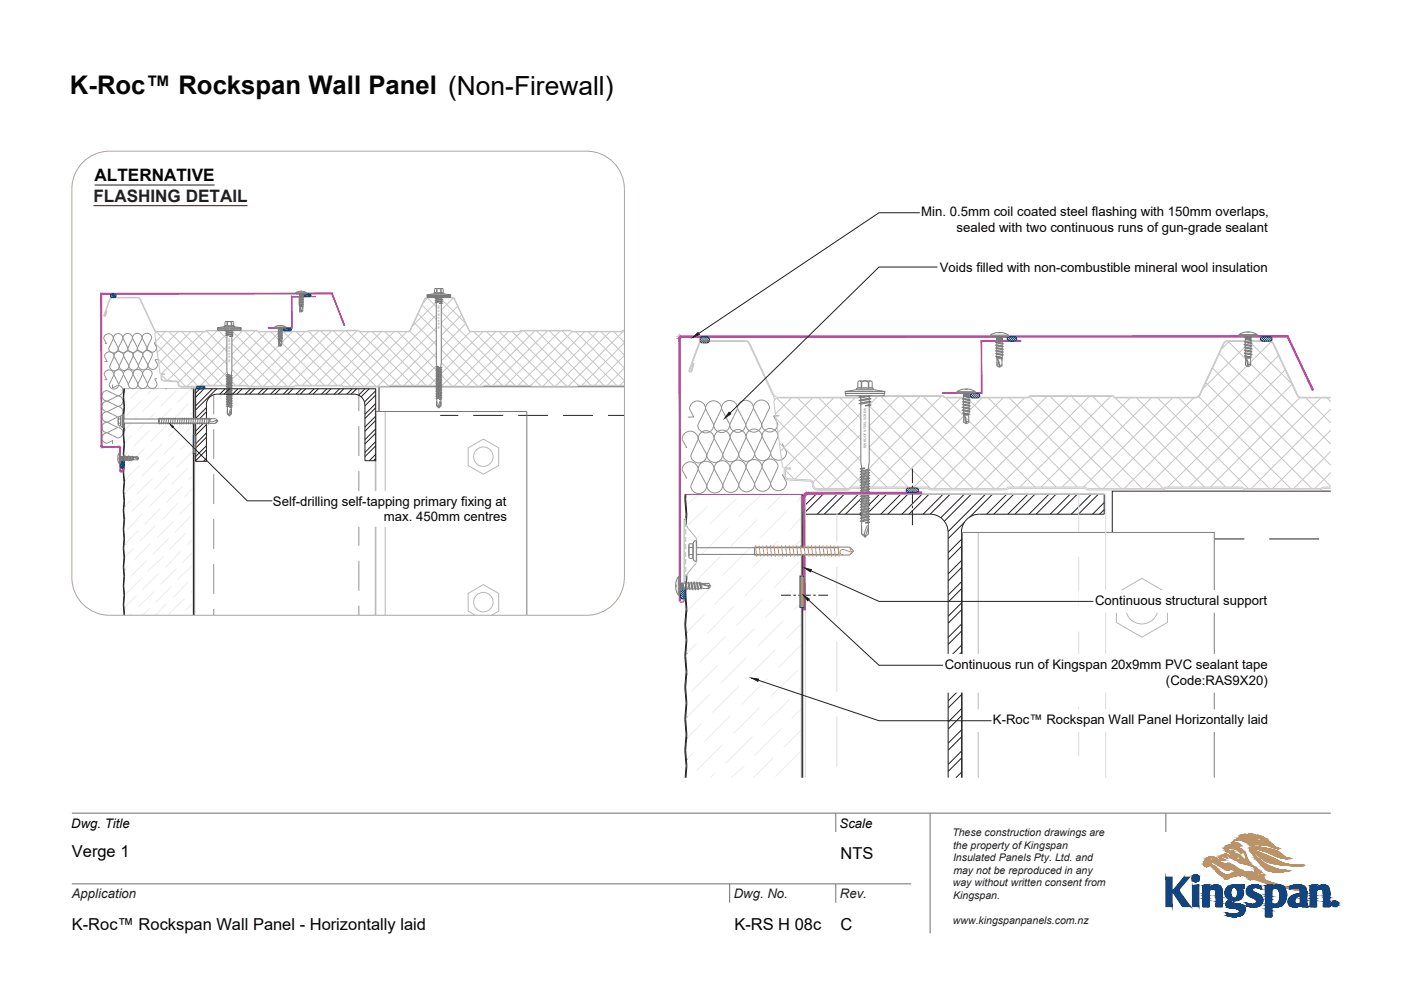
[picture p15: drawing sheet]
<svg xmlns="http://www.w3.org/2000/svg" width="297mm" height="210mm" viewBox="0 0 297 210" stroke-linecap="round" stroke-linejoin="round" font-family="sans-serif">
<defs><g id="words">
<text font-size="5.4" fill="#040504" x="14.8" y="19.9">K-Roc™ Rockspan Wall Panel (Non-Firewall)</text>
<text font-size="3.6" fill="#040504" x="20.1" y="38.5">ALTERNATIVE</text>
<text font-size="3.6" fill="#231f20" x="19.8" y="42.8">FLASHING DETAIL</text>
<g font-size="3.5" fill="#040504">
<text x="15.2" y="181.7">Verge 1</text>
<text x="178.2" y="182.2">NTS</text>
<text x="15.2" y="197.2">K-Roc™ Rockspan Wall Panel - Horizontally laid</text>
<text x="155.7" y="197.2">K-RS H 08c</text>
<text x="178.2" y="197.2">C</text>
</g>
<g font-size="2.8" fill="#040504">
<text x="195.3" y="45.9">Min. 0.5mm coil coated steel flashing with 150mm overlaps,</text>
<text x="202.8" y="49.3">sealed with two continuous runs of gun-grade sealant</text>
<text x="199.3" y="57.7">Voids filled with non-combustible mineral wool insulation</text>
<text x="57.9" y="107.2">Self-drilling self-tapping primary fixing at</text>
<text x="81.4" y="110.6">max. 450mm centres</text>
<text x="232.2" y="128.3">Continuous structural support</text>
<text x="200.3" y="141.8">Continuous run of Kingspan 20x9mm PVC sealant tape</text>
<text x="247.2" y="145.2">(Code:RAS9X20)</text>
<text x="210.5" y="153.6">K-Roc™ Rockspan Wall Panel Horizontally laid</text>
<text x="15.1" y="175.5">Dwg. Title</text>
<text x="178" y="175.6">Scale</text>
</g>
<g font-size="2.8" fill="#231f20">
<text x="15.2" y="190.5">Application</text>
<text x="155.6" y="190.5">Dwg. No.</text>
<text x="178.1" y="190.5">Rev.</text>
</g>
<g font-size="2.2" fill="#231f20">
<text x="201.9" y="177.3">These construction drawings are</text>
<text x="202.1" y="180">the property of Kingspan</text>
<text x="202.1" y="182.6">Insulated Panels Pty. Ltd. and</text>
<text x="202.1" y="185.3">may not be reproduced in any</text>
<text x="202" y="188">way without written consent from</text>
<text x="202.1" y="190.7">Kingspan.</text>
<text x="202" y="196">www.kingspanpanels.com.nz</text>
</g>
<text font-size=".7" fill="#7c7c7b" x="183.7" y="95.1" transform="rotate(-90 183.7 95.1)">RW ROOF STEEL SCREW</text>
<g font-size=".4" fill="#7c7c7b">
<text x="93.2" y="69.8" transform="rotate(-90 93.2 69.8)">RW ROOF STEEL SCREW</text>
<text x="48.8" y="76.8" transform="rotate(-90 48.8 76.8)">RW ROOF STEEL SCREW</text>
</g>
</g></defs>
<g fill="none" stroke="#909295" stroke-width=".21">
<path d="M146.2 86.8l.9 1.6-1.3 .1M148 93.1a1.69 1.69 0 0 0-1.7-1.6 1.69 1.69 0 0 0-1.7 1.7l1 1.7h-.2M148 93.1l1.9 3.3 1.5-3.4 1.8 3.3M148 93.1l-1.5 3.5M149.6 86.7l1.7 3.4M149.6 86.7a1.7 1.7 0 0 0-1.7-1.7 1.7 1.7 0 0 0-1.7 1.8M149.6 86.7l-1.6 3.4M151.3 90.1a1.7 1.7 0 0 1-1.6 1.7 1.7 1.7 0 0 1-1.8-1.7M151.4 93a1.7 1.7 0 0 0-1.7-1.7 1.7 1.7 0 0 0-1.7 1.8M153 86.7a1.7 1.7 0 0 0-1.7-1.7 1.7 1.7 0 0 0-1.7 1.7M153 86.7l-1.7 3.4M153.2 96.3a1.69 1.69 0 0 1-1.6 1.8 1.69 1.69 0 0 1-1.7-1.7 1.7 1.7 0 0 1-1.7 1.8 1.7 1.7 0 0 1-1.7-1.7"/>
<path d="M154.8 92.9a1.7 1.7 0 0 0-1.8-1.7 1.7 1.7 0 0 0-1.6 1.8M154.8 92.9l-1.6 3.4M154.8 92.9l1.8 3.3M156.4 86.6a1.7 1.7 0 0 0-1.8-1.7 1.7 1.7 0 0 0-1.6 1.8M156.4 86.6l-1.7 3.4-1.7-3.3M156.4 86.6l1.7 3.4M156.6 96.2a1.7 1.7 0 0 1-1.6 1.7 1.7 1.7 0 0 1-1.8-1.6M158.1 90a1.69 1.69 0 0 1-1.7 1.7 1.69 1.69 0 0 1-1.7-1.7 1.7 1.7 0 0 1-1.7 1.7 1.7 1.7 0 0 1-1.7-1.6M158.2 92.8a1.7 1.7 0 0 0-1.8-1.7 1.7 1.7 0 0 0-1.6 1.8M158.2 92.8l-1.6 3.4M158.2 92.8l1.8 3.3M160 96.1a1.7 1.7 0 0 1-1.7 1.7 1.7 1.7 0 0 1-1.7-1.6"/>
<path d="M161.5 89.9a1.7 1.7 0 0 1-1.7 1.8 1.7 1.7 0 0 1-1.7-1.7M161.5 90l-1.7-3.4-1.7 3.4M161.6 92.6a1.7 1.7 0 0 0-1.8-1.6 1.7 1.7 0 0 0-1.6 1.8M161.6 92.6l-1.6 3.5M161.6 92.6l1.8 3.4M163.1 86.5a1.69 1.69 0 0 0-1.7-1.6 1.69 1.69 0 0 0-1.6 1.7 1.7 1.7 0 0 0-1.8-1.7 1.7 1.7 0 0 0-1.6 1.7M163.1 86.5l-1.6 3.5M163.4 96a1.7 1.7 0 0 1-1.7 1.7 1.7 1.7 0 0 1-1.7-1.6M165 92.5a1.7 1.7 0 0 0-1.8-1.6 1.7 1.7 0 0 0-1.6 1.7M165 92.5l-1.6 3.5M165.3 88.2h-1.3l.9 1.7a1.7 1.7 0 0 1-1.7 1.7 1.7 1.7 0 0 1-1.7-1.7M166 94.2h-.1l.9 1.6a1.7 1.7 0 0 1-1.7 1.8 1.7 1.7 0 0 1-1.7-1.6"/>
</g>
<g fill="none" stroke="#231f20" stroke-width=".21">
<path d="M173 104.8l-2.2 2.3M174.5 104.8l-3.7 3.8M177.5 104.8l-4.2 4.3M179 104.8l-4.2 4.3M182 104.8l-4.2 4.3M183.5 104.8l-4.2 4.3M186.5 104.8l-4.2 4.3M188 104.8l-4.2 4.3M191 104.8l-4.3 4.3M192.5 104.8l-4.3 4.3M195.5 104.8l-4.3 4.3M197 104.8l-4.3 4.3"/>
<path d="M197.2 109.1a3.8 3.8 0 0 1 3.8 3.8M197.2 109.1h-26.4v-4.3h63.3v4.3h-26.4M199.9 104.8l-4.2 4.3M201 112.9v52.1M201.5 104.8l-4.3 4.3M203.9 114.4l-2.9 2.8M203.9 118.9l-2.9 2.8M203.9 115.9l-2.9 2.8M204.5 104.8l-5 5M204.5 110.8l-3.5 3.4M205.9 104.8l-5.7 5.7M207.6 109.1a3.8 3.8 0 0 0-3.8 3.8l.1 52.1"/>
<path d="M208.9 104.8l-7.9 7.9M210.4 104.8l-4.8 4.9M213.4 104.8l-4.2 4.3M214.9 104.8l-4.2 4.3M217.9 104.8l-4.2 4.3M219.4 104.8l-4.2 4.3M222.4 104.8l-4.2 4.3M223.9 104.8l-4.2 4.3M226.9 104.8l-4.2 4.3M228.4 104.8l-4.2 4.3M231.4 104.8l-4.3 4.3M232.9 104.8l-4.3 4.3"/>
<path d="M234.1 106.6l-2.4 2.5M234.1 108.1l-1 1M257.4 114.3h6.4M269.1 114.3h10.6M282.1 104.2h-46.3v8.7M203.9 123.4l-2.9 2.8M203.9 127.9l-2.9 2.8M203.9 132.4l-2.9 2.8M203.9 136.8l-2.9 2.9M203.9 120.4l-2.9 2.8M203.9 124.9l-2.9 2.8M203.9 129.4l-2.9 2.8"/>
<path d="M203.9 133.9l-2.9 2.8M203.9 138.4l-2.9 2.8M203.9 141.3l-2.9 2.9M203.9 145.8l-2.9 2.9M203.9 150.3l-2.9 2.8M203.9 154.8l-2.9 2.8M203.9 159.3l-2.9 2.8M203.9 142.8l-2.9 2.9M203.9 147.3l-2.9 2.9M203.9 151.8l-2.9 2.8M203.9 156.3l-2.9 2.8M203.9 163.8l-1.2 1.2"/>
<path d="M203.9 160.8l-2.9 2.8"/>
</g>
<g fill="none" stroke="#c6c6c7" stroke-width=".21">
<path d="M148.1 72.9a.95 .95 0 0 1 1-.6l8.9-.1a1.02 1.02 0 0 1 1 .6l5 11 .5 .4h.3M148.1 72.9l-2 5.6a.33 .33 0 0 0 .2 .4 .33 .33 0 0 0 .4-.2l.4-1.6h-.1l-.4 1.6-.3 .1-.1-.2 2.1-5.6M148.3 73l.3-.4 .5-.2 9.4 .1 .3 .4 5.5 11.8M257.1 78.1l25 25.1M258.5 75l23.6 23.7M260.3 72.4l-.5 .1-.3 .4-5.1 10.9M260.3 72.2l-.6 .2-.3 .4-5.1 11-.3 .3-.5 .1M260.3 72.3l8.8-.1 .6 .2 .3 .4M260.3 72.4h8.8l.5 .1 .3 .4M260.4 72.4l21.7 21.8M260.6 72.4l-1.6 1.6M264.9 72.4l8.9 9"/>
<path d="M265.1 72.4l-10 10M269.4 72.5l.5 .4M269.5 72.5l-31.2 31.1M269.9 72.9l5.1 10.9M270 72.8l5.1 11M271.1 75.4l-28.3 28.2M272.5 78.5l-24.8 24.8M164.1 85.3l1.8 13.7 .2 .2M164.5 88.8l14.9 14.8M164.7 84.5l18.8 18.8M164.8 84.3h17M165.2 94l9.7 9.6"/>
<path d="M166.2 99.2h1.3v.3l-.8 .1-.2 .2M166.3 99.9v1M166.5 99.8l1.9 1.8M166.5 99.9v1M166.8 99.2a.6 .6 0 0 0-.6 .6M167.8 84.4l-3.4 3.4M169.1 84.4l18.9 18.9M172.3 84.4l-7.4 7.3M173.6 84.4l18.9 18.9M176.8 84.4l-11.3 11.3M178.1 84.4l19.2 19.2M181.2 84.4l-14.8 14.8"/>
<path d="M181.8 84.4h-16.7l-.7 .2-.3 .7M182.1 84.1l-.3 .1M182.2 84.1l-.1 .1M182.3 84.1l19.5 19.5M186.1 84.1l-17.6 17.5M186.8 84.1l19.5 19.5M190.6 84.1l-18.2 18.1M191.3 84.1l19.5 19.5M195.1 84.1l-19.6 19.5M195.7 84.1l19.3 19.2M199.5 84.1l-19.5 19.5M200 84.2l-17.5-.1-.7 .3"/>
<path d="M200.1 84.2l.4 .2M200.2 84l-.4-.1h-17.3l-.4 .1M200.2 84.1l.1 .1M200.3 84.1l.2 .1M200.5 84.4h17.3M200.5 84.3h17.3M200.6 84.4l18.9 18.9M203.7 84.4l-18.9 18.9M205 84.4l18.9 18.9M208.2 84.4l-18.9 18.9M209.5 84.4l18.9 18.9M212.7 84.4l-18.9 18.9"/>
<path d="M214 84.4l19.3 19.2M217.2 84.4l-19.3 19.2M218.1 84.1l-.3 .1M218.3 84.2l19.4 19.4M218.3 84.2l-.5 .2M222 84.1l-19.6 19.5M222.7 84.1l19.5 19.5M226.5 84.1l-19.6 19.5M227.2 84.1l19.5 19.5M231 84.1l-19.6 19.5M231.7 84.1l19.2 19.2M235.5 84.1l-19.3 19.2"/>
<path d="M236.2 84l-.4-.1h-17.3l-.4 .3M236.2 84.1l.1 .1M236.3 84.1l.2 .1M236.5 84.4l18.9 18.9M236.5 84.3h17M239.6 84.4l-18.9 18.9M241 84.4l18.9 18.9M244.1 84.4l-18.9 18.9M245.5 84.4l19.2 19.2M248.6 84.4l-18.9 18.9M249.9 84.4l19.3 19.2M253.1 84.4l-19.2 19.2"/>
<path d="M254.2 84.2l19.5 19.4M254.4 83.8l-.4 .4-.5 .2h-17l-.7-.3-17.5 .1M255.7 81.2l22.4 22.4M273.9 81.5l-21.8 21.8M275 83.8l.3 .4 .6 .2h6.2M275.1 83.8l.3 .3 .5 .1M275.6 84.4l-19 18.9M275.9 84.3h6.2M276.9 84.4l5.2 5.3M280 84.4l-18.9 18.9M281.4 84.4l.7 .8M282.1 86.8l-16.8 16.8"/>
<path d="M282.1 91.3l-12.3 12.3M282.1 95.7l-7.8 7.9M166.2 100.9a.98 .98 0 0 0 .9 .9l4.5 .2a.73 .73 0 0 1 .6 1 .94 .94 0 0 0 1 .9M166.5 100.9a.67 .67 0 0 0 .6 .6M167.1 101.5l4.5 .3a1.2 1.2 0 0 1 1 1.4l.6 .4M179.9 103.9l.7-.3h16l.7 .3M179.9 103.9h-6.7M180.1 103.5l-6.9 .1M180.2 103.5l.4-.2h16l.4 .2M180.2 103.5l-.1 .1M197 103.5l.1 .1M197 103.5l16.2 .1"/>
<path d="M197.3 103.9h15.9M213.4 103.5l-.2 .1M213.5 103.5l.4-.2h16l.4 .2M213.5 103.5v.1M213.6 103.7l-.4 .2M230.1 103.7l-16.2-.1-.3 .1M230.1 103.7l.5 .2M230.3 103.5l.1 .1M230.4 103.5l.2 .1 16.2-.1M230.6 103.9h16M246.8 103.5l.5-.2h15.9l.4 .2M246.8 103.5v.1"/>
<path d="M247 103.7h16.4M247 103.7l-.5 .2M263.5 103.7h.1M263.5 103.7l.4 .2M263.7 103.5v.1M263.7 103.5l.2 .1M263.9 103.9h16M280.1 103.5l-16.2 .1M280.2 103.5l-.1 .1M280.4 103.7l-.5 .2M282.1 103.3h-1.5l-.4 .2M282.1 100.2l-3.4 3.4"/>
<path d="M282.1 103.6l-1.7 .1"/>
</g>
<g fill="none" stroke="#b8b8b8" stroke-width=".21">
<path d="M207.4 112.9v52.1M236.7 125.8l5.4-3.1 5.4 3.1v6.2l-5.4 3.2-5.4-3.2z"/>
<circle cx="242.1" cy="128.9" r="3.4"/>
</g>
<path d="M204.1 165v-52.1h53.3v52.1" fill="none" stroke="#7c7c7b" stroke-width=".21"/>
<path d="M182.8 113.2h1.2l-.6 .6zM182.8 99.1v14.1h1.2zM182.8 99.1h1.2v14.1zM182.6 98.1l.2 1h1.2zM182.6 98.1h1.6l-.2 1zM182.6 83.9v14.2h1.6z" fill="#fff"/>
<path d="M179.4 83.9h4.8M182.6 98.1h1.6l-.2 1zM182.6 98.1l1.4 1h-1.2zM182.6 83.9l1.6 14.2h-1.6zM182.8 99.1h1.2v14.1zM182.8 99.1l1.2 14.1h-1.2zM182.8 113.2h1.2l-.6 .6z" fill="none" stroke="#fff" stroke-width=".21"/>
<path d="M182.6 83.9h1.6v14.2z" fill="#fff"/>
<path d="M182.6 83.9h1.6v14.2z" fill="none" stroke="#fff" stroke-width=".21"/>
<path d="M179.4 83.4l8 .5h-3.2zM179.4 83.4v.5h4.8z" fill="#fff"/>
<path d="M179.4 83.4l4.8 .5h-4.8zM179.4 83.4l8 .5h-3.2z" fill="none" stroke="#fff" stroke-width=".21"/>
<path d="M179.4 83.4h8v.5zM179.3 83.4h8.1zM179.3 83.4h8.2zM179.3 83.1v.3h8.2zM179.3 83.1h8.2v.3zM179.3 83.1h8.2l-5.7-.4zM181.8 82.7h3.2l2.5 .4zM181.7 82.5l.1 .2h3.2zM181.7 82.5h3.4l-.1 .2zM181.7 82.5h3.4zM181.7 82.5h3.4zM181.7 82.5h3.4z" fill="#fff"/>
<path d="M179.3 83.1l2.5-.4 5.7 .4zM179.3 83.1h8.2v.3zM179.3 83.4h8.1zM179.3 83.4h8.2zM179.3 83.1l8.2 .3h-8.2zM179.4 83.4h8v.5zM181.7 82.5l3.3 .2h-3.2zM181.7 82.5h3.4l-.1 .2zM181.7 82.5h3.4zM181.8 82.7h3.2l2.5 .4zM181.8 82.4l3.3 .1" fill="none" stroke="#fff" stroke-width=".21"/>
<path d="M182 82.4l3.1 .1z" fill="#fff"/>
<path d="M182 82.4l3.1 .1zM182 82.4h3" fill="none" stroke="#fff" stroke-width=".21"/>
<path d="M182 81.1l2.8-.2v.2zM182 81.1l2.8 1.3v-1.3zM182 81.1l2.8 1.3h-2.8z" fill="#fff"/>
<path d="M182 81.1h2.8v1.3zM182 81.1l2.8 1.3h-2.8zM182 81.1l2.8-.2v.2z" fill="none" stroke="#fff" stroke-width=".21"/>
<path d="M182.1 80.9h2.7zM182.1 80.9h2.7l-2.8 .2z" fill="#fff"/>
<path d="M182.1 80.9h2.7zM182.1 80.9h2.7l-2.8 .2zM182.3 80.9h2.3" fill="none" stroke="#fff" stroke-width=".21"/>
<path d="M182.3 80.9h2.5z" fill="#fff"/>
<path d="M182.3 80.9h2.5z" fill="none" stroke="#fff" stroke-width=".21"/>
<g fill="none" stroke="#7c7c7b" stroke-width=".21">
<path d="M179.2 83h8.4v.4h-8.4zM181.6 82.5h3.6l-.2 .2h-3.2zM181.7 82.6l-2.5 .4M181.8 82.3l-.2 .2M181.8 82.3h.1M181.9 82.3l.2-.1 .5 .1M181.9 81.1l.3-.3 .4 .3M181.9 81.1v1.2M182.6 81.1v1.2M182.6 82.3h.1M182.6 81.1h.1M182.7 99.3l-.3 .2 .3 .1v.3l-.3 .1 .3 .2v.2l-.3 .2 .3 .2v.2l-.3 .2 .3 .2v.2l-.3 .2 .3 .1v.3l-.3 .2 .3 .1v.3l-.3 .1 .3 .2v.2l-.3 .2 .3 .2v.2l-.3 .2 .3 .2v.2l-.3 .2 .3 .1v.3l-.3 .2 .3 .1v.3l-.3 .2 .3 .1v.3l-.3 .1 .3 .2v.3l-.3 .1 .3 .2v.2l-.3 .2 .3 .2v.2l-.3 .2 .3 .2v.2l-.3 .2 .3 .1v.3l-.3 .2 .3 .1v.3l-.3 .1 .3 .2v.3"/>
<path d="M182.7 99.3l-.2-1.2v-12.4l-.3-.1 .3-.1v-.4l-.3-.2 .3-.1v-.4l-.3-.1 .3-.2-.2-.2h2.2l-.2 .1v.4l.3 .2-.3 .1v.4l.3 .1-.3 .2v.4l.3 .1-.3 .1v12.1l-.2 1.4 .3 .2-.3 .2v.2l.3 .2-.3 .1v.3l.3 .1-.3 .2v.3l.3 .1-.3 .2v.2l.3 .2-.3 .2v.2l.3 .2-.3 .2v.2l.3 .2-.3 .1v.3l.3 .1-.3 .2v.3l.3 .1-.3 .2v.2l.3 .2-.3 .2v.2l.3 .2-.3 .2v.2l.3 .2-.3 .1v.3l.3 .2-.3 .1v.3l.3 .1-.3 .2v.3l.3 .1-.3 .2v.3l.3 .1-.3 .2v.2l.3 .2-.3 .2v.2l.3 .2-.3 .1v.3l.3 .2-.3 .1v.3M182.7 99.3h.7M182.7 81.1v1.2M183.4 83.5h-4.1v.4h3M183.4 83.5h4.1v.4h-3M183.4 99.3l-.7 .3M183.4 99.3l-1 .2M183.4 83.9l-.9 .2M184.1 81.1l-.7-.3-.7 .3M184.1 82.3h-1.4M184.1 82.3h.1M184.1 81.1h.1"/>
<path d="M184.1 81.1v1.2M184.1 99.9l-1.4 .3M184.1 99.5l-1.4 .4M184.2 82.3l.2-.1 .5 .1M184.2 81.1v1.2M184.3 85.8l-.9 .3M184.3 86l-.9 .1M184.3 85.1l-1.8 .4M184.3 85.4l-1.8 .3M184.3 84.7l-1.8 .4M184.3 84.4l-1.8 .4M184.3 84l-1.8 .4"/>
<path d="M184.4 99.7l-2 .3M184.4 83.9l-2.2 .4M184.6 80.8h-2.4M184.6 85.9l-1.2 .2M184.6 85.2l-2.4 .4M184.6 84.6l-2.4 .3M184.9 81.1l-.4-.3-.3 .3M184.9 82.3l.3 .2M184.9 81.1v1.2M185.1 82.6l2.5 .4M182.7 110.4l-.3 .1 .3 .2v2.6v-1.6M183.4 110.9h.7"/>
<path d="M184.1 111.7l-.2-.2-.2 .2-.5 1.7M184.1 111.7v1.6l-.7 .6-.7-.6 .5 .1 .2 .5 .7-2M184.1 102.8l-1.4 .3M184.1 102.4l-1.4 .4M184.1 102.2l-1.4 .3M184.1 101.8l-1.4 .4M184.1 101.3l-1.4 .3M184.1 101.6l-1.4 .3M184.1 101l-1.4 .4M184.1 100.7l-1.4 .3M184.1 103l-1.4 .3M184.1 100.1l-1.4 .3"/>
<path d="M184.1 100.4l-1.4 .4M184.1 110.6l.3 .2-.3 .1v2.4M184.1 110.6l-.7 .3M184.1 106.3v.2l-1.4 .4M184.1 107.4l-1.4 .4M184.1 107.1l-1.4 .3M184.1 106.8l-1.4 .4M184.1 110l-1.4 .4M184.1 110.3l-1.4 .4M184.1 109.4l-1.4 .4M184.1 108.8l-1.4 .4M184.1 109.2l-1.4 .3"/>
<path d="M184.1 108.3l-1.4 .3M184.1 108.6l-1.4 .3M184.1 108l-1.4 .4M184.1 107.7l-1.4 .3M184.1 106.2l-1.4 .4M184.1 105.7l-1.4 .3v.3l1.4-.4M184.1 105.3l-1.4 .4M184.1 105.1l-1.4 .3M184.1 104.7l-1.4 .4M184.1 103.3l-1.4 .4M184.1 104.2l-1.4 .3M184.1 104.5l-1.4 .3"/>
<path d="M184.1 103.9l-1.4 .4M184.1 103.6l-1.4 .3M184.1 109.7l-1.6 .3M184.4 102.6l-2 .3M184.4 102l-2 .4M184.4 101.4l-2 .4M184.4 100.8l-2 .4M184.4 100.3l-2 .3M184.4 110.8l-1 .1M184.4 107.2l-2 .4M184.4 106.7l-2 .3M184.4 110.2l-2 .3"/>
<path d="M184.4 109.6l-2 .3M184.4 109l-2 .4M184.4 108.4l-2 .4M184.4 107.8l-2 .4M184.4 106.1l-2 .3M184.4 105.5l-2 .3M184.4 104.9l-2 .4M184.4 103.2l-2 .3M184.4 104.3l-2 .4M184.4 103.7l-2 .4"/>
</g>
<path d="M177.4 109.1v5.8M228.7 104.8v8M228.7 118.1v10.6M177.4 120.2v10.6M177.4 136.1v10.6M228.7 134v10.6M177.4 152v10.6M228.7 149.9v10.5M170.8 165v-60.2h63.6v60.2" fill="none" stroke="#dcdbda" stroke-width=".21"/>
<path d="M208.2 72.4l8.2-.1zM208.1 72.3h8.3zM208.1 72.3l.1 11.1zM208.1 72.3l.1 11.1zM199.8 83.4h8.4zM199.8 83.3h8.3z" fill="#b84c9d"/>
<path d="M208.1 72.3h8.3zM208.1 72.3l.1 11.1zM208.2 72.4l8.2-.1zM199.8 83.4h8.4zM199.8 83.3h8.3z" fill="none" stroke="#b84c9d" stroke-width=".21"/>
<path d="M273 71.5l5.2 11.3 .2-.1zM273.1 71.3l5.3 11.4-5.4-11.2zM144.5 71.5h128.5l.1-.2zM144.5 71.3h128.6l-128.6 .2z" fill="#b84c9d"/>
<path d="M144.5 71.5l128.6-.2-.1 .2zM144.5 71.3h128.6l-128.6 .2zM273 71.5l5.4 11.2-.2 .1zM273.1 71.3l5.3 11.4-5.4-11.2z" fill="none" stroke="#b84c9d" stroke-width=".21"/>
<path d="M144.3 71.3h.2v.2zM144.3 71.3l.2 .2zM144.1 71.4l.2-.1 .1 .2zM144.1 71.4l.3 .1zM144.1 71.4l.2 .2-.3-.1zM144 71.5l.3 .1zM144 71.5l.3 .1-.3 .1zM144 71.7l.3-.1z" fill="#b84c9d"/>
<path d="M144 71.7l.3-.1zM144 71.5l.3 .1zM144 71.5l.3 .1-.3 .1zM144.1 71.4l.2 .2-.3-.1zM144.1 71.4l.3 .1zM144.1 71.4l.2-.1 .1 .2zM144.3 71.3h.2v.2zM144.3 71.3l.2 .2z" fill="none" stroke="#b84c9d" stroke-width=".21"/>
<path d="M144 71.7l.2 55.6v-55.6zM144 71.7l.2 55.6-.2 .1z" fill="#b84c9d"/>
<path d="M144 71.7l.2 55.6-.2 .1zM144 71.7h.2v55.6z" fill="none" stroke="#b84c9d" stroke-width=".21"/>
<g fill="#b84c9d">
<path d="M144 127.4l.2-.1-.1 .3zM144.2 127.3l-.1 .3zM144.1 127.6l.2-.1v.3zM144.3 127.5v.3l.1-.3zM144.4 127.5l.1 .3h-.2zM144.4 127.5l.1 .3zM144.5 127.6l.2 .2h-.2zM144.5 127.6l.2 .2v-.2zM144.7 127.6l.2 .1-.2 .1zM144.7 127.6l.2 .1-.1-.2zM144.8 127.5h.3l-.2 .2zM144.8 127.5h.3zM144.9 127.4l.3-.1-.1 .2zM144.9 127.3v.1l.3-.1z"/>
<path d="M144 127.4l.2-.1-.1 .3-.1-.2 .1 .2 .1-.3zM144.2 127.3l-.1 .3zM144.1 127.6l.2-.1v.3l-.2-.2 .2 .2v-.3zM144.3 127.5v.3l.1-.3h-.1h.1l-.1 .3zM144.4 127.5l.1 .3h-.2h.2l-.1-.3-.1 .3zM144.4 127.5l.1 .3zM144.5 127.6l.2 .2h-.2h.2l-.2-.2v.2zM144.5 127.6l.2 .2v-.2h-.2h.2v.2zM144.7 127.6l.2 .1-.2 .1 .2-.1-.2-.1v.2zM144.7 127.6l.2 .1-.1-.2-.1 .1 .1-.1 .1 .2zM144.8 127.5h.3l-.2 .2 .2-.2h-.3l.1 .2zM144.8 127.5h.3zM144.9 127.4l.3-.1-.1 .2 .1-.2-.3 .1 .2 .1zM144.9 127.3v.1v-.1h.3l-.3 .1 .3-.1z"/>
<path d="M144.6 124l.3 3.3h.3zM144.6 124h.3l.3 3.3z"/>
<path d="M144.6 124l.3 3.3-.3-3.3 .6 3.3h-.3h.3zM144.6 124h.3l.3 3.3-.3-3.3h-.3l.6 3.3z"/>
</g>
<g fill="#bfb6a3">
<path d="M169.7 159.5l-5.2 5.1z"/>
<path d="M169.7 155l-3.5 3.5z"/>
<path d="M159.7 165l4.2-4.3z"/>
<path d="M169.7 150.5l-1.8 1.8z"/>
<path d="M160 160.1l5.6-5.6z"/>
<path d="M157.8 162.4l-2.6 2.6z"/>
<path d="M169.7 146l-.2 .1z"/>
<path d="M167.3 148.4l-5.6 5.6z"/>
<path d="M159.4 156.2l-5.6 5.6z"/>
<path d="M150.7 165l.9-.9z"/>
<path d="M169 142.2l-5.6 5.6z"/>
<path d="M161.1 150.1l-5.6 5.6z"/>
<path d="M147.7 163.5l5.6-5.6z"/>
<path d="M169.7 137l-4.6 4.6z"/>
<path d="M162.8 143.9l-5.6 5.6z"/>
<path d="M155 151.7l-5.7 5.7z"/>
<path d="M145.6 161.1l1.5-1.5z"/>
<path d="M169.7 132.5l-3 3z"/>
<path d="M164.5 137.7l-5.6 5.6z"/>
<path d="M156.6 145.6l-5.6 5.6z"/>
<path d="M148.8 153.4l-3.2 3.2z"/>
<path d="M169.7 128l-1.3 1.3z"/>
<path d="M160.6 137.1l5.6-5.6z"/>
<path d="M158.3 139.4l-5.6 5.6z"/>
<path d="M150.5 147.2l-4.9 4.9z"/>
<path d="M167.9 125.4l-5.6 5.6z"/>
<path d="M154.4 138.8l5.6-5.6z"/>
<path d="M152.1 141.1l-5.6 5.6z"/>
<path d="M169.5 119.2l-5.6 5.6z"/>
<path d="M156.1 132.7l5.6-5.7z"/>
<path d="M153.8 134.9l-5.6 5.6z"/>
<path d="M146 142.8l-.4 .3z"/>
<path d="M169.7 114.5l-4.1 4.1z"/>
<path d="M157.8 126.5l5.6-5.6z"/>
<path d="M149.9 134.3l5.6-5.6z"/>
<path d="M147.7 136.6l-2.1 2z"/>
<path d="M169.7 110.1l-2.4 2.3z"/>
<path d="M165.1 114.7l-5.7 5.6z"/>
<path d="M157.2 122.5l-5.6 5.7z"/>
<path d="M145.6 134.1l3.7-3.7z"/>
<path d="M169 106.3l.7-.7z"/>
<path d="M166.7 108.5l-5.6 5.6z"/>
<path d="M158.9 116.4l-5.6 5.6z"/>
<path d="M145.6 129.6l5.4-5.4z"/>
<path d="M166 104.8l-3.2 3.2z"/>
<path d="M160.6 110.2l-5.6 5.6z"/>
<path d="M152.7 118.1l-5.6 5.6z"/>
<path d="M161.5 104.8l-4.9 4.9z"/>
<path d="M154.4 111.9l-5.6 5.6z"/>
<path d="M146.5 119.7l-.9 1z"/>
<path d="M156.1 105.7l-5.6 5.6z"/>
<path d="M145.6 116.2l2.6-2.6z"/>
<path d="M152.5 104.8l-.4 .3z"/>
<path d="M149.9 107.4l-4.3 4.3z"/>
<path d="M148 104.8l-2 2z"/>
</g>
<path d="M169.7 104.8v60.2" fill="none" stroke="#bfb6a3" stroke-width=".21"/>
<path d="M145.6 104.8v6.9zM145.6 111.7v4.5zM145.6 116.2v4.5zM145.6 120.7v8.9zM145.6 129.6v4.5zM145.6 134.1v4.5zM145.6 138.6v4.5zM145.6 143.1v9zM145.6 152.1v4.5zM145.6 156.6v4.5zM145.6 161.1v3.9z" fill="#bfb6a3"/>
<g fill="none" stroke="#231f20" stroke-width=".21">
<path d="M193.5 99.4v3.1M145.2 105.7l.3 3.6-.3 3.2 .3 3.4-.3 3.2 .3 3.5-.3 3.2 .2 3.5M145.3 104.8l-.1 .9M145.4 105.7v.2M145.4 112.3v.3M145.4 119v.2M145.4 105.9l.2 3.4M145.4 112.6l.2 3.2-.2 3.2M145.4 119.3l.2 3.2-.2 3.2M145.4 104.8v.9M145.6 109.3l-.2 3.1M170 104.8v60.2"/>
<path d="M170.2 104.8v60.2M193.5 103v.5M193.5 104.1v2.6M193.5 107.2v.6M193.5 108.3v3.1M145.2 139l.3 3.5-.3 3.3 .3 3.3-.3 3.4 .3 3.3-.3 3.3 .3 3.4-.2 2.5M145.2 132.3v.3M145.2 132.6l.3 3.2-.3 3.2M145.4 125.7v.2M145.4 132.3v.3M145.4 139v.2M145.4 125.9l.2 3.2-.2 3.3"/>
<path d="M145.4 139.3l.2 3.2-.2 3.2M145.4 132.6l.2 3.1M145.5 129.3l-.3 3M145.6 135.7l-.2 3.3M165.6 126.2h2.1M168.2 126.2h.5M169.3 126.2h2.6M172.4 126.2h.6M173.5 126.2h2.1M145.4 145.7v.2M145.4 152.3v.3M145.4 159v.2"/>
<path d="M145.4 145.9l.2 3.2-.2 3.3M145.4 152.6l.2 3.2-.2 3.2M145.4 159.3l.2 3.2-.2 2.5"/>
</g>
<path d="M145.4 104.9h24.8" fill="none" stroke="#ee1d23" stroke-width=".21"/>
<g fill="none" stroke="#909295" stroke-width=".21">
<path d="M148 99.6a1.69 1.69 0 0 0-1.7-1.6 1.69 1.69 0 0 0-1.7 1.7l1 1.7h-.2M148 99.6l1.9 3.3M148 99.6l-1.5 3.4a1.7 1.7 0 0 0 1.7 1.7 1.7 1.7 0 0 0 1.7-1.8M151.4 99.5a1.7 1.7 0 0 0-1.7-1.7 1.7 1.7 0 0 0-1.7 1.8M151.4 99.5l-1.5 3.4M151.4 99.5l1.8 3.3M154.8 99.4a1.7 1.7 0 0 0-1.8-1.7 1.7 1.7 0 0 0-1.6 1.8M154.8 99.4l-1.6 3.4M154.8 99.4l1.8 3.3M158.2 99.2a1.7 1.7 0 0 0-1.8-1.6 1.7 1.7 0 0 0-1.6 1.8M158.2 99.2l-1.6 3.5M158.2 99.2l1.8 3.4"/>
<path d="M161.6 99.1a1.7 1.7 0 0 1 1.6-1.7 1.7 1.7 0 0 1 1.8 1.6l-1.6 3.5M161.6 99.1a1.7 1.7 0 0 0-1.8-1.6 1.7 1.7 0 0 0-1.6 1.7M161.6 99.1l-1.6 3.5M161.6 99.1l1.8 3.4M153.2 102.8a1.7 1.7 0 0 1-1.6 1.8 1.7 1.7 0 0 1-1.8-1.7M156.6 102.7a1.7 1.7 0 0 1-1.6 1.7 1.7 1.7 0 0 1-1.8-1.6M160 102.6a1.7 1.7 0 0 1-1.7 1.7 1.7 1.7 0 0 1-1.7-1.6M163.4 102.5a1.7 1.7 0 0 1-1.7 1.7 1.7 1.7 0 0 1-1.7-1.6M166 100.7h-.1l.9 1.6M166.8 102.3a1.7 1.7 0 0 1-1.7 1.8 1.7 1.7 0 0 1-1.7-1.7"/>
</g>
<path d="M171.4 104.7h24v-.3zM171.4 104.4h24l-24 .3z" fill="#b84c9d"/>
<path d="M171.4 104.7l24-.3v.3zM171.4 104.4h24l-24 .3z" fill="none" stroke="#b84c9d" stroke-width=".21"/>
<path d="M171.1 104.4h.3v.3zM171.1 104.4l.1 .4 .2-.1zM170.8 104.6l.3-.2 .1 .4zM170.8 104.6l.2 .2h.2zM170.6 104.7l.2-.1 .2 .2zM170.6 104.7l.2 .3 .2-.2zM170.6 104.7l.2 .3h-.4zM170.4 105l.3 .1 .1-.1zM170.4 105l.3 .1-.4 .2zM170.3 105.3l.3 .1 .1-.3zM170.3 105.3l.3 .1-.3 .2zM170.3 105.6h.3v-.2z" fill="#b84c9d"/>
<path d="M170.3 105.6l.3-.2v.2zM170.3 105.3l.3 .1-.3 .2zM170.3 105.3l.4-.2-.1 .3zM170.4 105l.3 .1-.4 .2zM170.4 105h.4l-.1 .1zM170.6 104.7l.2-.1 .2 .2zM170.6 104.7l.2 .3h-.4zM170.6 104.7l.4 .1-.2 .2zM170.8 104.6l.4 .2h-.2zM170.8 104.6l.3-.2 .1 .4zM171.1 104.4h.3v.3zM171.1 104.4l.3 .3-.2 .1z" fill="none" stroke="#b84c9d" stroke-width=".21"/>
<path d="M170.3 105.6l.4 23.8-.1-23.8zM170.3 105.6l.4 23.8h-.3z" fill="#b84c9d"/>
<path d="M170.3 105.6h.3l.1 23.8zM170.3 105.6l.4 23.8h-.3z" fill="none" stroke="#b84c9d" stroke-width=".21"/>
<path d="M169.6 122.2h.9l-.9 6.6zM170.5 122.2l-.9 6.6h.9z" fill="#dda266"/>
<path d="M169.6 122.2h.9l-.9 6.6zM170.5 122.2v6.6h-.9z" fill="none" stroke="#dda266" stroke-width=".21"/>
<path d="M169.6 122.2h.9v6.6h-.9z" fill="none" stroke="#254fa2" stroke-width=".21"/>
<path d="M154.6 87.4l.3 .4-1.2 .9z" fill="#040504"/>
<path d="M198.8 56.6h-12.4l-31.6 31M154.6 87.4l.3 .4-1.2 .9z" fill="none" stroke="#231f20" stroke-width=".21"/>
<path d="M228.7 125.3v4.6l40.9-4.6zM228.7 129.9l40.9-4.6v4.6z" fill="#fff"/>
<path d="M228.7 125.3h40.9l-40.9 4.6zM228.7 129.9l40.9-4.6v4.6z" fill="none" stroke="#fff" stroke-width=".21"/>
<path d="M170.6 120.4l1.4 .4-.2 .5z" fill="#040504"/>
<path d="M170.6 120.4l1.4 .4-.2 .5zM171.9 121.1l14.5 6.5h45.4" fill="none" stroke="#231f20" stroke-width=".21"/>
<path d="M204.4 150.6v4.6l65.3-4.6zM204.4 155.2l65.3-4.6v4.6z" fill="#fff"/>
<path d="M204.4 150.6h65.3l-65.3 4.6zM204.4 155.2l65.3-4.6v4.6z" fill="none" stroke="#fff" stroke-width=".21"/>
<path d="M159.3 143.8l1.5 .2-.1 .5z" fill="#040504"/>
<path d="M159.3 143.8l1.5 .2-.1 .5zM160.8 144.3l25.6 8.6h23.8" fill="none" stroke="#231f20" stroke-width=".21"/>
<path d="M198.7 138.8v8l71-8zM198.7 146.8l71-8v8z" fill="#fff"/>
<path d="M198.7 138.8h71l-71 8zM198.7 146.8l71-8v8z" fill="none" stroke="#fff" stroke-width=".21"/>
<path d="M170.3 126.2l1.3 .9-.3 .3z" fill="#040504"/>
<path d="M170.3 126.2l1.3 .9-.3 .3zM171.4 127.2l15 13.9h13.5" fill="none" stroke="#231f20" stroke-width=".21"/>
<path d="M146.9 71.6l1.1-1.1 .3 .4z" fill="#040504"/>
<path d="M195 45.1h-8.6l-38.3 25.6M146.9 71.6l1.1-1.1 .3 .4z" fill="none" stroke="#231f20" stroke-width=".21"/>
<path d="M147.6 114.3v4.9zM147.6 114.3v4.6zM147.6 114.3v2.5z" fill="#fff"/>
<path d="M147.6 114.3v4.6zM147.6 114.3v4.9zM147.6 114.3v2.5z" fill="none" stroke="#fff" stroke-width=".21"/>
<path d="M145.4 111.5l-.1 11zM145.4 111.5l.1 10.3-.1 .3zM145.4 111.5l.1 10.3v-10zM145.5 111.8l1 8.8-1 1.2zM145.5 111.8l1 8.8v-7.7zM146.5 112.9l.9 6.6-.9 1.1zM146.5 112.9l.9 6.6v-5.5zM147.4 114l.2 5.2-.2 .3zM147.4 114l.2 5.2v-4.9z" fill="#fff"/>
<path d="M145.4 111.5l.1 10.3-.1 .3zM145.4 111.5l.1 .3v10zM145.4 111.5l-.1 11zM145.5 111.8l1 8.8-1 1.2zM145.5 111.8l1 1.1v7.7zM146.5 112.9l.9 6.6-.9 1.1zM146.5 112.9l.9 1.1v5.5zM147.4 114l.2 5.2-.2 .3zM147.4 114l.2 .3v4.9z" fill="none" stroke="#fff" stroke-width=".21"/>
<path d="M145.3 111.1v11.4z" fill="#fff"/>
<path d="M145.3 111.1v11.4z" fill="none" stroke="#fff" stroke-width=".21"/>
<path d="M145.1 110.1l.2 1-.2 12.3zM145.1 110.1l.2 1v-1z" fill="#fff"/>
<path d="M145.1 110.1l.2 1-.2 12.3zM145.1 110.1h.2v1z" fill="none" stroke="#fff" stroke-width=".21"/>
<path d="M145.3 122.5v.9h-.2zM145.3 111.1l-.2 12.3 .2-.9z" fill="#fff"/>
<path d="M145.1 110.1v13.3M145.3 111.1v11.4l-.2 .9zM147.6 114.5v4.6M147.6 116.8v-2.3v4.4M145.3 122.5v.9h-.2z" fill="none" stroke="#fff" stroke-width=".21"/>
<path d="M147.7 115.8v.4M147.7 116.5v.5M147.7 117.3v.5" fill="none" stroke="#69cbdc" stroke-width=".21"/>
<path d="M145.4 111.5l-.1 10.8zM145.4 111.5v10.6zM145.4 111.5v10.4zM145.4 111.6v10.3zM145.4 111.6l.1 10.2zM145.5 111.8l1 8.8-1 1.2zM145.5 111.8l1 8.8v-7.7zM146.5 112.9l.9 6.6-.9 1.1zM146.5 112.9l.9 6.6v-5.5zM147.4 114v5.5zM147.4 114l.1 5.4zM147.5 114.2v5.2zM147.5 114.2l.1 5zM147.6 114.3v4.9zM147.6 114.3v4.8z" fill="#fff"/>
<g fill="none" stroke="#fff" stroke-width=".21">
<path d="M145.4 111.5v10.6zM145.4 111.5v10.4zM145.4 111.5l-.1 10.8zM145.4 111.6v10.3zM145.4 111.6l.1 10.2zM145.5 111.8l1 8.8-1 1.2zM145.5 111.8l1 1.1v7.7zM146.5 112.9l.9 6.6-.9 1.1zM146.5 112.9l.9 1.1v5.5zM147.4 114v5.5zM147.4 114l.1 5.4zM147.5 114.2v5.2z"/>
<path d="M147.5 114.2l.1 5zM147.6 114.3v4.9zM147.6 114.3v4.8z"/>
</g>
<path d="M145.3 111.3v11z" fill="#fff"/>
<path d="M145.3 111.3v11zM145.3 111.1v11.4v-11.2" fill="none" stroke="#fff" stroke-width=".21"/>
<path d="M145.1 110.1l.2 1-.2 12.3zM145.1 110.1l.2 1v-1z" fill="#fff"/>
<path d="M145.1 110.1l.2 1-.2 12.3zM145.1 110.1h.2v1z" fill="none" stroke="#fff" stroke-width=".21"/>
<path d="M145.3 122.5v.9h-.2zM145.3 111.1l-.2 12.3 .2-.9z" fill="#fff"/>
<path d="M145.1 110.1v13.3M145.3 111.1v11.4l-.2 .9zM145.3 122.5v.9h-.2z" fill="none" stroke="#fff" stroke-width=".21"/>
<g fill="none" stroke="#69cbdc" stroke-width=".21">
<path d="M145.4 111.1l.2 .6 1.9 2.3M145.4 111.1v-1h-.3v13.3h.3v-.9M145.4 111.1v.6M145.4 112.3v1M145.4 113.9v1M145.4 115.5v1M145.4 117v1.1M145.4 118.6v1.1M147.5 119.5l-1.9 2.3-.2 .6M147.5 114l.2 .6M147.7 117.8v1.3l-.2 .4M147.7 114.6v1.2"/>
<path d="M145.4 120.2v1.1M145.4 121.8v.7"/>
</g>
<path d="M180.4 116.2v1.3l.7-.6zM160.5 116.2h19.9v1.3z" fill="#fff"/>
<path d="M160.5 116.2v1.3M160.5 116.2h19.9v1.3zM180.4 116.2l.7 .7-.7 .6z" fill="none" stroke="#fff" stroke-width=".21"/>
<path d="M160.5 116.2l19.9 1.3h-19.9z" fill="#fff"/>
<path d="M147.6 117.6l.1 1.5M160.5 116.2l19.9 1.3h-19.9z" fill="none" stroke="#fff" stroke-width=".21"/>
<g fill="none" stroke="#7c7c7b" stroke-width=".21">
<path d="M210.1 71.4h3.6M211.1 75l.2 .1M211.1 74.4l.2 .1M211.1 73.2l.2 .1M211.1 72.6l.2 .1M211.1 73.8l.2 .2M211.1 73.2l1.6 .3-.2 .1M211.1 75.6l.2-.1 1 .3zM211.2 75.6l.1 .1M211.3 74.9l-.2 .1 1.6 .3-.2 .1M211.3 74.3l-.2 .1 1.6 .3-.2 .1M211.3 73.7l-.2 .1 1.6 .3"/>
<path d="M211.3 73.1l-.2 .1M211.3 72.5l-.2 .1 1.6 .3-.2 .1M211.3 75.9l.1 .2M211.3 74.5v.4l1.2 .3M211.3 73.9l.1 .4 1.1 .3M211.3 72.7v.4l1.2 .3M211.3 71.4v1.1l1.2 .3M211.3 73.3v.4M211.3 75.1v.4M211.3 75.7v.2M211.3 75.9h1.2M211.3 73.7l1.4 .4"/>
<path d="M211.3 72.1h.6M211.3 72.1h.1M211.3 72.7l1.2 .3M211.3 73.3l1.2 .3M211.3 74l1.2 .2M211.3 74.5l1.2 .3M211.3 75.1l1.2 .3M211.3 75.7l1 .1M211.4 76.1v1.5l.5 .3M211.4 76.1h1M211.4 72l-.1 .1M211.4 72v-.5l.1 .5"/>
<path d="M211.5 72v-.5v.6l.1-.1M211.7 72l-.1-.5v.6l.3-.1M211.7 76.9l-.3-.7 .4 .5 .1 .8 .4-.1 .1 .2M211.8 71.5v.6M211.8 71.5h.1M211.8 76.9h-.1l.2 1M211.9 72v.1M211.9 71.5h.6M211.9 72.1h.6M211.9 72.2l.8 .1M211.9 71.5v.5M211.9 77.5v.4"/>
<path d="M211.9 72h.1M211.9 72v-.5v.6M212 72l.1 .1M212.1 71.5l-.1 .5M212.1 71.5v.1M212.1 71.5v.6M212.2 72.1h-.1M212.2 71.5v.6h.1v-.6v.5M212.3 72l.1 .1v-.6v.5M212.4 72l.1 .1M212.4 77.6l-.5 .3M212.4 76.2h.1"/>
<path d="M212.4 76.1v1.5M212.5 72.1h.1M212.5 71.5h-1.2h.5M212.5 72.8l.2 .1M212.5 74.6l.2 .1M212.5 75.2l.2 .1M212.5 73.4l.2 .1M212.5 71.5h.1M212.5 72.2l.2 .1M212.5 71.4v.8M212.5 72.4v.4M212.5 73v.4"/>
<path d="M212.5 73.6v.4M212.5 74.2v.4M212.5 74.8v.4M212.5 75.4v.5M212.5 75.9l-.1 .2M212.5 72.2h-.6l.6 .2M212.7 72.3l-.2 .1M212.7 74.1l-.2 .1M213.8 71.1a3.7 3.7 0 0 0-3.8 0M213.8 71.1l.1 .2-.2 .1M213.8 71.1h-3.8l-.1 .2 .2 .1M262.7 71l-.1 .2 .2 .1"/>
<path d="M262.7 71h3.8M262.8 71.3h3.7M263.8 74.9l1.4 .4M263.8 74.3l1.4 .4M263.8 73.7l1.4 .4M263.8 73.1l1.4 .4M263.8 72.5l1.4 .4M263.9 75.5l.1 .1M264 75.8l.1 .2M264 75.4l-.1 .1M264 74.8l-.2 .1 1.6 .3-.2 .1M264 74.2l-.2 .1 1.6 .3-.2 .1"/>
<path d="M264 73.6l-.2 .1 1.6 .3M264 73l-.2 .1 1.6 .3-.2 .1M264 72.4l-.2 .1 1.6 .3-.2 .1M264 74.4l.1 .4 1.3 .4M264 72.6v.4l1.4 .4M264 71.3v1.1M264 73.2v.4M264 73.8v.4M264 75v.4M264 75.6v.2M264 75.8h1.2M264 72.4l1.4 .4"/>
<path d="M264 74.2l1.4 .4M264 73.6l1.4 .4M264 75.4l1 .3-1.1-.2M264 75.6l1 .1M264.1 72h.5M264.1 71.4v.6M264.1 71.4h1.1M264.1 76v1.5l.5 .3M264.1 76h1.1M264.1 71.9v.1M264.1 71.4l.1 .5M264.2 71.9v-.5v.6l.1-.1"/>
<path d="M264.3 71.4v.6l.3-.1M264.4 76.8l-.3-.8 .4 .6 .1 .8 .4-.1 .2 .2M264.5 71.4h-.4M264.5 71.4v.6M264.5 71.4v.5M264.6 76.7l-.2 .1 .2 1M264.6 71.9v.1M264.6 71.4h.6M264.6 72l.8 .2M264.6 71.4h-.1M264.6 71.4v.5M264.6 71.9v-.5v.6"/>
<path d="M264.6 71.9l.2 .1M264.6 77.4v.4M264.8 71.4h.1M264.8 71.4v.5M264.8 71.4v.6M264.8 71.9l.1 .1M264.8 71.9v.1M264.9 71.4v.5M265 71.4v.6h-.1v-.6v.5M265.1 71.4l-.1 .5M265.1 71.9l.1 .1M265.2 76v1.5"/>
<path d="M265.2 71.4v.6M265.2 77.5l-.6 .3M265.2 72h-.6M265.2 72.1l.2 .1M265.2 71.3v.8M265.2 72.3v.4M265.2 72.9v.4M265.2 73.5v.4M265.2 74.1v.4M265.2 74.7v.4M265.2 75.3v.5M265.2 75.8v.2"/>
<path d="M265.2 72.1l-.6-.1 .6 .3M265.4 72.2l-.2 .1M265.4 74l-.2 .1M266.5 71a3.7 3.7 0 0 0-3.8 0M266.5 71l.1 .2-.1 .1M203 83.4h3.7M204.1 84.6l1.6 .3-.2 .1M204.1 86.4l1.6 .3-.2 .1M204.1 87l.2 .1M204.1 85.2l.2 .1M204.1 86.4l.2 .1M204.1 85.8l.2 .1"/>
<path d="M204.1 84.6l.2 .1M204.1 87.6l1.2 .2M204.3 86.9l1.1 .2M204.3 85.7l1.1 .3M204.3 85.1l1.1 .2M204.3 84.1h.6M204.3 87.1v.4l1 .3-1.2-.2 .2-.1M204.3 85.9v.4l1.1 .2M204.3 83.4v1.1l1.1 .2M204.3 84.7v.4M204.3 85.3v.4M204.3 86.5v.4"/>
<path d="M204.3 86.9l-.2 .1 1.6 .3-.2 .1v.5h-1.2v-.2M204.3 86.2l-.2 .2M204.3 85.7l-.2 .1 1.5 .3M204.3 85.1l-.2 .1 1.6 .3-.2 .1M204.3 84.4l-.2 .2M204.3 84.7l1.2 .3M204.3 85.3l1.2 .3M204.3 85.9l1.2 .3v.4M204.3 86.5l1.2 .3M204.3 87.1l1.2 .3M204.3 84v.1M204.3 88.1h1.1"/>
<path d="M204.3 88.1v-.2h1.2l-.1 .2M204.3 88.1v1.5l.5 .3M204.4 84l-.1 .1M204.4 83.5v.6M204.4 84v.1M204.5 84l-.1-.5v.6M204.5 82.5l-.8 .2-.8 .4M204.5 82.5l1.1 .1 1.2 .5M204.6 84l-.2 .1M204.6 84v-.5v.6M204.6 88.9l-.3-.7a1.47 1.47 0 0 1 .6 1.3l.3-.1 .2 .2M204.7 83.5v.6"/>
<path d="M204.7 83.5h.1M204.8 88.8l-.2 .1 .2 1M204.8 84l.1 .1M204.8 84l-.2 .1M204.9 84.1h.6M204.9 84.1l.7 .2M204.9 83.5h-.2v.5M204.9 83.5h-.1M204.9 84h.1M204.9 83.5l-.1 .5M204.9 83.5v.6M204.9 89.5l-.1 .4"/>
<path d="M205 84v.1M205 84v-.5v.6M205 84l.2 .1v-.6v.6h.1M205.2 83.5l-.1 .5M205.2 84l.1-.5v.6M205.3 84l.1 .1M205.4 88.1v1.5M205.4 89.6l-.6 .3M205.4 83.5l-.1 .5M205.4 84v.1M205.4 83.5v.6M205.4 83.5h-1.1h.1v.5"/>
<path d="M205.4 86l.2 .1M205.4 87.1l.2 .2M205.4 84.7l.2 .2M205.4 85.3l.2 .2M205.4 86.5l.2 .2M205.4 84l.1 .1M205.5 84.2l-.6-.1 .6 .3M205.5 84.2l.1 .1-.1 .1M205.5 83.4v.8M205.5 84.4v.4M205.5 85v.4M205.5 85.6v.4"/>
<path d="M205.5 86.8v.4M205.6 86.1l-.1 .1M206.8 83.1v.1l-.1 .1M206.8 83.1h-3.9v.1l.1 .1M146 115.7v2.2M146.1 116.1h.8M146.1 117.6h.8M146.1 118.4h.9M146.1 117.6v.8M146.9 115.3v3.1M147 115.3a.67 .67 0 0 1 .6-.6v4.4a.67 .67 0 0 1-.6-.7M147 115.3h-.9v2.3"/>
<path d="M147 115.3v3.1M147.6 117.6h30.2M147.6 116.2h30.2M160 116h20.1l.9 .9-.9 .8h-20.1zM177.8 116v1.7M79.7 130.5v-43.2h32v43.2M143.8 122.3a3.7 3.7 0 0 0 0 3.9M143.8 122.4l.2-.1 .1 .1v3.7l-.3 .1M143.8 122.4v3.8M144.1 124.9h.8M144.1 123.7h1.1l.4 1.4M144.3 124.1h.5"/>
<path d="M144.3 124.4h.5M144.3 123.7v1.2M144.3 124.8h.5M144.3 123.8h.5M144.3 123.9h.5M144.3 123.9h.1M144.3 124.3h.5M144.3 124.4h.1M144.3 124.6h.1M144.3 124.6h.5M144.3 124.2v.1M144.3 124.8h.1"/>
<path d="M144.8 124.4v.2M144.8 124.3h.1M144.8 124.4h.1M144.8 124.3h-.5M144.8 124.3v.1M144.8 124.1h-.5M144.8 124.6h-.5h.5v.1M144.8 124.7v.1M144.8 124.8h.1M144.8 123.7v.6M144.8 124.7h-.5h.5M144.8 124.8h-.5"/>
<path d="M144.8 124.3v.5M144.8 124v.3M144.8 124h-.5h.5M144.8 123.7h-.5M144.8 123.9v.1M144.8 123.8v.1M144.8 123.7v.1M144.9 124.3l.1 .7 .2-.1M144.9 124.9v-.6l.2 .6h.4M144.9 124.9l.1 .1M145.3 123.5l.3 1.6 .2-.2M145.3 123.5l-.1 .2"/>
<path d="M145.3 123.5l.5 1.4M145.5 123.7h.3M145.8 124.9h.3M145.8 123.7l.4 1.4M145.8 123.7l.1-.2 .4 1.6M146 123.5l.4 1.4M146.1 123.7h.3l.4 1.4M146.4 124.9l-.1 .2M146.4 124.9h.3M146.4 123.7l.2-.2 .2 1.6 .2-.2M146.6 123.5l.4 1.4M146.7 123.7h.4l.3 1.4"/>
<path d="M147 124.9h.3M147.1 123.5l.3 1.6 .2-.2M147.1 123.5l-.1 .2M147.1 123.5l.4 1.4M147.3 123.7h.3M147.5 124.9h.4M147.6 123.7l.4 1.4M147.6 123.7l.1-.2 .3 1.6 .2-.2h.4M147.8 123.5l.4 1.4M148.2 123.7l.2-.2 .2 1.2-.3-1h-.4M148.4 123.5l.2 1.2M148.4 123.7h.2"/>
<path d="M148.6 123.7v1.2M148.6 123.7h.2M148.8 124.8l-.2 .1M148.8 123.7v1.1M148.8 123.7h1.5l.3 .5M148.8 124.8h1.5M149.6 124.2v-.1l1 .1M149.6 124.1l-.7-.4a1.47 1.47 0 0 0 1.4 .6l-.1 .4 .1 .1M150.6 124.2l-.3 .6M150.6 124.2l-.3 .1"/>
</g>
<g fill="none" stroke="#dda266" stroke-width=".21">
<path d="M160.2 115.7l.2 2.4M160.9 115.7l.3 2.4M161.7 115.7l.3 2.4M162.5 115.7l.3 2.4M163.3 115.7l.3 2.4M164.1 115.7l.3 2.4M164.9 115.7l.3 2.4M165.7 115.7l.3 2.4M166.5 115.7l.3 2.4M167.3 115.7l.3 2.4M168.1 115.7l.3 2.4M168.9 115.7l.3 2.4"/>
<path d="M169.7 115.7l.3 2.4M170.5 115.7l.2 2.4M171.3 115.7l.2 2.4M172.1 115.7l.2 2.4M172.8 115.7l.3 2.4M173.7 115.7l.3 2.4M174.5 115.7l.3 2.4M175.3 115.7l.2 2.4M176.1 115.7l.2 2.4M176.8 115.7l.3 2.4M177.6 115.7l.3 2.4M180.1 116l.4 1.1"/>
<path d="M181 116.9a.84 .84 0 0 1-1.1 0l-.5-.2a.93 .93 0 0 0-1.1 0 .6 .6 0 0 0-.1 .7 .6 .6 0 0 0 .6 .3"/>
</g>
<g fill="none" stroke="#254fa2" stroke-width=".21">
<path d="M148.4 71.9a.6 .6 0 0 0 .5 .8M148.4 71.9l.1-.3 .4-.2 1.3 1.3M148.4 72.3l.5 .4M148.4 71.9l.9 .8M148.6 71.5l1.2 1.2M148.9 71.4h1a.69 .69 0 0 1 .5 .7 .69 .69 0 0 1-.5 .6h-1M149.3 71.4l1.1 1M149.8 71.4l.6 .6M213.6 71.9v-.3l.5-.2 .9 1M213.6 71.9l.2 .4 .3 .1M213.6 71.8l.5 .6M213.6 71.9h.1"/>
<path d="M213.7 71.5l.9 .9M214.1 71.4h1.2l.3 .5M214.1 72.4h1M214.5 71.4l.9 .9M214.9 71.4l.6 .6M215.6 71.9h.1M215.6 71.9l-.1 .2-.4 .3M267.2 71.8l.6 .6M267.2 71.9h.1M267.2 71.9l.3 .4 .2 .1h1.5M267.4 71.5l.8 .9M267.7 71.4l1 1"/>
<path d="M268.2 71.4l1 1 .2-.1 .3-.4M268.6 71.4l.9 .9M269 71.4l.7 .6M269.2 71.4l.4 .2 .1 .3M269.2 71.4h-1.5l-.4 .2-.1 .3M269.7 71.9h.1M205.7 83.9l.3 .4 1.2 .1M205.7 83.9l.6 .5M205.7 83.9h.1M205.9 83.6l.8 .8M206.2 83.4l1 1 .3-.1 .2-.4M206.2 83.4l-.4 .3-.1 .2"/>
<path d="M206.2 83.4h1M206.6 83.4l.9 .9M207.1 83.4l.6 .6M207.2 83.4l.3 .1 .2 .4M207.7 83.9h.1M192.1 104l.1 .2 .4 .3M192.1 104h.1M192.2 103.8l.7 .7M192.4 103.5l.9 1M192.6 103.5l-.4 .2-.1 .3M192.6 103.5h1.6l.5 .2v.3M192.8 103.5l1 1"/>
<path d="M193.2 103.5l1 1M193.7 103.5l.9 .9M194.1 103.5l.6 .6M194.7 104l-.2 .4-.3 .1h-1.6M194.8 104h.1M144.2 125.5v1.1M144.9 125.1l-.7 .6M145.2 125.1l-1 1M145.3 126.8l-.1 .2M145.4 125.4l-1.2 1.2M145.4 125.5a.62 .62 0 0 0-.6-.5 .62 .62 0 0 0-.6 .5M145.4 125.5v1.1a.61 .61 0 0 1-.6 .5 .61 .61 0 0 1-.6-.5"/>
<path d="M145.4 126.3l-.7 .7M145.4 125.8l-1 1.1"/>
</g>
<path d="M26.1 82.5h15M93.3 88.1h3.9M100.3 88.1h6.4M109.9 88.1h6.3M119.4 88.1h6.3M128.9 88.1h3.5M132.4 82h-52v5.3" fill="none" stroke="#231f20" stroke-width=".21"/>
<g fill="none" stroke="#909295" stroke-width=".21">
<path d="M22.7 91.8a1.11 1.11 0 0 0-1.1 1.1 1.11 1.11 0 0 0 1.1 1.1l1.2-.5v.7M22.7 89.5a1.11 1.11 0 0 0-1.1 1.2 1.11 1.11 0 0 0 1.1 1.1M22.7 85.1a1.11 1.11 0 0 0-1.1 1.1 1.11 1.11 0 0 0 1.1 1.1 1.11 1.11 0 0 0-1.1 1.1 1.11 1.11 0 0 0 1.1 1.1M22.7 89.5l2.3 1.2M22.7 85.1l2.3 1.1M23.9 81.6v.7l1-.6a1.11 1.11 0 0 1 1.2 1.1 1.11 1.11 0 0 1-1.2 1.1M24.9 90.7a1.11 1.11 0 0 1 1.2 1.1 1.11 1.11 0 0 1-1.2 1.1l-2.2-1.1M24.9 88.4a1.11 1.11 0 0 1 1.2 1.1 1.11 1.11 0 0 1-1.2 1.1M24.9 86.2a1.11 1.11 0 0 1 1.2 1.1 1.11 1.11 0 0 1-1.2 1.1M24.9 84a1.11 1.11 0 0 1 1.2 1.1 1.11 1.11 0 0 1-1.2 1.1M25 84l-2.3-1.2a1.11 1.11 0 0 0-1.1 1.2 1.11 1.11 0 0 0 1.1 1.1M25 90.7l-2.3 1.1"/>
<path d="M25 88.4l-2.3 1.1M25 86.2l-2.3 1.1 2.3 1.1M25 84l-2.3 1.1"/>
</g>
<g fill="none" stroke="#c6c6c7" stroke-width=".21">
<path d="M22 66.8l.2 .3 .2-.1 .3-1h-.1l-.3 .9M22.1 66.9h.2M23.3 63.5l-1.3 3.3M23.3 63.5l-1.2 3.4M23.8 63.1l-.5 .4M23.8 63.2l-.4 .3M23.8 63.1h5.4l.4 .1 3.2 6.8M23.8 63.2h5.4l.4 .3M29.6 63.5l3.4 7.1M32.8 70l.5 .3M33.1 73l8.9 8.9M33.2 70.4l11.3 11.3"/>
<path d="M33.5 76.1l5.8 5.8M33.9 79.1l.1 .2M34.1 79.3h.8v.1h-.4l-.2 .2 1.1 1.1M34.1 79.6v.6l.3 .5 3 .3M34.3 79.6v.8l.4 .2M34.5 79.3l-.4 .3M35 70.4l-2 2M35.9 70.4l11.3 11.3M37.8 70.4l-4.4 4.4M38.6 70.4l11.3 11.3M40.4 70.4l-6.7 6.7M41.2 70.4l11.6 11.5"/>
<path d="M43.1 70.4l-8.9 8.9M43.7 70.2l-10.4 .1M43.8 70.2l11.7 11.7M46 70.2l-10.5 10.5M46.4 70.2l11.8 11.7M48.7 70.2l-10.9 10.9M49.1 70.2l11.8 11.7M51.4 70.2l-11.7 11.7M51.8 70.2l11.6 11.5M54.1 70.2l-11.7 11.7M54.5 70.3l.2 .1M54.5 70.3l-.2-.1h-10.4l-.4 .2h-10.4l-.3 .5 1.1 8.2"/>
<path d="M54.5 70.1h-10.8M54.5 70.2l.2 .1 10.5-.1M54.7 70.4h10.4l.3-.2 11.6 11.7M54.7 70.4l11.3 11.3M56.6 70.4l-11.3 11.3M57.4 70.4l11.4 11.3M59.3 70.4l-11.3 11.3M60.1 70.4l11.3 11.3M62 70.4l-11.4 11.3M62.8 70.4l11.5 11.5M64.7 70.4l-11.6 11.5M65.3 70.2h-.1"/>
<path d="M65.3 70.2h10.6l.4 .2M67.6 70.2l-11.8 11.7M68 70.2l11.7 11.7M70.3 70.2l-11.8 11.7M70.7 70.2l11.7 11.7M73 70.2l-11.8 11.7M73.4 70.2l11.5 11.5M75.7 70.2l-11.6 11.5M76.1 70.1h-10.8M76.1 70.2h.1M76.3 70.4l11.3 11.3M78.2 70.4l-11.4 11.3"/>
<path d="M79 70.4l11.3 11.3M80.8 70.4l-11.3 11.3M81.6 70.4l11.6 11.5M83.5 70.4l-11.3 11.3M84.4 70.4l11.5 11.5M86.2 70.4l-11.5 11.5M86.9 70.2l11.7 11.7M86.9 70l-.4 .3-10.4-.1M87.8 68.4l13.5 13.5M88.7 66.6l15.1 15.1M89.5 64.7l17 17M90.1 63.5l-3.1 6.5-.3 .3-10.4 .1"/>
<path d="M90.6 63.2l18.6 18.5M90.7 63.2l-.9 .9M93.3 63.2l5.4 5.4M93.4 63.2l-6 6M95.9 63.2l.4 .3M95.9 63.1l.5 .3 3.1 6.6M95.9 63.2h-5.4l-.4 .3M95.9 63.1h-5.4l-.4 .1-3.2 6.8M96 63.2l.3 .3 3.1 6.5M96.1 63.2l-18.7 18.7M97 65l-16.9 16.9M97.9 66.8l-14.9 14.9"/>
<path d="M98.7 68.7l-13 13M99.4 70l.5 .4h10.2l.3-.2M99.4 70l.5 .3 10.4-.1M99.7 70.4l-11.3 11.3M100.5 70.4l11.3 11.3M102.4 70.4l-11.3 11.3M103.2 70.4l11.5 11.5M105.1 70.4l-11.6 11.5M105.9 70.4l11.5 11.5M107.8 70.4l-11.6 11.5M108.6 70.4l11.5 11.5M110.3 70.2h.1"/>
<path d="M110.7 70.2l-11.8 11.7M111.1 70.2l11.5 11.5M113.4 70.2l-11.8 11.7M113.8 70.2l11.5 11.5M116.1 70.2l-11.6 11.5M116.5 70.2l11.5 11.5M118.8 70.2l-11.6 11.5M119.2 70.2l11.5 11.5M121.1 70.1h-10.8M121.3 70.4l-11.4 11.3M122.1 70.4l10.3 10.3M124 70.4l-11.5 11.4"/>
<path d="M124.8 70.4l7.6 7.6M126.6 70.4l-11.5 11.5M127.4 70.4l5 4.9M129.3 70.4l-11.5 11.5M130.2 70.4l2.2 2.2M132.2 70.2l-11.7 11.7M132.4 70.2l-.7 .2h-10.4l-.3-.2h-10.6M132.4 70.1l-.7 .2h-10.4l-.2-.1M132.4 75.4l-6.3 6.3M132.4 78.1l-3.6 3.6M132.4 72.7l-9 9M34.7 80.7l2.7 .1"/>
<path d="M37.3 81l.4 .3M37.4 80.8a.78 .78 0 0 1 .6 .9l.3 .2M37.7 81.4a.59 .59 0 0 0 .6 .7M38.3 81.9h4M38.3 82.1h4M42.5 81.8l-.2 .1M42.7 81.7l-.2 .1M42.7 81.9l-.4 .2M42.7 81.7h9.6M42.7 81.9h9.7M52.3 81.7l.3 .1M52.6 81.9h.1"/>
<path d="M52.8 81.9h9.5M62.5 81.8l-.2 .1M62.5 81.8v.1M62.6 82l-.3 .1-9.8-.1M62.6 81.9v.1M62.7 81.7l-.2 .1M62.7 81.7h9.6M72.3 81.7l.3 .1M72.4 81.9h-9.8M72.5 81.9v.1M72.5 82l.2 .1M72.6 81.8v.1"/>
<path d="M72.6 81.8l.1 .1M72.8 81.9h9.5M82.5 81.9h-.2M82.6 82l-9.8 .1M82.6 81.9v.1M82.7 81.7l-.2 .1M82.7 81.7h9.6M92.3 81.7l.3 .1M92.3 81.9h.1M92.3 81.9h-9.7M92.5 81.9v.1M92.5 82l.2 .1"/>
<path d="M92.6 81.8v.1M92.6 81.8l.1 .1M92.7 81.9h9.6M102.5 81.8l-.2 .1M102.5 81.8v.1M102.7 81.7l-.2 .1M102.7 81.7h9.6M112.3 81.7l.3 .1M112.4 81.9h-9.7l-.4 .2h-9.6M112.5 81.9v.1M112.6 81.9h.1M112.7 81.9h9.6"/>
<path d="M122.4 81.8l-.1 .1M122.5 81.8l-.1 .1M122.6 82l-.3 .1-9.8-.1M122.6 81.9v.1M122.7 81.7l-.2 .1M122.7 81.7h9.7M132.4 81.9h-9.8M132.4 80.8l-.9 .9"/>
</g>
<g fill="none" stroke="#b8b8b8" stroke-width=".21">
<path d="M81.7 87.3v43.2M99.3 95l3.2-1.9 3.2 1.9v3.7l-3.2 1.9-3.2-1.9zM100.8 130.5l-1.5-.9v-3.7l3.2-1.9 3.2 1.9v3.7l-1.5 .9"/>
<circle cx="102.5" cy="96.9" r="2.06"/>
<circle cx="102.5" cy="127.7" r="2.06"/>
</g>
<path d="M92.7 80.7h.7l-.4 .3zM92.7 72.2v8.5h.7zM92.7 72.2h.7v8.5zM92.6 71.6l.1 .6h.7zM92.6 71.6h.9l-.1 .6zM92.6 63v8.6h.9z" fill="#fff"/>
<path d="M90.6 63h2.9M92.6 71.6l.8 .6h-.7zM92.6 71.6h.9l-.1 .6zM92.6 63l.9 8.6h-.9zM92.7 72.2l.7 8.5h-.7zM92.7 72.2h.7v8.5zM92.7 80.7h.7l-.4 .3z" fill="none" stroke="#fff" stroke-width=".21"/>
<path d="M92.6 63h.9v8.6z" fill="#fff"/>
<path d="M92.6 63h.9v8.6z" fill="none" stroke="#fff" stroke-width=".21"/>
<path d="M90.6 62.8l4.8 .2h-1.9zM90.6 62.8v.2h2.9z" fill="#fff"/>
<path d="M90.6 62.8l2.9 .2h-2.9zM90.6 62.8l4.8 .2h-1.9z" fill="none" stroke="#fff" stroke-width=".21"/>
<path d="M90.6 62.8h4.8v.2z" fill="#fff"/>
<path d="M90.6 62.8h4.8v.2zM95.4 62.8h-4.8h4.9" fill="none" stroke="#fff" stroke-width=".21"/>
<path d="M92 62.2h2zM92 62.2h2.1zM92 62.2h2.1zM92 62.2l2 .2 .1-.2zM92 62.2l2 .2h-1.9zM92.1 62.4l3.4 .2-1.5-.2zM90.6 62.6l1.5-.2 3.4 .2zM90.6 62.6l4.9 .2v-.2zM90.6 62.6l4.9 .2h-4.9z" fill="#fff"/>
<path d="M90.6 62.6h4.9v.2zM90.6 62.6l4.9 .2h-4.9zM90.6 62.6l1.5-.2 3.4 .2zM92 62.2l2 .2h-1.9zM92 62.2h2.1l-.1 .2zM92 62.2h2zM92 62.2h2.1zM92.1 62.2h1.9M92.1 62.4h1.9l1.5 .2z" fill="none" stroke="#fff" stroke-width=".21"/>
<path d="M92.2 62.2h1.8z" fill="#fff"/>
<path d="M92.2 62.2h1.8zM92.2 62.2h1.8" fill="none" stroke="#fff" stroke-width=".21"/>
<path d="M92.2 61.4h1.7zM92.2 61.4l1.7 .8v-.8zM92.2 61.4l1.7 .8h-1.7z" fill="#fff"/>
<path d="M92.2 61.4l1.7 .8h-1.7zM92.2 61.4h1.7v.8zM92.2 61.4h1.7z" fill="none" stroke="#fff" stroke-width=".21"/>
<path d="M92.2 61.3h1.7zM92.2 61.3h1.7z" fill="#fff"/>
<path d="M92.2 61.3h1.7zM92.4 61.3h1.3" fill="none" stroke="#fff" stroke-width=".21"/>
<path d="M92.4 61.3h1.5z" fill="#fff"/>
<path d="M92.4 61.3h1.5z" fill="none" stroke="#fff" stroke-width=".21"/>
<g fill="none" stroke="#7c7c7b" stroke-width=".21">
<path d="M92 62.2l2 .1M92 62.2h2.1M92 62.2h.1M92 62.3l-1.5 .2M92.1 62.1h.4M92.1 62.1l-.1 .1M92.3 61.2h1.5M92.4 63.1h-1.8v-.3h2.4h-2.5v-.3h5.1v.3h-2.6h2.5v.3h-1.8M92.5 61.4l-.2-.2-.2 .2v.7M92.6 61.4v.7M92.6 62.1h.8M92.6 77.7l-.1-13.5-.2-.1 .2-.1v-.2l-.2-.1 .2-.1v-.2l-.2-.1 .2-.1-.1-.1h1.3l-.1 .1v.2l.2 .1-.2 .1v.2l.2 .1-.2 .1v.2l.2 .1h-.2l-.1 13.6"/>
<path d="M92.6 77.7l-.1 .1 .1 .1-.1 .3 .1 .1-.1 .2 .1 .1-.1 .3 .1 .1-.1 .2 .1 .1-.1 .3 .1 .1-.1 .2 .1 .1-.1 .3 .1 .1-.1 .2 .1 .1-.1 .3 .1 .1-.1 .2 .1 .1-.1 .3 .1 .1-.1 .2 .1 .1-.1 .3 .1 .1-.1 .2 .1 .1-.1 .3 .1 .1-.1 .2 .1 .1-.1 .3 .1 .1-.1 .2 .1 .3M92.6 61.4l.4-.2 .4 .2M92.6 77.7h.4M93 77.7l-.5 .1M93 77.7l-.4 .2M93.1 63.1l-.6 .1M93.5 61.4v.7M93.5 62.1h.1M93.5 61.4h.1M93.5 77.9l.1 .1-.1 .1 .1 .2-.1 .1 .1 .3-.1 .1 .1 .2-.1 .1 .1 .3-.1 .1 .1 .2-.1 .1 .1 .3-.1 .1 .1 .2-.1 .1 .1 .3-.1 .1 .1 .2-.1 .1 .1 .3-.1 .1 .1 .2-.1 .1 .1 .3-.1 .1 .1 .2-.1 .1 .1 .3-.1 .1 .1 .2-.1 .1 .1 .3-.1 .1 .1 .2-.1 .1 .1 .3-.1 .2M93.5 79.8l-.9 .2M93.5 79.6l-.9 .2"/>
<path d="M93.5 79.5l-.9 .2M93.5 79.3l-.9 .2M93.5 78.9l-.9 .2M93.5 79.1l-.9 .2M93.5 78.8l-.9 .2M93.5 78.6l-.9 .2M93.5 80l-.9 .2M93.5 78.2l-.9 .2M93.5 78.4l-.9 .2M93.5 78.1l-.9 .2M93.5 77.9l-.9 .2M93.5 62.1h.4"/>
<path d="M93.5 61.4l.4-.2 .1 .9 .1 .1M93.6 64.2l-.5 .2M93.6 64.3l-.5 .1M93.6 63.8l-1.1 .2M93.6 64l-1.1 .2M93.6 63.6l-1.1 .2M93.6 63.4l-1.1 .2M93.6 63.2l-1.1 .2M93.6 79.7l-1.1 .2M93.6 79.4l-1.1 .2M93.6 79l-1.1 .2M93.6 78.7l-1.1 .2"/>
<path d="M93.6 78.3l-1.1 .2M93.6 78l-1.1 .2M93.6 63.1l-1.3 .2M93.8 64.3l-.7 .1M93.8 63.9l-1.5 .2M93.8 63.5l-1.5 .2M94.1 62.3l1.5 .2M94.1 62.2l-.1 .1M94.1 62.2h.1M92.6 84.4l-.1 .1 .1 .1v1.5v-.9M93.1 84.7h.4M93.5 85.2h-.3l-.3 1"/>
<path d="M93.5 85.2v.9l-.5 .4-.4-.4 .3 .1 .1 .3 .5-1.2M93.5 84.5l-.4 .2M93.5 82.6l-.9 .2M93.5 82.4l-.9 .2M93.5 82.3l-.9 .2M93.5 84.2l-.9 .2M93.5 84.4l-.9 .2M93.5 83.8l-.9 .2M93.5 83.5l-.9 .2M93.5 83.7l-.9 .2M93.5 83.1l-.9 .2M93.5 83.3l-.9 .2"/>
<path d="M93.5 83l-.9 .2M93.5 82.8l-.9 .2M93.5 84l-1 .2M93.5 84.5l.1 .1-.1 .1v1.4M93.5 81.9v.2l-.9 .2M93.5 81.9l-.9 .2M93.5 81.6l-.9 .2v.1l.9-.2M93.5 81.4l-.9 .2M93.5 81.2l-.9 .2M93.5 81l-.9 .2M93.5 80.2l-.9 .2M93.5 80.7l-.9 .2"/>
<path d="M93.5 80.9l-.9 .2M93.5 80.5l-.9 .2M93.5 80.3l-.9 .2M93.6 82.5l-1.1 .2M93.6 82.2l-1.1 .2M93.6 84.3l-1.1 .2M93.6 83.9l-1.1 .2M93.6 83.6l-1.1 .2M93.6 83.2l-1.1 .2M93.6 82.9l-1.1 .2M93.6 84.6l-.5 .1M93.6 81.8l-1.1 .2"/>
<path d="M93.6 81.5l-1.1 .2M93.6 81.1l-1.1 .2M93.6 80.1l-1.1 .2M93.6 80.8l-1.1 .2M93.6 80.4l-1.1 .2"/>
</g>
<path d="M48.3 87.7h.7l-.4 .3zM48.3 79.2v8.5h.7zM48.3 79.2h.7v8.5zM48.1 78.5l.2 .7h.7zM48.1 78.5h1l-.1 .7zM48.1 70v8.5h1z" fill="#fff"/>
<path d="M46.2 70h2.9M48.1 70l1 8.5h-1zM48.1 78.5l.9 .7h-.7zM48.1 78.5h1l-.1 .7zM48.3 79.2l.7 8.5h-.7zM48.3 79.2h.7v8.5zM48.3 87.7h.7l-.4 .3z" fill="none" stroke="#fff" stroke-width=".21"/>
<path d="M48.1 70h1v8.5z" fill="#fff"/>
<path d="M48.1 70h1v8.5z" fill="none" stroke="#fff" stroke-width=".21"/>
<path d="M46.2 69.8l4.8 .2h-1.9zM46.2 69.8v.2h2.9z" fill="#fff"/>
<path d="M46.2 69.8l4.8 .2h-1.9zM46.2 69.8l2.9 .2h-2.9z" fill="none" stroke="#fff" stroke-width=".21"/>
<path d="M46.2 69.8h4.8v.2z" fill="#fff"/>
<path d="M46.2 69.8h4.8v.2zM51.1 69.7h-4.9l4.8 .1" fill="none" stroke="#fff" stroke-width=".21"/>
<path d="M47.6 69.2h2zM47.6 69.2h2zM47.6 69.2h2zM47.6 69.2h2zM47.6 69.2l2 .1zM47.7 69.3l3.4 .3-1.5-.3zM46.2 69.6l1.5-.3 3.4 .3zM46.2 69.6l4.9 .1v-.1zM46.2 69.6l4.9 .1h-4.9z" fill="#fff"/>
<path d="M46.2 69.6l1.5-.3 3.4 .3zM46.2 69.6h4.9v.1zM46.2 69.6l4.9 .1h-4.9zM47.6 69.2l2 .1zM47.6 69.2h2zM47.7 69.3h1.9l1.5 .3zM47.7 69.2h1.9" fill="none" stroke="#fff" stroke-width=".21"/>
<path d="M47.8 69.2h1.8z" fill="#fff"/>
<path d="M47.8 69.2h1.8M47.8 69.2h1.8z" fill="none" stroke="#fff" stroke-width=".21"/>
<path d="M47.8 68.4h1.7zM47.8 68.4l1.7 .8v-.8zM47.8 68.4l1.7 .8h-1.7z" fill="#fff"/>
<path d="M47.8 68.4h1.7v.8zM47.8 68.4l1.7 .8h-1.7zM47.8 68.4h1.7z" fill="none" stroke="#fff" stroke-width=".21"/>
<path d="M47.8 68.3h1.6zM47.8 68.3h1.6l-1.6 .1z" fill="#fff"/>
<path d="M47.8 68.3h1.6l-1.6 .1zM47.8 68.3h1.6zM47.9 68.2h1.4" fill="none" stroke="#fff" stroke-width=".21"/>
<path d="M47.9 68.2l1.5 .1z" fill="#fff"/>
<path d="M47.9 68.2l1.5 .1z" fill="none" stroke="#fff" stroke-width=".21"/>
<g fill="none" stroke="#7c7c7b" stroke-width=".21">
<path d="M46.1 69.5h5v.3h-5zM47.6 69.2h.1M47.6 69.2h2.1M47.6 69.3l-1.5 .2M47.7 69.1l-.1 .1M47.7 68.4v.7M47.7 69.1h.4M47.7 68.3l.2-.1 .2 .2M47.9 68.2h1.4M48.1 68.4v.7M48.1 68.4h.1M48.2 69.1h.8"/>
<path d="M48.2 79.4l-.1-8.2-.2-.1 .2-.1v-.2l-.2-.1 .2-.1v-.2l-.2-.1 .2-.1-.1-.1h1.3h-.1v.3l.2 .1h-.2v.3l.2 .1h-.2v.3l.2 .1h-.2l-.1 8.3M48.2 79.4l-.2 .1 .2 .1-.2 .3 .2 .1-.2 .2 .2 .1-.2 .3 .2 .1-.2 .2 .2 .1-.2 .3 .2 .1-.2 .2 .2 .1-.2 .3 .2 .1-.2 .2 .2 .1-.2 .3 .2 .1-.2 .2 .2 .1-.2 .3 .2 .1-.2 .2 .2 .1-.2 .3 .2 .1-.2 .2 .2 .1-.2 .3 .2 .1-.2 .2 .2 .1-.2 .3 .2 .1-.2 .2 .2 .3M48.2 68.4l-.1 .7M48.6 69.8h2.5v.3h-1.8M48.6 69.8h-2.4v.3h1.8M48.6 79.4l-.4 .2M48.6 79.4h-.4M48.6 79.4l-.6 .1M48.7 70.1l-.6 .1M49 68.4v.7M49 68.4l-.4-.2-.4 .2M49.1 79.6l.1 .1-.1 .1 .1 .2-.1 .1 .1 .3-.1 .1 .1 .2-.1 .1 .1 .3h-.1l.1 .3-.1 .1 .1 .3h-.1l.1 .3-.1 .1 .1 .3h-.1l.1 .3-.1 .1 .1 .3-.1 .1 .1 .2-.1 .1 .1 .3-.1 .1 .1 .2-.1 .1 .1 .3-.1 .1 .1 .2-.1 .1 .1 .3-.1 .1 .1 .2-.1 .1 .1 .3-.1 .2"/>
<path d="M49.1 79.9l-.9 .2M49.1 79.8l-.9 .2M49.1 79.6l-.9 .2M49.1 69.1h.4M49.2 71.2l-.5 .2M49.2 71.3l-.5 .1M49.2 70.8l-1.1 .2M49.2 70.9l-1.1 .3M49.2 70.5l-1.1 .3M49.2 70.4l-1.1 .2M49.2 70.1l-1.1 .3M49.2 79.7l-1.2 .2"/>
<path d="M49.2 70.1l-1.3 .2M49.4 71.3l-.7 .1M49.4 70.9l-1.5 .2M49.4 70.5l-1.5 .2M49.5 68.3l-.2-.1-.2 .2M49.5 68.4v.7M49.5 69.1h.1M49.6 69.1l.1 .1M49.7 69.3l1.4 .2M49.7 69.2h.1M49.7 69.2l-.1 .1-2.1-.1M48.2 86.1l-.2 .1 .2 .1v1.5v-.9"/>
<path d="M48.7 86.4h.4M49.1 86.2l-.4 .2M49.1 85.7l-1 .1M49.1 86.9v.9l-.5 .4-.4-.4 .3 .1 .1 .3 .5-1.2M49.1 84.3l-.9 .2M49.1 84.1l-.9 .2M49.1 84l-.9 .2M49.1 85.8l-.9 .3M49.1 86.1l-.9 .2M49.1 85.5l-.9 .2M49.1 85.1l-.9 .3M49.1 85.4l-.9 .2"/>
<path d="M49.1 84.8l-.9 .2M49.1 85l-.9 .2M49.1 84.7l-.9 .2M49.1 84.4l-.9 .3M49.1 81.5l-.9 .2M49.1 81.3l-.9 .2M49.1 81.1l-.9 .3M49.1 81l-.9 .2M49.1 80.6l-.9 .2M49.1 80.8l-.9 .2M49.1 80.4l-.9 .3M49.1 80.3l-.9 .2"/>
<path d="M49.1 81.7l-.9 .2M49.1 80.1l-.9 .2M49.1 86.2l.1 .1-.1 .1v1.4M49.1 83.6v.1l-.9 .3M49.1 83.6l-.9 .2M49.1 83.3l-.9 .2v.1l.9-.2M49.1 83.1l-.9 .2M49.1 82.9l-.9 .2M49.1 82.7l-.9 .2M49.1 81.8l-.9 .3M49.1 82.4l-.9 .2M49.1 82.5l-.9 .3"/>
<path d="M49.1 82.2l-.9 .2M49.1 82l-.9 .2M49.1 86.8l-.3 .1-.3 1M49.2 84.2l-1.2 .2M49.2 83.9l-1.2 .2M49.2 86l-1.2 .2M49.2 85.6l-1.2 .2M49.2 85.3l-1.2 .2M49.2 84.9l-1.2 .2M49.2 84.6l-1.2 .2M49.2 81.4l-1.2 .2M49.2 81.1l-1.2 .2"/>
<path d="M49.2 80.7l-1.2 .2M49.2 80.3l-1.2 .3M49.2 80l-1.2 .2M49.2 86.3l-.5 .1M49.2 83.5l-1.2 .2M49.2 83.2l-1.2 .2M49.2 82.8l-1.2 .2M49.2 81.8l-1.2 .2M49.2 82.5l-1.2 .2M49.2 82.1l-1.2 .2"/>
</g>
<path d="M20.1 39.2h25.4M19.8 43.6h32.7" fill="none" stroke="#231f20" stroke-width=".21"/>
<path d="M24.1 79.5a1.02 1.02 0 0 0-1-1 1.02 1.02 0 0 0-1 1l.5 1h-.5M24.1 79.5l1.1 2a1.03 1.03 0 0 1-1 1 1.03 1.03 0 0 1-1.1-1M24.1 79.5l-.9 2M26.2 79.4a1.03 1.03 0 0 0-1.1-1 1.03 1.03 0 0 0-1 1.1M26.2 79.5l-.5 1M26.7 80.4l.5 1.1" fill="none" stroke="#909295" stroke-width=".21"/>
<path d="M25.2 81.5a1.03 1.03 0 0 0 1 1 1.03 1.03 0 0 0 1-1 1.03 1.03 0 0 1-1 1 1.03 1.03 0 0 1-1-1z" fill="#909295"/>
<g fill="none" stroke="#909295" stroke-width=".21">
<path d="M24 71.8a1.02 1.02 0 0 0-1-1 1.02 1.02 0 0 0-1 1l.5 1.1h-.3M24 71.8l1.1 2M24 71.8l-1 2.1M24.2 75.6l-.9 2.1M24.2 75.6a1.02 1.02 0 0 0-1.1-1 1.02 1.02 0 0 0-.9 1.1l.5 1h-.6M24.2 75.6l1.1 2M25.1 73.8a1.03 1.03 0 0 1-1 1.1 1.03 1.03 0 0 1-1.1-1M25.3 77.6a1.03 1.03 0 0 1-1 1 1.03 1.03 0 0 1-1.1-.9M26.1 71.8a1.03 1.03 0 0 0-1.1-1 1.03 1.03 0 0 0-1 1M26.1 71.8l1 2M26.1 71.8l-1 2M26.2 79.5l.5 .9"/>
<path d="M26.2 75.5a1.03 1.03 0 0 0-1-1 1.03 1.03 0 0 0-1 1.1M26.2 75.5l1.1 2M26.2 75.5l-.9 2.1M27.1 73.8a1.03 1.03 0 0 1-1 1 1.03 1.03 0 0 1-1-1M27.3 77.5a1.03 1.03 0 0 1-1 1.1 1.03 1.03 0 0 1-1-1M28.1 71.7a1.03 1.03 0 0 0-1-1 1.03 1.03 0 0 0-1 1.1M28.1 71.8l-1 2M28.2 79.4a1.03 1.03 0 0 0-1-1 1.03 1.03 0 0 0-1 1M28.2 79.4l1 2M28.2 79.4l-1 2a1.03 1.03 0 0 0 1 1.1 1.03 1.03 0 0 0 1-1.1M29.1 73.8a1.03 1.03 0 0 1-1 1 1.03 1.03 0 0 1-1-1M29.4 77.4a1.03 1.03 0 0 1-1 1.1 1.03 1.03 0 0 1-1.1-1"/>
<path d="M29.4 77.4l-1.1-1.9-1 2M30.1 71.7a1.03 1.03 0 0 1 1-1 1.03 1.03 0 0 1 1.1 1l-1 2M30.1 71.7a1.03 1.03 0 0 0-1-1 1.03 1.03 0 0 0-1 1M30.1 71.7l1.1 2M30.1 71.7l-1 2.1-1-2M30.2 79.4a1.03 1.03 0 0 0-1-1 1.03 1.03 0 0 0-1 1M30.2 79.4l1.1 2M30.2 79.4l-1 2M30.3 75.4a1.03 1.03 0 0 1 1-1.1 1.03 1.03 0 0 1 1 1l-.9 2.1M30.3 75.4a1.02 1.02 0 0 0-1.1-1 1.02 1.02 0 0 0-.9 1 1.03 1.03 0 0 0-1.1-.9 1.03 1.03 0 0 0-1 1M30.3 75.4l1.1 2M30.3 75.4l-.9 2"/>
<path d="M31.2 73.7a1.03 1.03 0 0 1-1 1.1 1.03 1.03 0 0 1-1.1-1.1M31.4 77.4a1.03 1.03 0 0 1-1 1 1.03 1.03 0 0 1-1.1-1M32.3 79.3a1.03 1.03 0 0 0-1.1-1 1.03 1.03 0 0 0-1 1.1M32.3 79.3l-1 2.1M33 72.7h-.3l.5 1a1.03 1.03 0 0 1-1 1 1.03 1.03 0 0 1-1-1M33.5 76.3h-.6l.5 1a1.03 1.03 0 0 1-1 1.1 1.03 1.03 0 0 1-1-1M25.7 80.5l-.5 1M31.3 81.4a1.03 1.03 0 0 1-1 1 1.03 1.03 0 0 1-1.1-1M33.3 80.3h-.5l.5 1.1a1.03 1.03 0 0 1-1 1 1.03 1.03 0 0 1-1-1M45.3 83.7v4.2M45.3 91.1v6.3M76.1 82.4v4.8"/>
<path d="M76.1 90.4v6.3M76.1 99.9v6.3M45.3 100.6v6.3M45.3 110.1v6.3M45.3 119.6v6.4M76.1 109.4v6.4M76.1 118.9v6.4M45.3 129.1v1.4M76.1 128.5v2"/>
</g>
<path d="M45.3 82.4v.1M79.5 130.5v-48.1h-38.2v48.1" fill="none" stroke="#dcdbda" stroke-width=".21"/>
<g fill="none" stroke="#231f20" stroke-width=".21">
<path d="M42.4 82.5l-.9 .9M43.3 82.5l-1.8 1.8M43.8 94.5l-2.3 2.3M43.8 92.7l-2.3 2.3M43.8 97.2l-.6 .6M43.8 86.5l-2.3 2.2M43.8 89.1l-2.3 2.3M43.8 91.8l-2.3 2.3M43.8 87.3l-2.3 2.4M43.8 90.1l-2.3 2.2M43.8 95.4l-2.3 2.3M45.1 82.5l-3.6 3.6"/>
<path d="M46 82.5l-4.5 4.4M47.7 82.5l-1.1 1.1M48.7 82.5l-1.2 1.1M50.5 82.5l-1.2 1.1M51.3 82.5l-1.1 1.1M53.1 82.5l-1.1 1.1M54 82.5l-1.1 1.1M55.8 82.5l-1.1 1.1M56.7 82.5l-1.1 1.1M58.5 82.5l-1.1 1.1M59.4 82.5l-1.1 1.1M61.2 82.5l-1.1 1.1"/>
<path d="M62.1 82.5l-1.1 1.1M63.9 82.5l-1.1 1.1M64.8 82.5l-1.1 1.1M66.6 82.5l-1.1 1.1M67.5 82.5l-1.1 1.1M69.3 82.5l-1.1 1.1M70.2 82.5l-1.1 1.1M72 82.5l-1.1 1.1M72.9 82.5l-1.2 1.1M74.7 82.5l-1.2 1.1M75.6 82.5l-1.1 1.1M77.4 82.5l-1.4 1.3"/>
<path d="M78.3 82.5l-1.7 1.7M79.7 82.9l-2.4 2.4M79.7 96.4l-1.4 1.3M79.7 85.6l-2.3 2.3M79.7 88.3l-2.3 2.3M79.7 91l-2.3 2.3M79.7 93.7l-2.3 2.3M79.7 83.8l-2.3 2.3M79.7 86.5l-2.3 2.3M79.7 89.2l-2.3 2.3M79.7 91.9l-2.3 2.3M79.7 94.6l-2.3 2.2"/>
<path d="M79.7 97.3l-.5 .4"/>
</g>
<path d="M61.9 62.9h5zM61.8 62.9h5.1zM61.8 62.9l.1 6.7zM61.8 62.9l.1 6.7zM56.9 69.6h5zM56.9 69.5h4.9z" fill="#b84c9d"/>
<path d="M56.9 69.6h5zM56.9 69.5h4.9zM61.8 62.9l.1 6.7zM61.8 62.9h5.1zM61.9 62.9h5z" fill="none" stroke="#b84c9d" stroke-width=".21"/>
<g fill="#bfb6a3">
<path d="M39.4 129.4l1.4-1.4z"/>
<path d="M40.8 125.3l-.4 .4z"/>
<path d="M35.7 130.4l3.3-3.4z"/>
<path d="M40.1 123.3l-3.4 3.4z"/>
<path d="M35.3 128l-2.4 2.5z"/>
<path d="M40.8 119.9l-3.1 3.1z"/>
<path d="M33 127.7l3.4-3.4z"/>
<path d="M31.6 129.1l-1.4 1.4z"/>
<path d="M38.7 119.3l2.1-2.1z"/>
<path d="M37.4 120.6l-3.4 3.4z"/>
<path d="M32.7 125.4l-3.4 3.3z"/>
<path d="M27.5 130.5l.4-.4z"/>
<path d="M39.7 115.6l1.1-1.1z"/>
<path d="M38.4 116.9l-3.4 3.4z"/>
<path d="M33.7 121.7l-3.4 3.3z"/>
<path d="M29 126.4l-2.6 2.5z"/>
<path d="M40.8 111.8l-.1 .1z"/>
<path d="M39.4 113.2l-3.4 3.4z"/>
<path d="M34.7 117.9l-3.4 3.4z"/>
<path d="M30 122.6l-3.4 3.4z"/>
<path d="M37 112.9l3.4-3.4z"/>
<path d="M35.7 114.2l-3.4 3.4z"/>
<path d="M31 118.9l-3.4 3.4z"/>
<path d="M40.8 106.4l-2.7 2.8z"/>
<path d="M36.7 110.5l-3.4 3.4z"/>
<path d="M32 115.2l-3.4 3.4z"/>
<path d="M27.3 120l-.9 .8z"/>
<path d="M40.8 103.7l-1.8 1.8z"/>
<path d="M37.7 106.8l-3.4 3.4z"/>
<path d="M33 111.5l-3.4 3.4z"/>
<path d="M28.3 116.3l-1.9 1.9z"/>
<path d="M40.8 101l-.7 .8z"/>
<path d="M35.3 106.5l3.4-3.4z"/>
<path d="M34 107.8l-3.4 3.4z"/>
<path d="M29.3 112.6l-2.9 2.9z"/>
<path d="M39.7 99.4l-3.3 3.4z"/>
<path d="M35 104.1l-3.4 3.4z"/>
<path d="M30.3 108.8l-3.4 3.4z"/>
<path d="M40.7 95.7l-3.3 3.4z"/>
<path d="M36 100.4l-3.3 3.4z"/>
<path d="M31.3 105.1l-3.4 3.4z"/>
<path d="M26.4 110.1l.2-.2z"/>
<path d="M40.8 92.9l-2.4 2.5z"/>
<path d="M37 96.7l-3.3 3.4z"/>
<path d="M32.3 101.4l-3.3 3.4z"/>
<path d="M27.6 106.2l-1.2 1.2z"/>
<path d="M39.4 91.7l1.4-1.5z"/>
<path d="M34.7 96.4l3.4-3.4z"/>
<path d="M33.3 97.7l-3.3 3.4z"/>
<path d="M28.6 102.5l-2.2 2.2z"/>
<path d="M40.8 87.6l-.4 .4z"/>
<path d="M39 89.3l-3.3 3.4z"/>
<path d="M31 97.4l3.3-3.4z"/>
<path d="M29.6 98.8l-3.2 3.2z"/>
<path d="M40.1 85.6l-3.4 3.4z"/>
<path d="M35.3 90.3l-3.3 3.4z"/>
<path d="M27.3 98.4l3.3-3.3z"/>
<path d="M37.7 85.3l2.8-2.8z"/>
</g>
<g fill="#bfb6a3">
<path d="M33 90l3.4-3.4z"/>
<path d="M31.6 91.3l-3.3 3.4z"/>
<path d="M26.4 96.6l.5-.6z"/>
<path d="M37.4 82.9l-3.4 3.4z"/>
<path d="M32.7 87.6l-3.4 3.4z"/>
<path d="M27.9 92.3l-1.5 1.6z"/>
<path d="M35.1 82.5l-.1 .1z"/>
</g>
<g fill="#bfb6a3">
<path d="M33.7 83.9l-3.4 3.4z"/>
<path d="M29 88.6l-2.6 2.6z"/>
<path d="M31.3 83.6l1.1-1.1z"/>
</g>
<g fill="#bfb6a3">
<path d="M30 84.9l-3.4 3.4z"/>
<path d="M29.8 82.5l-2.2 2.1z"/>
</g>
<path d="M26.4 83.1l.7-.6z" fill="#bfb6a3"/>
<path d="M40.8 82.5v48" fill="none" stroke="#bfb6a3" stroke-width=".21"/>
<path d="M26.4 82.5v.6z" fill="#bfb6a3"/>
<path d="M26.4 83.1v8.1zM26.4 91.2v2.7zM26.4 93.9v2.7zM26.4 96.6v5.4zM26.4 102v2.7zM26.4 104.7v2.7zM26.4 107.4v2.7zM26.4 110.1v5.4zM26.4 115.5v2.7zM26.4 118.2v2.6zM26.4 120.8v8.1zM26.4 128.9v1.6z" fill="#bfb6a3"/>
<g fill="none" stroke="#231f20" stroke-width=".21">
<path d="M26.1 96.3l.2 1.9M26.1 88.3l.2 1.9M26.3 98.2v.1M26.3 94.2v.1M26.3 90.2v.1M26.3 86.2v.1M26.3 82.5l-.2 1.7 .2 2M26.3 98.3a11 11 0 0 0 0 3.9M26.3 94.3l-.2 2M26.3 90.3a11 11 0 0 0 0 3.9M26.3 86.3l-.2 2M26.4 98.2v.1"/>
<path d="M26.4 94.2v.1M26.4 90.2v.1M26.4 86.2v.1M26.4 82.5l-.2 1.7 .2 2M26.4 98.3a11 11 0 0 0 0 3.9M26.4 94.3a11 11 0 0 0 0 3.9M26.4 90.3a11 11 0 0 0 0 3.9M26.4 86.3a11 11 0 0 0 0 3.9M41 82.5v48M41.1 82.5v48M26.1 104.3l.2 1.9M26.2 116.3l.2 1.9"/>
<path d="M26.2 112.2l.2 2M26.2 104.2l.2 2M26.3 118.2v.1M26.3 114.2v.1M26.3 110.2v.1M26.3 106.2v.1M26.3 102.2v.1M26.3 118.3a11 11 0 0 0 0 3.9M26.3 114.3a11 11 0 0 0 0 3.9M26.3 110.3a11 11 0 0 0 0 3.9M26.3 106.3a11 11 0 0 0 0 3.9M26.3 102.3l-.2 2"/>
<path d="M26.4 118.2v.1M26.4 114.2v.1M26.4 110.2v.1M26.4 106.2v.1M26.4 102.2v.1M26.4 118.3l-.2 1.9M26.4 114.3l-.2 2M26.4 110.3l-.2 1.9M26.4 106.3a11 11 0 0 0 0 3.9M26.4 102.3l-.2 1.9M26.2 128.2l.2 2M26.2 120.2l.2 2"/>
<path d="M26.3 126.2v.1M26.3 122.2v.1M26.3 130.2v.1M26.3 126.3a11 11 0 0 0 0 3.9M26.3 122.3a11 11 0 0 0 0 3.9M26.3 130.3v.2M26.4 130.2v.1M26.4 126.2v.1M26.4 122.2v.1M26.4 126.3l-.2 1.9M26.4 122.3a11 11 0 0 0 0 3.9M26.4 130.3v.2"/>
</g>
<path d="M70.4 62.4l2.5 6.6h.2zM70.5 62.2l2.6 6.8-2.7-6.6zM21.6 62.4h48.8l.1-.2zM21.4 62.2h49.1l-48.9 .2zM21.4 62.2l.2 32.3v-32.1zM21.4 62.2l.2 32.3h-.2z" fill="#b84c9d"/>
<path d="M21.4 62.2l.2 .2v32.1zM21.4 62.2l.2 32.3h-.2zM21.4 62.2h49.1l-48.9 .2zM21.6 62.4l48.9-.2-.1 .2zM70.4 62.4l2.7 6.6h-.2zM70.5 62.2l2.6 6.8-2.7-6.6z" fill="none" stroke="#b84c9d" stroke-width=".21"/>
<path d="M21.4 94.5h.2l-.2 .1zM21.6 94.5l-.2 .1zM21.4 94.6h.2l-.1 .2zM21.6 94.6l-.1 .2zM21.6 94.6v.2h-.1zM21.6 94.6v.2zM21.7 94.7l.1 .2-.2-.1zM21.7 94.7l.1 .2z" fill="#b84c9d"/>
<path d="M21.4 94.5h.2l-.2 .1zM21.4 94.6h.2l-.1 .2zM21.4 94.6l.2-.1zM21.5 94.8l.1-.2v.2zM21.6 94.6l-.1 .2zM21.6 94.6v.2zM21.7 94.7l.1 .2-.2-.1zM21.7 94.7l.1 .2z" fill="none" stroke="#b84c9d" stroke-width=".21"/>
<path d="M21.8 94.7v.2l3.3-.2zM21.8 94.9l3.3-.2v.2z" fill="#b84c9d"/>
<path d="M21.8 94.7h3.3l-3.3 .2zM21.8 94.9l3.3-.2v.2z" fill="none" stroke="#b84c9d" stroke-width=".21"/>
<path d="M25.5 95l.1 .2h-.2zM25.4 95.1v.1l.1-.2zM25.4 94.9l.1 .1-.1 .1zM25.3 95l.1 .1v-.2zM25.3 94.8l.1 .1-.1 .1zM25.3 94.8v.2zM25.1 94.7l.2 .1-.1 .1zM25.1 94.7l.1 .2z" fill="#b84c9d"/>
<path d="M25.1 94.7l.1 .2zM25.1 94.7l.2 .1-.1 .1zM25.3 94.8v.2zM25.3 94.8l.1 .1-.1 .1zM25.4 95.1l.1-.1-.1 .2zM25.4 94.9v.2zM25.4 94.9l.1 .1-.1 .1zM25.5 95l.1 .2h-.2z" fill="none" stroke="#b84c9d" stroke-width=".21"/>
<path d="M25.4 95.2l.2 4.5v-4.5zM25.4 95.2l.2 4.5h-.2z" fill="#b84c9d"/>
<path d="M25.4 95.2h.2v4.5zM25.4 95.2l.2 4.5h-.2z" fill="none" stroke="#b84c9d" stroke-width=".21"/>
<path d="M25.4 99.7h.2l-.1 .2zM25.6 99.7l-.1 .2zM25.5 99.9l.1-.1v.2zM25.6 99.8v.2zM25.7 99.9l.1 .1h-.2zM25.7 99.9l.1 .1zM25.8 99.9l.1 .1h-.1zM25.8 99.9l.1 .1zM25.9 99.9h.2l-.2 .1zM25.9 99.8l.2 .1zM25.9 99.8l.2-.1v.2zM26 99.7l-.1 .1 .2-.1z" fill="#b84c9d"/>
<path d="M25.4 99.7h.2l-.1 .2zM25.5 99.9l.1-.1v.2zM25.6 99.7l-.1 .2zM25.6 99.8v.2zM25.7 99.9l.1 .1h-.2zM25.7 99.9l.1 .1zM25.8 99.9l.1 .1h-.1zM25.8 99.9l.1 .1zM25.9 99.9h.2l-.2 .1zM25.9 99.8l.2 .1zM25.9 99.8l.2-.1v.2zM26 99.7h.1l-.2 .1z" fill="none" stroke="#b84c9d" stroke-width=".21"/>
<path d="M25.8 97.7l.2 2h.1zM25.8 97.7h.1l.2 2z" fill="#b84c9d"/>
<path d="M25.8 97.7h.1l.2 2zM25.8 97.7l.3 2h-.1z" fill="none" stroke="#b84c9d" stroke-width=".21"/>
<path d="M43.7 85.9a2.3 2.3 0 0 1 2.4-2.3h29a2.3 2.3 0 0 1 2.3 2.3M43.8 85.9v11.9h-2.3v-15.3h38.2v15.2h-2.3v-11.8" fill="none" stroke="#231f20" stroke-width=".21"/>
<path d="M41 92.2h.5l-.5 4zM41.5 92.2l-.5 4h.5z" fill="#dda266"/>
<path d="M41 92.2h.5l-.5 4zM41.5 92.2v4h-.5z" fill="none" stroke="#dda266" stroke-width=".21"/>
<path d="M41 92.2h.5v4h-.5z" fill="none" stroke="#254fa2" stroke-width=".21"/>
<path d="M45.7 88.9l.4 .4-.4 .4zM33.7 89.7h12v-.8zM33.7 89.6l12-.7z" fill="#fff"/>
<path d="M33.7 89.7l12-.8v.8zM33.7 89.6l12-.7zM45.7 88.9l.4 .4-.4 .4z" fill="none" stroke="#fff" stroke-width=".21"/>
<path d="M33.7 88.9h12l-12 .7z" fill="#fff"/>
<path d="M33.7 88.9h12l-12 .7zM33.7 88.9v.7" fill="none" stroke="#fff" stroke-width=".21"/>
<path d="M26.2 89h7.5v.6zM26.2 89v.6h7.5z" fill="#fff"/>
<path d="M26.2 89h7.5v.6zM26.2 89l7.5 .6h-7.5z" fill="none" stroke="#fff" stroke-width=".21"/>
<path d="M26 88h.2v1zM26 88l.2 1.6zM26 88l.2 2.6z" fill="#fff"/>
<path d="M26 88l.2 2.6zM26 88h.2v1zM26 88l.2 1.6z" fill="none" stroke="#fff" stroke-width=".21"/>
<path d="M26 88v2.6zM26 88l.2 2.6h-.2z" fill="#fff"/>
<path d="M26 88l.2 2.6h-.2zM26 88v2.6z" fill="none" stroke="#fff" stroke-width=".21"/>
<path d="M25.9 88l.1 2.6zM25.9 88l.1 2.6zM25.9 88v2.6z" fill="#fff"/>
<path d="M25.9 88l.1 2.6zM25.9 88v2.6z" fill="none" stroke="#fff" stroke-width=".21"/>
<path d="M25.8 88h.1v2.6zM25.8 88l.1 2.6zM25.8 88v2.6zM25.8 88v2.6zM25.7 88.1l.1 2.4zM25.7 88.1l.1 2.4zM25.7 88.2v2.3zM25.7 88.2v2.3z" fill="#fff"/>
<path d="M25.7 88.2v2.3zM25.7 88.1l.1 2.4zM25.7 88.1v2.4zM25.8 88v2.6zM25.8 88v2.5zM25.8 88h.1v2.6zM25.8 88l.1 2.6z" fill="none" stroke="#fff" stroke-width=".21"/>
<path d="M25.6 88.3v2.1zM25.6 88.2v2.2zM25.6 88.2l.1 2.3z" fill="#fff"/>
<path d="M25.6 88.3v2.1zM25.6 88.3v1.9M25.6 88.2l.1 2.3zM25.6 88.2v2.2z" fill="none" stroke="#fff" stroke-width=".21"/>
<path d="M25.1 88.4v1.8l.5-1.8zM25.6 88.4v1.8h-.5z" fill="#fff"/>
<path d="M25.1 90.2v-1.8v1.8M25.1 88.4h.5l-.5 1.8zM25.1 88.4v1.8M25.6 88.4v1.8h-.5z" fill="none" stroke="#fff" stroke-width=".21"/>
<path d="M25.1 88.4v1.7z" fill="#fff"/>
<path d="M25.1 88.5v1.6v-1.5M25.1 88.7v1.4v-1.2M25.1 89.3v.8M25.1 88.4v1.7z" fill="none" stroke="#fff" stroke-width=".21"/>
<g fill="none" stroke="#7c7c7b" stroke-width=".21">
<path d="M25.1 88.7v1.3M25.1 88.8v-.4h.5v1.8h-.5v-.4M25.1 88.8v.9M25.1 89.8h.5M25.1 88.9h.5M25.6 88.4v1.8M25.6 90.2l.4 .4M26 88l-.4 .4M26 88v2.6M26.2 88.9h18.1M26.2 89.7h18.1M44.3 88.8v1"/>
<path d="M44.9 88.8a.34 .34 0 0 0-.4 .3 .34 .34 0 0 0 .3 .4l1.1-.3 .3 .1M45.9 89.2l-.2 .6M46.2 89.3l-.5 .5M46.2 89.3l-.5-.5h-12.1v1h12.1"/>
</g>
<path d="M26 88l.2 2.6h-.2zM26 88l.2 2.6v-2.6z" fill="#7c7c7b"/>
<g fill="none" stroke="#7c7c7b" stroke-width=".21">
<path d="M26 88h.2v2.6h-.2zM26 88l.2 2.6h-.2zM26 88h.2v2.6zM33.9 88.6l-.2 1.4M34.4 88.6l-.2 1.4M34.8 88.6l-.1 1.4M35.3 88.6l-.1 1.4M35.8 88.6l-.2 1.4M36.3 88.6l-.2 1.4M36.7 88.6l-.1 1.4M37.2 88.6l-.2 1.4M37.7 88.6l-.2 1.4"/>
<path d="M38.2 88.6l-.2 1.4M38.7 88.6l-.2 1.4M39.1 88.6l-.1 1.4M39.6 88.6l-.2 1.4M40.1 88.6l-.2 1.4M40.6 88.6l-.2 1.4M41 88.6l-.1 1.4M41.5 88.6l-.2 1.4M42 88.6l-.2 1.4M42.5 88.6l-.2 1.4M43 88.6l-.2 1.4M43.4 88.6l-.1 1.4"/>
<path d="M43.9 88.6l-.2 1.4M44.4 88.6l-.2 1.4"/>
</g>
<path d="M53.8 104.2v7.4l54.6-7.4zM53.8 111.6l54.6-7.4v7.4z" fill="#fff"/>
<path d="M53.8 104.2h54.6l-54.6 7.4zM53.8 111.6l54.6-7.4v7.4z" fill="none" stroke="#fff" stroke-width=".21"/>
<path d="M36.1 90l.7 .5-.2 .2z" fill="#040504"/>
<path d="M36.1 90l.7 .5-.2 .2zM36.7 90.6l15.7 15.6h5.3" fill="none" stroke="#231f20" stroke-width=".21"/>
<g fill="none" stroke="#254fa2" stroke-width=".21">
<path d="M23.4 62.6v.4l.3 .1-.3-.2M23.5 62.4l.7 .7M23.7 62.3l.8 .1 .1 .2M24 62.3l.6 .6M24.3 62.3l.3 .4M24.5 63.1l-.8-.8-.1 .1-.2 .2 .6 .5M24.6 62.6l-.1 .5h-.8M59.9 69.9l.3 .3h1.2M60 69.9h.1M60 69.8l.3 .4M60.1 69.6l.5 .6M60.2 69.5l-.3 .4"/>
<path d="M60.3 69.6h1.1M60.3 69.6l.6 .6M60.5 69.6l.7 .6M60.8 69.6l.6 .6M61.1 69.6l.5 .5M61.4 69.6l.3 .4M61.4 69.5l.3 .4M61.7 69.9l-.3 .3M61.8 69.9h.1M64.3 62.6h.1M64.4 62.5l.4 .4M64.4 62.8l.1 .1"/>
<path d="M64.5 62.3l.6 .6M64.6 62.3l-.2 .1 .1 .5h1.1M64.6 62.3h1M64.7 62.3l.6 .6M65 62.3l.6 .6M65.3 62.3l.5 .5M65.5 62.3l.4 .4M65.6 62.3l.3 .3M65.9 62.6h.1M65.9 62.6l-.3 .3M25.5 99l.3 .3M25.5 98v1.1"/>
<path d="M25.8 97.7h.1M25.9 97.7l-.4 .4M26.1 97.8l-.6 .5M26.1 99l-.3 .3M26.1 98a.32 .32 0 0 0-.3-.3 .32 .32 0 0 0-.3 .3M26.1 99.1l-.3 .2M26.1 98.8l-.5 .5M26.1 98.5l-.6 .6M26.1 98.2l-.6 .7M26.1 98l-.6 .6M26.1 98v1.1M41.6 82.2l.4 .3"/>
<path d="M41.6 82.2h.1M41.7 82.1l.4 .4M41.8 82l.5 .5M42 81.9l-.4 .3M42 81.9h1.1l.3 .3M42 81.9l.6 .6M42.3 81.9l.6 .6M42.5 81.9l.6 .6h-1.1M42.8 81.9l.5 .5M43.1 81.9l.3 .4M43.4 82.2h.1M43.4 82.2l-.3 .3"/>
</g>
<g fill="none" stroke="#7c7c7b" stroke-width=".21">
<path d="M58.2 69.4l.1 .1h2.2l.1-.1M58.2 69.4a2.22 2.22 0 0 1 2.4 0zM58.9 70.3l1 .1-.1 .1M58.9 71.3l1 .2-.1 .1M58.9 71.7l1 .2-.1 .1M58.9 70.6l.2 .1M58.9 70.3l.9 .2v.2M58.9 71.7l.9 .3M58.9 71.4l.2 .1M58.9 71l.2 .1M59 72.1l.1 .1M59 71.6l.8 .2"/>
<path d="M59 71.3l.8 .2M59 70.9l.8 .2M59 70.6l.8 .1M59 70h.4M59 70.2l.8 .2M59 72.2h.8M59 72v.1M59 72.3l.1 .1M59 71.6l-.1 .1M59 71.3h-.1M59 70.9l-.1 .1 1 .2-.1 .1M59 70.6h-.1l1 .2"/>
<path d="M59 70.2l-.1 .1M59 71.8l.1 .2 .6 .2-.7-.1M59 69.5v.7M59 70.4v.2M59 70.7v.2M59 71.1v.2M59 71.4v.2M59 72.2h.1M59.1 70h-.1M59.1 70.7l.6 .2 .1 .2M59.1 71.1l.7 .1M59.1 71.5l.7 .1"/>
<path d="M59.1 72.2h.6M59.1 73.3h.1M59.1 72.4v.9M59.1 73.3l.3 .1M59.1 72.4h.6M59.1 70h.1M59.1 69.6v.4M59.2 70h-.1M59.2 69.6v.1M59.2 69.6v.4M59.2 70h.1M59.2 69.6l.1 .1"/>
<path d="M59.3 72.9l-.2-.5 .2 .2 .1 .6 .3 .1M59.3 69.6v.4M59.3 69.6v.1M59.4 72.8v.6M59.4 70l.5 .1M59.4 70h-.2M59.4 70h.4M59.4 69.6l-.1 .4M59.4 69.6v.4M59.4 73.2v.2M59.4 70h.1M59.4 69.7v.3"/>
<path d="M59.5 70h.1M59.5 70v-.4v.4M59.6 69.7v.3M59.6 70v-.4l.1 .4M59.6 69.6v.1M59.7 70h.1M59.7 69.6v.4M59.7 69.6l-.1 .4M59.7 73.3l-.3 .1M59.7 72.4h.1M59.7 72.4v.9M59.8 69.6l-.1 .1"/>
<path d="M59.8 70l.1 .1M59.8 70.4h.1M59.8 70.7l.1 .1M59.8 71.1l.1 .1M59.8 71.5h.1M59.8 71.8l.1 .1M59.8 70h-.4l.4 .2M59.8 70h.1M59.8 69.6h.1M59.8 69.5v.5M59.8 70.2v.2M59.8 71.2v.3"/>
<path d="M59.8 71.6v.2M59.8 72v.2M59.8 72.3l-.1 .1M59.8 69.6l-.7 .1M59.9 70.1l-.1 .1M59.9 70.8l-.1 .1M62.7 62.1l2.4 .1-2.3 .1zM63.4 63l.9 .2M63.4 64.5h.1M63.4 64.1l.1 .1M63.4 63.8h.1M63.4 63.4l.1 .1"/>
<path d="M63.4 63l.1 .1M63.4 63.4l.9 .2M63.4 64.4l.9 .2M63.4 64.8l.1 .1M63.5 65l.1 .1M63.5 64.7l-.1 .1M63.5 64.4h-.1M63.5 64l-.1 .1 .9 .2-.1 .1M63.5 63.7l-.1 .1 .9 .1M63.5 62.9l-.1 .1M63.5 63.3l-.1 .1M63.5 64.5v.3l.6 .2-.7-.2"/>
<path d="M63.5 62.3v.6M63.5 63.1v.2M63.5 63.5v.2M63.5 63.8v.2M63.5 64.2v.2M63.5 64.9v.1M63.5 62.7h.4M63.5 65h.7M63.5 62.4h.7M63.5 62.9l.8 .3M63.5 63.3l.8 .2M63.5 63.7l.8 .2"/>
<path d="M63.5 64l.8 .3M63.5 64.4l.8 .2M63.5 63.1l.7 .2M63.5 63.5l.7 .1v.2M63.5 63.8l.7 .2v.2M63.5 64.2l.7 .1M63.5 64.5l.7 .2M63.5 64.9l.6 .1M63.5 62.7h.1M63.5 62.4h.1M63.5 62.4l.1 .3M63.6 65.1v.9"/>
<path d="M63.6 66h.1M63.6 62.7h-.1M63.6 66l.2 .2M63.6 65.1h.6M63.6 62.7h.1M63.6 62.4v.3M63.7 62.4v.3M63.7 62.7h-.1M63.7 65.6l-.1-.5 .2 .4 .1 .5h.3M63.8 65.6v.6M63.8 62.7h-.1M63.8 62.7h.1"/>
<path d="M63.8 62.4l.1 .3M63.9 62.7h.1M63.9 62.8h.4l-.1 .1M63.9 62.4v.3M63.9 62.4l-.1 .3M63.9 66l-.1 .2M63.9 62.4h-.1M63.9 62.7l.1-.3v.3M64 62.7h.1M64 62.4v.3M64 62.4h.1M64 62.7v-.3l.1 .3"/>
<path d="M64.1 61.8l.9 .3M64.1 61.8h-.7l-.7 .3M64.1 62.7h.1M64.1 62.4v.3M64.2 62.4l-.1 .3M64.2 62.7h.1M64.2 62.4v.3M64.2 65.1v.9M64.2 65.2h.1M64.2 66l-.4 .2M64.2 62.7h-.3M64.2 62.4h.1"/>
<path d="M64.2 62.3v.5M64.2 62.9v.2M64.2 63.3v.2M64.2 64.3v.3M64.2 64.7v.3M64.2 65v.1M64.3 62.8h-.4l.3 .1M64.3 63.2l-.1 .1M64.3 63.6h-.1M64.3 63.9l-.1 .1M64.3 64.6l-.1 .1M25 97l.2-.7 .2-.3v2.4l-.2-.2-.2-.8"/>
<path d="M25 97v.4M25.3 96v2.4M25.5 97.6h.5M25.5 96.8h.7M25.6 97.4h.3zM25.6 97.5h.3M25.6 96.9h.3M25.6 96.9v.6M25.6 96.9h.1M25.6 97.1h.3M25.6 97.2v.3M25.6 97.5h.1"/>
<path d="M25.6 96.9v.2M25.6 97.2h.1M25.6 97.3h.3M25.6 97.1h.1M25.9 96.9v.3M25.9 97.2v.3M25.9 97.3h.1M25.9 97.3v.1M25.9 97h.1M25.9 97.4v.1M25.9 97.4h.1M25.9 97.5h.1"/>
<path d="M25.9 96.9v.1M25.9 96.9h.1M25.9 97.4h-.3M25.9 97h-.3h.3M25.9 97.4l-.3 .1h.3M25.9 97.1l-.3 .1M25.9 97.2h-.3M25.9 97v.2M25.9 97.2v.1M25.9 97l-.3 .1M25.9 97.2l.2 .5M26 97.6v.1"/>
<path d="M26.1 97.6v.1M26.2 96.8l.2 .9M26.2 96.7l-.1 .1M26.2 96.7l.2 1M26.2 96.7l.3 .9M26.3 96.8h.2M26.3 97.6h-.2l-.2-.4 .1 .4M26.5 97.6l-.1 .1M26.5 97.6h.2M26.5 96.8l.1-.1 .2 1M26.5 96.8l.2 .9M26.6 96.7l.2 .9"/>
<path d="M26.7 96.8h.2M26.8 97.6v.1M26.8 97.6h.2M26.9 96.8v-.1l.2 1 .1-.1M26.9 96.8l.2 .9M27 96.7l.2 .9M27 96.8h.2l.3 .9M27.2 97.6h.2M27.3 96.7l-.1 .1M27.3 96.7l.2 1 .1-.1M27.3 96.7l.3 .9M27.4 96.8l.2 .1 .2 .8"/>
<path d="M27.6 97.6h.2M27.7 96.7l-.1 .1M27.7 96.7l.2 1M27.7 96.7l.2 .9M27.7 96.8h.3M28 96.8v-.1l.2 .8M28 96.8l.2 .7M28.1 96.8h.1M28.2 96.8l.1 .1M28.2 97.6l-.3 .1M28.2 96.8v.8M28.3 97.5l-.1 .1"/>
<path d="M28.3 97.5h.9M28.3 96.9h.9l.2 .3M28.3 96.9v.6M28.8 97.2h.6M28.8 97.1l-.4-.2 .3 .2 .5 .1v.3M29.4 97.2l-.2 .3M29.4 97.2h-.2"/>
</g>
<path d="M132.4 40.1a8 8 0 0 0-8-8h-101.2a8 8 0 0 0-8 8v82.4M132.4 40.1v82.4M132.4 122.5a8 8 0 0 1-8 8h-101.2a8 8 0 0 1-8-8" fill="none" stroke="#b0a892" stroke-width=".21"/>
<path d="M15.2 172.5h267M177.2 172.5v4M197.2 172.5v25.5M247.2 172.5v4M15.2 187.5h178M154.7 187.5v4M177.2 187.5v4" fill="none" stroke="#707070" stroke-width=".21"/>
<path d="M264.8 176.9h.3z" fill="#b8935c"/>
<path d="M264.8 176.9h.3z" fill="none" stroke="#b8935c" stroke-width=".21"/>
<path d="M264.8 176.9h.7zM264.7 176.9h.8zM264.7 176.9h.8zM264.7 176.9h.8z" fill="#b8935c"/>
<path d="M264.7 176.9h.8zM264.8 176.9h.7z" fill="none" stroke="#b8935c" stroke-width=".21"/>
<path d="M264.7 176.9l1 .1zM264.6 177h1.1z" fill="#b8935c"/>
<path d="M264.6 177h1.1zM264.7 176.9l1 .1z" fill="none" stroke="#b8935c" stroke-width=".21"/>
<path d="M263.9 177h.1z" fill="#b8935c"/>
<path d="M263.9 177h.1z" fill="none" stroke="#b8935c" stroke-width=".21"/>
<path d="M263.9 177h.2zM263.8 177h.3z" fill="#b8935c"/>
<path d="M263.8 177h.3zM263.9 177h.2z" fill="none" stroke="#b8935c" stroke-width=".21"/>
<path d="M263.8 177h.3zM263.6 177h.5zM263.6 177h.5z" fill="#b8935c"/>
<path d="M263.6 177h.5zM263.8 177h.3z" fill="none" stroke="#b8935c" stroke-width=".21"/>
<path d="M263.6 177h.5z" fill="#b8935c"/>
<path d="M263.6 177h.5z" fill="none" stroke="#b8935c" stroke-width=".21"/>
<path d="M264.6 177h1.3zM264.6 177h1.3z" fill="#b8935c"/>
<path d="M264.6 177h1.3z" fill="none" stroke="#b8935c" stroke-width=".21"/>
<path d="M263.6 177h.5zM263.4 177h.7z" fill="#b8935c"/>
<path d="M263.4 177h.7zM263.6 177h.5z" fill="none" stroke="#b8935c" stroke-width=".21"/>
<path d="M264.6 177h1.4zM264.5 177h1.5z" fill="#b8935c"/>
<path d="M264.5 177h1.5zM264.6 177h1.4z" fill="none" stroke="#b8935c" stroke-width=".21"/>
<path d="M264.5 177h1.5zM264.5 177h1.5z" fill="#b8935c"/>
<path d="M264.5 177h1.5z" fill="none" stroke="#b8935c" stroke-width=".21"/>
<path d="M263.4 177h.7zM263.3 177h.8z" fill="#b8935c"/>
<path d="M263.3 177h.8zM263.4 177h.7z" fill="none" stroke="#b8935c" stroke-width=".21"/>
<path d="M263.3 177h.8zM263.3 177h.8z" fill="#b8935c"/>
<path d="M263.3 177h.8z" fill="none" stroke="#b8935c" stroke-width=".21"/>
<path d="M264.5 177h1.5zM264.5 177h1.5z" fill="#b8935c"/>
<path d="M264.5 177h1.5z" fill="none" stroke="#b8935c" stroke-width=".21"/>
<path d="M265.8 177h.2z" fill="#b8935c"/>
<path d="M265.8 177h.2zM265.9 177h.1" fill="none" stroke="#b8935c" stroke-width=".21"/>
<path d="M265.8 177h.2z" fill="#b8935c"/>
<path d="M265.8 177h.2z" fill="none" stroke="#b8935c" stroke-width=".21"/>
<path d="M264.5 177h1.3zM264.5 177l1.2 .1z" fill="#b8935c"/>
<path d="M264.5 177l1.2 .1zM264.5 177h1.3z" fill="none" stroke="#b8935c" stroke-width=".21"/>
<path d="M264.5 177.1h1.2zM264.4 177.1h1.2z" fill="#b8935c"/>
<path d="M264.4 177.1h1.2zM264.5 177.1h1.2z" fill="none" stroke="#b8935c" stroke-width=".21"/>
<path d="M263.3 177h.8zM263.2 177.1h.8z" fill="#b8935c"/>
<path d="M263.2 177.1h.8zM263.3 177h.8z" fill="none" stroke="#b8935c" stroke-width=".21"/>
<path d="M264.4 177.1h1.2zM264.4 177.1h1.1z" fill="#b8935c"/>
<path d="M264.4 177.1h1.1zM264.4 177.1h1.2z" fill="none" stroke="#b8935c" stroke-width=".21"/>
<path d="M263.2 177.1h.8zM263.1 177.1h.9zM263.1 177.1h.9z" fill="#b8935c"/>
<path d="M263.1 177.1h.9zM263.2 177.1h.8z" fill="none" stroke="#b8935c" stroke-width=".21"/>
<path d="M263.1 177.1h.9z" fill="#b8935c"/>
<path d="M263.1 177.1h.9z" fill="none" stroke="#b8935c" stroke-width=".21"/>
<path d="M266.4 177.2h.3z" fill="#b8935c"/>
<path d="M266.4 177.2h.3z" fill="none" stroke="#b8935c" stroke-width=".21"/>
<path d="M264.4 177.1h1.1zM264.3 177.2h1z" fill="#b8935c"/>
<path d="M264.3 177.2h1zM264.4 177.1h1.1z" fill="none" stroke="#b8935c" stroke-width=".21"/>
<path d="M263.1 177.1h.9zM263.1 177.1l.7 .1h-.8z" fill="#b8935c"/>
<path d="M263.1 177.1l.7 .1h-.8zM263.1 177.1h.9z" fill="none" stroke="#b8935c" stroke-width=".21"/>
<path d="M266.4 177.2h.6zM266.2 177.2h.8z" fill="#b8935c"/>
<path d="M266.2 177.2h.8zM266.4 177.2h.6z" fill="none" stroke="#b8935c" stroke-width=".21"/>
<path d="M264.3 177.2h1zM264.2 177.2h1z" fill="#b8935c"/>
<path d="M264.2 177.2h1zM264.3 177.2h1z" fill="none" stroke="#b8935c" stroke-width=".21"/>
<path d="M266.2 177.2h.9zM266.1 177.2h1z" fill="#b8935c"/>
<path d="M266.1 177.2h1zM266.2 177.2h.9z" fill="none" stroke="#b8935c" stroke-width=".21"/>
<path d="M263 177.2h.8zM263 177.2h.8z" fill="#b8935c"/>
<path d="M263 177.2h.8z" fill="none" stroke="#b8935c" stroke-width=".21"/>
<path d="M264.2 177.2h1zM264.2 177.2h1z" fill="#b8935c"/>
<path d="M264.2 177.2h1z" fill="none" stroke="#b8935c" stroke-width=".21"/>
<path d="M264.2 177.2h1zM264.2 177.2l.9 .1z" fill="#b8935c"/>
<path d="M264.1 177.3h1zM264.2 177.2h1z" fill="none" stroke="#b8935c" stroke-width=".21"/>
<path d="M266.1 177.2l1.2 .1zM265.9 177.3h1.4z" fill="#b8935c"/>
<path d="M265.9 177.3h1.4zM266.1 177.2l1.2 .1z" fill="none" stroke="#b8935c" stroke-width=".21"/>
<path d="M265.9 177.3l1.5 .1zM265.8 177.4h1.6z" fill="#b8935c"/>
<path d="M265.8 177.4h1.6zM265.9 177.3l1.5 .1z" fill="none" stroke="#b8935c" stroke-width=".21"/>
<path d="M265.8 177.4h1.8zM265.7 177.4h1.9z" fill="#b8935c"/>
<path d="M265.7 177.4h1.9zM265.8 177.4h1.8z" fill="none" stroke="#b8935c" stroke-width=".21"/>
<path d="M263 177.2l.5 .2 .3-.2zM263 177.2l.5 .2h-.7z" fill="#b8935c"/>
<path d="M263 177.2l.5 .2h-.7zM263 177.2h.8l-.3 .2z" fill="none" stroke="#b8935c" stroke-width=".21"/>
<path d="M264.1 177.3l.8 .2 .2-.2zM263.9 177.5l.2-.2 .8 .2z" fill="#b8935c"/>
<path d="M263.9 177.5l.2-.2 .8 .2zM264.1 177.3h1l-.2 .2z" fill="none" stroke="#b8935c" stroke-width=".21"/>
<path d="M265.7 177.4l2 .1zM265.6 177.5h2.1z" fill="#b8935c"/>
<path d="M265.6 177.5h2.1zM265.7 177.4l2 .1z" fill="none" stroke="#b8935c" stroke-width=".21"/>
<path d="M263.9 177.5h1zM263.9 177.5h.9z" fill="#b8935c"/>
<path d="M263.9 177.5h1zM263.9 177.5h.9z" fill="none" stroke="#b8935c" stroke-width=".21"/>
<path d="M262.8 177.4h.7zM262.8 177.4l.6 .1h-.7z" fill="#b8935c"/>
<path d="M262.7 177.5h.7zM262.8 177.4h.7z" fill="none" stroke="#b8935c" stroke-width=".21"/>
<path d="M262.7 177.5l.7 .1zM262.7 177.5l.7 .1z" fill="#b8935c"/>
<path d="M262.7 177.5l.7 .1z" fill="none" stroke="#b8935c" stroke-width=".21"/>
<path d="M265.6 177.5l2.2 .1zM265.4 177.6h2.4z" fill="#b8935c"/>
<path d="M265.4 177.6h2.4zM265.6 177.5l2.2 .1z" fill="none" stroke="#b8935c" stroke-width=".21"/>
<path d="M265.4 177.6h2.5zM265.3 177.6h2.6z" fill="#b8935c"/>
<path d="M265.3 177.6h2.6zM265.4 177.6h2.5z" fill="none" stroke="#b8935c" stroke-width=".21"/>
<path d="M262.7 177.6h.7zM262.5 177.7h.8z" fill="#b8935c"/>
<path d="M262.5 177.7h.8zM262.7 177.6h.7z" fill="none" stroke="#b8935c" stroke-width=".21"/>
<path d="M263.9 177.5l.6 .2 .3-.2zM263.6 177.7l.3-.2 .6 .2z" fill="#b8935c"/>
<path d="M263.6 177.7l.3-.2 .6 .2zM263.9 177.5h.9l-.3 .2z" fill="none" stroke="#b8935c" stroke-width=".21"/>
<path d="M263.6 177.7h.9zM263.6 177.7h.9z" fill="#b8935c"/>
<path d="M263.6 177.7h.9z" fill="none" stroke="#b8935c" stroke-width=".21"/>
<path d="M265.3 177.6l2.7 .1zM265.2 177.7h2.8z" fill="#b8935c"/>
<path d="M265.2 177.7h2.8zM265.3 177.6l2.7 .1z" fill="none" stroke="#b8935c" stroke-width=".21"/>
<path d="M265.2 177.7l2.9 .1zM265.1 177.8h3z" fill="#b8935c"/>
<path d="M265.1 177.8h3zM265.2 177.7l2.9 .1z" fill="none" stroke="#b8935c" stroke-width=".21"/>
<path d="M262.5 177.7h.8zM262.5 177.7l.6 .1h-.6z" fill="#b8935c"/>
<path d="M262.5 177.7h.8zM262.5 177.7l.6 .1h-.6z" fill="none" stroke="#b8935c" stroke-width=".21"/>
<path d="M265.1 177.8h3zM265 177.8h3.1z" fill="#b8935c"/>
<path d="M265 177.8h3.1zM265.1 177.8h3z" fill="none" stroke="#b8935c" stroke-width=".21"/>
<path d="M265 177.8h3.2zM264.9 177.8h3.3z" fill="#b8935c"/>
<path d="M264.9 177.8h3.3zM265 177.8h3.2z" fill="none" stroke="#b8935c" stroke-width=".21"/>
<path d="M267 177.8l1.2 .1zM267 177.8l1.2 .1z" fill="#b8935c"/>
<path d="M267 177.8l1.2 .1z" fill="none" stroke="#b8935c" stroke-width=".21"/>
<path d="M264.9 177.8h2.1zM264.9 177.8l2 .1z" fill="#b8935c"/>
<path d="M264.9 177.8l2 .1zM264.9 177.8h2.1z" fill="none" stroke="#b8935c" stroke-width=".21"/>
<path d="M267.3 177.9h.9zM267.3 177.9h.9z" fill="#b8935c"/>
<path d="M267.3 177.9h.9z" fill="none" stroke="#b8935c" stroke-width=".21"/>
<path d="M263.6 177.7l.6 .2 .3-.2zM263.4 177.9l.2-.2 .6 .2zM263.3 177.9h.9z" fill="#b8935c"/>
<path d="M263.3 177.9h.9zM263.4 177.9l.2-.2 .6 .2zM263.6 177.7h.9l-.3 .2z" fill="none" stroke="#b8935c" stroke-width=".21"/>
<path d="M263.4 177.9h.8z" fill="#b8935c"/>
<path d="M263.4 177.9h.8z" fill="none" stroke="#b8935c" stroke-width=".21"/>
<path d="M264.9 177.9h2zM264.9 177.9h1.8z" fill="#b8935c"/>
<path d="M264.9 177.9h1.8zM264.9 177.9h2z" fill="none" stroke="#b8935c" stroke-width=".21"/>
<path d="M264.9 177.9h1.8zM264.9 177.9h1.8z" fill="#b8935c"/>
<path d="M264.9 177.9h1.8z" fill="none" stroke="#b8935c" stroke-width=".21"/>
<path d="M262.5 177.8h.6zM262.5 177.8l.4 .1h-.5z" fill="#b8935c"/>
<path d="M262.5 177.8h.6zM262.5 177.8l.4 .1h-.5z" fill="none" stroke="#b8935c" stroke-width=".21"/>
<path d="M267.3 177.9h1zM267.3 177.9h1z" fill="#b8935c"/>
<path d="M267.3 177.9h1z" fill="none" stroke="#b8935c" stroke-width=".21"/>
<path d="M267.6 177.9h.7zM267.6 177.9h.7z" fill="#b8935c"/>
<path d="M267.6 177.9h.7z" fill="none" stroke="#b8935c" stroke-width=".21"/>
<path d="M262.4 177.9h.5zM262.3 177.9h.6z" fill="#b8935c"/>
<path d="M262.3 177.9h.6zM262.4 177.9h.5z" fill="none" stroke="#b8935c" stroke-width=".21"/>
<path d="M267.7 177.9h.7zM267.7 177.9h.7z" fill="#b8935c"/>
<path d="M267.7 177.9h.7z" fill="none" stroke="#b8935c" stroke-width=".21"/>
<path d="M267.8 177.9h.7zM267.8 177.9h.7z" fill="#b8935c"/>
<path d="M267.8 177.9h.7z" fill="none" stroke="#b8935c" stroke-width=".21"/>
<path d="M264.9 177.9h1.8zM264.8 177.9h1.5z" fill="#b8935c"/>
<path d="M264.8 177.9h1.5zM264.9 177.9h1.8z" fill="none" stroke="#b8935c" stroke-width=".21"/>
<path d="M267.9 177.9h.6zM267.9 177.9h.6z" fill="#b8935c"/>
<path d="M267.9 177.9h.6z" fill="none" stroke="#b8935c" stroke-width=".21"/>
<path d="M267.9 177.9l.6 .1zM267.9 177.9l.6 .1z" fill="#b8935c"/>
<path d="M267.9 177.9l.6 .1z" fill="none" stroke="#b8935c" stroke-width=".21"/>
<path d="M268 178h.6zM268 178h.6z" fill="#b8935c"/>
<path d="M268 178h.6z" fill="none" stroke="#b8935c" stroke-width=".21"/>
<path d="M264.8 177.9h1.5zM264.7 178h1.5z" fill="#b8935c"/>
<path d="M264.7 178h1.5zM264.8 177.9h1.5z" fill="none" stroke="#b8935c" stroke-width=".21"/>
<path d="M263.3 177.9l.5 .1 .4-.1zM263 178l.3-.1 .5 .1z" fill="#b8935c"/>
<path d="M263 178l.3-.1 .5 .1zM263.3 177.9h.9l-.4 .1z" fill="none" stroke="#b8935c" stroke-width=".21"/>
<path d="M268 178h.6zM268 178h.6z" fill="#b8935c"/>
<path d="M268 178h.6z" fill="none" stroke="#b8935c" stroke-width=".21"/>
<path d="M263 178h.8zM263 178h.8z" fill="#b8935c"/>
<path d="M263 178h.8z" fill="none" stroke="#b8935c" stroke-width=".21"/>
<path d="M268.1 178h.5zM268.1 178h.4zM268.2 178h.3z" fill="#b8935c"/>
<path d="M268.1 178h.4zM268.1 178h.5zM268.2 178h.3z" fill="none" stroke="#b8935c" stroke-width=".21"/>
<path d="M268.2 178h.3z" fill="#b8935c"/>
<path d="M268.2 178h.3z" fill="none" stroke="#b8935c" stroke-width=".21"/>
<path d="M268.2 178h.3z" fill="#b8935c"/>
<path d="M268.2 178h.3zM268.5 178h.1" fill="none" stroke="#b8935c" stroke-width=".21"/>
<path d="M268.2 178h.3z" fill="#b8935c"/>
<path d="M268.2 178h.3z" fill="none" stroke="#b8935c" stroke-width=".21"/>
<path d="M262.3 177.9l.2 .1 .4-.1zM262.2 178l.1-.1 .2 .1z" fill="#b8935c"/>
<path d="M262.2 178l.1-.1 .2 .1zM262.3 177.9h.6l-.4 .1z" fill="none" stroke="#b8935c" stroke-width=".21"/>
<path d="M264.7 178h1.5zM264.6 178h1.4z" fill="#b8935c"/>
<path d="M264.6 178h1.4zM264.7 178h1.5z" fill="none" stroke="#b8935c" stroke-width=".21"/>
<path d="M263 178h.8zM262.8 178.1h.6z" fill="#b8935c"/>
<path d="M262.8 178.1h.6zM263 178h.8z" fill="none" stroke="#b8935c" stroke-width=".21"/>
<path d="M262.8 178.1h.6zM262.7 178.1h.6z" fill="#b8935c"/>
<path d="M262.7 178.1h.6zM262.8 178.1h.6z" fill="none" stroke="#b8935c" stroke-width=".21"/>
<path d="M262.2 178h.3zM262.1 178.1h.3z" fill="#b8935c"/>
<path d="M262.2 178l.2 .1zM262.2 178h.3z" fill="none" stroke="#b8935c" stroke-width=".21"/>
<path d="M264.6 178h1.4zM264.5 178.1h1.4z" fill="#b8935c"/>
<path d="M264.5 178.1h1.4zM264.6 178h1.4z" fill="none" stroke="#b8935c" stroke-width=".21"/>
<path d="M262.1 178.1h.3zM262.1 178.1h.3z" fill="#b8935c"/>
<path d="M262.1 178.1h.3z" fill="none" stroke="#b8935c" stroke-width=".21"/>
<path d="M262.7 178.1h.6zM262.5 178.1h.5z" fill="#b8935c"/>
<path d="M262.5 178.1h.5zM262.7 178.1h.6z" fill="none" stroke="#b8935c" stroke-width=".21"/>
<path d="M262.5 178.1h.5zM262.5 178.1h.3z" fill="#b8935c"/>
<path d="M262.5 178.1h.3zM262.5 178.1h.5z" fill="none" stroke="#b8935c" stroke-width=".21"/>
<path d="M262.5 178.1h.3zM262.4 178.1h.3z" fill="#b8935c"/>
<path d="M262.4 178.1h.3zM262.5 178.1h.3z" fill="none" stroke="#b8935c" stroke-width=".21"/>
<path d="M262.4 178.1h.3zM262.4 178.1h.3z" fill="#b8935c"/>
<path d="M262.4 178.1h.3z" fill="none" stroke="#b8935c" stroke-width=".21"/>
<path d="M262.1 178.1h.3zM262.1 178.1h.2z" fill="#b8935c"/>
<path d="M262.1 178.1h.2zM262.1 178.1h.3z" fill="none" stroke="#b8935c" stroke-width=".21"/>
<path d="M262.4 178.1h.3zM262.3 178.1h.2z" fill="#b8935c"/>
<path d="M262.3 178.1h.2zM262.4 178.1h.3z" fill="none" stroke="#b8935c" stroke-width=".21"/>
<path d="M262.3 178.1h.2zM262.3 178.1h.2z" fill="#b8935c"/>
<path d="M262.3 178.1h.2z" fill="none" stroke="#b8935c" stroke-width=".21"/>
<path d="M262.3 178.1h.2zM262.3 178.1h.1z" fill="#b8935c"/>
<path d="M262.3 178.1h.1zM262.3 178.1h.2z" fill="none" stroke="#b8935c" stroke-width=".21"/>
<path d="M262.3 178.1h.1z" fill="#b8935c"/>
<path d="M262.3 178.1h.1M262.3 178.1h.1z" fill="none" stroke="#b8935c" stroke-width=".21"/>
<path d="M262.3 178.1h.1" fill="none" stroke="#b8935c" stroke-width=".21"/>
<path d="M262.1 178.1h.2zM262 178.1h.2z" fill="#b8935c"/>
<path d="M262 178.1h.2zM262.1 178.1h.2z" fill="none" stroke="#b8935c" stroke-width=".21"/>
<path d="M264.5 178.1h1.4zM264.3 178.1h1.4z" fill="#b8935c"/>
<path d="M264.3 178.1h1.4zM264.5 178.1h1.4z" fill="none" stroke="#b8935c" stroke-width=".21"/>
<path d="M262 178.1h.2zM262 178.1h.2z" fill="#b8935c"/>
<path d="M262 178.1h.2z" fill="none" stroke="#b8935c" stroke-width=".21"/>
<path d="M262 178.1h.2zM262 178.1h.2z" fill="#b8935c"/>
<path d="M262 178.1h.2z" fill="none" stroke="#b8935c" stroke-width=".21"/>
<path d="M267.7 178.2h.1" fill="none" stroke="#b8935c" stroke-width=".21"/>
<path d="M264.3 178.1h1.4zM264.2 178.2h1.4z" fill="#b8935c"/>
<path d="M264.2 178.2h1.4zM264.3 178.1h1.4z" fill="none" stroke="#b8935c" stroke-width=".21"/>
<path d="M262 178.1h.2zM262 178.2h.1zM262 178.2h.1zM262 178.2h.1z" fill="#b8935c"/>
<path d="M262 178.2h.1zM262 178.1h.2z" fill="none" stroke="#b8935c" stroke-width=".21"/>
<path d="M267.7 178.2h.4zM267.3 178.2h.8z" fill="#b8935c"/>
<path d="M267.3 178.2h.8zM267.7 178.2h.4z" fill="none" stroke="#b8935c" stroke-width=".21"/>
<path d="M267.3 178.2h.8zM267.2 178.2h.9z" fill="#b8935c"/>
<path d="M267.2 178.2h.9zM267.3 178.2h.8z" fill="none" stroke="#b8935c" stroke-width=".21"/>
<path d="M264.2 178.2h1.4zM264 178.2h1.5z" fill="#b8935c"/>
<path d="M264 178.2h1.5zM264.2 178.2h1.4z" fill="none" stroke="#b8935c" stroke-width=".21"/>
<path d="M264 178.2h1.5zM263.6 178.2h1.8z" fill="#b8935c"/>
<path d="M263.6 178.2h1.8zM264 178.2h1.5z" fill="none" stroke="#b8935c" stroke-width=".21"/>
<path d="M263.6 178.2h1.8zM263.6 178.2h1.8z" fill="#b8935c"/>
<path d="M263.6 178.2h1.8z" fill="none" stroke="#b8935c" stroke-width=".21"/>
<path d="M262 178.2h.1zM261.9 178.2h.1z" fill="#b8935c"/>
<path d="M261.9 178.2h.1zM262 178.2h.1z" fill="none" stroke="#b8935c" stroke-width=".21"/>
<path d="M263.6 178.2h1.8zM263.5 178.2h1.8z" fill="#b8935c"/>
<path d="M263.5 178.2h1.8zM263.6 178.2h1.8z" fill="none" stroke="#b8935c" stroke-width=".21"/>
<path d="M263.5 178.2h1.8zM263.3 178.2h2zM263.2 178.2h2.1z" fill="#b8935c"/>
<path d="M263.2 178.2h2.1zM263.3 178.2h2zM263.5 178.2h1.8z" fill="none" stroke="#b8935c" stroke-width=".21"/>
<path d="M263.3 178.2h2z" fill="#b8935c"/>
<path d="M263.3 178.2h2z" fill="none" stroke="#b8935c" stroke-width=".21"/>
<path d="M263.2 178.2h2.1zM263.2 178.2h2.1z" fill="#b8935c"/>
<path d="M263.2 178.2h2.1z" fill="none" stroke="#b8935c" stroke-width=".21"/>
<path d="M267.2 178.2l1.2 .1zM266.7 178.3h1.7z" fill="#b8935c"/>
<path d="M266.7 178.3h1.7zM267.2 178.2l1.2 .1z" fill="none" stroke="#b8935c" stroke-width=".21"/>
<path d="M263.2 178.2h2.1zM263.2 178.2l2.1 .1z" fill="#b8935c"/>
<path d="M263.2 178.2l2.1 .1zM263.2 178.2h2.1z" fill="none" stroke="#b8935c" stroke-width=".21"/>
<path d="M266.7 178.3h1.8zM266.6 178.3h1.9z" fill="#b8935c"/>
<path d="M266.6 178.3h1.9zM266.7 178.3h1.8z" fill="none" stroke="#b8935c" stroke-width=".21"/>
<path d="M263.2 178.3h2.1zM263.2 178.3h2z" fill="#b8935c"/>
<path d="M263.2 178.3h2.1zM263.2 178.3h2z" fill="none" stroke="#b8935c" stroke-width=".21"/>
<path d="M263.3 178.3h1.9zM263.3 178.3h1.7z" fill="#b8935c"/>
<path d="M263.3 178.3h1.9zM263.3 178.3h1.7z" fill="none" stroke="#b8935c" stroke-width=".21"/>
<path d="M263.4 178.3h1.6zM263.4 178.3h1.6z" fill="#b8935c"/>
<path d="M263.4 178.3h1.6z" fill="none" stroke="#b8935c" stroke-width=".21"/>
<path d="M261.9 178.2l-.1 .1zM261.7 178.3l.2-.1z" fill="#b8935c"/>
<path d="M261.7 178.3l.2-.1zM261.9 178.2l-.1 .1z" fill="none" stroke="#b8935c" stroke-width=".21"/>
<path d="M266.6 178.3h2.1zM266.3 178.3h2.4z" fill="#b8935c"/>
<path d="M266.3 178.3h2.4zM266.6 178.3h2.1z" fill="none" stroke="#b8935c" stroke-width=".21"/>
<path d="M261.7 178.3h.1zM261.6 178.4h.2z" fill="#b8935c"/>
<path d="M261.6 178.4h.2zM261.7 178.3h.1z" fill="none" stroke="#b8935c" stroke-width=".21"/>
<path d="M263.5 178.3h1.5zM263.5 178.3l1.3 .1z" fill="#b8935c"/>
<path d="M263.5 178.3h1.5zM263.5 178.3l1.3 .1z" fill="none" stroke="#b8935c" stroke-width=".21"/>
<path d="M263.7 178.4h1.1zM263.7 178.4h1z" fill="#b8935c"/>
<path d="M263.7 178.4h1zM263.7 178.4h1.1z" fill="none" stroke="#b8935c" stroke-width=".21"/>
<path d="M263.8 178.4h.9zM263.8 178.4h.8z" fill="#b8935c"/>
<path d="M263.8 178.4h.9zM263.8 178.4h.8z" fill="none" stroke="#b8935c" stroke-width=".21"/>
<path d="M263.9 178.4h.5zM264.1 178.4h.3z" fill="#b8935c"/>
<path d="M263.9 178.4h.5zM264.1 178.4h.3z" fill="none" stroke="#b8935c" stroke-width=".21"/>
<path d="M263.9 178.4h.7z" fill="#b8935c"/>
<path d="M263.9 178.4h.7z" fill="none" stroke="#b8935c" stroke-width=".21"/>
<path d="M266.3 178.3l2.6 .1zM265.9 178.4h3z" fill="#b8935c"/>
<path d="M265.9 178.4h3zM266.3 178.3l2.6 .1z" fill="none" stroke="#b8935c" stroke-width=".21"/>
<path d="M265.9 178.4l3 .1zM265.8 178.5h3.1z" fill="#b8935c"/>
<path d="M265.8 178.5h3.1zM265.9 178.4l3 .1z" fill="none" stroke="#b8935c" stroke-width=".21"/>
<path d="M261.6 178.4h.2zM261.5 178.5l.1-.1z" fill="#b8935c"/>
<path d="M261.5 178.5l.1-.1zM261.6 178.4h.2z" fill="none" stroke="#b8935c" stroke-width=".21"/>
<path d="M261.5 178.5h.2zM261.5 178.5h.2z" fill="#b8935c"/>
<path d="M261.5 178.5h.2z" fill="none" stroke="#b8935c" stroke-width=".21"/>
<path d="M265.8 178.5h3.3zM265.5 178.5h3.6z" fill="#b8935c"/>
<path d="M265.5 178.5h3.6zM265.8 178.5h3.3z" fill="none" stroke="#b8935c" stroke-width=".21"/>
<path d="M265.5 178.5l3.7 .1zM265.3 178.6h3.9z" fill="#b8935c"/>
<path d="M265.3 178.6h3.9zM265.5 178.5l3.7 .1z" fill="none" stroke="#b8935c" stroke-width=".21"/>
<path d="M264.1 178.6h.1" fill="none" stroke="#b8935c" stroke-width=".21"/>
<path d="M264.1 178.6h.1zM264.1 178.6h.1z" fill="#b8935c"/>
<path d="M264.1 178.6h.1z" fill="none" stroke="#b8935c" stroke-width=".21"/>
<path d="M261.5 178.5l.1 .1 .1-.1zM261.5 178.5l.1 .1h-.2z" fill="#b8935c"/>
<path d="M261.5 178.5h.2l-.1 .1zM261.5 178.5l.1 .1h-.2z" fill="none" stroke="#b8935c" stroke-width=".21"/>
<path d="M265.3 178.6h3.9zM265.2 178.6h4zM265.2 178.6h4zM265.2 178.6h4z" fill="#b8935c"/>
<path d="M265.2 178.6h4zM265.3 178.6h3.9z" fill="none" stroke="#b8935c" stroke-width=".21"/>
<path d="M264.1 178.6h.1zM264.1 178.6h.1z" fill="#b8935c"/>
<path d="M264.1 178.6h.1z" fill="none" stroke="#b8935c" stroke-width=".21"/>
<path d="M264.1 178.6h.2zM264.1 178.6h.2z" fill="#b8935c"/>
<path d="M264.1 178.6h.2z" fill="none" stroke="#b8935c" stroke-width=".21"/>
<path d="M264.1 178.6h.3zM264.1 178.6h.3z" fill="#b8935c"/>
<path d="M264.1 178.6h.3z" fill="none" stroke="#b8935c" stroke-width=".21"/>
<path d="M265.2 178.6h4zM265.1 178.6h4.1z" fill="#b8935c"/>
<path d="M265.1 178.6h4.1zM265.2 178.6h4z" fill="none" stroke="#b8935c" stroke-width=".21"/>
<path d="M265.1 178.6l4.2 .1zM265 178.7h4.3z" fill="#b8935c"/>
<path d="M265 178.7h4.3zM265.1 178.6l4.2 .1z" fill="none" stroke="#b8935c" stroke-width=".21"/>
<path d="M264.2 178.6l.4 .1zM264.2 178.6l.4 .1z" fill="#b8935c"/>
<path d="M264.2 178.6l.4 .1z" fill="none" stroke="#b8935c" stroke-width=".21"/>
<path d="M265 178.7h4.3zM264.9 178.7h4.4z" fill="#b8935c"/>
<path d="M264.9 178.7h4.4zM265 178.7h4.3z" fill="none" stroke="#b8935c" stroke-width=".21"/>
<path d="M264.2 178.7h.5zM264.2 178.7h.5z" fill="#b8935c"/>
<path d="M264.2 178.7h.5z" fill="none" stroke="#b8935c" stroke-width=".21"/>
<path d="M264.9 178.7h4.4zM264.9 178.7h4.4z" fill="#b8935c"/>
<path d="M264.9 178.7h4.4z" fill="none" stroke="#b8935c" stroke-width=".21"/>
<path d="M264.2 178.7h.7zM264.2 178.7h.7z" fill="#b8935c"/>
<path d="M264.2 178.7h.7z" fill="none" stroke="#b8935c" stroke-width=".21"/>
<path d="M262.2 178.7h.1" fill="none" stroke="#b8935c" stroke-width=".21"/>
<path d="M261.4 178.6h.2zM261.4 178.6l.1 .1z" fill="#b8935c"/>
<path d="M261.4 178.6h.2zM261.4 178.6l.1 .1z" fill="none" stroke="#b8935c" stroke-width=".21"/>
<path d="M262.1 178.7h.1z" fill="#b8935c"/>
<path d="M262.1 178.7h.1zM262.2 178.7h.1" fill="none" stroke="#b8935c" stroke-width=".21"/>
<path d="M262.1 178.7h.1" fill="none" stroke="#b8935c" stroke-width=".21"/>
<path d="M264.2 178.7h5.1zM264.2 178.7h5.1z" fill="#b8935c"/>
<path d="M264.2 178.7h5.1z" fill="none" stroke="#b8935c" stroke-width=".21"/>
<path d="M262.1 178.7h.2zM262 178.7h.3z" fill="#b8935c"/>
<path d="M262 178.7h.3zM262.1 178.7h.2z" fill="none" stroke="#b8935c" stroke-width=".21"/>
<path d="M261.4 178.7h.1zM261.4 178.7l.1 .1z" fill="#b8935c"/>
<path d="M261.4 178.7h.1zM261.4 178.7l.1 .1z" fill="none" stroke="#b8935c" stroke-width=".21"/>
<path d="M264.4 178.7l5 .1zM264.4 178.7l5 .1z" fill="#b8935c"/>
<path d="M264.4 178.7l5 .1z" fill="none" stroke="#b8935c" stroke-width=".21"/>
<path d="M261.3 178.8h.2zM261.3 178.8h.2z" fill="#b8935c"/>
<path d="M261.3 178.8h.2z" fill="none" stroke="#b8935c" stroke-width=".21"/>
<path d="M262 178.7l.4 .1zM261.8 178.8h.6z" fill="#b8935c"/>
<path d="M261.8 178.8h.6zM262 178.7l.4 .1z" fill="none" stroke="#b8935c" stroke-width=".21"/>
<path d="M264.6 178.8h4.9zM264.6 178.8h4.9z" fill="#b8935c"/>
<path d="M264.6 178.8h4.9z" fill="none" stroke="#b8935c" stroke-width=".21"/>
<path d="M261.8 178.8l.6 .1zM261.7 178.9h.7z" fill="#b8935c"/>
<path d="M261.7 178.9h.7zM261.8 178.8l.6 .1z" fill="none" stroke="#b8935c" stroke-width=".21"/>
<path d="M261.7 178.9h.8zM261.5 178.9h1z" fill="#b8935c"/>
<path d="M261.5 178.9h1zM261.7 178.9h.8z" fill="none" stroke="#b8935c" stroke-width=".21"/>
<path d="M261.3 178.8h.2zM261.3 178.8l.1 .1z" fill="#b8935c"/>
<path d="M261.3 178.8h.2zM261.3 178.8l.1 .1z" fill="none" stroke="#b8935c" stroke-width=".21"/>
<path d="M261.5 178.9h1zM261.5 178.9h1z" fill="#b8935c"/>
<path d="M261.5 178.9h1z" fill="none" stroke="#b8935c" stroke-width=".21"/>
<path d="M261.3 178.9h.2zM261.3 178.9h.2z" fill="#b8935c"/>
<path d="M261.3 178.9h.2z" fill="none" stroke="#b8935c" stroke-width=".21"/>
<path d="M261.3 178.9h1.2zM261.3 178.9h1.2z" fill="#b8935c"/>
<path d="M261.3 178.9h1.2z" fill="none" stroke="#b8935c" stroke-width=".21"/>
<path d="M264.7 178.8l4.9 .1zM264.7 178.8l4.9 .1z" fill="#b8935c"/>
<path d="M264.7 178.8l4.9 .1z" fill="none" stroke="#b8935c" stroke-width=".21"/>
<path d="M261.3 178.9l1.3 .1zM261.3 178.9l1.3 .1z" fill="#b8935c"/>
<path d="M261.3 178.9l1.3 .1z" fill="none" stroke="#b8935c" stroke-width=".21"/>
<path d="M261.3 179h1.3zM261.3 179h1.3z" fill="#b8935c"/>
<path d="M261.3 179h1.3z" fill="none" stroke="#b8935c" stroke-width=".21"/>
<path d="M261.2 179h1.5zM261.2 179h1.5zM261.2 179h1.5z" fill="#b8935c"/>
<path d="M261.2 179h1.5z" fill="none" stroke="#b8935c" stroke-width=".21"/>
<path d="M261.2 179h1.5z" fill="#b8935c"/>
<path d="M261.2 179h1.5z" fill="none" stroke="#b8935c" stroke-width=".21"/>
<path d="M261.2 179h1.5zM261.2 179h1.5z" fill="#b8935c"/>
<path d="M261.2 179h1.5z" fill="none" stroke="#b8935c" stroke-width=".21"/>
<path d="M261.9 179h.8zM261.9 179h.8z" fill="#b8935c"/>
<path d="M261.9 179h.8z" fill="none" stroke="#b8935c" stroke-width=".21"/>
<path d="M261.2 179h.7zM261.2 179h.5z" fill="#b8935c"/>
<path d="M261.2 179h.5zM261.2 179h.7z" fill="none" stroke="#b8935c" stroke-width=".21"/>
<path d="M261.2 179h.5zM261.1 179h.5z" fill="#b8935c"/>
<path d="M261.1 179h.5zM261.2 179h.5z" fill="none" stroke="#b8935c" stroke-width=".21"/>
<path d="M265.1 178.9l4.7 .2-.2-.2zM265.1 178.9l4.7 .2h-4.3z" fill="#b8935c"/>
<path d="M265.1 178.9l4.7 .2h-4.3zM265.1 178.9h4.5l.2 .2z" fill="none" stroke="#b8935c" stroke-width=".21"/>
<path d="M262.1 179l.6 .1zM262.1 179l.6 .1z" fill="#b8935c"/>
<path d="M262.1 179l.6 .1z" fill="none" stroke="#b8935c" stroke-width=".21"/>
<path d="M261.1 179h.5zM261 179.1h.6z" fill="#b8935c"/>
<path d="M261 179.1h.6zM261.1 179h.5z" fill="none" stroke="#b8935c" stroke-width=".21"/>
<path d="M265.5 179.1h4.3zM265.5 179.1h4.3z" fill="#b8935c"/>
<path d="M265.5 179.1h4.3z" fill="none" stroke="#b8935c" stroke-width=".21"/>
<path d="M262.3 179.1h.5zM262.3 179.1h.5z" fill="#b8935c"/>
<path d="M262.3 179.1h.5z" fill="none" stroke="#b8935c" stroke-width=".21"/>
<path d="M265.6 179.1h4.2zM265.6 179.1h4.2z" fill="#b8935c"/>
<path d="M265.6 179.1h4.2z" fill="none" stroke="#b8935c" stroke-width=".21"/>
<path d="M261 179.1h.6zM260.9 179.1h.5z" fill="#b8935c"/>
<path d="M260.9 179.1h.5zM261 179.1h.6z" fill="none" stroke="#b8935c" stroke-width=".21"/>
<path d="M265.8 179.1h4.1zM265.8 179.1h4.1z" fill="#b8935c"/>
<path d="M265.8 179.1h4.1z" fill="none" stroke="#b8935c" stroke-width=".21"/>
<path d="M266.3 179.1h.2z" fill="#b8935c"/>
<path d="M266.3 179.1h.2z" fill="none" stroke="#b8935c" stroke-width=".21"/>
<path d="M266 179.1h3.9zM266 179.1h3.9z" fill="#b8935c"/>
<path d="M266 179.1h3.9z" fill="none" stroke="#b8935c" stroke-width=".21"/>
<path d="M262.4 179.1h.4zM262.4 179.1h.4z" fill="#b8935c"/>
<path d="M262.4 179.1h.4z" fill="none" stroke="#b8935c" stroke-width=".21"/>
<path d="M266.5 179.1l3.4 .1zM266.5 179.1l3.4 .1zM266.8 179.2h3.1z" fill="#b8935c"/>
<path d="M266.5 179.1l3.4 .1zM266.8 179.2h3.1zM266.8 179.2h3.1" fill="none" stroke="#b8935c" stroke-width=".21"/>
<path d="M260.9 179.1h.5zM260.8 179.2h.5z" fill="#b8935c"/>
<path d="M260.8 179.2h.5zM260.9 179.1h.5z" fill="none" stroke="#b8935c" stroke-width=".21"/>
<path d="M267 179.2h2.9zM267 179.2h2.9z" fill="#b8935c"/>
<path d="M267 179.2h2.9z" fill="none" stroke="#b8935c" stroke-width=".21"/>
<path d="M267.2 179.2h2.7zM267.2 179.2h2.7z" fill="#b8935c"/>
<path d="M267.2 179.2h2.7z" fill="none" stroke="#b8935c" stroke-width=".21"/>
<path d="M267.5 179.2h2.4zM267.5 179.2h2.4z" fill="#b8935c"/>
<path d="M267.5 179.2h2.4z" fill="none" stroke="#b8935c" stroke-width=".21"/>
<path d="M262.6 179.1l.4 .1zM262.6 179.1l.4 .1z" fill="#b8935c"/>
<path d="M262.6 179.1l.4 .1z" fill="none" stroke="#b8935c" stroke-width=".21"/>
<path d="M262.7 179.2h.3zM262.7 179.2h.3z" fill="#b8935c"/>
<path d="M262.7 179.2h.3z" fill="none" stroke="#b8935c" stroke-width=".21"/>
<path d="M260.8 179.2h.5zM260.6 179.2h.5z" fill="#b8935c"/>
<path d="M260.6 179.2h.5zM260.8 179.2h.5z" fill="none" stroke="#b8935c" stroke-width=".21"/>
<path d="M265 179.2h.1" fill="none" stroke="#b8935c" stroke-width=".21"/>
<path d="M260.6 179.2h.5zM260.5 179.3h.5z" fill="#b8935c"/>
<path d="M260.5 179.3h.5zM260.6 179.2h.5z" fill="none" stroke="#b8935c" stroke-width=".21"/>
<path d="M267.8 179.2l2.2 .1zM267.8 179.2l2.2 .1z" fill="#b8935c"/>
<path d="M267.8 179.2l2.2 .1z" fill="none" stroke="#b8935c" stroke-width=".21"/>
<path d="M268.3 179.3h1.7zM268.3 179.3h1.7z" fill="#b8935c"/>
<path d="M268.3 179.3h1.7z" fill="none" stroke="#b8935c" stroke-width=".21"/>
<path d="M262.8 179.2l.3 .1zM262.8 179.2l.3 .1z" fill="#b8935c"/>
<path d="M262.8 179.2l.3 .1z" fill="none" stroke="#b8935c" stroke-width=".21"/>
<path d="M265 179.2l.2 .1zM265 179.2l.2 .1z" fill="#b8935c"/>
<path d="M265 179.2l.2 .1z" fill="none" stroke="#b8935c" stroke-width=".21"/>
<path d="M265.1 179.3h.1zM265.1 179.3h.1z" fill="#b8935c"/>
<path d="M265.1 179.3h.1z" fill="none" stroke="#b8935c" stroke-width=".21"/>
<path d="M262.9 179.3h.2zM262.9 179.3h.2z" fill="#b8935c"/>
<path d="M262.9 179.3h.2z" fill="none" stroke="#b8935c" stroke-width=".21"/>
<path d="M262.9 179.3h.2zM262.9 179.3h.2z" fill="#b8935c"/>
<path d="M262.9 179.3h.2z" fill="none" stroke="#b8935c" stroke-width=".21"/>
<path d="M261.9 179.3h.1" fill="none" stroke="#b8935c" stroke-width=".21"/>
<path d="M265.1 179.3h.2zM265.1 179.3h.2z" fill="#b8935c"/>
<path d="M265.1 179.3h.2z" fill="none" stroke="#b8935c" stroke-width=".21"/>
<path d="M261.8 179.3h.1M261.9 179.3h.1" fill="none" stroke="#b8935c" stroke-width=".21"/>
<path d="M261.8 179.3h.1M261.9 179.3h.1" fill="none" stroke="#b8935c" stroke-width=".21"/>
<path d="M262.9 179.3h.2zM262.9 179.3l.2 .1z" fill="#b8935c"/>
<path d="M262.9 179.3h.2zM262.9 179.3l.2 .1zM263.1 179.4h.1" fill="none" stroke="#b8935c" stroke-width=".21"/>
<path d="M263 179.4h.1" fill="none" stroke="#b8935c" stroke-width=".21"/>
<path d="M268.3 179.3l1.8 .1zM268.3 179.3l1.8 .1z" fill="#b8935c"/>
<path d="M268.3 179.3l1.8 .1z" fill="none" stroke="#b8935c" stroke-width=".21"/>
<path d="M265.2 179.3l.2 .1zM265.2 179.3l.2 .1z" fill="#b8935c"/>
<path d="M265.2 179.3l.2 .1z" fill="none" stroke="#b8935c" stroke-width=".21"/>
<path d="M260.5 179.3h.5zM260.3 179.4h.5z" fill="#b8935c"/>
<path d="M260.3 179.4h.5zM260.5 179.3h.5z" fill="none" stroke="#b8935c" stroke-width=".21"/>
<path d="M263.1 179.4h.1M263 179.4h.1" fill="none" stroke="#b8935c" stroke-width=".21"/>
<path d="M261.8 179.3l.2 .1zM261.7 179.4h.3z" fill="#b8935c"/>
<path d="M261.7 179.4h.3zM261.8 179.3l.2 .1z" fill="none" stroke="#b8935c" stroke-width=".21"/>
<path d="M261.7 179.4h.4zM261.7 179.4h.4z" fill="#b8935c"/>
<path d="M261.7 179.4h.4z" fill="none" stroke="#b8935c" stroke-width=".21"/>
<path d="M261.7 179.4h.7zM261.6 179.4h.8z" fill="#b8935c"/>
<path d="M261.6 179.4h.8zM261.7 179.4h.7z" fill="none" stroke="#b8935c" stroke-width=".21"/>
<path d="M261.6 179.4h1.2zM261.6 179.4h1.2z" fill="#b8935c"/>
<path d="M261.6 179.4h1.2z" fill="none" stroke="#b8935c" stroke-width=".21"/>
<path d="M260.3 179.4h.5zM260.1 179.4h.5z" fill="#b8935c"/>
<path d="M260.1 179.4h.5zM260.3 179.4h.5z" fill="none" stroke="#b8935c" stroke-width=".21"/>
<path d="M268.8 179.4h1.4zM268.8 179.4h1.4z" fill="#b8935c"/>
<path d="M268.8 179.4h1.4z" fill="none" stroke="#b8935c" stroke-width=".21"/>
<path d="M265.2 179.4h.6zM265.2 179.4h.6zM265.3 179.4h.5zM265.3 179.4h.5z" fill="#b8935c"/>
<path d="M265.2 179.4h.6zM265.3 179.4h.5z" fill="none" stroke="#b8935c" stroke-width=".21"/>
<path d="M260.1 179.4h.5zM260 179.5h.5z" fill="#b8935c"/>
<path d="M260 179.5h.5zM260.1 179.4h.5z" fill="none" stroke="#b8935c" stroke-width=".21"/>
<path d="M269.1 179.4l1.1 .1zM269.1 179.4l1.1 .1z" fill="#b8935c"/>
<path d="M269.1 179.4l1.1 .1z" fill="none" stroke="#b8935c" stroke-width=".21"/>
<path d="M261.6 179.4l1.2 .1zM261.5 179.5h1.3z" fill="#b8935c"/>
<path d="M261.5 179.5h1.3zM261.6 179.4l1.2 .1z" fill="none" stroke="#b8935c" stroke-width=".21"/>
<path d="M260 179.5h.5zM259.9 179.5h.6z" fill="#b8935c"/>
<path d="M259.9 179.5h.6zM260 179.5h.5z" fill="none" stroke="#b8935c" stroke-width=".21"/>
<path d="M259.9 179.5h.6zM259.9 179.5h.6z" fill="#b8935c"/>
<path d="M259.9 179.5h.6z" fill="none" stroke="#b8935c" stroke-width=".21"/>
<path d="M265.3 179.4l.7 .1zM265.3 179.4l.7 .1z" fill="#b8935c"/>
<path d="M265.3 179.4l.7 .1z" fill="none" stroke="#b8935c" stroke-width=".21"/>
<path d="M261.5 179.5h1.3zM261.4 179.5h1.4z" fill="#b8935c"/>
<path d="M261.5 179.5h1.3z" fill="none" stroke="#b8935c" stroke-width=".21"/>
<path d="M259.9 179.5h.6zM259.9 179.5h.5z" fill="#b8935c"/>
<path d="M259.9 179.5h.6zM259.9 179.5h.5z" fill="none" stroke="#b8935c" stroke-width=".21"/>
<path d="M265.4 179.5h.7zM265.4 179.5h.7z" fill="#b8935c"/>
<path d="M265.4 179.5h.7z" fill="none" stroke="#b8935c" stroke-width=".21"/>
<path d="M265.4 179.5h.8zM265.4 179.5h.8z" fill="#b8935c"/>
<path d="M265.4 179.5h.8z" fill="none" stroke="#b8935c" stroke-width=".21"/>
<path d="M259.9 179.5h.5zM259.9 179.5l.4 .1z" fill="#b8935c"/>
<path d="M259.9 179.5l.4 .1zM259.9 179.5h.5z" fill="none" stroke="#b8935c" stroke-width=".21"/>
<path d="M265.5 179.5l.9 .1zM265.5 179.5l.9 .1zM265.5 179.6h.9z" fill="#b8935c"/>
<path d="M265.5 179.5l.9 .1zM265.5 179.6h.9z" fill="none" stroke="#b8935c" stroke-width=".21"/>
<path d="M265.5 179.6h.9z" fill="#b8935c"/>
<path d="M265.5 179.6h.9z" fill="none" stroke="#b8935c" stroke-width=".21"/>
<path d="M259.9 179.6h.4zM259.9 179.6h.4zM259.9 179.6h.4z" fill="#b8935c"/>
<path d="M259.9 179.6h.4z" fill="none" stroke="#b8935c" stroke-width=".21"/>
<path d="M259.9 179.6h.4z" fill="#b8935c"/>
<path d="M259.9 179.6h.4z" fill="none" stroke="#b8935c" stroke-width=".21"/>
<path d="M269.2 179.5l1.1 .1zM269.2 179.5l1.1 .1z" fill="#b8935c"/>
<path d="M269.2 179.5l1.1 .1z" fill="none" stroke="#b8935c" stroke-width=".21"/>
<path d="M261.4 179.5l1.4 .1zM261.3 179.6h1.5zM261.3 179.6h1.5z" fill="#b8935c"/>
<path d="M261.3 179.6h1.5zM261.4 179.5l1.4 .1z" fill="none" stroke="#b8935c" stroke-width=".21"/>
<path d="M261.3 179.6h1.5z" fill="#b8935c"/>
<path d="M261.3 179.6h1.5z" fill="none" stroke="#b8935c" stroke-width=".21"/>
<path d="M259.9 179.6h.4zM259.9 179.6h.4z" fill="#b8935c"/>
<path d="M259.9 179.6h.4z" fill="none" stroke="#b8935c" stroke-width=".21"/>
<path d="M269.5 179.6h.9zM269.5 179.6h.9z" fill="#b8935c"/>
<path d="M269.5 179.6h.9z" fill="none" stroke="#b8935c" stroke-width=".21"/>
<path d="M265.5 179.6h1.2zM265.5 179.6h1.2z" fill="#b8935c"/>
<path d="M265.5 179.6h1.2z" fill="none" stroke="#b8935c" stroke-width=".21"/>
<path d="M259.9 179.6h.4zM259.9 179.6h.4z" fill="#b8935c"/>
<path d="M259.9 179.6h.4z" fill="none" stroke="#b8935c" stroke-width=".21"/>
<path d="M259.9 179.6h.5zM259.9 179.6h.5z" fill="#b8935c"/>
<path d="M259.9 179.6h.5z" fill="none" stroke="#b8935c" stroke-width=".21"/>
<path d="M261.3 179.6h1.5zM261.3 179.6h1.5z" fill="#b8935c"/>
<path d="M261.3 179.6h1.5z" fill="none" stroke="#b8935c" stroke-width=".21"/>
<path d="M261.3 179.6h1.5zM261.3 179.6h1.5z" fill="#b8935c"/>
<path d="M261.3 179.6h1.5z" fill="none" stroke="#b8935c" stroke-width=".21"/>
<path d="M259.9 179.6h.6zM259.9 179.6h.6z" fill="#b8935c"/>
<path d="M259.9 179.6h.6z" fill="none" stroke="#b8935c" stroke-width=".21"/>
<path d="M262.5 179.6h.3zM262.5 179.6h.3z" fill="#b8935c"/>
<path d="M262.5 179.6h.3z" fill="none" stroke="#b8935c" stroke-width=".21"/>
<path d="M261.3 179.6h1.1zM261.3 179.6h1.2z" fill="#b8935c"/>
<path d="M261.3 179.6h1.1zM261.3 179.6h1.2z" fill="none" stroke="#b8935c" stroke-width=".21"/>
<path d="M265.6 179.6h1.4zM265.6 179.6h1.4z" fill="#b8935c"/>
<path d="M265.6 179.6h1.4z" fill="none" stroke="#b8935c" stroke-width=".21"/>
<path d="M262.5 179.6h.3zM262.5 179.6h.3z" fill="#b8935c"/>
<path d="M262.5 179.6h.3z" fill="none" stroke="#b8935c" stroke-width=".21"/>
<path d="M262.6 179.6h.2zM262.6 179.6h.2z" fill="#b8935c"/>
<path d="M262.6 179.6h.2zM262.8 179.6h.1" fill="none" stroke="#b8935c" stroke-width=".21"/>
<path d="M259.9 179.6h.6zM259.9 179.6h.6z" fill="#b8935c"/>
<path d="M259.9 179.6h.6z" fill="none" stroke="#b8935c" stroke-width=".21"/>
<path d="M261.3 179.6l1.2 .1zM261.3 179.6l1.2 .1z" fill="#b8935c"/>
<path d="M261.3 179.6l1.2 .1z" fill="none" stroke="#b8935c" stroke-width=".21"/>
<path d="M265.6 179.6l1.6 .1zM265.6 179.6l1.6 .1z" fill="#b8935c"/>
<path d="M265.6 179.6l1.6 .1z" fill="none" stroke="#b8935c" stroke-width=".21"/>
<path d="M259.9 179.6l.6 .1zM259.9 179.6l.6 .1z" fill="#b8935c"/>
<path d="M259.9 179.6l.6 .1z" fill="none" stroke="#b8935c" stroke-width=".21"/>
<path d="M265.7 179.7h1.6zM265.7 179.7h1.6z" fill="#b8935c"/>
<path d="M265.7 179.7h1.6z" fill="none" stroke="#b8935c" stroke-width=".21"/>
<path d="M259.9 179.7h.7zM259.9 179.7h.7z" fill="#b8935c"/>
<path d="M259.9 179.7h.7z" fill="none" stroke="#b8935c" stroke-width=".21"/>
<path d="M269.5 179.6l1.1 .1zM269.5 179.6l1.1 .1z" fill="#b8935c"/>
<path d="M269.5 179.6l1.1 .1z" fill="none" stroke="#b8935c" stroke-width=".21"/>
<path d="M261.3 179.7h1.2zM261.2 179.7h1.3zM261.2 179.7h1.3zM261.2 179.7h1.3z" fill="#b8935c"/>
<path d="M261.2 179.7h1.3zM261.3 179.7h1.2z" fill="none" stroke="#b8935c" stroke-width=".21"/>
<path d="M269.8 179.7h.8zM269.8 179.7h.8z" fill="#b8935c"/>
<path d="M269.8 179.7h.8z" fill="none" stroke="#b8935c" stroke-width=".21"/>
<path d="M265.7 179.7l2 .1zM265.7 179.7l2 .1z" fill="#b8935c"/>
<path d="M265.7 179.7l2 .1z" fill="none" stroke="#b8935c" stroke-width=".21"/>
<path d="M261.2 179.7l1.3 .1zM261.2 179.8h1.3z" fill="#b8935c"/>
<path d="M261.2 179.7l1.3 .1z" fill="none" stroke="#b8935c" stroke-width=".21"/>
<path d="M260 179.7l.6 .1zM260 179.7l.6 .1zM260 179.8h.6zM260 179.8h.6z" fill="#b8935c"/>
<path d="M260 179.7l.6 .1zM260 179.8h.6z" fill="none" stroke="#b8935c" stroke-width=".21"/>
<path d="M265.1 179.8h.1" fill="none" stroke="#b8935c" stroke-width=".21"/>
<path d="M260 179.8h.6zM260 179.8h.6z" fill="#b8935c"/>
<path d="M260 179.8h.6z" fill="none" stroke="#b8935c" stroke-width=".21"/>
<path d="M265.8 179.8h2.3zM265.8 179.8h2.3z" fill="#b8935c"/>
<path d="M265.8 179.8h2.3z" fill="none" stroke="#b8935c" stroke-width=".21"/>
<path d="M269.9 179.7l.9 .1zM269.9 179.7l.9 .1z" fill="#b8935c"/>
<path d="M269.9 179.7l.9 .1z" fill="none" stroke="#b8935c" stroke-width=".21"/>
<path d="M265.2 179.8h.1M265.1 179.8h.1" fill="none" stroke="#b8935c" stroke-width=".21"/>
<path d="M265.9 179.8h2.2zM265.9 179.8h2.2z" fill="#b8935c"/>
<path d="M265.9 179.8h2.2z" fill="none" stroke="#b8935c" stroke-width=".21"/>
<path d="M265.2 179.8h.1M265.1 179.8h.1" fill="none" stroke="#b8935c" stroke-width=".21"/>
<path d="M260 179.8h.6zM260 179.8h.5z" fill="#b8935c"/>
<path d="M260 179.8h.6zM260 179.8h.5z" fill="none" stroke="#b8935c" stroke-width=".21"/>
<path d="M270.1 179.8l.8 .1zM270.1 179.8l.8 .1z" fill="#b8935c"/>
<path d="M270.1 179.8l.8 .1z" fill="none" stroke="#b8935c" stroke-width=".21"/>
<path d="M259.8 179.9h.1" fill="none" stroke="#b8935c" stroke-width=".21"/>
<path d="M261.2 179.8l1.5 .1zM261.2 179.8l1.5 .1h-1.7z" fill="#b8935c"/>
<path d="M261.2 179.8l1.5 .1zM261.2 179.8l1.5 .1h-1.7z" fill="none" stroke="#b8935c" stroke-width=".21"/>
<path d="M265.1 179.8l.1 .1zM265.1 179.8l.1 .1z" fill="#b8935c"/>
<path d="M265.1 179.8l.1 .1zM265.2 179.9h.1" fill="none" stroke="#b8935c" stroke-width=".21"/>
<path d="M270.2 179.9h.8zM270.2 179.9h.8z" fill="#b8935c"/>
<path d="M270.2 179.9h.8z" fill="none" stroke="#b8935c" stroke-width=".21"/>
<path d="M270.3 179.9h.7zM270.3 179.9h.7z" fill="#b8935c"/>
<path d="M270.3 179.9h.7z" fill="none" stroke="#b8935c" stroke-width=".21"/>
<path d="M259.8 179.9h.1zM259.8 179.9h.1z" fill="#b8935c"/>
<path d="M259.8 179.9h.1z" fill="none" stroke="#b8935c" stroke-width=".21"/>
<path d="M266 179.8l2.6 .1zM266 179.8l2.6 .1z" fill="#b8935c"/>
<path d="M266 179.8l2.6 .1z" fill="none" stroke="#b8935c" stroke-width=".21"/>
<path d="M261 179.9h1.8zM261 179.9h1.8z" fill="#b8935c"/>
<path d="M261 179.9h1.8z" fill="none" stroke="#b8935c" stroke-width=".21"/>
<path d="M259.7 179.9h.2zM259.7 179.9h.2z" fill="#b8935c"/>
<path d="M259.7 179.9h.2z" fill="none" stroke="#b8935c" stroke-width=".21"/>
<path d="M260.1 179.8h.4zM260.1 179.8l.3 .1z" fill="#b8935c"/>
<path d="M260.1 179.8l.3 .1zM260.1 179.8h.4z" fill="none" stroke="#b8935c" stroke-width=".21"/>
<path d="M270.3 179.9h.8zM270.3 179.9h.8z" fill="#b8935c"/>
<path d="M270.3 179.9h.8z" fill="none" stroke="#b8935c" stroke-width=".21"/>
<path d="M262.4 179.9h.5zM262.4 179.9h.5z" fill="#b8935c"/>
<path d="M262.4 179.9h.5z" fill="none" stroke="#b8935c" stroke-width=".21"/>
<path d="M261 179.9h1.4zM261 179.9h1.4z" fill="#b8935c"/>
<path d="M261 179.9h1.4z" fill="none" stroke="#b8935c" stroke-width=".21"/>
<path d="M265.2 179.9h.1zM265.2 179.9h.1z" fill="#b8935c"/>
<path d="M265.2 179.9h.1z" fill="none" stroke="#b8935c" stroke-width=".21"/>
<path d="M259.7 179.9l.2 .1zM259.7 179.9l.2 .1z" fill="#b8935c"/>
<path d="M259.7 179.9l.2 .1z" fill="none" stroke="#b8935c" stroke-width=".21"/>
<path d="M265.2 179.9l.1 .1zM265.2 179.9l.1 .1z" fill="#b8935c"/>
<path d="M265.2 179.9l.1 .1z" fill="none" stroke="#b8935c" stroke-width=".21"/>
<path d="M270.4 179.9l.8 .1zM270.4 179.9l.8 .1zM270.5 180h.7z" fill="#b8935c"/>
<path d="M270.4 179.9l.8 .1zM270.5 180h.7z" fill="none" stroke="#b8935c" stroke-width=".21"/>
<path d="M270.5 180h.7z" fill="#b8935c"/>
<path d="M270.5 180h.7z" fill="none" stroke="#b8935c" stroke-width=".21"/>
<path d="M259.7 180h.2zM259.7 180h.2z" fill="#b8935c"/>
<path d="M259.7 180h.2z" fill="none" stroke="#b8935c" stroke-width=".21"/>
<path d="M260.1 179.9h.3zM260.1 179.9l.3 .1z" fill="#b8935c"/>
<path d="M260.1 179.9l.3 .1zM260.1 179.9h.3z" fill="none" stroke="#b8935c" stroke-width=".21"/>
<path d="M261 179.9l1.5 .1zM261 179.9l1.5 .1z" fill="#b8935c"/>
<path d="M261 179.9l1.5 .1z" fill="none" stroke="#b8935c" stroke-width=".21"/>
<path d="M261 180h1.5zM261 180h1.5z" fill="#b8935c"/>
<path d="M261 180h1.5z" fill="none" stroke="#b8935c" stroke-width=".21"/>
<path d="M270.5 180h.7zM270.5 180h.7z" fill="#b8935c"/>
<path d="M270.5 180h.7z" fill="none" stroke="#b8935c" stroke-width=".21"/>
<path d="M261.2 180h1.3zM261.2 180h1.3z" fill="#b8935c"/>
<path d="M261.2 180h1.3z" fill="none" stroke="#b8935c" stroke-width=".21"/>
<path d="M261 180h.1zM261 180h.2z" fill="#b8935c"/>
<path d="M261 180h.1zM261 180h.2z" fill="none" stroke="#b8935c" stroke-width=".21"/>
<path d="M261 180h.1zM261 180h.1z" fill="#b8935c"/>
<path d="M261 180h.1z" fill="none" stroke="#b8935c" stroke-width=".21"/>
<path d="M261 180h.1z" fill="#b8935c"/>
<path d="M261 180h.1z" fill="none" stroke="#b8935c" stroke-width=".21"/>
<path d="M259.7 180h.3zM259.7 180h.3z" fill="#b8935c"/>
<path d="M259.7 180h.3z" fill="none" stroke="#b8935c" stroke-width=".21"/>
<path d="M270.6 180h.6zM270.6 180h.6z" fill="#b8935c"/>
<path d="M270.6 180h.6z" fill="none" stroke="#b8935c" stroke-width=".21"/>
<path d="M266.1 179.9l2.9 .1zM266.1 179.9l2.9 .1z" fill="#b8935c"/>
<path d="M266.1 179.9l2.9 .1z" fill="none" stroke="#b8935c" stroke-width=".21"/>
<path d="M259.8 180h.2zM259.8 180h.2z" fill="#b8935c"/>
<path d="M259.8 180h.2z" fill="none" stroke="#b8935c" stroke-width=".21"/>
<path d="M270.7 180h.5zM270.7 180h.5z" fill="#b8935c"/>
<path d="M270.7 180h.5z" fill="none" stroke="#b8935c" stroke-width=".21"/>
<path d="M260.1 180h.3zM260.1 180h.2zM260.1 180h.2zM260.1 180h.2zM260.1 180h.2zM260.1 180h.2z" fill="#b8935c"/>
<path d="M260.1 180h.3zM260.1 180h.2z" fill="none" stroke="#b8935c" stroke-width=".21"/>
<path d="M270.8 180h.4zM270.8 180h.4z" fill="#b8935c"/>
<path d="M270.8 180h.4z" fill="none" stroke="#b8935c" stroke-width=".21"/>
<path d="M266.3 180h2.7zM266.3 180h2.7z" fill="#b8935c"/>
<path d="M266.3 180h2.7z" fill="none" stroke="#b8935c" stroke-width=".21"/>
<path d="M270.9 180h.2z" fill="#b8935c"/>
<path d="M270.9 180h.2zM271.1 180h.1" fill="none" stroke="#b8935c" stroke-width=".21"/>
<path d="M270.9 180h.3z" fill="#b8935c"/>
<path d="M270.9 180h.3z" fill="none" stroke="#b8935c" stroke-width=".21"/>
<path d="M260.1 180h.2zM260.1 180h.2z" fill="#b8935c"/>
<path d="M260.1 180h.2z" fill="none" stroke="#b8935c" stroke-width=".21"/>
<path d="M262.4 179.9l.7 .1zM262.4 179.9l.7 .1z" fill="#b8935c"/>
<path d="M262.4 179.9l.7 .1z" fill="none" stroke="#b8935c" stroke-width=".21"/>
<path d="M260.1 180h.2zM260.1 180h.2z" fill="#b8935c"/>
<path d="M260.1 180h.2z" fill="none" stroke="#b8935c" stroke-width=".21"/>
<path d="M265.2 180h.3zM265.2 180h.3z" fill="#b8935c"/>
<path d="M265.2 180h.3z" fill="none" stroke="#b8935c" stroke-width=".21"/>
<path d="M261.3 180h1.2zM261.3 180h1.2z" fill="#b8935c"/>
<path d="M261.3 180h1.2z" fill="none" stroke="#b8935c" stroke-width=".21"/>
<path d="M262.6 180l.5 .1zM262.6 180l.5 .1z" fill="#b8935c"/>
<path d="M262.6 180l.5 .1z" fill="none" stroke="#b8935c" stroke-width=".21"/>
<path d="M259.8 180l.2 .1zM259.8 180l.2 .1z" fill="#b8935c"/>
<path d="M259.8 180l.2 .1z" fill="none" stroke="#b8935c" stroke-width=".21"/>
<path d="M259.8 180.1h.2zM259.8 180.1h.2z" fill="#b8935c"/>
<path d="M259.8 180.1h.2z" fill="none" stroke="#b8935c" stroke-width=".21"/>
<path d="M266.3 180l3.1 .1zM266.3 180l3.1 .1z" fill="#b8935c"/>
<path d="M266.3 180l3.1 .1z" fill="none" stroke="#b8935c" stroke-width=".21"/>
<path d="M265.3 180l.3 .1zM265.3 180l.3 .1z" fill="#b8935c"/>
<path d="M265.3 180l.3 .1z" fill="none" stroke="#b8935c" stroke-width=".21"/>
<path d="M262.7 180.1h.5zM262.7 180.1h.5z" fill="#b8935c"/>
<path d="M262.7 180.1h.5z" fill="none" stroke="#b8935c" stroke-width=".21"/>
<path d="M260.1 180l.2 .2v-.2zM260.1 180l.2 .2z" fill="#b8935c"/>
<path d="M260.1 180h.2v.2zM260.1 180l.2 .2z" fill="none" stroke="#b8935c" stroke-width=".21"/>
<path d="M266.5 180.1l3.2 .1zM266.5 180.1l3.2 .1z" fill="#b8935c"/>
<path d="M266.5 180.1l3.2 .1z" fill="none" stroke="#b8935c" stroke-width=".21"/>
<path d="M261.7 180l1 .2-.2-.2zM261.7 180l1 .2z" fill="#b8935c"/>
<path d="M261.7 180h.8l.2 .2zM261.7 180l1 .2z" fill="none" stroke="#b8935c" stroke-width=".21"/>
<path d="M266.8 180.2h3zM266.8 180.2h3z" fill="#b8935c"/>
<path d="M266.8 180.2h3z" fill="none" stroke="#b8935c" stroke-width=".21"/>
<path d="M262.8 180.1l.5 .1zM262.8 180.1l.5 .1z" fill="#b8935c"/>
<path d="M262.8 180.1l.5 .1z" fill="none" stroke="#b8935c" stroke-width=".21"/>
<path d="M262.1 180.2h.6zM262.1 180.2h.6z" fill="#b8935c"/>
<path d="M262.1 180.2h.6z" fill="none" stroke="#b8935c" stroke-width=".21"/>
<path d="M266.9 180.2h3zM266.9 180.2h3z" fill="#b8935c"/>
<path d="M266.9 180.2h3z" fill="none" stroke="#b8935c" stroke-width=".21"/>
<path d="M259.8 180.1l.3 .1zM259.8 180.1l.3 .1z" fill="#b8935c"/>
<path d="M259.8 180.1l.3 .1z" fill="none" stroke="#b8935c" stroke-width=".21"/>
<path d="M265.4 180.1l.5 .1zM265.4 180.1l.5 .1z" fill="#b8935c"/>
<path d="M265.4 180.1l.5 .1z" fill="none" stroke="#b8935c" stroke-width=".21"/>
<path d="M262.9 180.2l.5 .1zM262.9 180.2l.5 .1z" fill="#b8935c"/>
<path d="M262.9 180.2l.5 .1z" fill="none" stroke="#b8935c" stroke-width=".21"/>
<path d="M260.2 180.2l.2 .1zM260.2 180.2l.2 .1z" fill="#b8935c"/>
<path d="M260.2 180.2l.2 .1z" fill="none" stroke="#b8935c" stroke-width=".21"/>
<path d="M267 180.2l3.1 .1zM267 180.2l3.1 .1z" fill="#b8935c"/>
<path d="M267 180.2l3.1 .1z" fill="none" stroke="#b8935c" stroke-width=".21"/>
<path d="M265.5 180.2l.5 .1zM265.5 180.2l.5 .1z" fill="#b8935c"/>
<path d="M265.5 180.2l.5 .1z" fill="none" stroke="#b8935c" stroke-width=".21"/>
<path d="M259.9 180.2l.2 .1zM259.9 180.2l.2 .1z" fill="#b8935c"/>
<path d="M259.9 180.2l.2 .1z" fill="none" stroke="#b8935c" stroke-width=".21"/>
<path d="M267.2 180.3h3zM267.2 180.3h3z" fill="#b8935c"/>
<path d="M267.2 180.3h3z" fill="none" stroke="#b8935c" stroke-width=".21"/>
<path d="M263 180.3h.4zM263 180.3h.4z" fill="#b8935c"/>
<path d="M263 180.3h.4z" fill="none" stroke="#b8935c" stroke-width=".21"/>
<path d="M263 180.3h.4zM263 180.3h.4zM263.1 180.3h.3zM263.1 180.3h.3z" fill="#b8935c"/>
<path d="M263 180.3h.4zM263.1 180.3h.3z" fill="none" stroke="#b8935c" stroke-width=".21"/>
<path d="M262.2 180.2l.6 .1zM262.2 180.2l.6 .1z" fill="#b8935c"/>
<path d="M262.2 180.2l.6 .1z" fill="none" stroke="#b8935c" stroke-width=".21"/>
<path d="M267.2 180.3h3.1zM267.2 180.3h3.1z" fill="#b8935c"/>
<path d="M267.2 180.3h3.1z" fill="none" stroke="#b8935c" stroke-width=".21"/>
<path d="M263.1 180.3l.3 .1zM263.1 180.3l.3 .1z" fill="#b8935c"/>
<path d="M263.1 180.3l.3 .1z" fill="none" stroke="#b8935c" stroke-width=".21"/>
<path d="M259.9 180.3l.2 .1zM259.9 180.3l.2 .1zM259.9 180.4h.2zM259.9 180.4h.2z" fill="#b8935c"/>
<path d="M259.9 180.3l.2 .1zM259.9 180.4h.2z" fill="none" stroke="#b8935c" stroke-width=".21"/>
<path d="M260.2 180.3l.3 .1zM260.2 180.3l.3 .1zM260.3 180.4h.2zM260.3 180.4h.2z" fill="#b8935c"/>
<path d="M260.2 180.3l.3 .1zM260.3 180.4h.2z" fill="none" stroke="#b8935c" stroke-width=".21"/>
<path d="M267.4 180.3l3.1 .1zM267.4 180.3l3.1 .1zM267.6 180.4h2.9z" fill="#b8935c"/>
<path d="M267.4 180.3l3.1 .1zM267.6 180.4h2.9zM267.6 180.4h2.9" fill="none" stroke="#b8935c" stroke-width=".21"/>
<path d="M263.1 180.4h.3zM263.1 180.4h.3z" fill="#b8935c"/>
<path d="M263.1 180.4h.3z" fill="none" stroke="#b8935c" stroke-width=".21"/>
<path d="M259.9 180.4h.2zM259.9 180.4h.2z" fill="#b8935c"/>
<path d="M259.9 180.4h.2z" fill="none" stroke="#b8935c" stroke-width=".21"/>
<path d="M260 180.4l.2 .1zM260 180.4l.2 .1z" fill="#b8935c"/>
<path d="M260 180.4l.2 .1z" fill="none" stroke="#b8935c" stroke-width=".21"/>
<path d="M260.3 180.4l.2 .1zM260.3 180.4l.2 .1z" fill="#b8935c"/>
<path d="M260.3 180.4l.2 .1z" fill="none" stroke="#b8935c" stroke-width=".21"/>
<path d="M261.4 180.5h.1M261.4 180.4h.1" fill="none" stroke="#b8935c" stroke-width=".21"/>
<path d="M261.4 180.5h.1" fill="none" stroke="#b8935c" stroke-width=".21"/>
<path d="M260.3 180.5h.2zM260.3 180.5h.2z" fill="#b8935c"/>
<path d="M260.3 180.5h.2z" fill="none" stroke="#b8935c" stroke-width=".21"/>
<path d="M265.5 180.3l.8 .2zM265.5 180.3l.8 .2h-.6z" fill="#b8935c"/>
<path d="M265.5 180.3l.8 .2h-.6zM265.5 180.3l.8 .2z" fill="none" stroke="#b8935c" stroke-width=".21"/>
<path d="M260.3 180.5h.2zM260.3 180.5h.2z" fill="#b8935c"/>
<path d="M260.3 180.5h.2z" fill="none" stroke="#b8935c" stroke-width=".21"/>
<path d="M260 180.5h.2zM260 180.5h.2z" fill="#b8935c"/>
<path d="M260 180.5h.2z" fill="none" stroke="#b8935c" stroke-width=".21"/>
<path d="M260.3 180.5h.2zM260.2 180.5h.3z" fill="#b8935c"/>
<path d="M260.2 180.5h.3zM260.3 180.5h.2z" fill="none" stroke="#b8935c" stroke-width=".21"/>
<path d="M260 180.5h.2zM260 180.5h.2z" fill="#b8935c"/>
<path d="M260 180.5h.2z" fill="none" stroke="#b8935c" stroke-width=".21"/>
<path d="M265.7 180.5h.6zM265.7 180.5h.6z" fill="#b8935c"/>
<path d="M265.7 180.5h.6z" fill="none" stroke="#b8935c" stroke-width=".21"/>
<path d="M260 180.5h.5zM260 180.5h.5z" fill="#b8935c"/>
<path d="M260 180.5h.5z" fill="none" stroke="#b8935c" stroke-width=".21"/>
<path d="M261.3 180.5h.2z" fill="#b8935c"/>
<path d="M261.3 180.5h.2zM261.4 180.5h.1" fill="none" stroke="#b8935c" stroke-width=".21"/>
<path d="M267.7 180.4l3 .1zM267.7 180.4l3 .1z" fill="#b8935c"/>
<path d="M267.7 180.4l3 .1z" fill="none" stroke="#b8935c" stroke-width=".21"/>
<path d="M260 180.5h.5zM260 180.5h.5z" fill="#b8935c"/>
<path d="M260 180.5h.5z" fill="none" stroke="#b8935c" stroke-width=".21"/>
<path d="M262.4 180.3l.6 .2-.2-.2zM262.4 180.3l.6 .2z" fill="#b8935c"/>
<path d="M262.4 180.3l.6 .2zM262.4 180.3h.4l.2 .2z" fill="none" stroke="#b8935c" stroke-width=".21"/>
<path d="M263.2 180.4l.3 .1zM263.2 180.4l.3 .1z" fill="#b8935c"/>
<path d="M263.2 180.4l.3 .1z" fill="none" stroke="#b8935c" stroke-width=".21"/>
<path d="M260 180.5h.6zM260 180.5h.6z" fill="#b8935c"/>
<path d="M260 180.5h.6z" fill="none" stroke="#b8935c" stroke-width=".21"/>
<path d="M267.9 180.5h2.9zM267.9 180.5h2.9z" fill="#b8935c"/>
<path d="M267.9 180.5h2.9z" fill="none" stroke="#b8935c" stroke-width=".21"/>
<path d="M262.7 180.5h.3zM262.7 180.5h.3z" fill="#b8935c"/>
<path d="M262.7 180.5h.3z" fill="none" stroke="#b8935c" stroke-width=".21"/>
<path d="M263.3 180.5h.2zM263.3 180.5h.2z" fill="#b8935c"/>
<path d="M263.3 180.5h.2z" fill="none" stroke="#b8935c" stroke-width=".21"/>
<path d="M261.3 180.5h.2zM261.2 180.5h.3z" fill="#b8935c"/>
<path d="M261.2 180.5h.3zM261.3 180.5h.2z" fill="none" stroke="#b8935c" stroke-width=".21"/>
<path d="M261.2 180.5l.3 .1zM261.2 180.6h.3z" fill="#b8935c"/>
<path d="M261.2 180.6h.3zM261.2 180.5l.3 .1z" fill="none" stroke="#b8935c" stroke-width=".21"/>
<path d="M260 180.5l.6 .1zM260 180.5l.6 .1z" fill="#b8935c"/>
<path d="M260 180.5l.6 .1z" fill="none" stroke="#b8935c" stroke-width=".21"/>
<path d="M268 180.5l2.9 .1zM268 180.5l2.9 .1z" fill="#b8935c"/>
<path d="M268 180.5l2.9 .1z" fill="none" stroke="#b8935c" stroke-width=".21"/>
<path d="M260.1 180.6h.5zM260.1 180.6h.5z" fill="#b8935c"/>
<path d="M260.1 180.6h.5z" fill="none" stroke="#b8935c" stroke-width=".21"/>
<path d="M268.2 180.6h2.7zM268.2 180.6h2.7z" fill="#b8935c"/>
<path d="M268.2 180.6h2.7z" fill="none" stroke="#b8935c" stroke-width=".21"/>
<path d="M265.7 180.5l1 .2-.4-.2zM265.7 180.5l1 .2h-.8z" fill="#b8935c"/>
<path d="M265.7 180.5l1 .2h-.8zM265.7 180.5h.6l.4 .2z" fill="none" stroke="#b8935c" stroke-width=".21"/>
<path d="M268.2 180.6l2.8 .1zM268.2 180.6l2.8 .1z" fill="#b8935c"/>
<path d="M268.2 180.6l2.8 .1z" fill="none" stroke="#b8935c" stroke-width=".21"/>
<path d="M260.1 180.6l.6 .1zM260.1 180.6l.6 .1z" fill="#b8935c"/>
<path d="M260.1 180.6l.6 .1z" fill="none" stroke="#b8935c" stroke-width=".21"/>
<path d="M263.3 180.5l.2 .2zM263.3 180.5l.2 .2z" fill="#b8935c"/>
<path d="M263.3 180.5l.2 .2z" fill="none" stroke="#b8935c" stroke-width=".21"/>
<path d="M261.2 180.6l.4 .1zM261 180.7h.6z" fill="#b8935c"/>
<path d="M261 180.7h.6zM261.2 180.6l.4 .1z" fill="none" stroke="#b8935c" stroke-width=".21"/>
<path d="M260.2 180.7h.5zM260.2 180.7h.5z" fill="#b8935c"/>
<path d="M260.2 180.7h.5z" fill="none" stroke="#b8935c" stroke-width=".21"/>
<path d="M262.7 180.5l.4 .2-.1-.2zM262.7 180.5l.4 .2z" fill="#b8935c"/>
<path d="M262.7 180.5l.4 .2zM262.7 180.5h.3l.1 .2z" fill="none" stroke="#b8935c" stroke-width=".21"/>
<path d="M263.5 180.7h.1M263.4 180.7h.1" fill="none" stroke="#b8935c" stroke-width=".21"/>
<path d="M265.9 180.7h.9zM265.9 180.7h.9z" fill="#b8935c"/>
<path d="M265.9 180.7h.9z" fill="none" stroke="#b8935c" stroke-width=".21"/>
<path d="M260.2 180.7h.6zM260.2 180.7h.6z" fill="#b8935c"/>
<path d="M260.2 180.7h.6z" fill="none" stroke="#b8935c" stroke-width=".21"/>
<path d="M261 180.7h.6zM260.9 180.7h.7z" fill="#b8935c"/>
<path d="M260.9 180.7h.7zM261 180.7h.6z" fill="none" stroke="#b8935c" stroke-width=".21"/>
<path d="M260.3 180.7h.5zM260.3 180.7h.5z" fill="#b8935c"/>
<path d="M260.3 180.7h.5z" fill="none" stroke="#b8935c" stroke-width=".21"/>
<path d="M260.9 180.7h.7zM260.8 180.7h.8z" fill="#b8935c"/>
<path d="M260.8 180.7h.8zM260.9 180.7h.7z" fill="none" stroke="#b8935c" stroke-width=".21"/>
<path d="M260.3 180.7h.5zM260.3 180.7h.5z" fill="#b8935c"/>
<path d="M260.3 180.7h.5z" fill="none" stroke="#b8935c" stroke-width=".21"/>
<path d="M260.8 180.7h.8zM260.8 180.7h.8z" fill="#b8935c"/>
<path d="M260.8 180.7h.8z" fill="none" stroke="#b8935c" stroke-width=".21"/>
<path d="M260.3 180.7h.5zM260.3 180.7h.5z" fill="#b8935c"/>
<path d="M260.3 180.7h.5z" fill="none" stroke="#b8935c" stroke-width=".21"/>
<path d="M263.9 180.7h.1M263.9 180.8h.1" fill="none" stroke="#b8935c" stroke-width=".21"/>
<path d="M262.9 180.7l.2 .1zM262.9 180.7l.2 .1z" fill="#b8935c"/>
<path d="M262.9 180.7l.2 .1z" fill="none" stroke="#b8935c" stroke-width=".21"/>
<path d="M263.5 180.7h.1M263.5 180.8h.1" fill="none" stroke="#b8935c" stroke-width=".21"/>
<path d="M263 180.8h.1zM263 180.8h.1zM263 180.8h.1zM263 180.8h.1zM263 180.8h.1zM263 180.8h.1z" fill="#b8935c"/>
<path d="M263 180.8h.1z" fill="none" stroke="#b8935c" stroke-width=".21"/>
<path d="M266 180.7l1 .1zM266 180.7l1 .1z" fill="#b8935c"/>
<path d="M266 180.7l1 .1z" fill="none" stroke="#b8935c" stroke-width=".21"/>
<path d="M263.5 180.8h.1" fill="none" stroke="#b8935c" stroke-width=".21"/>
<path d="M263 180.8h.1zM263 180.8h.1z" fill="#b8935c"/>
<path d="M263 180.8h.1z" fill="none" stroke="#b8935c" stroke-width=".21"/>
<path d="M266 180.8h1.1zM266 180.8h1.1z" fill="#b8935c"/>
<path d="M266 180.8h1.1z" fill="none" stroke="#b8935c" stroke-width=".21"/>
<path d="M264 180.8h.1M263.9 180.8h.1" fill="none" stroke="#b8935c" stroke-width=".21"/>
<path d="M263 180.8h.1zM263 180.8h.1z" fill="#b8935c"/>
<path d="M263 180.8h.1z" fill="none" stroke="#b8935c" stroke-width=".21"/>
<path d="M268.4 180.7l2.9 .1-.3-.1zM268.4 180.7l2.9 .1h-2.5z" fill="#b8935c"/>
<path d="M268.4 180.7l2.9 .1h-2.5zM268.4 180.7h2.6l.3 .1z" fill="none" stroke="#b8935c" stroke-width=".21"/>
<path d="M260.3 180.7l1.4 .1zM260.3 180.7l1.4 .1zM260.6 180.8h1.1zM260.6 180.8h1.1z" fill="#b8935c"/>
<path d="M260.3 180.7l1.4 .1zM260.6 180.8h1.1z" fill="none" stroke="#b8935c" stroke-width=".21"/>
<path d="M263.1 180.8h.1" fill="none" stroke="#b8935c" stroke-width=".21"/>
<path d="M263.1 180.9h.1" fill="none" stroke="#b8935c" stroke-width=".21"/>
<path d="M268.8 180.8l2.6 .1zM268.8 180.8l2.6 .1z" fill="#b8935c"/>
<path d="M268.8 180.8l2.6 .1z" fill="none" stroke="#b8935c" stroke-width=".21"/>
<path d="M263.1 180.9h.1" fill="none" stroke="#b8935c" stroke-width=".21"/>
<path d="M266 180.8l1.3 .1zM266 180.8l1.3 .1z" fill="#b8935c"/>
<path d="M266 180.8l1.3 .1z" fill="none" stroke="#b8935c" stroke-width=".21"/>
<path d="M260.6 180.8l1.1 .1zM260.6 180.8l1.1 .1z" fill="#b8935c"/>
<path d="M260.6 180.8l1.1 .1z" fill="none" stroke="#b8935c" stroke-width=".21"/>
<path d="M263.9 180.8l.1 .1zM263.9 180.8l.1 .1z" fill="#b8935c"/>
<path d="M263.9 180.8l.1 .1z" fill="none" stroke="#b8935c" stroke-width=".21"/>
<path d="M260.7 180.9l1.1 .1zM260.7 180.9l1.1 .1z" fill="#b8935c"/>
<path d="M260.7 180.9l1.1 .1z" fill="none" stroke="#b8935c" stroke-width=".21"/>
<path d="M260.8 181h1zM260.8 181h1z" fill="#b8935c"/>
<path d="M260.8 181h1z" fill="none" stroke="#b8935c" stroke-width=".21"/>
<path d="M266.1 180.9l1.5 .1zM266.1 180.9l1.5 .1z" fill="#b8935c"/>
<path d="M266.1 180.9l1.5 .1z" fill="none" stroke="#b8935c" stroke-width=".21"/>
<path d="M260.8 181h1zM260.8 181h1z" fill="#b8935c"/>
<path d="M260.8 181h1z" fill="none" stroke="#b8935c" stroke-width=".21"/>
<path d="M268.9 180.9l2.7 .2-.2-.2zM268.9 180.9l2.7 .2h-2.3z" fill="#b8935c"/>
<path d="M268.9 180.9h2.5l.2 .2zM268.9 180.9l2.7 .2h-2.3z" fill="none" stroke="#b8935c" stroke-width=".21"/>
<path d="M262.2 181.1h.1" fill="none" stroke="#b8935c" stroke-width=".21"/>
<path d="M260.9 181l.9 .1zM260.9 181l.9 .1z" fill="#b8935c"/>
<path d="M260.9 181l.9 .1z" fill="none" stroke="#b8935c" stroke-width=".21"/>
<path d="M262.2 181.1h.1M262.1 181.1h.1" fill="none" stroke="#b8935c" stroke-width=".21"/>
<path d="M263.9 180.9l.2 .2zM263.9 180.9l.2 .2z" fill="#b8935c"/>
<path d="M263.9 180.9l.2 .2z" fill="none" stroke="#b8935c" stroke-width=".21"/>
<path d="M269.3 181.1h2.4zM269.3 181.1h2.4z" fill="#b8935c"/>
<path d="M269.3 181.1h2.4z" fill="none" stroke="#b8935c" stroke-width=".21"/>
<path d="M266.3 181l1.5 .1zM266.3 181l1.5 .1z" fill="#b8935c"/>
<path d="M266.3 181l1.5 .1z" fill="none" stroke="#b8935c" stroke-width=".21"/>
<path d="M262.1 181.1h.2zM262.1 181.1h.2z" fill="#b8935c"/>
<path d="M262.1 181.1h.2z" fill="none" stroke="#b8935c" stroke-width=".21"/>
<path d="M264 181.1h.1zM264 181.1h.1z" fill="#b8935c"/>
<path d="M264 181.1h.1z" fill="none" stroke="#b8935c" stroke-width=".21"/>
<path d="M266.3 181.1h1.6zM266.3 181.1h1.6z" fill="#b8935c"/>
<path d="M266.3 181.1h1.6z" fill="none" stroke="#b8935c" stroke-width=".21"/>
<path d="M260.9 181.1h1zM260.9 181.1h1z" fill="#b8935c"/>
<path d="M260.9 181.1h1z" fill="none" stroke="#b8935c" stroke-width=".21"/>
<path d="M259.8 181.1h.1z" fill="#b8935c"/>
<path d="M259.8 181.1h.1z" fill="none" stroke="#b8935c" stroke-width=".21"/>
<path d="M262.1 181.1h.2zM262.1 181.1h.2z" fill="#b8935c"/>
<path d="M262.1 181.1h.2z" fill="none" stroke="#b8935c" stroke-width=".21"/>
<path d="M260.9 181.1h1zM260.9 181.1h1z" fill="#b8935c"/>
<path d="M260.9 181.1h1z" fill="none" stroke="#b8935c" stroke-width=".21"/>
<path d="M262.1 181.1l.2 .1zM262.1 181.1l.2 .1z" fill="#b8935c"/>
<path d="M262.1 181.1l.2 .1z" fill="none" stroke="#b8935c" stroke-width=".21"/>
<path d="M259.8 181.1l.2 .1zM259.6 181.2h.4z" fill="#b8935c"/>
<path d="M259.6 181.2h.4zM259.8 181.1l.2 .1z" fill="none" stroke="#b8935c" stroke-width=".21"/>
<path d="M259.6 181.2h.5zM259.6 181.2h.5z" fill="#b8935c"/>
<path d="M259.6 181.2h.5z" fill="none" stroke="#b8935c" stroke-width=".21"/>
<path d="M262.1 181.2h.2zM262.1 181.2h.2z" fill="#b8935c"/>
<path d="M262.1 181.2h.2z" fill="none" stroke="#b8935c" stroke-width=".21"/>
<path d="M259.6 181.2h.5zM259.5 181.2h.6z" fill="#b8935c"/>
<path d="M259.5 181.2h.6zM259.6 181.2h.5z" fill="none" stroke="#b8935c" stroke-width=".21"/>
<path d="M266.4 181.1l1.8 .1zM266.4 181.1l1.8 .1h-1.7z" fill="#b8935c"/>
<path d="M266.4 181.1l1.8 .1h-1.7zM266.4 181.1l1.8 .1z" fill="none" stroke="#b8935c" stroke-width=".21"/>
<path d="M264 181.1l.2 .1zM264 181.1l.2 .1z" fill="#b8935c"/>
<path d="M264 181.1l.2 .1z" fill="none" stroke="#b8935c" stroke-width=".21"/>
<path d="M259.5 181.2h.7zM259.4 181.2h.8z" fill="#b8935c"/>
<path d="M259.4 181.2h.8zM259.5 181.2h.7z" fill="none" stroke="#b8935c" stroke-width=".21"/>
<path d="M259.4 181.2l.9 .1zM259.4 181.2l.9 .1z" fill="#b8935c"/>
<path d="M259.4 181.2l.9 .1z" fill="none" stroke="#b8935c" stroke-width=".21"/>
<path d="M269.4 181.1l2.5 .2-.2-.2zM269.4 181.1l2.5 .2h-2.1z" fill="#b8935c"/>
<path d="M269.4 181.1l2.5 .2h-2.1zM269.4 181.1h2.3l.2 .2z" fill="none" stroke="#b8935c" stroke-width=".21"/>
<path d="M260.9 181.1l1 .2v-.2zM260.9 181.1l1 .2h-.9z" fill="#b8935c"/>
<path d="M260.9 181.1l1 .2h-.9zM260.9 181.1h1v.2z" fill="none" stroke="#b8935c" stroke-width=".21"/>
<path d="M262.6 181.3h.1M262.5 181.3h.1" fill="none" stroke="#b8935c" stroke-width=".21"/>
<path d="M262.6 181.3h.1" fill="none" stroke="#b8935c" stroke-width=".21"/>
<path d="M261 181.3h.9zM261 181.3h.9z" fill="#b8935c"/>
<path d="M261 181.3h.9z" fill="none" stroke="#b8935c" stroke-width=".21"/>
<path d="M259.4 181.3h1zM259.3 181.3h1.1z" fill="#b8935c"/>
<path d="M259.3 181.3h1.1zM259.4 181.3h1z" fill="none" stroke="#b8935c" stroke-width=".21"/>
<path d="M259.3 181.3h1.1zM259.3 181.3h1.1z" fill="#b8935c"/>
<path d="M259.3 181.3h1.1z" fill="none" stroke="#b8935c" stroke-width=".21"/>
<path d="M259.3 181.3h.8zM259.3 181.3h.8zM259.3 181.3h.8zM259.3 181.3h.8z" fill="#b8935c"/>
<path d="M259.3 181.3h.8z" fill="none" stroke="#b8935c" stroke-width=".21"/>
<path d="M259.3 181.3h.7zM259.3 181.3h.8z" fill="#b8935c"/>
<path d="M259.3 181.3h.7zM259.3 181.3h.8z" fill="none" stroke="#b8935c" stroke-width=".21"/>
<path d="M259.3 181.3h.7zM259.3 181.3h.6z" fill="#b8935c"/>
<path d="M259.3 181.3h.6zM259.3 181.3h.7z" fill="none" stroke="#b8935c" stroke-width=".21"/>
<path d="M260.1 181.3h.3zM260.1 181.3h.3z" fill="#b8935c"/>
<path d="M260.1 181.3h.3z" fill="none" stroke="#b8935c" stroke-width=".21"/>
<path d="M262.6 181.4h.1M262.6 181.3h.1" fill="none" stroke="#b8935c" stroke-width=".21"/>
<path d="M259.3 181.3h.6zM259.2 181.4h.6z" fill="#b8935c"/>
<path d="M259.2 181.4h.6zM259.3 181.3h.6z" fill="none" stroke="#b8935c" stroke-width=".21"/>
<path d="M262.1 181.2l.2 .2v-.2zM262.1 181.2l.2 .2h-.2z" fill="#b8935c"/>
<path d="M262.1 181.2h.2v.2zM262.1 181.2l.2 .2h-.2z" fill="none" stroke="#b8935c" stroke-width=".21"/>
<path d="M261 181.3l.9 .1zM261 181.3l.9 .1z" fill="#b8935c"/>
<path d="M261 181.3l.9 .1z" fill="none" stroke="#b8935c" stroke-width=".21"/>
<path d="M260.1 181.3l.4 .1zM260.1 181.3l.4 .1z" fill="#b8935c"/>
<path d="M260.1 181.3l.4 .1z" fill="none" stroke="#b8935c" stroke-width=".21"/>
<path d="M262.1 181.4h.2zM262.1 181.4h.2z" fill="#b8935c"/>
<path d="M262.1 181.4h.2z" fill="none" stroke="#b8935c" stroke-width=".21"/>
<path d="M266.5 181.2l2.1 .2-.4-.2zM266.5 181.2l2.1 .2h-1.9z" fill="#b8935c"/>
<path d="M266.5 181.2h1.7l.4 .2zM266.5 181.2l2.1 .2h-1.9z" fill="none" stroke="#b8935c" stroke-width=".21"/>
<path d="M259.2 181.4h.6zM259.1 181.4h.6z" fill="#b8935c"/>
<path d="M259.1 181.4h.6zM259.2 181.4h.6z" fill="none" stroke="#b8935c" stroke-width=".21"/>
<path d="M261 181.4h.9zM261 181.4h.9zM261 181.4h.9zM261 181.4h.9z" fill="#b8935c"/>
<path d="M261 181.4h.9z" fill="none" stroke="#b8935c" stroke-width=".21"/>
<path d="M266.7 181.4h1.9zM266.7 181.4h1.9z" fill="#b8935c"/>
<path d="M266.7 181.4h1.9z" fill="none" stroke="#b8935c" stroke-width=".21"/>
<path d="M261.3 181.4h.6zM261.3 181.4h.6z" fill="#b8935c"/>
<path d="M261.3 181.4h.6z" fill="none" stroke="#b8935c" stroke-width=".21"/>
<path d="M261 181.4h.3zM261 181.4h.3z" fill="#b8935c"/>
<path d="M261 181.4h.3z" fill="none" stroke="#b8935c" stroke-width=".21"/>
<path d="M259.1 181.4h.6zM259.1 181.4h.6z" fill="#b8935c"/>
<path d="M259.1 181.4h.6z" fill="none" stroke="#b8935c" stroke-width=".21"/>
<path d="M262.6 181.4h.1zM262.6 181.4h.1z" fill="#b8935c"/>
<path d="M262.6 181.4h.1z" fill="none" stroke="#b8935c" stroke-width=".21"/>
<path d="M259.1 181.4h.6zM259.1 181.4h.6z" fill="#b8935c"/>
<path d="M259.1 181.4h.6z" fill="none" stroke="#b8935c" stroke-width=".21"/>
<path d="M261.3 181.4h.6zM261.3 181.4h.6z" fill="#b8935c"/>
<path d="M261.3 181.4h.6z" fill="none" stroke="#b8935c" stroke-width=".21"/>
<path d="M269.8 181.3l2.3 .1-.2-.1zM269.8 181.3l2.3 .1h-1.9z" fill="#b8935c"/>
<path d="M269.8 181.3l2.3 .1h-1.9zM269.8 181.3h2.1l.2 .1z" fill="none" stroke="#b8935c" stroke-width=".21"/>
<path d="M264 181.2l.2 .2v-.2zM264 181.2l.2 .2h-.2z" fill="#b8935c"/>
<path d="M264 181.2h.2v.2zM264 181.2l.2 .2h-.2z" fill="none" stroke="#b8935c" stroke-width=".21"/>
<path d="M261 181.4l.3 .1zM261 181.4l.3 .1z" fill="#b8935c"/>
<path d="M261 181.4l.3 .1z" fill="none" stroke="#b8935c" stroke-width=".21"/>
<path d="M261.3 181.4l.6 .1zM261.3 181.4l.6 .1z" fill="#b8935c"/>
<path d="M261.3 181.4l.6 .1z" fill="none" stroke="#b8935c" stroke-width=".21"/>
<path d="M261.3 181.5h.6zM261.3 181.5h.5z" fill="#b8935c"/>
<path d="M261.3 181.5h.6zM261.3 181.5h.5z" fill="none" stroke="#b8935c" stroke-width=".21"/>
<path d="M261 181.5h.3zM261 181.5h.3z" fill="#b8935c"/>
<path d="M261 181.5h.3z" fill="none" stroke="#b8935c" stroke-width=".21"/>
<path d="M270.2 181.4l2 .1zM270.2 181.4l2 .1z" fill="#b8935c"/>
<path d="M270.2 181.4l2 .1z" fill="none" stroke="#b8935c" stroke-width=".21"/>
<path d="M262.6 181.4l.2 .1zM262.6 181.4l.2 .1z" fill="#b8935c"/>
<path d="M262.6 181.4l.2 .1z" fill="none" stroke="#b8935c" stroke-width=".21"/>
<path d="M259.1 181.4l.6 .1zM258.9 181.5h.8zM258.9 181.5h.8zM258.9 181.5h.8z" fill="#b8935c"/>
<path d="M258.9 181.5h.8zM259.1 181.4l.6 .1z" fill="none" stroke="#b8935c" stroke-width=".21"/>
<path d="M262.7 181.5h.2zM262.7 181.5h.2z" fill="#b8935c"/>
<path d="M262.7 181.5h.2z" fill="none" stroke="#b8935c" stroke-width=".21"/>
<path d="M261 181.5h.3zM261 181.5h.3z" fill="#b8935c"/>
<path d="M261 181.5h.3z" fill="none" stroke="#b8935c" stroke-width=".21"/>
<path d="M258.9 181.5h.9zM258.9 181.5h.9z" fill="#b8935c"/>
<path d="M258.9 181.5h.9z" fill="none" stroke="#b8935c" stroke-width=".21"/>
<path d="M261.3 181.5h.5zM261.3 181.5h.5z" fill="#b8935c"/>
<path d="M261.3 181.5h.5z" fill="none" stroke="#b8935c" stroke-width=".21"/>
<path d="M258.8 181.5h.4zM258.8 181.5h.5z" fill="#b8935c"/>
<path d="M258.8 181.5h.4zM258.8 181.5h.5z" fill="none" stroke="#b8935c" stroke-width=".21"/>
<path d="M266.7 181.4l2.3 .2-.4-.2zM266.7 181.4l2.3 .2h-2.1z" fill="#b8935c"/>
<path d="M266.7 181.4h1.9l.4 .2zM266.7 181.4l2.3 .2h-2.1z" fill="none" stroke="#b8935c" stroke-width=".21"/>
<path d="M258.8 181.5h.4zM258.8 181.6h.3z" fill="#b8935c"/>
<path d="M258.8 181.5l.3 .1zM258.8 181.5h.4z" fill="none" stroke="#b8935c" stroke-width=".21"/>
<path d="M270.3 181.5l2 .1zM270.3 181.5l2 .1z" fill="#b8935c"/>
<path d="M270.3 181.5l2 .1z" fill="none" stroke="#b8935c" stroke-width=".21"/>
<path d="M258.8 181.6h.3zM258.8 181.6h.3z" fill="#b8935c"/>
<path d="M258.8 181.6h.3z" fill="none" stroke="#b8935c" stroke-width=".21"/>
<path d="M259.3 181.5l.5 .1zM259.3 181.5l.5 .1z" fill="#b8935c"/>
<path d="M259.3 181.5l.5 .1z" fill="none" stroke="#b8935c" stroke-width=".21"/>
<path d="M261 181.5h.3zM261 181.5l.3 .1z" fill="#b8935c"/>
<path d="M261 181.5h.3zM261 181.5l.3 .1z" fill="none" stroke="#b8935c" stroke-width=".21"/>
<path d="M260.2 181.4l.7 .2zM260.2 181.4l.7 .2h-.4z" fill="#b8935c"/>
<path d="M260.2 181.4l.7 .2h-.4zM260.2 181.4l.7 .2z" fill="none" stroke="#b8935c" stroke-width=".21"/>
<path d="M261.4 181.5h.4zM261.4 181.5l.4 .1z" fill="#b8935c"/>
<path d="M261.4 181.5l.4 .1zM261.4 181.5h.4z" fill="none" stroke="#b8935c" stroke-width=".21"/>
<path d="M262.1 181.4l.2 .2v-.2zM262.1 181.4l.2 .2h-.2z" fill="#b8935c"/>
<path d="M262.1 181.4h.2v.2zM262.1 181.4l.2 .2h-.2z" fill="none" stroke="#b8935c" stroke-width=".21"/>
<path d="M262.1 181.6h.2zM262.1 181.6h.2z" fill="#b8935c"/>
<path d="M262.1 181.6h.2z" fill="none" stroke="#b8935c" stroke-width=".21"/>
<path d="M261 181.6h.3zM261 181.6h.3z" fill="#b8935c"/>
<path d="M261 181.6h.3z" fill="none" stroke="#b8935c" stroke-width=".21"/>
<path d="M260.5 181.6h.5zM260.5 181.6h.5z" fill="#b8935c"/>
<path d="M260.5 181.6h.5z" fill="none" stroke="#b8935c" stroke-width=".21"/>
<path d="M261 181.6h.3zM261 181.6h.3z" fill="#b8935c"/>
<path d="M261 181.6h.3z" fill="none" stroke="#b8935c" stroke-width=".21"/>
<path d="M260.6 181.6h.4zM260.6 181.6h.4z" fill="#b8935c"/>
<path d="M260.6 181.6h.4z" fill="none" stroke="#b8935c" stroke-width=".21"/>
<path d="M258.8 181.6h.3zM258.8 181.6l.3 .1z" fill="#b8935c"/>
<path d="M258.8 181.6l.3 .1zM258.8 181.6h.3z" fill="none" stroke="#b8935c" stroke-width=".21"/>
<path d="M258.7 181.7h.3zM258.7 181.7h.4z" fill="#b8935c"/>
<path d="M258.7 181.7h.3zM258.7 181.7h.4z" fill="none" stroke="#b8935c" stroke-width=".21"/>
<path d="M256.8 181.7h.1" fill="none" stroke="#b8935c" stroke-width=".21"/>
<path d="M258.7 181.7h.3zM258.7 181.7h.3z" fill="#b8935c"/>
<path d="M258.7 181.7h.3z" fill="none" stroke="#b8935c" stroke-width=".21"/>
<path d="M256.8 181.7h.1zM256.8 181.7h.1z" fill="#b8935c"/>
<path d="M256.8 181.7h.1z" fill="none" stroke="#b8935c" stroke-width=".21"/>
<path d="M260.6 181.6h.7zM260.6 181.6l.6 .1z" fill="#b8935c"/>
<path d="M260.6 181.6h.7zM260.6 181.6l.6 .1z" fill="none" stroke="#b8935c" stroke-width=".21"/>
<path d="M270.5 181.6l1.9 .1zM270.5 181.6l1.9 .1z" fill="#b8935c"/>
<path d="M270.5 181.6l1.9 .1z" fill="none" stroke="#b8935c" stroke-width=".21"/>
<path d="M270.7 181.7h1.7zM270.7 181.7h1.7z" fill="#b8935c"/>
<path d="M270.7 181.7h1.7z" fill="none" stroke="#b8935c" stroke-width=".21"/>
<path d="M256.8 181.7h.3zM256.6 181.7h.5z" fill="#b8935c"/>
<path d="M256.6 181.7h.5zM256.8 181.7h.3z" fill="none" stroke="#b8935c" stroke-width=".21"/>
<path d="M262.7 181.5l.4 .2zM262.7 181.5l.4 .2h-.4z" fill="#b8935c"/>
<path d="M262.7 181.5l.4 .2zM262.7 181.5l.4 .2h-.4z" fill="none" stroke="#b8935c" stroke-width=".21"/>
<path d="M256.6 181.7h.6zM256.5 181.7h.7z" fill="#b8935c"/>
<path d="M256.5 181.7h.7zM256.6 181.7h.6z" fill="none" stroke="#b8935c" stroke-width=".21"/>
<path d="M266.9 181.6l2.5 .1-.4-.1zM266.9 181.6l2.5 .1h-2.3z" fill="#b8935c"/>
<path d="M266.9 181.6l2.5 .1h-2.3zM266.9 181.6h2.1l.4 .1z" fill="none" stroke="#b8935c" stroke-width=".21"/>
<path d="M258.7 181.7h.3zM258.7 181.7h.3z" fill="#b8935c"/>
<path d="M258.7 181.7h.3z" fill="none" stroke="#b8935c" stroke-width=".21"/>
<path d="M260.7 181.7l.5 .1zM260.7 181.7l.5 .1z" fill="#b8935c"/>
<path d="M260.7 181.7l.5 .1z" fill="none" stroke="#b8935c" stroke-width=".21"/>
<path d="M262.7 181.7l.5 .1zM262.7 181.7l.5 .1z" fill="#b8935c"/>
<path d="M262.7 181.7l.5 .1z" fill="none" stroke="#b8935c" stroke-width=".21"/>
<path d="M262.1 181.6l.1 .2 .1-.2zM262.1 181.6l.1 .2h-.2z" fill="#b8935c"/>
<path d="M262.1 181.6h.2l-.1 .2zM262.1 181.6l.1 .2h-.2z" fill="none" stroke="#b8935c" stroke-width=".21"/>
<path d="M256.5 181.7l.8 .1zM256.4 181.8h.9z" fill="#b8935c"/>
<path d="M256.4 181.8h.9zM256.5 181.7l.8 .1z" fill="none" stroke="#b8935c" stroke-width=".21"/>
<path d="M258.7 181.7h.3zM258.7 181.7l.3 .1z" fill="#b8935c"/>
<path d="M258.7 181.7l.3 .1zM258.7 181.7h.3z" fill="none" stroke="#b8935c" stroke-width=".21"/>
<path d="M256.4 181.8h.9zM256.3 181.8h1z" fill="#b8935c"/>
<path d="M256.3 181.8h1zM256.4 181.8h.9z" fill="none" stroke="#b8935c" stroke-width=".21"/>
<path d="M261.4 181.6l.3 .2 .1-.2zM261.4 181.6l.3 .2h-.3z" fill="#b8935c"/>
<path d="M261.4 181.6l.3 .2h-.3zM261.4 181.6h.4l-.1 .2z" fill="none" stroke="#b8935c" stroke-width=".21"/>
<path d="M270.8 181.7l1.8 .1zM270.8 181.7l1.8 .1z" fill="#b8935c"/>
<path d="M270.8 181.7l1.8 .1z" fill="none" stroke="#b8935c" stroke-width=".21"/>
<path d="M256.3 181.8h1.1zM256.3 181.8h1.1z" fill="#b8935c"/>
<path d="M256.3 181.8h1.1z" fill="none" stroke="#b8935c" stroke-width=".21"/>
<path d="M258.7 181.8h.3zM258.6 181.8h.4z" fill="#b8935c"/>
<path d="M258.7 181.8h.3z" fill="none" stroke="#b8935c" stroke-width=".21"/>
<path d="M258.6 181.8h.3zM258.6 181.8h.4z" fill="#b8935c"/>
<path d="M258.6 181.8h.3zM258.6 181.8h.4z" fill="none" stroke="#b8935c" stroke-width=".21"/>
<path d="M260.8 181.8h.5zM260.8 181.8h.5z" fill="#b8935c"/>
<path d="M260.8 181.8h.5z" fill="none" stroke="#b8935c" stroke-width=".21"/>
<path d="M258.6 181.8h.3zM258.6 181.8h.3zM258.6 181.8h.3zM258.6 181.8h.3z" fill="#b8935c"/>
<path d="M258.6 181.8h.3z" fill="none" stroke="#b8935c" stroke-width=".21"/>
<path d="M259.5 181.6l.5 .2-.2-.2zM259.5 181.6l.5 .2z" fill="#b8935c"/>
<path d="M259.5 181.6h.3l.2 .2zM259.5 181.6l.5 .2z" fill="none" stroke="#b8935c" stroke-width=".21"/>
<path d="M261.4 181.8h.3zM261.4 181.8h.3z" fill="#b8935c"/>
<path d="M261.4 181.8h.3z" fill="none" stroke="#b8935c" stroke-width=".21"/>
<path d="M259.8 181.8h.2zM259.8 181.8h.2z" fill="#b8935c"/>
<path d="M259.8 181.8h.2z" fill="none" stroke="#b8935c" stroke-width=".21"/>
<path d="M261.4 181.8h.3zM261.3 181.8h.4z" fill="#b8935c"/>
<path d="M261.3 181.8h.4zM261.4 181.8h.3z" fill="none" stroke="#b8935c" stroke-width=".21"/>
<path d="M260.9 181.8h.4zM260.9 181.8h.4z" fill="#b8935c"/>
<path d="M260.9 181.8h.4z" fill="none" stroke="#b8935c" stroke-width=".21"/>
<path d="M256.3 181.8l1.2 .1zM256.3 181.8l1.2 .1z" fill="#b8935c"/>
<path d="M256.3 181.8l1.2 .1z" fill="none" stroke="#b8935c" stroke-width=".21"/>
<path d="M258.6 181.8h.3zM258.6 181.8l.3 .1z" fill="#b8935c"/>
<path d="M258.6 181.8l.3 .1zM258.6 181.8h.3z" fill="none" stroke="#b8935c" stroke-width=".21"/>
<path d="M256.3 181.9h1.2zM256.3 181.9h1.2z" fill="#b8935c"/>
<path d="M256.3 181.9h1.2z" fill="none" stroke="#b8935c" stroke-width=".21"/>
<path d="M262.8 181.8l.5 .1zM262.8 181.8l.5 .1z" fill="#b8935c"/>
<path d="M262.8 181.8l.5 .1z" fill="none" stroke="#b8935c" stroke-width=".21"/>
<path d="M262 181.8h.2zM262 181.8l.1 .1h-.2z" fill="#b8935c"/>
<path d="M262 181.8h.2zM262 181.8l.1 .1h-.2z" fill="none" stroke="#b8935c" stroke-width=".21"/>
<path d="M271 181.8l1.8 .1zM271 181.8l1.8 .1z" fill="#b8935c"/>
<path d="M271 181.8l1.8 .1z" fill="none" stroke="#b8935c" stroke-width=".21"/>
<path d="M260.9 181.8l.8 .1zM260.9 181.8l.8 .1z" fill="#b8935c"/>
<path d="M260.9 181.8l.8 .1z" fill="none" stroke="#b8935c" stroke-width=".21"/>
<path d="M264 181.4l.4 .5-.2-.5zM264 181.4l.4 .5h-.3z" fill="#b8935c"/>
<path d="M264 181.4h.2l.2 .5zM264 181.4l.4 .5h-.3z" fill="none" stroke="#b8935c" stroke-width=".21"/>
<path d="M256.3 181.9h1.2zM256.3 181.9h1.2z" fill="#b8935c"/>
<path d="M256.3 181.9h1.2z" fill="none" stroke="#b8935c" stroke-width=".21"/>
<path d="M261.9 181.9h.2zM261.9 181.9h.2z" fill="#b8935c"/>
<path d="M261.9 181.9h.2z" fill="none" stroke="#b8935c" stroke-width=".21"/>
<path d="M256.7 181.9h.9zM256.7 181.9h.9z" fill="#b8935c"/>
<path d="M256.7 181.9h.9z" fill="none" stroke="#b8935c" stroke-width=".21"/>
<path d="M256.3 181.9h.4zM256.3 181.9h.4z" fill="#b8935c"/>
<path d="M256.3 181.9h.4z" fill="none" stroke="#b8935c" stroke-width=".21"/>
<path d="M256.8 181.9h.8zM256.8 181.9h.8z" fill="#b8935c"/>
<path d="M256.8 181.9h.8z" fill="none" stroke="#b8935c" stroke-width=".21"/>
<path d="M271.2 181.9h1.7zM271.2 181.9h1.7z" fill="#b8935c"/>
<path d="M271.2 181.9h1.7z" fill="none" stroke="#b8935c" stroke-width=".21"/>
<path d="M261.9 181.9h.2zM261.9 181.9h.2zM261.9 181.9h.2zM261.9 181.9h.2z" fill="#b8935c"/>
<path d="M261.9 181.9h.2z" fill="none" stroke="#b8935c" stroke-width=".21"/>
<path d="M256.3 181.9h.4zM256.2 181.9h.4z" fill="#b8935c"/>
<path d="M256.3 181.9h.3zM256.3 181.9h.4z" fill="none" stroke="#b8935c" stroke-width=".21"/>
<path d="M261.9 181.9h.2zM261.9 181.9h.2z" fill="#b8935c"/>
<path d="M261.9 181.9h.2z" fill="none" stroke="#b8935c" stroke-width=".21"/>
<path d="M258.6 181.9h.3zM258.6 181.9h.3z" fill="#b8935c"/>
<path d="M258.6 181.9h.3z" fill="none" stroke="#b8935c" stroke-width=".21"/>
<path d="M264.1 181.9h.3zM264.1 181.9h.3z" fill="#b8935c"/>
<path d="M264.1 181.9h.3z" fill="none" stroke="#b8935c" stroke-width=".21"/>
<path d="M256.8 181.9h.8zM256.8 181.9h.8z" fill="#b8935c"/>
<path d="M256.8 181.9h.8z" fill="none" stroke="#b8935c" stroke-width=".21"/>
<path d="M259.8 181.8l.3 .1zM259.8 181.8l.3 .1z" fill="#b8935c"/>
<path d="M259.8 181.8l.3 .1z" fill="none" stroke="#b8935c" stroke-width=".21"/>
<path d="M256.2 181.9h.4zM256.2 181.9h.4z" fill="#b8935c"/>
<path d="M256.2 181.9h.4z" fill="none" stroke="#b8935c" stroke-width=".21"/>
<path d="M261 181.9h.7zM261 181.9h.6z" fill="#b8935c"/>
<path d="M261 181.9h.7zM261 181.9h.6z" fill="none" stroke="#b8935c" stroke-width=".21"/>
<path d="M267.1 181.7l2.8 .2-.5-.2zM267.1 181.7l2.8 .2h-2.6z" fill="#b8935c"/>
<path d="M267.1 181.7l2.8 .2h-2.6zM267.1 181.7h2.3l.5 .2z" fill="none" stroke="#b8935c" stroke-width=".21"/>
<path d="M258.6 181.9l.3 .1zM258.6 181.9l.3 .1z" fill="#b8935c"/>
<path d="M258.6 181.9l.3 .1z" fill="none" stroke="#b8935c" stroke-width=".21"/>
<path d="M256.2 181.9h.4zM256.2 182h.3z" fill="#b8935c"/>
<path d="M256.2 182h.3zM256.2 181.9h.4z" fill="none" stroke="#b8935c" stroke-width=".21"/>
<path d="M261.9 181.9h.2zM261.9 181.9l.1 .1z" fill="#b8935c"/>
<path d="M261.9 181.9l.1 .1zM261.9 181.9h.2z" fill="none" stroke="#b8935c" stroke-width=".21"/>
<path d="M262 182h.1" fill="none" stroke="#b8935c" stroke-width=".21"/>
<path d="M257 181.9l.7 .1zM257 181.9l.7 .1z" fill="#b8935c"/>
<path d="M257 181.9l.7 .1z" fill="none" stroke="#b8935c" stroke-width=".21"/>
<path d="M262 182h.1" fill="none" stroke="#b8935c" stroke-width=".21"/>
<path d="M260 181.9l.1 .1zM260 181.9l.1 .1z" fill="#b8935c"/>
<path d="M260 181.9l.1 .1z" fill="none" stroke="#b8935c" stroke-width=".21"/>
<path d="M271.4 181.9l1.9 .1zM271.4 181.9l1.9 .1z" fill="#b8935c"/>
<path d="M271.4 181.9l1.9 .1z" fill="none" stroke="#b8935c" stroke-width=".21"/>
<path d="M261.1 181.9l.5 .1zM261.1 181.9l.5 .1z" fill="#b8935c"/>
<path d="M261.1 181.9l.5 .1z" fill="none" stroke="#b8935c" stroke-width=".21"/>
<path d="M260.1 182h.1" fill="none" stroke="#b8935c" stroke-width=".21"/>
<path d="M256.2 182h.3zM256.1 182h.4z" fill="#b8935c"/>
<path d="M256.1 182h.4zM256.2 182h.3z" fill="none" stroke="#b8935c" stroke-width=".21"/>
<path d="M260.1 182h.1" fill="none" stroke="#b8935c" stroke-width=".21"/>
<path d="M258.7 182h.2zM258.7 182h.2z" fill="#b8935c"/>
<path d="M258.7 182h.2z" fill="none" stroke="#b8935c" stroke-width=".21"/>
<path d="M261.2 182h.4zM261.2 182h.4z" fill="#b8935c"/>
<path d="M261.2 182h.4z" fill="none" stroke="#b8935c" stroke-width=".21"/>
<path d="M256.1 182h.4zM255.9 182h.6z" fill="#b8935c"/>
<path d="M255.9 182h.6zM256.1 182h.4z" fill="none" stroke="#b8935c" stroke-width=".21"/>
<path d="M271.6 182h1.8zM271.6 182h1.8z" fill="#b8935c"/>
<path d="M271.6 182h1.8z" fill="none" stroke="#b8935c" stroke-width=".21"/>
<path d="M255.9 182h.6zM255.9 182h.6z" fill="#b8935c"/>
<path d="M255.9 182h.6z" fill="none" stroke="#b8935c" stroke-width=".21"/>
<path d="M271.7 182h1.7zM271.7 182h1.7z" fill="#b8935c"/>
<path d="M271.7 182h1.7z" fill="none" stroke="#b8935c" stroke-width=".21"/>
<path d="M263 181.9l.5 .1zM263 181.9l.5 .1z" fill="#b8935c"/>
<path d="M263 181.9l.5 .1z" fill="none" stroke="#b8935c" stroke-width=".21"/>
<path d="M257.2 182h.6zM257.2 182h.6z" fill="#b8935c"/>
<path d="M257.2 182h.6z" fill="none" stroke="#b8935c" stroke-width=".21"/>
<path d="M267.3 181.9l2.7 .1zM267.3 181.9l2.7 .1z" fill="#b8935c"/>
<path d="M267.3 181.9l2.7 .1z" fill="none" stroke="#b8935c" stroke-width=".21"/>
<path d="M271.8 182h1.7zM271.8 182h1.7z" fill="#b8935c"/>
<path d="M271.8 182h1.7z" fill="none" stroke="#b8935c" stroke-width=".21"/>
<path d="M255.9 182h.6zM255.8 182h.6z" fill="#b8935c"/>
<path d="M255.8 182h.6zM255.9 182h.6z" fill="none" stroke="#b8935c" stroke-width=".21"/>
<path d="M262.8 181.9l.3 .2-.1-.2zM262.8 181.9l.3 .2h-.2z" fill="#b8935c"/>
<path d="M262.8 181.9h.2l.1 .2zM262.8 181.9l.3 .2h-.2z" fill="none" stroke="#b8935c" stroke-width=".21"/>
<path d="M261.2 182l.6 .1zM261.2 182l.6 .1z" fill="#b8935c"/>
<path d="M261.2 182l.6 .1z" fill="none" stroke="#b8935c" stroke-width=".21"/>
<path d="M263.2 182l.3 .1zM263.2 182l.3 .1z" fill="#b8935c"/>
<path d="M263.2 182l.3 .1z" fill="none" stroke="#b8935c" stroke-width=".21"/>
<path d="M255.8 182l.6 .1zM255.8 182.1h.6z" fill="#b8935c"/>
<path d="M255.8 182.1h.6zM255.8 182l.6 .1z" fill="none" stroke="#b8935c" stroke-width=".21"/>
<path d="M271.9 182l1.6 .1zM271.9 182l1.6 .1z" fill="#b8935c"/>
<path d="M271.9 182l1.6 .1z" fill="none" stroke="#b8935c" stroke-width=".21"/>
<path d="M272 182.1h1.5zM272 182.1h1.5z" fill="#b8935c"/>
<path d="M272 182.1h1.5zM273.5 182.1h.1" fill="none" stroke="#b8935c" stroke-width=".21"/>
<path d="M272 182.1h1.5zM272 182.1h1.5z" fill="#b8935c"/>
<path d="M272 182.1h1.5z" fill="none" stroke="#b8935c" stroke-width=".21"/>
<path d="M272 182.1h1.5zM272 182.1h1.5z" fill="#b8935c"/>
<path d="M272 182.1h1.5z" fill="none" stroke="#b8935c" stroke-width=".21"/>
<path d="M261.3 182.1h.5zM261.3 182.1h.5z" fill="#b8935c"/>
<path d="M261.3 182.1h.5z" fill="none" stroke="#b8935c" stroke-width=".21"/>
<path d="M273.5 182.1h.1" fill="none" stroke="#b8935c" stroke-width=".21"/>
<path d="M273.5 182.1h.1" fill="none" stroke="#b8935c" stroke-width=".21"/>
<path d="M257.3 182l.6 .1zM257.3 182l.6 .1z" fill="#b8935c"/>
<path d="M257.3 182l.6 .1z" fill="none" stroke="#b8935c" stroke-width=".21"/>
<path d="M258.7 182l.3 .1zM258.7 182l.3 .1z" fill="#b8935c"/>
<path d="M258.7 182l.3 .1z" fill="none" stroke="#b8935c" stroke-width=".21"/>
<path d="M272.1 182.1h1.4zM272.1 182.1h1.3z" fill="#b8935c"/>
<path d="M272.1 182.1h1.4zM272.1 182.1h1.3z" fill="none" stroke="#b8935c" stroke-width=".21"/>
<path d="M272.2 182.1h1.2zM272.2 182.1h1.2z" fill="#b8935c"/>
<path d="M272.2 182.1h1.2z" fill="none" stroke="#b8935c" stroke-width=".21"/>
<path d="M258.7 182.1h.3zM258.7 182.1h.3z" fill="#b8935c"/>
<path d="M258.7 182.1h.3z" fill="none" stroke="#b8935c" stroke-width=".21"/>
<path d="M272.3 182.1h1.1zM272.3 182.1h.9zM272.5 182.1h.7zM272.5 182.1h.7z" fill="#b8935c"/>
<path d="M272.3 182.1h.9zM272.3 182.1h1.1zM272.5 182.1h.7z" fill="none" stroke="#b8935c" stroke-width=".21"/>
<path d="M258.7 182.1h.4zM258.7 182.1h.4z" fill="#b8935c"/>
<path d="M258.7 182.1h.4z" fill="none" stroke="#b8935c" stroke-width=".21"/>
<path d="M272.5 182.1h.7zM272.5 182.1h.5z" fill="#b8935c"/>
<path d="M272.5 182.1h.7zM272.5 182.1h.5z" fill="none" stroke="#b8935c" stroke-width=".21"/>
<path d="M272.7 182.1h.3zM272.8 182.1h.2z" fill="#b8935c"/>
<path d="M272.7 182.1h.3zM272.8 182.1h.2z" fill="none" stroke="#b8935c" stroke-width=".21"/>
<path d="M272.7 182.1h.3z" fill="#b8935c"/>
<path d="M272.7 182.1h.3z" fill="none" stroke="#b8935c" stroke-width=".21"/>
<path d="M258.7 182.1l.4 .1zM258.7 182.2h.4z" fill="#b8935c"/>
<path d="M258.7 182.2h.4zM258.7 182.1l.4 .1z" fill="none" stroke="#b8935c" stroke-width=".21"/>
<path d="M258.7 182.2h.4zM258.6 182.2h.5z" fill="#b8935c"/>
<path d="M258.7 182.2h.4z" fill="none" stroke="#b8935c" stroke-width=".21"/>
<path d="M267.4 182l3 .2-.4-.2zM267.4 182l3 .2h-2.7z" fill="#b8935c"/>
<path d="M267.4 182h2.6l.4 .2zM267.4 182l3 .2h-2.7z" fill="none" stroke="#b8935c" stroke-width=".21"/>
<path d="M258.6 182.2h.6zM258.6 182.2h.6z" fill="#b8935c"/>
<path d="M258.6 182.2h.6z" fill="none" stroke="#b8935c" stroke-width=".21"/>
<path d="M261.3 182.1l.7 .1-.2-.1zM261.3 182.1l.7 .1z" fill="#b8935c"/>
<path d="M261.3 182.1l.7 .1zM261.3 182.1h.5l.2 .1z" fill="none" stroke="#b8935c" stroke-width=".21"/>
<path d="M255.8 182.1l.5 .1 .1-.1zM255.8 182.1l.5 .1h-.6z" fill="#b8935c"/>
<path d="M255.8 182.1h.6l-.1 .1zM255.8 182.1l.5 .1h-.6z" fill="none" stroke="#b8935c" stroke-width=".21"/>
<path d="M257.5 182.1l.6 .1zM257.5 182.1l.6 .1z" fill="#b8935c"/>
<path d="M257.5 182.1l.6 .1z" fill="none" stroke="#b8935c" stroke-width=".21"/>
<path d="M256 182.2h.3zM256 182.2h.3z" fill="#b8935c"/>
<path d="M256 182.2h.3z" fill="none" stroke="#b8935c" stroke-width=".21"/>
<path d="M255.7 182.2h.2zM255.7 182.2h.2zM255.7 182.2h.2zM255.7 182.2h.3z" fill="#b8935c"/>
<path d="M255.7 182.2h.2zM255.7 182.2h.3z" fill="none" stroke="#b8935c" stroke-width=".21"/>
<path d="M256 182.2h.3zM256 182.2h.3z" fill="#b8935c"/>
<path d="M256 182.2h.3z" fill="none" stroke="#b8935c" stroke-width=".21"/>
<path d="M256 182.2h.3zM256 182.2h.3z" fill="#b8935c"/>
<path d="M256 182.2h.3z" fill="none" stroke="#b8935c" stroke-width=".21"/>
<path d="M257.7 182.2h.4zM257.7 182.2h.4z" fill="#b8935c"/>
<path d="M257.7 182.2h.4z" fill="none" stroke="#b8935c" stroke-width=".21"/>
<path d="M262.9 182.1l.3 .1-.1-.1zM262.9 182.1l.3 .1h-.2z" fill="#b8935c"/>
<path d="M262.9 182.1h.2l.1 .1zM262.9 182.1l.3 .1h-.2z" fill="none" stroke="#b8935c" stroke-width=".21"/>
<path d="M255.7 182.2h.2zM255.7 182.2l.2 .1z" fill="#b8935c"/>
<path d="M255.7 182.2h.2zM255.7 182.2l.2 .1z" fill="none" stroke="#b8935c" stroke-width=".21"/>
<path d="M263 182.2l.2 .1zM263 182.2l.2 .1z" fill="#b8935c"/>
<path d="M263 182.2l.2 .1z" fill="none" stroke="#b8935c" stroke-width=".21"/>
<path d="M258.6 182.2l.7 .1zM258.5 182.3h.8z" fill="#b8935c"/>
<path d="M258.6 182.2l.7 .1z" fill="none" stroke="#b8935c" stroke-width=".21"/>
<path d="M263.2 182.1l.5 .2-.2-.2zM263.2 182.1l.5 .2h-.3z" fill="#b8935c"/>
<path d="M263.2 182.1l.5 .2h-.3zM263.2 182.1h.3l.2 .2z" fill="none" stroke="#b8935c" stroke-width=".21"/>
<path d="M261.6 182.2l.5 .1zM261.6 182.2l.5 .1z" fill="#b8935c"/>
<path d="M261.6 182.2l.5 .1z" fill="none" stroke="#b8935c" stroke-width=".21"/>
<path d="M258.5 182.3h.9zM258.5 182.3h.9z" fill="#b8935c"/>
<path d="M258.5 182.3h.9z" fill="none" stroke="#b8935c" stroke-width=".21"/>
<path d="M258.5 182.3h1zM258.5 182.3h1z" fill="#b8935c"/>
<path d="M258.5 182.3h1z" fill="none" stroke="#b8935c" stroke-width=".21"/>
<path d="M256 182.2l.3 .1zM256 182.2l.3 .1z" fill="#b8935c"/>
<path d="M256 182.2l.3 .1z" fill="none" stroke="#b8935c" stroke-width=".21"/>
<path d="M267.7 182.2l2.9 .1zM267.7 182.2l2.9 .1z" fill="#b8935c"/>
<path d="M267.7 182.2l2.9 .1z" fill="none" stroke="#b8935c" stroke-width=".21"/>
<path d="M264.1 181.9l.5 .4-.2-.4zM264.1 181.9l.5 .4h-.4z" fill="#b8935c"/>
<path d="M264.1 181.9h.3l.2 .4zM264.1 181.9l.5 .4h-.4z" fill="none" stroke="#b8935c" stroke-width=".21"/>
<path d="M262.4 182.3h.1" fill="none" stroke="#b8935c" stroke-width=".21"/>
<path d="M258.5 182.3h1.2zM258.5 182.3h1.2z" fill="#b8935c"/>
<path d="M258.5 182.3h1.2z" fill="none" stroke="#b8935c" stroke-width=".21"/>
<path d="M261.7 182.3h.5zM261.7 182.3h.5z" fill="#b8935c"/>
<path d="M261.7 182.3h.5z" fill="none" stroke="#b8935c" stroke-width=".21"/>
<path d="M264.2 182.3h.4zM264.2 182.3h.4z" fill="#b8935c"/>
<path d="M264.2 182.3h.4z" fill="none" stroke="#b8935c" stroke-width=".21"/>
<path d="M262.4 182.3h.1zM262.4 182.3h.1z" fill="#b8935c"/>
<path d="M262.4 182.3h.1z" fill="none" stroke="#b8935c" stroke-width=".21"/>
<path d="M261.8 182.3h.5zM261.8 182.3h.5z" fill="#b8935c"/>
<path d="M261.8 182.3h.5z" fill="none" stroke="#b8935c" stroke-width=".21"/>
<path d="M258.5 182.3h1.2zM258.5 182.3h1.2z" fill="#b8935c"/>
<path d="M258.5 182.3h1.2z" fill="none" stroke="#b8935c" stroke-width=".21"/>
<path d="M262.4 182.3l.2 .1zM262.3 182.4h.3z" fill="#b8935c"/>
<path d="M262.3 182.4h.3zM262.4 182.3l.2 .1z" fill="none" stroke="#b8935c" stroke-width=".21"/>
<path d="M261.8 182.3l.5 .1zM261.8 182.3l.5 .1z" fill="#b8935c"/>
<path d="M261.8 182.3l.5 .1z" fill="none" stroke="#b8935c" stroke-width=".21"/>
<path d="M258.5 182.3h.5zM258.5 182.3l.4 .1z" fill="#b8935c"/>
<path d="M258.5 182.3h.5zM258.5 182.3l.4 .1z" fill="none" stroke="#b8935c" stroke-width=".21"/>
<path d="M256 182.3h.3zM256 182.3l.3 .1z" fill="#b8935c"/>
<path d="M256 182.3l.3 .1zM256 182.3h.3z" fill="none" stroke="#b8935c" stroke-width=".21"/>
<path d="M259 182.3l.7 .1zM259 182.3l.7 .1z" fill="#b8935c"/>
<path d="M259 182.3l.7 .1z" fill="none" stroke="#b8935c" stroke-width=".21"/>
<path d="M258.5 182.4h.4zM258.5 182.4h.4z" fill="#b8935c"/>
<path d="M258.5 182.4h.4z" fill="none" stroke="#b8935c" stroke-width=".21"/>
<path d="M259.3 182.4h.4zM259.3 182.4h.4zM259.4 182.4h.3z" fill="#b8935c"/>
<path d="M259.3 182.4h.4zM259.4 182.4h.3z" fill="none" stroke="#b8935c" stroke-width=".21"/>
<path d="M259.4 182.4h.3z" fill="#b8935c"/>
<path d="M259.4 182.4h.3z" fill="none" stroke="#b8935c" stroke-width=".21"/>
<path d="M261.9 182.4h.8zM261.9 182.4h.8z" fill="#b8935c"/>
<path d="M261.9 182.4h.8z" fill="none" stroke="#b8935c" stroke-width=".21"/>
<path d="M259.4 182.4h.3zM259.4 182.4h.3z" fill="#b8935c"/>
<path d="M259.4 182.4h.3z" fill="none" stroke="#b8935c" stroke-width=".21"/>
<path d="M261.9 182.4h.9zM261.9 182.4h.9z" fill="#b8935c"/>
<path d="M261.9 182.4h.9z" fill="none" stroke="#b8935c" stroke-width=".21"/>
<path d="M257.2 182.4h.1" fill="none" stroke="#b8935c" stroke-width=".21"/>
<path d="M259.5 182.4h.2zM259.5 182.4h.2z" fill="#b8935c"/>
<path d="M259.5 182.4h.2z" fill="none" stroke="#b8935c" stroke-width=".21"/>
<path d="M257.7 182.2l.6 .2-.2-.2zM257.7 182.2l.6 .2h-.4z" fill="#b8935c"/>
<path d="M257.7 182.2l.6 .2h-.4zM257.7 182.2h.4l.2 .2z" fill="none" stroke="#b8935c" stroke-width=".21"/>
<path d="M258.4 182.4h.5zM258.4 182.4h.4z" fill="#b8935c"/>
<path d="M258.4 182.4h.4zM258.4 182.4h.5z" fill="none" stroke="#b8935c" stroke-width=".21"/>
<path d="M259.7 182.4h.1M259.6 182.4h.1" fill="none" stroke="#b8935c" stroke-width=".21"/>
<path d="M259.6 182.4h.1M259.7 182.4h.1" fill="none" stroke="#b8935c" stroke-width=".21"/>
<path d="M259.6 182.4h.1" fill="none" stroke="#b8935c" stroke-width=".21"/>
<path d="M257.1 182.5h.2z" fill="#b8935c"/>
<path d="M257.1 182.5h.2zM257.2 182.4h.1" fill="none" stroke="#b8935c" stroke-width=".21"/>
<path d="M255.6 182.3l.2 .2 .1-.2zM255.6 182.3l.2 .2h-.3z" fill="#b8935c"/>
<path d="M255.6 182.3l.2 .2h-.3zM255.6 182.3h.3l-.1 .2z" fill="none" stroke="#b8935c" stroke-width=".21"/>
<path d="M258.4 182.4h.4zM258.4 182.4l.3 .1z" fill="#b8935c"/>
<path d="M258.4 182.4l.3 .1zM258.4 182.4h.4z" fill="none" stroke="#b8935c" stroke-width=".21"/>
<path d="M267.8 182.3l3.1 .2-.3-.2zM267.8 182.3l3.1 .2h-2.9z" fill="#b8935c"/>
<path d="M267.8 182.3l3.1 .2h-2.9zM267.8 182.3h2.8l.3 .2z" fill="none" stroke="#b8935c" stroke-width=".21"/>
<path d="M257.1 182.5h.2zM257.1 182.5h.2z" fill="#b8935c"/>
<path d="M257.1 182.5h.2z" fill="none" stroke="#b8935c" stroke-width=".21"/>
<path d="M257.9 182.4l.5 .1zM257.9 182.4l.5 .1z" fill="#b8935c"/>
<path d="M257.9 182.4l.5 .1z" fill="none" stroke="#b8935c" stroke-width=".21"/>
<path d="M256 182.4h.3zM256 182.4l.3 .1z" fill="#b8935c"/>
<path d="M256 182.4l.3 .1zM256 182.4h.3z" fill="none" stroke="#b8935c" stroke-width=".21"/>
<path d="M255.5 182.5h.3zM255.5 182.5h.3z" fill="#b8935c"/>
<path d="M255.5 182.5h.3z" fill="none" stroke="#b8935c" stroke-width=".21"/>
<path d="M258.4 182.5h.3zM258.4 182.5h.3z" fill="#b8935c"/>
<path d="M258.4 182.5h.3z" fill="none" stroke="#b8935c" stroke-width=".21"/>
<path d="M258 182.5h.4zM258 182.5h.4z" fill="#b8935c"/>
<path d="M258 182.5h.4z" fill="none" stroke="#b8935c" stroke-width=".21"/>
<path d="M257.1 182.5h.3zM257 182.5h.4z" fill="#b8935c"/>
<path d="M257 182.5h.4zM257.1 182.5h.3z" fill="none" stroke="#b8935c" stroke-width=".21"/>
<path d="M258.4 182.5h.3zM258.4 182.5h.3z" fill="#b8935c"/>
<path d="M258.4 182.5h.3z" fill="none" stroke="#b8935c" stroke-width=".21"/>
<path d="M258 182.5h.4zM258 182.5h.4z" fill="#b8935c"/>
<path d="M258 182.5h.4z" fill="none" stroke="#b8935c" stroke-width=".21"/>
<path d="M262 182.4l.9 .1zM262 182.4l.9 .1z" fill="#b8935c"/>
<path d="M262 182.4l.9 .1z" fill="none" stroke="#b8935c" stroke-width=".21"/>
<path d="M263 182.3l.4 .2-.2-.2zM263 182.3l.4 .2h-.3z" fill="#b8935c"/>
<path d="M263 182.3h.2l.2 .2zM263 182.3l.4 .2h-.3z" fill="none" stroke="#b8935c" stroke-width=".21"/>
<path d="M257 182.5h.4zM256.9 182.5h.5z" fill="#b8935c"/>
<path d="M256.9 182.5h.5zM257 182.5h.4z" fill="none" stroke="#b8935c" stroke-width=".21"/>
<path d="M256 182.5h.3zM256 182.5h.3z" fill="#b8935c"/>
<path d="M256 182.5h.3z" fill="none" stroke="#b8935c" stroke-width=".21"/>
<path d="M268 182.5l3.1 .1zM268 182.5l3.1 .1z" fill="#b8935c"/>
<path d="M268 182.5l3.1 .1z" fill="none" stroke="#b8935c" stroke-width=".21"/>
<path d="M256.9 182.5h.5zM256.9 182.6h.4z" fill="#b8935c"/>
<path d="M256.9 182.5l.4 .1zM256.9 182.5h.5z" fill="none" stroke="#b8935c" stroke-width=".21"/>
<path d="M257.2 182.6h.1" fill="none" stroke="#b8935c" stroke-width=".21"/>
<path d="M258 182.5h.7zM258 182.5l.7 .1z" fill="#b8935c"/>
<path d="M258 182.5h.7zM258 182.5l.7 .1z" fill="none" stroke="#b8935c" stroke-width=".21"/>
<path d="M257.2 182.6h.1zM257.2 182.6h.1z" fill="#b8935c"/>
<path d="M257.2 182.6h.1z" fill="none" stroke="#b8935c" stroke-width=".21"/>
<path d="M256.9 182.6h.3zM256.9 182.6h.3z" fill="#b8935c"/>
<path d="M256.9 182.6h.3z" fill="none" stroke="#b8935c" stroke-width=".21"/>
<path d="M262.2 182.5l.8 .1zM262.2 182.5l.8 .1z" fill="#b8935c"/>
<path d="M262.2 182.5l.8 .1z" fill="none" stroke="#b8935c" stroke-width=".21"/>
<path d="M263.4 182.3l.6 .3-.3-.3zM263.4 182.3l.6 .3h-.4z" fill="#b8935c"/>
<path d="M263.4 182.3l.6 .3h-.4zM263.4 182.3h.3l.3 .3z" fill="none" stroke="#b8935c" stroke-width=".21"/>
<path d="M258.1 182.6h.6zM258.1 182.6h.5z" fill="#b8935c"/>
<path d="M258.1 182.6h.6zM258.1 182.6h.5z" fill="none" stroke="#b8935c" stroke-width=".21"/>
<path d="M256.9 182.6h.4zM256.8 182.6h.5z" fill="#b8935c"/>
<path d="M256.8 182.6h.5zM256.9 182.6h.4z" fill="none" stroke="#b8935c" stroke-width=".21"/>
<path d="M256 182.5l.3 .1zM256 182.5l.3 .1zM256 182.6h.3zM256 182.6h.3z" fill="#b8935c"/>
<path d="M256 182.5l.3 .1zM256 182.6h.3z" fill="none" stroke="#b8935c" stroke-width=".21"/>
<path d="M262.3 182.6h.8zM262.3 182.6h.8z" fill="#b8935c"/>
<path d="M262.3 182.6h.8z" fill="none" stroke="#b8935c" stroke-width=".21"/>
<path d="M256.8 182.6l.6 .1zM256.8 182.6l.6 .1z" fill="#b8935c"/>
<path d="M256.8 182.6l.6 .1z" fill="none" stroke="#b8935c" stroke-width=".21"/>
<path d="M262.4 182.6l.7 .1zM262.4 182.6l.7 .1z" fill="#b8935c"/>
<path d="M262.4 182.6l.7 .1z" fill="none" stroke="#b8935c" stroke-width=".21"/>
<path d="M258.1 182.6h.5zM258.1 182.6l.5 .1z" fill="#b8935c"/>
<path d="M258.1 182.6h.5zM258.1 182.6l.5 .1z" fill="none" stroke="#b8935c" stroke-width=".21"/>
<path d="M263.1 182.5l.3 .2v-.2zM263.1 182.5l.3 .2h-.2z" fill="#b8935c"/>
<path d="M263.1 182.5h.3v.2zM263.1 182.5l.3 .2h-.2z" fill="none" stroke="#b8935c" stroke-width=".21"/>
<path d="M258.2 182.7h.4zM258.2 182.7h.4z" fill="#b8935c"/>
<path d="M258.2 182.7h.4z" fill="none" stroke="#b8935c" stroke-width=".21"/>
<path d="M256 182.6l.3 .1zM256 182.6l.3 .1z" fill="#b8935c"/>
<path d="M256 182.6l.3 .1z" fill="none" stroke="#b8935c" stroke-width=".21"/>
<path d="M255.5 182.5l.2 .2 .1-.2zM255.5 182.5l.2 .2h-.2z" fill="#b8935c"/>
<path d="M255.5 182.5h.3l-.1 .2zM255.5 182.5l.2 .2h-.2z" fill="none" stroke="#b8935c" stroke-width=".21"/>
<path d="M264.2 182.3l.6 .4-.2-.4zM264.2 182.3l.6 .4h-.5z" fill="#b8935c"/>
<path d="M264.2 182.3l.6 .4h-.5zM264.2 182.3h.4l.2 .4z" fill="none" stroke="#b8935c" stroke-width=".21"/>
<path d="M263.2 182.7h.3zM263.2 182.7h.3z" fill="#b8935c"/>
<path d="M263.2 182.7h.3z" fill="none" stroke="#b8935c" stroke-width=".21"/>
<path d="M255.5 182.7h.2zM255.5 182.7h.2z" fill="#b8935c"/>
<path d="M255.5 182.7h.2z" fill="none" stroke="#b8935c" stroke-width=".21"/>
<path d="M268.2 182.6l3.2 .2-.3-.2zM268.2 182.6l3.2 .2h-2.9z" fill="#b8935c"/>
<path d="M268.2 182.6l3.2 .2h-2.9zM268.2 182.6h2.9l.3 .2z" fill="none" stroke="#b8935c" stroke-width=".21"/>
<path d="M268.5 182.8h2.9zM268.5 182.8h2.9z" fill="#b8935c"/>
<path d="M268.5 182.8h2.9z" fill="none" stroke="#b8935c" stroke-width=".21"/>
<path d="M263.2 182.7l.3 .1zM263.2 182.7l.3 .1z" fill="#b8935c"/>
<path d="M263.2 182.7l.3 .1z" fill="none" stroke="#b8935c" stroke-width=".21"/>
<path d="M255.4 182.8h.1" fill="none" stroke="#b8935c" stroke-width=".21"/>
<path d="M256 182.7l.3 .1zM256 182.7l.3 .1z" fill="#b8935c"/>
<path d="M256 182.7l.3 .1z" fill="none" stroke="#b8935c" stroke-width=".21"/>
<path d="M263.2 182.8h.3zM263.2 182.8h.3z" fill="#b8935c"/>
<path d="M263.2 182.8h.3z" fill="none" stroke="#b8935c" stroke-width=".21"/>
<path d="M262.5 182.7l.7 .1zM262.5 182.7l.7 .1z" fill="#b8935c"/>
<path d="M262.5 182.7l.7 .1z" fill="none" stroke="#b8935c" stroke-width=".21"/>
<path d="M263.2 182.8h.3zM263.2 182.8h.3z" fill="#b8935c"/>
<path d="M263.2 182.8h.3z" fill="none" stroke="#b8935c" stroke-width=".21"/>
<path d="M262.6 182.8h.6zM262.6 182.8h.6z" fill="#b8935c"/>
<path d="M262.6 182.8h.6z" fill="none" stroke="#b8935c" stroke-width=".21"/>
<path d="M263.6 182.6l.5 .2-.1-.2zM263.6 182.6l.5 .2h-.4z" fill="#b8935c"/>
<path d="M263.6 182.6l.5 .2h-.4zM263.6 182.6h.4l.1 .2z" fill="none" stroke="#b8935c" stroke-width=".21"/>
<path d="M264.3 182.7l.6 .1zM264.3 182.7l.6 .1z" fill="#b8935c"/>
<path d="M264.3 182.7l.6 .1z" fill="none" stroke="#b8935c" stroke-width=".21"/>
<path d="M268.5 182.8h3zM268.5 182.8h3z" fill="#b8935c"/>
<path d="M268.5 182.8h3z" fill="none" stroke="#b8935c" stroke-width=".21"/>
<path d="M256.8 182.7l.9 .1zM256.8 182.7l.9 .1h-1zM256.7 182.8h1zM256.7 182.8h1z" fill="#b8935c"/>
<path d="M256.7 182.8h1zM256.8 182.7l.9 .1zM256.8 182.7l.9 .1h-1z" fill="none" stroke="#b8935c" stroke-width=".21"/>
<path d="M255.4 182.8h.1" fill="none" stroke="#b8935c" stroke-width=".21"/>
<path d="M268.6 182.8h3zM268.6 182.8h3z" fill="#b8935c"/>
<path d="M268.6 182.8h3z" fill="none" stroke="#b8935c" stroke-width=".21"/>
<path d="M258.2 182.7l.4 .1v-.1zM258.2 182.7l.4 .1z" fill="#b8935c"/>
<path d="M258.2 182.7l.4 .1zM258.2 182.7h.4v.1z" fill="none" stroke="#b8935c" stroke-width=".21"/>
<path d="M255.5 182.7l.2 .1zM255.5 182.7l.2 .1z" fill="#b8935c"/>
<path d="M255.5 182.7l.2 .1z" fill="none" stroke="#b8935c" stroke-width=".21"/>
<path d="M268.7 182.8l2.9 .1zM268.7 182.8l2.9 .1z" fill="#b8935c"/>
<path d="M268.7 182.8l2.9 .1z" fill="none" stroke="#b8935c" stroke-width=".21"/>
<path d="M256.7 182.8l1.1 .1zM256.7 182.8l1.1 .1z" fill="#b8935c"/>
<path d="M256.7 182.8l1.1 .1z" fill="none" stroke="#b8935c" stroke-width=".21"/>
<path d="M257.1 182.9h.7zM257.1 182.9h.7z" fill="#b8935c"/>
<path d="M257.1 182.9h.7z" fill="none" stroke="#b8935c" stroke-width=".21"/>
<path d="M256.6 182.9h.5zM256.6 182.9h.5z" fill="#b8935c"/>
<path d="M256.6 182.9h.5z" fill="none" stroke="#b8935c" stroke-width=".21"/>
<path d="M255.3 182.9h.1z" fill="#b8935c"/>
<path d="M255.4 182.8h.1M255.3 182.8h.1" fill="none" stroke="#b8935c" stroke-width=".21"/>
<path d="M268.8 182.9h2.9zM268.8 182.9h2.9z" fill="#b8935c"/>
<path d="M268.8 182.9h2.9z" fill="none" stroke="#b8935c" stroke-width=".21"/>
<path d="M256 182.8l.4 .1zM256 182.8l.4 .1z" fill="#b8935c"/>
<path d="M256 182.8l.4 .1z" fill="none" stroke="#b8935c" stroke-width=".21"/>
<path d="M257.1 182.9h.7zM257.1 182.9h.7z" fill="#b8935c"/>
<path d="M257.1 182.9h.7z" fill="none" stroke="#b8935c" stroke-width=".21"/>
<path d="M255.5 182.8l.2 .1zM255.5 182.8l.2 .1z" fill="#b8935c"/>
<path d="M255.5 182.8l.2 .1z" fill="none" stroke="#b8935c" stroke-width=".21"/>
<path d="M256.6 182.9h.5zM256.6 182.9h.4z" fill="#b8935c"/>
<path d="M256.6 182.9h.4zM256.6 182.9h.5z" fill="none" stroke="#b8935c" stroke-width=".21"/>
<path d="M263.7 182.8l.5 .1zM263.7 182.8l.5 .1z" fill="#b8935c"/>
<path d="M263.7 182.8l.5 .1z" fill="none" stroke="#b8935c" stroke-width=".21"/>
<path d="M257.2 182.9h.7zM257.2 182.9h.7z" fill="#b8935c"/>
<path d="M257.2 182.9h.7z" fill="none" stroke="#b8935c" stroke-width=".21"/>
<path d="M256.6 182.9h.4zM256.6 182.9h.3z" fill="#b8935c"/>
<path d="M256.6 182.9h.3zM256.6 182.9h.4z" fill="none" stroke="#b8935c" stroke-width=".21"/>
<path d="M257.2 182.9h.7zM257.2 182.9h.7z" fill="#b8935c"/>
<path d="M257.2 182.9h.7z" fill="none" stroke="#b8935c" stroke-width=".21"/>
<path d="M258.3 182.8l.4 .1zM258.3 182.8l.4 .1z" fill="#b8935c"/>
<path d="M258.3 182.8l.4 .1z" fill="none" stroke="#b8935c" stroke-width=".21"/>
<path d="M256.1 182.9h.4zM256.1 182.9h.4z" fill="#b8935c"/>
<path d="M256.1 182.9h.4z" fill="none" stroke="#b8935c" stroke-width=".21"/>
<path d="M262.6 182.8l.9 .1v-.1zM262.6 182.8l.9 .1z" fill="#b8935c"/>
<path d="M262.6 182.8l.9 .1zM262.6 182.8h.9v.1z" fill="none" stroke="#b8935c" stroke-width=".21"/>
<path d="M256.6 182.9h.3zM256.5 182.9h.4z" fill="#b8935c"/>
<path d="M256.5 182.9h.4zM256.6 182.9h.3z" fill="none" stroke="#b8935c" stroke-width=".21"/>
<path d="M256.1 182.9h.4zM256.1 182.9h.4z" fill="#b8935c"/>
<path d="M256.1 182.9h.4z" fill="none" stroke="#b8935c" stroke-width=".21"/>
<path d="M257.2 182.9h.7zM257.2 182.9h.7z" fill="#b8935c"/>
<path d="M257.2 182.9h.7z" fill="none" stroke="#b8935c" stroke-width=".21"/>
<path d="M256.1 182.9h.8zM256.1 182.9h.8z" fill="#b8935c"/>
<path d="M256.1 182.9h.8z" fill="none" stroke="#b8935c" stroke-width=".21"/>
<path d="M258.4 182.9h.3zM258.4 182.9h.3z" fill="#b8935c"/>
<path d="M258.4 182.9h.3z" fill="none" stroke="#b8935c" stroke-width=".21"/>
<path d="M262.8 182.9h.8zM262.8 182.9h.8z" fill="#b8935c"/>
<path d="M262.8 182.9h.8z" fill="none" stroke="#b8935c" stroke-width=".21"/>
<path d="M268.8 182.9h3.1zM268.8 182.9h3.1z" fill="#b8935c"/>
<path d="M268.8 182.9h3.1z" fill="none" stroke="#b8935c" stroke-width=".21"/>
<path d="M255.3 182.9l.1 .1zM255.3 182.9l.1 .1z" fill="#b8935c"/>
<path d="M255.3 182.9l.1 .1z" fill="none" stroke="#b8935c" stroke-width=".21"/>
<path d="M262.9 182.9l.7 .1zM262.9 182.9l.7 .1z" fill="#b8935c"/>
<path d="M262.9 182.9l.7 .1z" fill="none" stroke="#b8935c" stroke-width=".21"/>
<path d="M255.5 182.9l.2 .1zM255.5 182.9l.2 .1z" fill="#b8935c"/>
<path d="M255.5 182.9l.2 .1z" fill="none" stroke="#b8935c" stroke-width=".21"/>
<path d="M269 182.9l2.9 .1zM269 182.9l2.9 .1z" fill="#b8935c"/>
<path d="M269 182.9l2.9 .1z" fill="none" stroke="#b8935c" stroke-width=".21"/>
<path d="M262.9 183h.7zM262.9 183h.7z" fill="#b8935c"/>
<path d="M262.9 183h.7z" fill="none" stroke="#b8935c" stroke-width=".21"/>
<path d="M256.1 182.9h.8zM256.1 182.9l.7 .1z" fill="#b8935c"/>
<path d="M256.1 182.9l.7 .1zM256.1 182.9h.8z" fill="none" stroke="#b8935c" stroke-width=".21"/>
<path d="M262.9 183h.8zM262.9 183h.8z" fill="#b8935c"/>
<path d="M262.9 183h.8z" fill="none" stroke="#b8935c" stroke-width=".21"/>
<path d="M264.3 182.8l.7 .2-.1-.2zM264.3 182.8l.7 .2h-.6z" fill="#b8935c"/>
<path d="M264.3 182.8h.6l.1 .2zM264.3 182.8l.7 .2h-.6z" fill="none" stroke="#b8935c" stroke-width=".21"/>
<path d="M255.5 183h.3zM255.5 183h.3z" fill="#b8935c"/>
<path d="M255.5 183h.3z" fill="none" stroke="#b8935c" stroke-width=".21"/>
<path d="M255.2 183h.2zM255.2 183h.2z" fill="#b8935c"/>
<path d="M255.2 183h.2z" fill="none" stroke="#b8935c" stroke-width=".21"/>
<path d="M263.8 182.9l.5 .1zM263.8 182.9l.5 .1z" fill="#b8935c"/>
<path d="M263.8 182.9l.5 .1z" fill="none" stroke="#b8935c" stroke-width=".21"/>
<path d="M258.4 182.9l.3 .1zM258.4 182.9l.3 .1z" fill="#b8935c"/>
<path d="M258.4 182.9l.3 .1z" fill="none" stroke="#b8935c" stroke-width=".21"/>
<path d="M262.9 183h.9zM262.9 183h.9z" fill="#b8935c"/>
<path d="M262.9 183h.9z" fill="none" stroke="#b8935c" stroke-width=".21"/>
<path d="M263 183h.8zM263 183h.8z" fill="#b8935c"/>
<path d="M263 183h.8z" fill="none" stroke="#b8935c" stroke-width=".21"/>
<path d="M263.9 183h.4zM263.9 183h.4z" fill="#b8935c"/>
<path d="M263.9 183h.4z" fill="none" stroke="#b8935c" stroke-width=".21"/>
<path d="M257.3 182.9l.8 .1zM257.3 182.9l.8 .1zM257.5 183h.6zM257.5 183h.6z" fill="#b8935c"/>
<path d="M257.3 182.9l.8 .1zM257.5 183h.6z" fill="none" stroke="#b8935c" stroke-width=".21"/>
<path d="M259 183h.1" fill="none" stroke="#b8935c" stroke-width=".21"/>
<path d="M263 183h.9zM263 183h.9z" fill="#b8935c"/>
<path d="M263 183h.9z" fill="none" stroke="#b8935c" stroke-width=".21"/>
<path d="M259 183h.1" fill="none" stroke="#b8935c" stroke-width=".21"/>
<path d="M259.1 183h.1" fill="none" stroke="#b8935c" stroke-width=".21"/>
<path d="M263.9 183h.4zM263.9 183h.4z" fill="#b8935c"/>
<path d="M263.9 183h.4z" fill="none" stroke="#b8935c" stroke-width=".21"/>
<path d="M256.1 183h.7zM256.1 183l.6 .1z" fill="#b8935c"/>
<path d="M256.1 183h.7zM256.1 183l.6 .1z" fill="none" stroke="#b8935c" stroke-width=".21"/>
<path d="M259 183l.2 .1zM259 183l.2 .1z" fill="#b8935c"/>
<path d="M259 183l.2 .1z" fill="none" stroke="#b8935c" stroke-width=".21"/>
<path d="M269.1 183l3.1 .1zM269.1 183l3.1 .1z" fill="#b8935c"/>
<path d="M269.1 183l3.1 .1z" fill="none" stroke="#b8935c" stroke-width=".21"/>
<path d="M263 183l.9 .1zM263 183l.9 .1z" fill="#b8935c"/>
<path d="M263 183l.9 .1z" fill="none" stroke="#b8935c" stroke-width=".21"/>
<path d="M263.1 183.1h.8zM263.1 183.1h.8z" fill="#b8935c"/>
<path d="M263.1 183.1h.8z" fill="none" stroke="#b8935c" stroke-width=".21"/>
<path d="M263.9 183l.4 .1zM263.9 183l.4 .1z" fill="#b8935c"/>
<path d="M263.9 183l.4 .1z" fill="none" stroke="#b8935c" stroke-width=".21"/>
<path d="M263.1 183.1h.8zM263.1 183.1h.8z" fill="#b8935c"/>
<path d="M263.1 183.1h.8z" fill="none" stroke="#b8935c" stroke-width=".21"/>
<path d="M255.5 183l.3 .1zM255.5 183l.3 .1z" fill="#b8935c"/>
<path d="M255.5 183l.3 .1z" fill="none" stroke="#b8935c" stroke-width=".21"/>
<path d="M264.4 183l.6 .1zM264.4 183l.6 .1z" fill="#b8935c"/>
<path d="M264.4 183l.6 .1z" fill="none" stroke="#b8935c" stroke-width=".21"/>
<path d="M263.1 183.1h1.3zM263.1 183.1h1.3z" fill="#b8935c"/>
<path d="M263.1 183.1h1.3z" fill="none" stroke="#b8935c" stroke-width=".21"/>
<path d="M269.4 183.1h2.9zM269.4 183.1h2.9z" fill="#b8935c"/>
<path d="M269.4 183.1h2.9z" fill="none" stroke="#b8935c" stroke-width=".21"/>
<path d="M259 183.1h.4zM259 183.1h.4z" fill="#b8935c"/>
<path d="M259 183.1h.4z" fill="none" stroke="#b8935c" stroke-width=".21"/>
<path d="M263.1 183.1h1.3zM263.1 183.1h1.3z" fill="#b8935c"/>
<path d="M263.1 183.1h1.3z" fill="none" stroke="#b8935c" stroke-width=".21"/>
<path d="M256.1 183.1h.6zM256.1 183.1h.6z" fill="#b8935c"/>
<path d="M256.1 183.1h.6z" fill="none" stroke="#b8935c" stroke-width=".21"/>
<path d="M260.5 183.1h.1" fill="none" stroke="#b8935c" stroke-width=".21"/>
<path d="M258.5 183l.3 .1zM258.5 183l.3 .1z" fill="#b8935c"/>
<path d="M258.5 183l.3 .1z" fill="none" stroke="#b8935c" stroke-width=".21"/>
<path d="M263.2 183.1h1.2zM263.2 183.1h1.2z" fill="#b8935c"/>
<path d="M263.2 183.1h1.2z" fill="none" stroke="#b8935c" stroke-width=".21"/>
<path d="M256.2 183.1h.5zM256.1 183.1h.6z" fill="#b8935c"/>
<path d="M256.2 183.1h.5z" fill="none" stroke="#b8935c" stroke-width=".21"/>
<path d="M260.5 183.2h.1M260.5 183.1h.1" fill="none" stroke="#b8935c" stroke-width=".21"/>
<path d="M263.3 183.1l1.1 .1zM263.3 183.1l1.1 .1z" fill="#b8935c"/>
<path d="M263.3 183.1l1.1 .1z" fill="none" stroke="#b8935c" stroke-width=".21"/>
<path d="M269.6 183.1l2.9 .1zM269.6 183.1l2.9 .1z" fill="#b8935c"/>
<path d="M269.6 183.1l2.9 .1z" fill="none" stroke="#b8935c" stroke-width=".21"/>
<path d="M258.6 183.1l.3 .1zM258.6 183.1l.3 .1z" fill="#b8935c"/>
<path d="M258.6 183.1l.3 .1z" fill="none" stroke="#b8935c" stroke-width=".21"/>
<path d="M259 183.1l.6 .1zM259 183.1l.6 .1z" fill="#b8935c"/>
<path d="M259 183.1l.6 .1z" fill="none" stroke="#b8935c" stroke-width=".21"/>
<path d="M255.6 183.1l.3 .1zM255.6 183.1l.3 .1z" fill="#b8935c"/>
<path d="M255.6 183.1l.3 .1z" fill="none" stroke="#b8935c" stroke-width=".21"/>
<path d="M264.4 183.1l.7 .1zM264.4 183.1l.7 .1z" fill="#b8935c"/>
<path d="M264.4 183.1l.7 .1z" fill="none" stroke="#b8935c" stroke-width=".21"/>
<path d="M263.3 183.2h1.1zM263.3 183.2h1.1z" fill="#b8935c"/>
<path d="M263.3 183.2h1.1z" fill="none" stroke="#b8935c" stroke-width=".21"/>
<path d="M264.4 183.2h.7zM264.4 183.2h.7z" fill="#b8935c"/>
<path d="M264.4 183.2h.7z" fill="none" stroke="#b8935c" stroke-width=".21"/>
<path d="M263.6 183.2h.8zM263.6 183.2h.8z" fill="#b8935c"/>
<path d="M263.6 183.2h.8z" fill="none" stroke="#b8935c" stroke-width=".21"/>
<path d="M263.6 183.2h1.5zM263.6 183.2h1.5z" fill="#b8935c"/>
<path d="M263.6 183.2h1.5z" fill="none" stroke="#b8935c" stroke-width=".21"/>
<path d="M256.1 183.1h.6zM256.1 183.1l.6 .1z" fill="#b8935c"/>
<path d="M256.1 183.1h.6zM256.1 183.1l.6 .1z" fill="none" stroke="#b8935c" stroke-width=".21"/>
<path d="M257.5 183l.9 .2-.3-.2zM257.5 183l.9 .2h-.7z" fill="#b8935c"/>
<path d="M257.5 183l.9 .2h-.7zM257.5 183h.6l.3 .2z" fill="none" stroke="#b8935c" stroke-width=".21"/>
<path d="M256.1 183.2h.6zM256.1 183.2h.6z" fill="#b8935c"/>
<path d="M256.1 183.2h.6z" fill="none" stroke="#b8935c" stroke-width=".21"/>
<path d="M255.6 183.2h.3zM255.6 183.2h.3z" fill="#b8935c"/>
<path d="M255.6 183.2h.3z" fill="none" stroke="#b8935c" stroke-width=".21"/>
<path d="M255.2 183l.2 .2v-.2zM255.2 183l.2 .2h-.2z" fill="#b8935c"/>
<path d="M255.2 183h.2v.2zM255.2 183l.2 .2h-.2z" fill="none" stroke="#b8935c" stroke-width=".21"/>
<path d="M260.5 183.2h.1" fill="none" stroke="#b8935c" stroke-width=".21"/>
<path d="M256.1 183.2h.6zM256.1 183.2h.6z" fill="#b8935c"/>
<path d="M256.1 183.2h.6z" fill="none" stroke="#b8935c" stroke-width=".21"/>
<path d="M255.6 183.2h.4zM255.6 183.2h.4z" fill="#b8935c"/>
<path d="M255.6 183.2h.4z" fill="none" stroke="#b8935c" stroke-width=".21"/>
<path d="M260.5 183.2h.1" fill="none" stroke="#b8935c" stroke-width=".21"/>
<path d="M255.2 183.2h.2zM255.2 183.2h.2z" fill="#b8935c"/>
<path d="M255.2 183.2h.2z" fill="none" stroke="#b8935c" stroke-width=".21"/>
<path d="M269.8 183.2h3zM269.8 183.2h3z" fill="#b8935c"/>
<path d="M269.8 183.2h3z" fill="none" stroke="#b8935c" stroke-width=".21"/>
<path d="M259 183.2h.9zM259 183.2h.9z" fill="#b8935c"/>
<path d="M259 183.2h.9z" fill="none" stroke="#b8935c" stroke-width=".21"/>
<path d="M256.1 183.2h.7zM256 183.2h.8z" fill="#b8935c"/>
<path d="M256 183.2h.8zM256.1 183.2h.7z" fill="none" stroke="#b8935c" stroke-width=".21"/>
<path d="M255.6 183.2h.4zM255.6 183.2h.4z" fill="#b8935c"/>
<path d="M255.6 183.2h.4z" fill="none" stroke="#b8935c" stroke-width=".21"/>
<path d="M255.6 183.2h1.2zM255.6 183.2h1.2z" fill="#b8935c"/>
<path d="M255.6 183.2h1.2z" fill="none" stroke="#b8935c" stroke-width=".21"/>
<path d="M259.1 183.2h.8zM259.1 183.2h.8z" fill="#b8935c"/>
<path d="M259.1 183.2h.8z" fill="none" stroke="#b8935c" stroke-width=".21"/>
<path d="M263.7 183.2h1.5zM263.7 183.2h1.5z" fill="#b8935c"/>
<path d="M263.7 183.2h1.5z" fill="none" stroke="#b8935c" stroke-width=".21"/>
<path d="M259.2 183.2l.8 .1zM259.2 183.2l.8 .1z" fill="#b8935c"/>
<path d="M259.2 183.2l.8 .1z" fill="none" stroke="#b8935c" stroke-width=".21"/>
<path d="M257.7 183.2l.9 .1zM257.7 183.2l.9 .1z" fill="#b8935c"/>
<path d="M257.7 183.2l.9 .1z" fill="none" stroke="#b8935c" stroke-width=".21"/>
<path d="M259.3 183.3h.8zM259.3 183.3h.8z" fill="#b8935c"/>
<path d="M259.3 183.3h.8z" fill="none" stroke="#b8935c" stroke-width=".21"/>
<path d="M255.6 183.2l1.2 .1zM255.6 183.2l1.2 .1z" fill="#b8935c"/>
<path d="M255.6 183.2l1.2 .1z" fill="none" stroke="#b8935c" stroke-width=".21"/>
<path d="M259.3 183.3h.8zM259.3 183.3h.8z" fill="#b8935c"/>
<path d="M259.3 183.3h.8z" fill="none" stroke="#b8935c" stroke-width=".21"/>
<path d="M259.3 183.3h.3zM259.3 183.3h.3z" fill="#b8935c"/>
<path d="M259.3 183.3h.3z" fill="none" stroke="#b8935c" stroke-width=".21"/>
<path d="M255.7 183.3h1.2zM255.7 183.3h1.2z" fill="#b8935c"/>
<path d="M255.7 183.3h1.2z" fill="none" stroke="#b8935c" stroke-width=".21"/>
<path d="M270.1 183.2l3.2 .1zM270.1 183.2l3.2 .1z" fill="#b8935c"/>
<path d="M270.1 183.2l3.2 .1z" fill="none" stroke="#b8935c" stroke-width=".21"/>
<path d="M270.5 183.3h2.8zM270.5 183.3h2.8z" fill="#b8935c"/>
<path d="M270.5 183.3h2.8z" fill="none" stroke="#b8935c" stroke-width=".21"/>
<path d="M261 183.3h.1M260.9 183.3h.1" fill="none" stroke="#b8935c" stroke-width=".21"/>
<path d="M255.2 183.2l.3 .1zM255.2 183.2l.3 .1z" fill="#b8935c"/>
<path d="M255.2 183.2l.3 .1z" fill="none" stroke="#b8935c" stroke-width=".21"/>
<path d="M258.6 183.2l.4 .1zM258.6 183.2l.4 .1z" fill="#b8935c"/>
<path d="M258.6 183.2l.4 .1z" fill="none" stroke="#b8935c" stroke-width=".21"/>
<path d="M259.3 183.3h.3zM259.3 183.3h.2z" fill="#b8935c"/>
<path d="M259.3 183.3h.2zM259.3 183.3h.3z" fill="none" stroke="#b8935c" stroke-width=".21"/>
<path d="M259.6 183.3h.6zM259.6 183.3h.6z" fill="#b8935c"/>
<path d="M259.6 183.3h.6z" fill="none" stroke="#b8935c" stroke-width=".21"/>
<path d="M255.7 183.3h1.2zM255.7 183.3h1.2z" fill="#b8935c"/>
<path d="M255.7 183.3h1.2z" fill="none" stroke="#b8935c" stroke-width=".21"/>
<path d="M264 183.2l1.3 .1zM264 183.2l1.3 .1z" fill="#b8935c"/>
<path d="M264 183.2l1.3 .1z" fill="none" stroke="#b8935c" stroke-width=".21"/>
<path d="M255.7 183.3h.8zM255.7 183.3h.8z" fill="#b8935c"/>
<path d="M255.7 183.3h.8z" fill="none" stroke="#b8935c" stroke-width=".21"/>
<path d="M258.8 183.3h.3zM258.8 183.3h.3z" fill="#b8935c"/>
<path d="M258.8 183.3h.3z" fill="none" stroke="#b8935c" stroke-width=".21"/>
<path d="M255.2 183.3h.3zM255.2 183.3h.3z" fill="#b8935c"/>
<path d="M255.2 183.3h.3z" fill="none" stroke="#b8935c" stroke-width=".21"/>
<path d="M256.5 183.3h.4zM256.5 183.3h.4z" fill="#b8935c"/>
<path d="M256.5 183.3h.4z" fill="none" stroke="#b8935c" stroke-width=".21"/>
<path d="M258.8 183.3h.3zM258.8 183.3h.3z" fill="#b8935c"/>
<path d="M258.8 183.3h.3z" fill="none" stroke="#b8935c" stroke-width=".21"/>
<path d="M259.7 183.3h.5zM259.7 183.3h.5z" fill="#b8935c"/>
<path d="M259.7 183.3h.5z" fill="none" stroke="#b8935c" stroke-width=".21"/>
<path d="M260.5 183.2l.1 .2zM260.5 183.2l.1 .2z" fill="#b8935c"/>
<path d="M260.5 183.2l.1 .2z" fill="none" stroke="#b8935c" stroke-width=".21"/>
<path d="M259.3 183.3h.2zM259.2 183.4h.3z" fill="#b8935c"/>
<path d="M259.2 183.4h.3zM259.3 183.3h.2z" fill="none" stroke="#b8935c" stroke-width=".21"/>
<path d="M258.8 183.3l.3 .1zM258.8 183.3l.3 .1z" fill="#b8935c"/>
<path d="M258.8 183.3l.3 .1z" fill="none" stroke="#b8935c" stroke-width=".21"/>
<path d="M259.2 183.4h.3zM259.2 183.4h.3z" fill="#b8935c"/>
<path d="M259.2 183.4h.3z" fill="none" stroke="#b8935c" stroke-width=".21"/>
<path d="M258.8 183.4h.4zM258.8 183.4h.4z" fill="#b8935c"/>
<path d="M258.8 183.4h.4z" fill="none" stroke="#b8935c" stroke-width=".21"/>
<path d="M260.9 183.3l.1 .1zM260.9 183.3l.1 .1z" fill="#b8935c"/>
<path d="M260.9 183.3l.1 .1z" fill="none" stroke="#b8935c" stroke-width=".21"/>
<path d="M255.7 183.3h.8zM255.7 183.3l.8 .1z" fill="#b8935c"/>
<path d="M255.7 183.3h.8zM255.7 183.3l.8 .1z" fill="none" stroke="#b8935c" stroke-width=".21"/>
<path d="M259.8 183.3l.5 .1zM259.8 183.3l.5 .1z" fill="#b8935c"/>
<path d="M259.8 183.3l.5 .1z" fill="none" stroke="#b8935c" stroke-width=".21"/>
<path d="M258.8 183.4h.7zM258.8 183.4h.7z" fill="#b8935c"/>
<path d="M258.8 183.4h.7z" fill="none" stroke="#b8935c" stroke-width=".21"/>
<path d="M256.5 183.3l.5 .1zM256.5 183.3l.5 .1z" fill="#b8935c"/>
<path d="M256.5 183.3l.5 .1z" fill="none" stroke="#b8935c" stroke-width=".21"/>
<path d="M259.9 183.4h.4zM259.9 183.4h.4z" fill="#b8935c"/>
<path d="M259.9 183.4h.4z" fill="none" stroke="#b8935c" stroke-width=".21"/>
<path d="M256.6 183.4h.4zM256.6 183.4h.4z" fill="#b8935c"/>
<path d="M256.6 183.4h.4z" fill="none" stroke="#b8935c" stroke-width=".21"/>
<path d="M261 183.4h.1" fill="none" stroke="#b8935c" stroke-width=".21"/>
<path d="M270.6 183.3l3.2 .1zM270.6 183.3l3.2 .1z" fill="#b8935c"/>
<path d="M270.6 183.3l3.2 .1z" fill="none" stroke="#b8935c" stroke-width=".21"/>
<path d="M260.5 183.4h.2zM260.5 183.4h.2z" fill="#b8935c"/>
<path d="M260.5 183.4h.2z" fill="none" stroke="#b8935c" stroke-width=".21"/>
<path d="M264.4 183.3l.9 .1zM264.4 183.3l.9 .1z" fill="#b8935c"/>
<path d="M264.4 183.3l.9 .1z" fill="none" stroke="#b8935c" stroke-width=".21"/>
<path d="M259.9 183.4h.5zM259.9 183.4h.5z" fill="#b8935c"/>
<path d="M259.9 183.4h.5z" fill="none" stroke="#b8935c" stroke-width=".21"/>
<path d="M259.9 183.4h.5zM259.9 183.4h.5z" fill="#b8935c"/>
<path d="M259.9 183.4h.5z" fill="none" stroke="#b8935c" stroke-width=".21"/>
<path d="M255.8 183.4h.7zM255.8 183.4h.6zM255.8 183.4h.6zM255.8 183.4h.6z" fill="#b8935c"/>
<path d="M255.8 183.4h.7zM255.8 183.4h.6z" fill="none" stroke="#b8935c" stroke-width=".21"/>
<path d="M260 183.4h.4zM260 183.4h.4z" fill="#b8935c"/>
<path d="M260 183.4h.4z" fill="none" stroke="#b8935c" stroke-width=".21"/>
<path d="M258.8 183.4h.7zM258.8 183.4h.6z" fill="#b8935c"/>
<path d="M258.8 183.4h.7zM258.8 183.4h.6z" fill="none" stroke="#b8935c" stroke-width=".21"/>
<path d="M271.1 183.4h3.1zM271.1 183.4h3.1z" fill="#b8935c"/>
<path d="M271.1 183.4h3.1z" fill="none" stroke="#b8935c" stroke-width=".21"/>
<path d="M260 183.4h.4zM259.9 183.4h.5z" fill="#b8935c"/>
<path d="M259.9 183.4h.5zM260 183.4h.4z" fill="none" stroke="#b8935c" stroke-width=".21"/>
<path d="M260.5 183.4h.2zM260.5 183.4h.2z" fill="#b8935c"/>
<path d="M260.5 183.4h.2z" fill="none" stroke="#b8935c" stroke-width=".21"/>
<path d="M255.2 183.3l.3 .1zM255.2 183.3l.3 .1z" fill="#b8935c"/>
<path d="M255.2 183.3l.3 .1z" fill="none" stroke="#b8935c" stroke-width=".21"/>
<path d="M258.9 183.4h.5zM258.9 183.4h.5z" fill="#b8935c"/>
<path d="M258.9 183.4h.5z" fill="none" stroke="#b8935c" stroke-width=".21"/>
<path d="M271.4 183.4h2.9zM271.4 183.4h2.9z" fill="#b8935c"/>
<path d="M271.4 183.4h2.9z" fill="none" stroke="#b8935c" stroke-width=".21"/>
<path d="M259.9 183.4h.6zM259.9 183.4h.6z" fill="#b8935c"/>
<path d="M259.9 183.4h.6z" fill="none" stroke="#b8935c" stroke-width=".21"/>
<path d="M258.9 183.4h.5zM258.9 183.4h.5z" fill="#b8935c"/>
<path d="M258.9 183.4h.5z" fill="none" stroke="#b8935c" stroke-width=".21"/>
<path d="M256.6 183.4h.4zM256.6 183.4h.4z" fill="#b8935c"/>
<path d="M256.6 183.4h.4z" fill="none" stroke="#b8935c" stroke-width=".21"/>
<path d="M258.9 183.4h.5zM258.9 183.4h.5zM258.9 183.4h.5zM258.9 183.4h.5z" fill="#b8935c"/>
<path d="M258.9 183.4h.5z" fill="none" stroke="#b8935c" stroke-width=".21"/>
<path d="M264.6 183.4h.8zM264.6 183.4h.8z" fill="#b8935c"/>
<path d="M264.6 183.4h.8z" fill="none" stroke="#b8935c" stroke-width=".21"/>
<path d="M255.3 183.4l.3 .1zM255.3 183.4l.3 .1z" fill="#b8935c"/>
<path d="M255.3 183.4l.3 .1z" fill="none" stroke="#b8935c" stroke-width=".21"/>
<path d="M258.9 183.4l.5 .1zM258.9 183.4l.5 .1z" fill="#b8935c"/>
<path d="M258.9 183.4l.5 .1z" fill="none" stroke="#b8935c" stroke-width=".21"/>
<path d="M259.9 183.4l.6 .1zM259.8 183.5h.7z" fill="#b8935c"/>
<path d="M259.8 183.5h.7zM259.9 183.4l.6 .1z" fill="none" stroke="#b8935c" stroke-width=".21"/>
<path d="M260.6 183.4l.2 .1zM260.6 183.4l.2 .1z" fill="#b8935c"/>
<path d="M260.6 183.4l.2 .1z" fill="none" stroke="#b8935c" stroke-width=".21"/>
<path d="M271.5 183.4l3.3 .1zM271.5 183.4l3.3 .1z" fill="#b8935c"/>
<path d="M271.5 183.4l3.3 .1z" fill="none" stroke="#b8935c" stroke-width=".21"/>
<path d="M261 183.4l.2 .1zM261 183.4l.2 .1z" fill="#b8935c"/>
<path d="M261 183.4l.2 .1z" fill="none" stroke="#b8935c" stroke-width=".21"/>
<path d="M255.8 183.4h.6zM255.8 183.4l.4 .1z" fill="#b8935c"/>
<path d="M255.8 183.4h.6zM255.8 183.4l.4 .1z" fill="none" stroke="#b8935c" stroke-width=".21"/>
<path d="M260.6 183.5h.2zM260.6 183.5h.2z" fill="#b8935c"/>
<path d="M260.6 183.5h.2z" fill="none" stroke="#b8935c" stroke-width=".21"/>
<path d="M259.8 183.5h.8zM259.8 183.5h.8z" fill="#b8935c"/>
<path d="M259.8 183.5h.8z" fill="none" stroke="#b8935c" stroke-width=".21"/>
<path d="M256 183.5h.1" fill="none" stroke="#b8935c" stroke-width=".21"/>
<path d="M260.6 183.5h.2zM260.6 183.5h.2z" fill="#b8935c"/>
<path d="M260.6 183.5h.2z" fill="none" stroke="#b8935c" stroke-width=".21"/>
<path d="M259.8 183.5h.8zM259.8 183.5h.8z" fill="#b8935c"/>
<path d="M259.8 183.5h.8z" fill="none" stroke="#b8935c" stroke-width=".21"/>
<path d="M256 183.5h.2z" fill="#b8935c"/>
<path d="M256.1 183.5h.1M256 183.5h.2z" fill="none" stroke="#b8935c" stroke-width=".21"/>
<path d="M255.3 183.5h.3zM255.3 183.5h.3z" fill="#b8935c"/>
<path d="M255.3 183.5h.3z" fill="none" stroke="#b8935c" stroke-width=".21"/>
<path d="M259.8 183.5h1zM259.8 183.5h1z" fill="#b8935c"/>
<path d="M259.8 183.5h1z" fill="none" stroke="#b8935c" stroke-width=".21"/>
<path d="M256.7 183.4l.4 .1zM256.7 183.4l.4 .1z" fill="#b8935c"/>
<path d="M256.7 183.4l.4 .1z" fill="none" stroke="#b8935c" stroke-width=".21"/>
<path d="M258.9 183.5h.6zM258.9 183.5h.6z" fill="#b8935c"/>
<path d="M258.9 183.5h.6z" fill="none" stroke="#b8935c" stroke-width=".21"/>
<path d="M257.9 183.3l1.1 .2-.4-.2zM257.9 183.3l1.1 .2h-.7z" fill="#b8935c"/>
<path d="M257.9 183.3h.7l.4 .2zM257.9 183.3l1.1 .2h-.7z" fill="none" stroke="#b8935c" stroke-width=".21"/>
<path d="M271.9 183.5h3.4zM271.9 183.5h3.4z" fill="#b8935c"/>
<path d="M271.9 183.5h3.4z" fill="none" stroke="#b8935c" stroke-width=".21"/>
<path d="M272.2 183.5h3.2zM272.2 183.5h3.2z" fill="#b8935c"/>
<path d="M272.2 183.5h3.2z" fill="none" stroke="#b8935c" stroke-width=".21"/>
<path d="M264.7 183.4l.7 .1zM264.7 183.4l.7 .1z" fill="#b8935c"/>
<path d="M264.7 183.4l.7 .1z" fill="none" stroke="#b8935c" stroke-width=".21"/>
<path d="M272.2 183.5h3.6zM272.2 183.5h3.6z" fill="#b8935c"/>
<path d="M272.2 183.5h3.6z" fill="none" stroke="#b8935c" stroke-width=".21"/>
<path d="M259.8 183.5h1zM259.7 183.5h1.1z" fill="#b8935c"/>
<path d="M259.7 183.5h1.1zM259.8 183.5h1z" fill="none" stroke="#b8935c" stroke-width=".21"/>
<path d="M259.7 183.5h1.1zM259.6 183.5h1.2z" fill="#b8935c"/>
<path d="M259.6 183.5h1.2zM259.7 183.5h1.1z" fill="none" stroke="#b8935c" stroke-width=".21"/>
<path d="M259 183.5h.6zM259 183.5h.6z" fill="#b8935c"/>
<path d="M259 183.5h.6z" fill="none" stroke="#b8935c" stroke-width=".21"/>
<path d="M272.4 183.5h3.7zM272.4 183.5h3.7z" fill="#b8935c"/>
<path d="M272.4 183.5h3.7z" fill="none" stroke="#b8935c" stroke-width=".21"/>
<path d="M261.1 183.5h.2zM261.1 183.5h.2z" fill="#b8935c"/>
<path d="M261.1 183.5h.2z" fill="none" stroke="#b8935c" stroke-width=".21"/>
<path d="M272.6 183.5h3.7zM272.6 183.5h3.7z" fill="#b8935c"/>
<path d="M272.6 183.5h3.7z" fill="none" stroke="#b8935c" stroke-width=".21"/>
<path d="M255.3 183.5l.4 .1zM255.3 183.5l.4 .1z" fill="#b8935c"/>
<path d="M255.3 183.5l.4 .1z" fill="none" stroke="#b8935c" stroke-width=".21"/>
<path d="M256.2 183.6h.1" fill="none" stroke="#b8935c" stroke-width=".21"/>
<path d="M272.6 183.5l3.8 .1zM272.6 183.5l3.8 .1z" fill="#b8935c"/>
<path d="M272.6 183.5l3.8 .1z" fill="none" stroke="#b8935c" stroke-width=".21"/>
<path d="M272.7 183.6h3.8zM272.7 183.6h3.8z" fill="#b8935c"/>
<path d="M272.7 183.6h3.8z" fill="none" stroke="#b8935c" stroke-width=".21"/>
<path d="M272.8 183.6h3.8zM272.8 183.6h3.8z" fill="#b8935c"/>
<path d="M272.8 183.6h3.8z" fill="none" stroke="#b8935c" stroke-width=".21"/>
<path d="M256.3 183.6h.1" fill="none" stroke="#b8935c" stroke-width=".21"/>
<path d="M272.8 183.6h3.8zM272.8 183.6h3.8z" fill="#b8935c"/>
<path d="M272.8 183.6h3.8z" fill="none" stroke="#b8935c" stroke-width=".21"/>
<path d="M255.3 183.6h.5zM255.3 183.6h.5z" fill="#b8935c"/>
<path d="M255.3 183.6h.5z" fill="none" stroke="#b8935c" stroke-width=".21"/>
<path d="M272.9 183.6h3.7zM272.9 183.6h3.7zM273 183.6h3.6z" fill="#b8935c"/>
<path d="M272.9 183.6h3.7zM273 183.6h3.6zM273 183.6h3.6" fill="none" stroke="#b8935c" stroke-width=".21"/>
<path d="M273 183.6h3.6zM273 183.6h3.6z" fill="#b8935c"/>
<path d="M273 183.6h3.6z" fill="none" stroke="#b8935c" stroke-width=".21"/>
<path d="M259 183.5l1.8 .1zM259 183.5l1.8 .1z" fill="#b8935c"/>
<path d="M259 183.5l1.8 .1z" fill="none" stroke="#b8935c" stroke-width=".21"/>
<path d="M258.3 183.5l.8 .1zM258.3 183.5l.8 .1z" fill="#b8935c"/>
<path d="M258.3 183.5l.8 .1z" fill="none" stroke="#b8935c" stroke-width=".21"/>
<path d="M256.1 183.6h.2z" fill="#b8935c"/>
<path d="M256.1 183.6h.2zM256.2 183.6h.1M256.3 183.6h.1" fill="none" stroke="#b8935c" stroke-width=".21"/>
<path d="M256.2 183.6h.1" fill="none" stroke="#b8935c" stroke-width=".21"/>
<path d="M273.1 183.6h3.5zM273.1 183.6h3.4z" fill="#b8935c"/>
<path d="M273.1 183.6h3.5zM273.1 183.6h3.4z" fill="none" stroke="#b8935c" stroke-width=".21"/>
<path d="M256.1 183.6h.2zM256.1 183.6h.2z" fill="#b8935c"/>
<path d="M256.1 183.6h.2z" fill="none" stroke="#b8935c" stroke-width=".21"/>
<path d="M256.1 183.6h.2zM256.1 183.6h.2z" fill="#b8935c"/>
<path d="M256.1 183.6h.2z" fill="none" stroke="#b8935c" stroke-width=".21"/>
<path d="M256.8 183.5l.4 .1zM256.8 183.5l.4 .1z" fill="#b8935c"/>
<path d="M256.8 183.5l.4 .1z" fill="none" stroke="#b8935c" stroke-width=".21"/>
<path d="M273.3 183.6h3.2zM273.3 183.6h3.1z" fill="#b8935c"/>
<path d="M273.3 183.6h3.1zM273.3 183.6h3.2z" fill="none" stroke="#b8935c" stroke-width=".21"/>
<path d="M255.3 183.6h.6zM255.3 183.6h.6z" fill="#b8935c"/>
<path d="M255.3 183.6h.6z" fill="none" stroke="#b8935c" stroke-width=".21"/>
<path d="M273.5 183.6h2.9zM273.5 183.6h2.7z" fill="#b8935c"/>
<path d="M273.5 183.6h2.9zM273.5 183.6h2.7z" fill="none" stroke="#b8935c" stroke-width=".21"/>
<path d="M256.1 183.6h.2zM256 183.6h.3z" fill="#b8935c"/>
<path d="M256 183.6h.3zM256.1 183.6h.2z" fill="none" stroke="#b8935c" stroke-width=".21"/>
<path d="M255.4 183.6h.6zM255.4 183.6h.6z" fill="#b8935c"/>
<path d="M255.4 183.6h.6z" fill="none" stroke="#b8935c" stroke-width=".21"/>
<path d="M256 183.6h.3zM256 183.6h.3z" fill="#b8935c"/>
<path d="M256 183.6h.3z" fill="none" stroke="#b8935c" stroke-width=".21"/>
<path d="M255.4 183.6h.6zM255.4 183.6h.6z" fill="#b8935c"/>
<path d="M255.4 183.6h.6z" fill="none" stroke="#b8935c" stroke-width=".21"/>
<path d="M273.7 183.6h2.5zM273.7 183.6h2.4z" fill="#b8935c"/>
<path d="M273.7 183.6h2.5zM273.7 183.6h2.4z" fill="none" stroke="#b8935c" stroke-width=".21"/>
<path d="M261.1 183.5l.3 .1zM261.1 183.5l.3 .1z" fill="#b8935c"/>
<path d="M261.1 183.5l.3 .1z" fill="none" stroke="#b8935c" stroke-width=".21"/>
<path d="M273.8 183.6h2.3zM273.8 183.6h2.3z" fill="#b8935c"/>
<path d="M273.8 183.6h2.3z" fill="none" stroke="#b8935c" stroke-width=".21"/>
<path d="M274 183.6h2.1zM274 183.6h1.8z" fill="#b8935c"/>
<path d="M274 183.6h1.8zM274 183.6h2.1z" fill="none" stroke="#b8935c" stroke-width=".21"/>
<path d="M274.3 183.6h1.5zM274.3 183.6h1.2z" fill="#b8935c"/>
<path d="M274.3 183.6h1.5zM274.3 183.6h1.2z" fill="none" stroke="#b8935c" stroke-width=".21"/>
<path d="M274.5 183.6h1zM274.5 183.6h.9z" fill="#b8935c"/>
<path d="M274.5 183.6h.9zM274.5 183.6h1z" fill="none" stroke="#b8935c" stroke-width=".21"/>
<path d="M274.6 183.6h.6zM274.8 183.6h.4z" fill="#b8935c"/>
<path d="M274.6 183.6h.6zM274.8 183.6h.4z" fill="none" stroke="#b8935c" stroke-width=".21"/>
<path d="M274.6 183.6h.8z" fill="#b8935c"/>
<path d="M274.6 183.6h.8z" fill="none" stroke="#b8935c" stroke-width=".21"/>
<path d="M264.9 183.5l.7 .1zM264.9 183.5l.7 .1z" fill="#b8935c"/>
<path d="M264.9 183.5l.7 .1z" fill="none" stroke="#b8935c" stroke-width=".21"/>
<path d="M255.4 183.6h.9zM255.4 183.6h.9z" fill="#b8935c"/>
<path d="M255.4 183.6h.9z" fill="none" stroke="#b8935c" stroke-width=".21"/>
<path d="M256.9 183.6h.4zM256.9 183.6h.4z" fill="#b8935c"/>
<path d="M256.9 183.6h.4z" fill="none" stroke="#b8935c" stroke-width=".21"/>
<path d="M255.4 183.6h.9zM255.4 183.6l.8 .1zM255.5 183.7h.7zM255.5 183.7h.7z" fill="#b8935c"/>
<path d="M255.4 183.6h.9zM255.4 183.6l.8 .1zM255.5 183.7h.7z" fill="none" stroke="#b8935c" stroke-width=".21"/>
<path d="M265.2 183.6l.5 .1zM265.2 183.6l.5 .1z" fill="#b8935c"/>
<path d="M265.2 183.6l.5 .1z" fill="none" stroke="#b8935c" stroke-width=".21"/>
<path d="M258.4 183.6l2.6 .1-.2-.1zM258.4 183.6l2.6 .1h-2.4z" fill="#b8935c"/>
<path d="M258.4 183.6h2.4l.2 .1zM258.4 183.6l2.6 .1h-2.4z" fill="none" stroke="#b8935c" stroke-width=".21"/>
<path d="M256.9 183.6l.5 .1zM256.9 183.6l.5 .1z" fill="#b8935c"/>
<path d="M256.9 183.6l.5 .1z" fill="none" stroke="#b8935c" stroke-width=".21"/>
<path d="M261.2 183.6l.4 .1zM261.2 183.6l.4 .1z" fill="#b8935c"/>
<path d="M261.2 183.6l.4 .1z" fill="none" stroke="#b8935c" stroke-width=".21"/>
<path d="M255.5 183.7h.7zM255.5 183.7h.7z" fill="#b8935c"/>
<path d="M255.5 183.7h.7z" fill="none" stroke="#b8935c" stroke-width=".21"/>
<path d="M265.4 183.7h.3zM265.4 183.7h.3z" fill="#b8935c"/>
<path d="M265.4 183.7h.3z" fill="none" stroke="#b8935c" stroke-width=".21"/>
<path d="M255.5 183.7h.7zM255.5 183.7l.6 .1z" fill="#b8935c"/>
<path d="M255.5 183.7h.7zM255.5 183.7l.6 .1z" fill="none" stroke="#b8935c" stroke-width=".21"/>
<path d="M255.6 183.8h.5zM255.6 183.8h.4z" fill="#b8935c"/>
<path d="M255.6 183.8h.4zM255.6 183.8h.5z" fill="none" stroke="#b8935c" stroke-width=".21"/>
<path d="M257 183.7l.5 .1zM257 183.7l.5 .1z" fill="#b8935c"/>
<path d="M257 183.7l.5 .1z" fill="none" stroke="#b8935c" stroke-width=".21"/>
<path d="M265.5 183.7l.2 .1z" fill="#b8935c"/>
<path d="M265.5 183.7l.2 .1zM265.7 183.8h.1" fill="none" stroke="#b8935c" stroke-width=".21"/>
<path d="M265.5 183.7l.2 .1z" fill="#b8935c"/>
<path d="M265.5 183.7l.2 .1z" fill="none" stroke="#b8935c" stroke-width=".21"/>
<path d="M255.6 183.8h.4zM255.6 183.8h.3z" fill="#b8935c"/>
<path d="M255.6 183.8h.3zM255.6 183.8h.4z" fill="none" stroke="#b8935c" stroke-width=".21"/>
<path d="M255.7 183.8h.1M255.8 183.8h.1" fill="none" stroke="#b8935c" stroke-width=".21"/>
<path d="M255.7 183.8h.2z" fill="#b8935c"/>
<path d="M255.7 183.8h.2z" fill="none" stroke="#b8935c" stroke-width=".21"/>
<path d="M258.6 183.7l2.5 .2zM258.6 183.7l2.5 .2z" fill="#b8935c"/>
<path d="M258.6 183.7l2.5 .2z" fill="none" stroke="#b8935c" stroke-width=".21"/>
<path d="M261.3 183.7l.5 .2zM261.3 183.7l.5 .2z" fill="#b8935c"/>
<path d="M261.3 183.7l.5 .2z" fill="none" stroke="#b8935c" stroke-width=".21"/>
<path d="M261.5 183.9h.4zM261.5 183.9h.4z" fill="#b8935c"/>
<path d="M261.5 183.9h.4z" fill="none" stroke="#b8935c" stroke-width=".21"/>
<path d="M266.1 184h.1" fill="none" stroke="#b8935c" stroke-width=".21"/>
<path d="M257.1 183.8l.6 .2-.2-.2zM257.1 183.8l.6 .2h-.4z" fill="#b8935c"/>
<path d="M257.1 183.8l.6 .2h-.4zM257.1 183.8h.4l.2 .2z" fill="none" stroke="#b8935c" stroke-width=".21"/>
<path d="M258.8 183.9l2.5 .1-.2-.1zM258.8 183.9l2.5 .1h-2.2z" fill="#b8935c"/>
<path d="M258.8 183.9l2.5 .1h-2.2zM258.8 183.9h2.3l.2 .1z" fill="none" stroke="#b8935c" stroke-width=".21"/>
<path d="M266.1 184h.1" fill="none" stroke="#b8935c" stroke-width=".21"/>
<path d="M266.1 184h.1zM266.1 184h.1z" fill="#b8935c"/>
<path d="M266.1 184h.1z" fill="none" stroke="#b8935c" stroke-width=".21"/>
<path d="M259.1 184h2.2zM259.1 184h2.2z" fill="#b8935c"/>
<path d="M259.1 184h2.2z" fill="none" stroke="#b8935c" stroke-width=".21"/>
<path d="M257.3 184l.5 .1zM257.3 184l.5 .1z" fill="#b8935c"/>
<path d="M257.3 184l.5 .1z" fill="none" stroke="#b8935c" stroke-width=".21"/>
<path d="M259.1 184l2.2 .1zM259.1 184l2.2 .1z" fill="#b8935c"/>
<path d="M259.1 184l2.2 .1z" fill="none" stroke="#b8935c" stroke-width=".21"/>
<path d="M261 184.1h.4zM261 184.1h.4z" fill="#b8935c"/>
<path d="M261 184.1h.4z" fill="none" stroke="#b8935c" stroke-width=".21"/>
<path d="M261 184.1h.4zM261 184.1h.4z" fill="#b8935c"/>
<path d="M261 184.1h.4z" fill="none" stroke="#b8935c" stroke-width=".21"/>
<path d="M259.2 184.1h1.8zM259.2 184.1h1.8z" fill="#b8935c"/>
<path d="M259.2 184.1h1.8z" fill="none" stroke="#b8935c" stroke-width=".21"/>
<path d="M266.1 184l.3 .2zM266.1 184l.3 .2h-.3z" fill="#b8935c"/>
<path d="M266.1 184l.3 .2zM266.1 184l.3 .2h-.3z" fill="none" stroke="#b8935c" stroke-width=".21"/>
<path d="M261 184.1l.4 .1zM261 184.1l.4 .1z" fill="#b8935c"/>
<path d="M261 184.1l.4 .1z" fill="none" stroke="#b8935c" stroke-width=".21"/>
<path d="M261.5 183.9l.8 .3-.4-.3zM261.5 183.9l.8 .3h-.5z" fill="#b8935c"/>
<path d="M261.5 183.9l.8 .3h-.5zM261.5 183.9h.4l.4 .3z" fill="none" stroke="#b8935c" stroke-width=".21"/>
<path d="M257.3 184.1l.6 .1zM257.3 184.1l.6 .1h-.5z" fill="#b8935c"/>
<path d="M257.3 184.1l.6 .1h-.5zM257.3 184.1l.6 .1z" fill="none" stroke="#b8935c" stroke-width=".21"/>
<path d="M261.8 184.2h.6zM261.8 184.2h.6z" fill="#b8935c"/>
<path d="M261.8 184.2h.6z" fill="none" stroke="#b8935c" stroke-width=".21"/>
<path d="M261.1 184.2h.4zM261.1 184.2h.4z" fill="#b8935c"/>
<path d="M261.1 184.2h.4z" fill="none" stroke="#b8935c" stroke-width=".21"/>
<path d="M259.3 184.1h1.7zM259.3 184.1l1.6 .2z" fill="#b8935c"/>
<path d="M259.3 184.1l1.6 .2zM259.3 184.1h1.7z" fill="none" stroke="#b8935c" stroke-width=".21"/>
<path d="M259.5 184.3h1.4zM259.5 184.3h1.4z" fill="#b8935c"/>
<path d="M259.5 184.3h1.4z" fill="none" stroke="#b8935c" stroke-width=".21"/>
<path d="M261.2 184.2l.5 .1zM261.2 184.2l.5 .1z" fill="#b8935c"/>
<path d="M261.2 184.2l.5 .1z" fill="none" stroke="#b8935c" stroke-width=".21"/>
<path d="M259.5 184.3h1.4zM259.5 184.3h1.4zM259.7 184.3h1.2zM259.7 184.3h1.2z" fill="#b8935c"/>
<path d="M259.5 184.3h1.4zM259.7 184.3h1.2z" fill="none" stroke="#b8935c" stroke-width=".21"/>
<path d="M266.1 184.2l.5 .2zM266.1 184.2l.5 .2h-.5z" fill="#b8935c"/>
<path d="M266.1 184.2l.5 .2zM266.1 184.2l.5 .2h-.5z" fill="none" stroke="#b8935c" stroke-width=".21"/>
<path d="M260.3 184.3l.6 .1zM260.3 184.3l.6 .1z" fill="#b8935c"/>
<path d="M260.3 184.3l.6 .1z" fill="none" stroke="#b8935c" stroke-width=".21"/>
<path d="M259.7 184.3l.6 .1zM259.7 184.3l.6 .1z" fill="#b8935c"/>
<path d="M259.7 184.3l.6 .1z" fill="none" stroke="#b8935c" stroke-width=".21"/>
<path d="M259.7 184.4h.6zM259.7 184.4h.6z" fill="#b8935c"/>
<path d="M259.7 184.4h.6z" fill="none" stroke="#b8935c" stroke-width=".21"/>
<path d="M260.3 184.4h.6zM260.3 184.4h.5z" fill="#b8935c"/>
<path d="M260.3 184.4h.6zM260.3 184.4h.5z" fill="none" stroke="#b8935c" stroke-width=".21"/>
<path d="M261.3 184.3l.4 .1zM261.3 184.3l.4 .1z" fill="#b8935c"/>
<path d="M261.3 184.3l.4 .1z" fill="none" stroke="#b8935c" stroke-width=".21"/>
<path d="M259.7 184.4h.6zM259.7 184.4h.5z" fill="#b8935c"/>
<path d="M259.7 184.4h.5zM259.7 184.4h.6z" fill="none" stroke="#b8935c" stroke-width=".21"/>
<path d="M259.8 184.4h.4zM259.8 184.4h.4z" fill="#b8935c"/>
<path d="M259.8 184.4h.4z" fill="none" stroke="#b8935c" stroke-width=".21"/>
<path d="M259.8 184.4h.4zM259.8 184.4h.4zM259.8 184.4h.4zM259.8 184.4h.4z" fill="#b8935c"/>
<path d="M259.8 184.4h.4z" fill="none" stroke="#b8935c" stroke-width=".21"/>
<path d="M259.8 184.4h.4zM259.8 184.4h.3z" fill="#b8935c"/>
<path d="M259.8 184.4h.3zM259.8 184.4h.4z" fill="none" stroke="#b8935c" stroke-width=".21"/>
<path d="M257.4 184.2l.8 .2-.3-.2zM257.4 184.2l.8 .2h-.6z" fill="#b8935c"/>
<path d="M257.4 184.2l.8 .2h-.6zM257.4 184.2h.5l.3 .2z" fill="none" stroke="#b8935c" stroke-width=".21"/>
<path d="M260.3 184.4h.5zM260.3 184.4h.5z" fill="#b8935c"/>
<path d="M260.3 184.4h.5z" fill="none" stroke="#b8935c" stroke-width=".21"/>
<path d="M260 184.4h.1z" fill="#b8935c"/>
<path d="M260 184.4h.1M260 184.4h.1z" fill="none" stroke="#b8935c" stroke-width=".21"/>
<path d="M260.3 184.4h.5zM260.3 184.4h.5z" fill="#b8935c"/>
<path d="M260.3 184.4h.5z" fill="none" stroke="#b8935c" stroke-width=".21"/>
<path d="M257.6 184.4h.6zM257.6 184.4h.6z" fill="#b8935c"/>
<path d="M257.6 184.4h.6z" fill="none" stroke="#b8935c" stroke-width=".21"/>
<path d="M261.9 184.2l1 .2-.5-.2zM261.9 184.2l1 .2h-.7z" fill="#b8935c"/>
<path d="M261.9 184.2l1 .2h-.7zM261.9 184.2h.5l.5 .2z" fill="none" stroke="#b8935c" stroke-width=".21"/>
<path d="M260.3 184.4h.5zM260.3 184.4l.4 .1zM260.2 184.5h.5zM260.2 184.5h.5z" fill="#b8935c"/>
<path d="M260.2 184.5h.5zM260.3 184.4l.4 .1zM260.3 184.4h.5z" fill="none" stroke="#b8935c" stroke-width=".21"/>
<path d="M266.1 184.4l.7 .1zM266.1 184.4l.7 .1h-.7z" fill="#b8935c"/>
<path d="M266.1 184.4l.7 .1h-.7zM266.1 184.4l.7 .1z" fill="none" stroke="#b8935c" stroke-width=".21"/>
<path d="M260.2 184.5h.5zM260.1 184.5h.5zM260.1 184.5h.5z" fill="#b8935c"/>
<path d="M260.1 184.5h.5zM260.2 184.5h.5z" fill="none" stroke="#b8935c" stroke-width=".21"/>
<path d="M260.1 184.5h.5zM260.1 184.5h.5zM260.1 184.5h.5z" fill="#b8935c"/>
<path d="M260.1 184.5h.5z" fill="none" stroke="#b8935c" stroke-width=".21"/>
<path d="M262.2 184.4l.9 .1zM262.2 184.4l.9 .1z" fill="#b8935c"/>
<path d="M262.2 184.4l.9 .1z" fill="none" stroke="#b8935c" stroke-width=".21"/>
<path d="M260.1 184.5h.5zM260.1 184.5l.5 .1z" fill="#b8935c"/>
<path d="M260.1 184.5h.5zM260.1 184.5l.5 .1z" fill="none" stroke="#b8935c" stroke-width=".21"/>
<path d="M260.1 184.5h.5zM260.1 184.5h.5z" fill="#b8935c"/>
<path d="M260.1 184.6h.5z" fill="none" stroke="#b8935c" stroke-width=".21"/>
<path d="M261.4 184.4l.6 .2-.3-.2zM261.4 184.4l.6 .2h-.4z" fill="#b8935c"/>
<path d="M261.4 184.4l.6 .2h-.4zM261.4 184.4h.3l.3 .2z" fill="none" stroke="#b8935c" stroke-width=".21"/>
<path d="M260.1 184.5l.4 .1zM260.2 184.6h.3z" fill="#b8935c"/>
<path d="M260.1 184.6h.4zM260.2 184.6h.3z" fill="none" stroke="#b8935c" stroke-width=".21"/>
<path d="M260.1 184.5h.5z" fill="#b8935c"/>
<path d="M260.1 184.6h.5z" fill="none" stroke="#b8935c" stroke-width=".21"/>
<path d="M261.6 184.6h.4zM261.6 184.6h.4z" fill="#b8935c"/>
<path d="M261.6 184.6h.4z" fill="none" stroke="#b8935c" stroke-width=".21"/>
<path d="M266.1 184.5l.9 .2-.2-.2zM266.1 184.5l.9 .2h-.9zM266.1 184.7h.9zM266.1 184.7h.9z" fill="#b8935c"/>
<path d="M266.1 184.7h.9zM266.1 184.5h.7l.2 .2zM266.1 184.5l.9 .2h-.9z" fill="none" stroke="#b8935c" stroke-width=".21"/>
<path d="M262.4 184.5l1.1 .2-.4-.2zM262.4 184.5l1.1 .2h-.9z" fill="#b8935c"/>
<path d="M262.4 184.5h.7l.4 .2zM262.4 184.5l1.1 .2h-.9z" fill="none" stroke="#b8935c" stroke-width=".21"/>
<path d="M257.6 184.4l.9 .3-.3-.3zM257.6 184.4l.9 .3h-.7z" fill="#b8935c"/>
<path d="M257.6 184.4l.9 .3h-.7zM257.6 184.4h.6l.3 .3z" fill="none" stroke="#b8935c" stroke-width=".21"/>
<path d="M261.7 184.6l.6 .2zM261.7 184.6l.6 .2z" fill="#b8935c"/>
<path d="M261.7 184.6l.6 .2z" fill="none" stroke="#b8935c" stroke-width=".21"/>
<path d="M262.6 184.7l1.1 .1zM262.6 184.7l1.1 .1z" fill="#b8935c"/>
<path d="M262.6 184.7l1.1 .1z" fill="none" stroke="#b8935c" stroke-width=".21"/>
<path d="M257.8 184.7l.8 .1zM257.8 184.7l.8 .1z" fill="#b8935c"/>
<path d="M257.8 184.7l.8 .1z" fill="none" stroke="#b8935c" stroke-width=".21"/>
<path d="M266.1 184.7l1.1 .1-.2-.1zM266.1 184.7l1.1 .1h-1.2z" fill="#b8935c"/>
<path d="M266.1 184.7h.9l.2 .1zM266.1 184.7l1.1 .1h-1.2z" fill="none" stroke="#b8935c" stroke-width=".21"/>
<path d="M257.9 184.8h.7zM257.9 184.8h.7z" fill="#b8935c"/>
<path d="M257.9 184.8h.7z" fill="none" stroke="#b8935c" stroke-width=".21"/>
<path d="M261.9 184.8l.5 .1zM261.9 184.8l.5 .1z" fill="#b8935c"/>
<path d="M261.9 184.8l.5 .1z" fill="none" stroke="#b8935c" stroke-width=".21"/>
<path d="M265.5 184.9h.1" fill="none" stroke="#b8935c" stroke-width=".21"/>
<path d="M262 184.9h.4zM262 184.9h.4z" fill="#b8935c"/>
<path d="M262 184.9h.4z" fill="none" stroke="#b8935c" stroke-width=".21"/>
<path d="M262.8 184.8l1.2 .1zM262.8 184.8l1.2 .1z" fill="#b8935c"/>
<path d="M262.8 184.8l1.2 .1z" fill="none" stroke="#b8935c" stroke-width=".21"/>
<path d="M257.9 184.8l.8 .1zM257.9 184.8l.8 .1z" fill="#b8935c"/>
<path d="M257.9 184.8l.8 .1z" fill="none" stroke="#b8935c" stroke-width=".21"/>
<path d="M262 184.9h.5zM262 184.9h.5z" fill="#b8935c"/>
<path d="M262 184.9h.5z" fill="none" stroke="#b8935c" stroke-width=".21"/>
<path d="M262 184.9h.5zM262 184.9h.5z" fill="#b8935c"/>
<path d="M262 184.9h.5z" fill="none" stroke="#b8935c" stroke-width=".21"/>
<path d="M262.9 184.9h1.2zM262.9 184.9h1.2z" fill="#b8935c"/>
<path d="M262.9 184.9h1.2z" fill="none" stroke="#b8935c" stroke-width=".21"/>
<path d="M262 184.9h.5zM262 184.9h.5z" fill="#b8935c"/>
<path d="M262 184.9h.5z" fill="none" stroke="#b8935c" stroke-width=".21"/>
<path d="M262 184.9h.5zM262 184.9h.5z" fill="#b8935c"/>
<path d="M262 184.9h.5z" fill="none" stroke="#b8935c" stroke-width=".21"/>
<path d="M263 184.9h1.2zM263 184.9h1.2z" fill="#b8935c"/>
<path d="M263 184.9h1.2z" fill="none" stroke="#b8935c" stroke-width=".21"/>
<path d="M262 184.9h.5zM261.8 184.9h.7z" fill="#b8935c"/>
<path d="M261.8 184.9h.7zM262 184.9h.5z" fill="none" stroke="#b8935c" stroke-width=".21"/>
<path d="M263 184.9h1.2zM263 184.9h1.2z" fill="#b8935c"/>
<path d="M263 184.9h1.2z" fill="none" stroke="#b8935c" stroke-width=".21"/>
<path d="M263 184.9h1.2zM263 184.9h1.2z" fill="#b8935c"/>
<path d="M263 184.9h1.2z" fill="none" stroke="#b8935c" stroke-width=".21"/>
<path d="M265.1 184.9h.3z" fill="#b8935c"/>
<path d="M265.1 184.9h.3zM265.5 184.9h.1" fill="none" stroke="#b8935c" stroke-width=".21"/>
<path d="M261.8 184.9l.8 .1zM261.7 185h.9z" fill="#b8935c"/>
<path d="M261.7 185h.9zM261.8 184.9l.8 .1z" fill="none" stroke="#b8935c" stroke-width=".21"/>
<path d="M263 184.9l1.4 .1zM263 184.9l1.4 .1z" fill="#b8935c"/>
<path d="M263 184.9l1.4 .1z" fill="none" stroke="#b8935c" stroke-width=".21"/>
<path d="M266 184.8l1.4 .2-.2-.2zM266 184.8l1.4 .2h-1.5zM265.9 185h1.5zM265.9 185h1.5z" fill="#b8935c"/>
<path d="M265.9 185h1.5zM266 184.8l1.4 .2h-1.5zM266 184.8h1.2l.2 .2z" fill="none" stroke="#b8935c" stroke-width=".21"/>
<path d="M265.1 184.9l.3 .1zM264.8 185h.6z" fill="#b8935c"/>
<path d="M264.8 185h.6zM265.1 184.9l.3 .1z" fill="none" stroke="#b8935c" stroke-width=".21"/>
<path d="M263.1 185h1.5zM263.1 185h1.5z" fill="#b8935c"/>
<path d="M263.1 185h1.5z" fill="none" stroke="#b8935c" stroke-width=".21"/>
<path d="M264.8 185h.6zM264.8 185h.6z" fill="#b8935c"/>
<path d="M264.8 185h.6z" fill="none" stroke="#b8935c" stroke-width=".21"/>
<path d="M263.1 185h1.7zM263.1 185h1.7z" fill="#b8935c"/>
<path d="M263.1 185h1.7z" fill="none" stroke="#b8935c" stroke-width=".21"/>
<path d="M263.1 185h2.3zM263.1 185h2.3z" fill="#b8935c"/>
<path d="M263.1 185h2.3z" fill="none" stroke="#b8935c" stroke-width=".21"/>
<path d="M257.9 184.9l.9 .1zM257.9 184.9l.9 .1z" fill="#b8935c"/>
<path d="M257.9 184.9l.9 .1z" fill="none" stroke="#b8935c" stroke-width=".21"/>
<path d="M265.9 185h1.5zM265.9 185h1.5z" fill="#b8935c"/>
<path d="M265.9 185h1.5z" fill="none" stroke="#b8935c" stroke-width=".21"/>
<path d="M265.9 185h1.5zM265.9 185h1.5z" fill="#b8935c"/>
<path d="M265.9 185h1.5z" fill="none" stroke="#b8935c" stroke-width=".21"/>
<path d="M261.7 185h1zM261.5 185h1.2z" fill="#b8935c"/>
<path d="M261.5 185h1.2zM261.7 185h1z" fill="none" stroke="#b8935c" stroke-width=".21"/>
<path d="M265.9 185h1.6zM265.9 185h1.6z" fill="#b8935c"/>
<path d="M265.9 185h1.6z" fill="none" stroke="#b8935c" stroke-width=".21"/>
<path d="M265.9 185h1.5zM265.9 185h1.6z" fill="#b8935c"/>
<path d="M265.9 185h1.5zM265.9 185h1.6z" fill="none" stroke="#b8935c" stroke-width=".21"/>
<path d="M258 185l1 .1zM258 185l1 .1z" fill="#b8935c"/>
<path d="M258 185l1 .1z" fill="none" stroke="#b8935c" stroke-width=".21"/>
<path d="M263.1 185h2.3zM263.1 185l2.3 .1z" fill="#b8935c"/>
<path d="M263.1 185h2.3zM263.1 185l2.3 .1z" fill="none" stroke="#b8935c" stroke-width=".21"/>
<path d="M265.9 185h1.5zM265.9 185l1.4 .1z" fill="#b8935c"/>
<path d="M265.9 185l1.4 .1zM265.9 185h1.5z" fill="none" stroke="#b8935c" stroke-width=".21"/>
<path d="M261.5 185l1.3 .1zM261.4 185.1h1.4z" fill="#b8935c"/>
<path d="M261.4 185.1h1.4zM261.5 185l1.3 .1z" fill="none" stroke="#b8935c" stroke-width=".21"/>
<path d="M265.8 185.1h1.5zM265.8 185.1h1.4z" fill="#b8935c"/>
<path d="M265.8 185.1h1.5zM265.8 185.1h1.4z" fill="none" stroke="#b8935c" stroke-width=".21"/>
<path d="M263.3 185.1h2.1zM263.3 185.1h2z" fill="#b8935c"/>
<path d="M263.3 185.1h2zM263.3 185.1h2.1z" fill="none" stroke="#b8935c" stroke-width=".21"/>
<path d="M261.4 185.1l1.6 .1zM261.4 185.1l1.6 .1z" fill="#b8935c"/>
<path d="M261.4 185.1l1.6 .1z" fill="none" stroke="#b8935c" stroke-width=".21"/>
<path d="M261.3 185.2h1.7zM261.3 185.2h1.7z" fill="#b8935c"/>
<path d="M261.3 185.2h1.7z" fill="none" stroke="#b8935c" stroke-width=".21"/>
<path d="M263.5 185.1h1.8zM263.5 185.1l1.8 .1z" fill="#b8935c"/>
<path d="M263.5 185.1h1.8zM263.5 185.1l1.8 .1z" fill="none" stroke="#b8935c" stroke-width=".21"/>
<path d="M258.1 185.1l1.1 .1zM258.1 185.1l1.1 .1h-.9z" fill="#b8935c"/>
<path d="M258.1 185.1l1.1 .1h-.9zM258.1 185.1l1.1 .1z" fill="none" stroke="#b8935c" stroke-width=".21"/>
<path d="M263.6 185.2h1.7zM263.6 185.2h1.7z" fill="#b8935c"/>
<path d="M263.6 185.2h1.7z" fill="none" stroke="#b8935c" stroke-width=".21"/>
<path d="M263.6 185.2h1.7zM263.6 185.2h1.7z" fill="#b8935c"/>
<path d="M263.6 185.2h1.7z" fill="none" stroke="#b8935c" stroke-width=".21"/>
<path d="M258.3 185.2h.9zM258.3 185.2h.9z" fill="#b8935c"/>
<path d="M258.3 185.2h.9z" fill="none" stroke="#b8935c" stroke-width=".21"/>
<path d="M261.3 185.2h1.8zM261.2 185.2h1.9z" fill="#b8935c"/>
<path d="M261.2 185.2h1.9zM261.3 185.2h1.8z" fill="none" stroke="#b8935c" stroke-width=".21"/>
<path d="M265.8 185.1l1.1 .1 .3-.1zM265.6 185.2l.2-.1 1.1 .1z" fill="#b8935c"/>
<path d="M265.6 185.2l.2-.1 1.1 .1zM265.8 185.1h1.4l-.3 .1z" fill="none" stroke="#b8935c" stroke-width=".21"/>
<path d="M263.6 185.2h1.7zM263.6 185.2h1.7z" fill="#b8935c"/>
<path d="M263.6 185.2h1.7z" fill="none" stroke="#b8935c" stroke-width=".21"/>
<path d="M261.2 185.2l2 .1zM261.2 185.3h2z" fill="#b8935c"/>
<path d="M261.2 185.3h2zM261.2 185.2l2 .1z" fill="none" stroke="#b8935c" stroke-width=".21"/>
<path d="M265.6 185.2h1.3zM265.5 185.3h1.3z" fill="#b8935c"/>
<path d="M265.5 185.3h1.3zM265.6 185.2h1.3z" fill="none" stroke="#b8935c" stroke-width=".21"/>
<path d="M263.7 185.2h1.6zM263.7 185.2l1.5 .1z" fill="#b8935c"/>
<path d="M263.7 185.2l1.5 .1zM263.7 185.2h1.6z" fill="none" stroke="#b8935c" stroke-width=".21"/>
<path d="M261.2 185.3h2.1zM261 185.3h2.3z" fill="#b8935c"/>
<path d="M261 185.3h2.3zM261.2 185.3h2.1z" fill="none" stroke="#b8935c" stroke-width=".21"/>
<path d="M263.8 185.3h1.4zM263.8 185.3h1.3z" fill="#b8935c"/>
<path d="M263.8 185.3h1.4zM263.8 185.3h1.3z" fill="none" stroke="#b8935c" stroke-width=".21"/>
<path d="M265.5 185.3h1.3zM265.4 185.3h1.3z" fill="#b8935c"/>
<path d="M265.4 185.3h1.3zM265.5 185.3h1.3z" fill="none" stroke="#b8935c" stroke-width=".21"/>
<path d="M261 185.3l2.4 .1zM261 185.4h2.4z" fill="#b8935c"/>
<path d="M261 185.4h2.4zM261 185.3l2.4 .1z" fill="none" stroke="#b8935c" stroke-width=".21"/>
<path d="M258.3 185.2l1.2 .2-.3-.2zM258.3 185.2l1.2 .2h-1.1z" fill="#b8935c"/>
<path d="M258.3 185.2l1.2 .2h-1.1zM258.3 185.2h.9l.3 .2z" fill="none" stroke="#b8935c" stroke-width=".21"/>
<path d="M263.8 185.3h1.3zM263.8 185.3l1.2 .1z" fill="#b8935c"/>
<path d="M263.8 185.3h1.3zM263.8 185.3l1.2 .1z" fill="none" stroke="#b8935c" stroke-width=".21"/>
<path d="M263.9 185.4h1.1zM263.9 185.4h1.1z" fill="#b8935c"/>
<path d="M263.9 185.4h1.1z" fill="none" stroke="#b8935c" stroke-width=".21"/>
<path d="M263.9 185.4h1.1zM263.9 185.4h1.1z" fill="#b8935c"/>
<path d="M263.9 185.4h1.1z" fill="none" stroke="#b8935c" stroke-width=".21"/>
<path d="M265.4 185.3h1.3zM265.1 185.4h1.5z" fill="#b8935c"/>
<path d="M265.1 185.4h1.5zM265.4 185.3h1.3z" fill="none" stroke="#b8935c" stroke-width=".21"/>
<path d="M263.9 185.4h1.1zM263.9 185.4h1.1z" fill="#b8935c"/>
<path d="M263.9 185.4h1.1z" fill="none" stroke="#b8935c" stroke-width=".21"/>
<path d="M265.1 185.4h1.5zM265.1 185.4h1.4z" fill="#b8935c"/>
<path d="M265.1 185.4h1.4zM265.1 185.4h1.5z" fill="none" stroke="#b8935c" stroke-width=".21"/>
<path d="M263.9 185.4h1.2zM263.9 185.4h1.2z" fill="#b8935c"/>
<path d="M263.9 185.4h1.2z" fill="none" stroke="#b8935c" stroke-width=".21"/>
<path d="M261 185.4h2.5zM260.9 185.4h2.6z" fill="#b8935c"/>
<path d="M260.9 185.4h2.6zM261 185.4h2.5z" fill="none" stroke="#b8935c" stroke-width=".21"/>
<path d="M258.4 185.4h1.2zM258.4 185.4h1.2z" fill="#b8935c"/>
<path d="M258.4 185.4h1.2z" fill="none" stroke="#b8935c" stroke-width=".21"/>
<path d="M258.5 185.4h1.1zM258.5 185.4h1.1z" fill="#b8935c"/>
<path d="M258.5 185.4h1.1z" fill="none" stroke="#b8935c" stroke-width=".21"/>
<path d="M267.9 185.4h.1" fill="none" stroke="#b8935c" stroke-width=".21"/>
<path d="M267.8 185.4h.1M267.9 185.4h.1" fill="none" stroke="#b8935c" stroke-width=".21"/>
<path d="M263.9 185.4h2.6zM263.9 185.4l2.5 .1z" fill="#b8935c"/>
<path d="M263.9 185.4h2.6zM263.9 185.4l2.5 .1z" fill="none" stroke="#b8935c" stroke-width=".21"/>
<path d="M267.8 185.5h.1zM267.6 185.5h.3z" fill="#b8935c"/>
<path d="M267.6 185.5h.3zM267.8 185.5h.1z" fill="none" stroke="#b8935c" stroke-width=".21"/>
<path d="M258.5 185.4l1.2 .1zM258.5 185.4l1.2 .1z" fill="#b8935c"/>
<path d="M258.5 185.4l1.2 .1z" fill="none" stroke="#b8935c" stroke-width=".21"/>
<path d="M260.9 185.4l2.8 .1zM260.6 185.5h3.1z" fill="#b8935c"/>
<path d="M260.6 185.5h3.1zM260.9 185.4l2.8 .1z" fill="none" stroke="#b8935c" stroke-width=".21"/>
<path d="M267.6 185.5h.3zM267.4 185.5h.5z" fill="#b8935c"/>
<path d="M267.4 185.5h.5zM267.6 185.5h.3z" fill="none" stroke="#b8935c" stroke-width=".21"/>
<path d="M258.6 185.5h1.2zM258.6 185.5h1.2z" fill="#b8935c"/>
<path d="M258.6 185.5h1.2z" fill="none" stroke="#b8935c" stroke-width=".21"/>
<path d="M260.6 185.5h3.2zM260.5 185.5h3.3z" fill="#b8935c"/>
<path d="M260.5 185.5h3.3zM260.6 185.5h3.2z" fill="none" stroke="#b8935c" stroke-width=".21"/>
<path d="M260.5 185.5h2.7zM260.5 185.5h2.7z" fill="#b8935c"/>
<path d="M260.5 185.5h2.7z" fill="none" stroke="#b8935c" stroke-width=".21"/>
<path d="M260.5 185.5h2.7zM260.4 185.5h2.8z" fill="#b8935c"/>
<path d="M260.4 185.5h2.8zM260.5 185.5h2.7z" fill="none" stroke="#b8935c" stroke-width=".21"/>
<path d="M263.2 185.5h.6zM263.2 185.5h.6z" fill="#b8935c"/>
<path d="M263.2 185.5h.6z" fill="none" stroke="#b8935c" stroke-width=".21"/>
<path d="M267.4 185.5h.5zM267.3 185.5h.6z" fill="#b8935c"/>
<path d="M267.3 185.5h.6zM267.4 185.5h.5z" fill="none" stroke="#b8935c" stroke-width=".21"/>
<path d="M263.2 185.5h.7zM263.2 185.5h.7z" fill="#b8935c"/>
<path d="M263.2 185.5h.7z" fill="none" stroke="#b8935c" stroke-width=".21"/>
<path d="M260.4 185.5h2.8zM260.3 185.6h2.8z" fill="#b8935c"/>
<path d="M260.3 185.6h2.8zM260.4 185.5h2.8z" fill="none" stroke="#b8935c" stroke-width=".21"/>
<path d="M258.7 185.5l1.1 .1zM258.7 185.5l1.1 .1z" fill="#b8935c"/>
<path d="M258.7 185.5l1.1 .1z" fill="none" stroke="#b8935c" stroke-width=".21"/>
<path d="M263.2 185.5l.7 .1zM263.2 185.5l.7 .1z" fill="#b8935c"/>
<path d="M263.2 185.5l.7 .1z" fill="none" stroke="#b8935c" stroke-width=".21"/>
<path d="M260.3 185.6h2.8zM260.3 185.6h2.8z" fill="#b8935c"/>
<path d="M260.3 185.6h2.8z" fill="none" stroke="#b8935c" stroke-width=".21"/>
<path d="M264.1 185.5l2 .1 .3-.1zM264.1 185.5l2 .1h-1.8z" fill="#b8935c"/>
<path d="M264.1 185.5l2 .1h-1.8zM264.1 185.5h2.3l-.3 .1z" fill="none" stroke="#b8935c" stroke-width=".21"/>
<path d="M260.3 185.6h2.8zM260.1 185.6h3z" fill="#b8935c"/>
<path d="M260.1 185.6h3zM260.3 185.6h2.8z" fill="none" stroke="#b8935c" stroke-width=".21"/>
<path d="M258.7 185.6h1.1zM258.7 185.6h1.1zM258.8 185.6h1zM258.8 185.6h1z" fill="#b8935c"/>
<path d="M258.7 185.6h1.1zM258.8 185.6h1z" fill="none" stroke="#b8935c" stroke-width=".21"/>
<path d="M260.1 185.6h3zM259.9 185.6h3.2z" fill="#b8935c"/>
<path d="M259.9 185.6h3.2zM260.1 185.6h3z" fill="none" stroke="#b8935c" stroke-width=".21"/>
<path d="M258.8 185.6h1zM258.8 185.6h1z" fill="#b8935c"/>
<path d="M258.8 185.6h1z" fill="none" stroke="#b8935c" stroke-width=".21"/>
<path d="M259.9 185.6h3.2zM259.9 185.6h3.2z" fill="#b8935c"/>
<path d="M259.9 185.6h3.2z" fill="none" stroke="#b8935c" stroke-width=".21"/>
<path d="M258.8 185.6h1.1zM258.8 185.6h1.1z" fill="#b8935c"/>
<path d="M258.8 185.6h1.1z" fill="none" stroke="#b8935c" stroke-width=".21"/>
<path d="M264.3 185.6h1.8zM264.3 185.6l1.7 .1z" fill="#b8935c"/>
<path d="M264.3 185.6l1.7 .1zM264.3 185.6h1.8z" fill="none" stroke="#b8935c" stroke-width=".21"/>
<path d="M267.3 185.5l.6 .2v-.2zM266.7 185.7l.6-.2 .6 .2z" fill="#b8935c"/>
<path d="M266.7 185.7l.6-.2 .6 .2zM267.3 185.5h.6v.2z" fill="none" stroke="#b8935c" stroke-width=".21"/>
<path d="M258.8 185.6h4.3zM258.8 185.6l4.3 .1z" fill="#b8935c"/>
<path d="M258.8 185.6h4.3zM258.8 185.6l4.3 .1z" fill="none" stroke="#b8935c" stroke-width=".21"/>
<path d="M262.7 185.7h.4zM262.7 185.7h.4z" fill="#b8935c"/>
<path d="M262.7 185.7h.4z" fill="none" stroke="#b8935c" stroke-width=".21"/>
<path d="M262.8 185.7h.3zM262.8 185.7h.2z" fill="#b8935c"/>
<path d="M262.8 185.7h.2zM262.8 185.7h.3z" fill="none" stroke="#b8935c" stroke-width=".21"/>
<path d="M258.9 185.7h3.8zM258.9 185.7h3.3z" fill="#b8935c"/>
<path d="M258.9 185.7h3.8zM258.9 185.7h3.3z" fill="none" stroke="#b8935c" stroke-width=".21"/>
<path d="M266.7 185.7h1.2zM266.6 185.7h1.2z" fill="#b8935c"/>
<path d="M266.6 185.7h1.2zM266.7 185.7h1.2z" fill="none" stroke="#b8935c" stroke-width=".21"/>
<path d="M263 185.7h.1M262.9 185.7h.1" fill="none" stroke="#b8935c" stroke-width=".21"/>
<path d="M263 185.7h.1" fill="none" stroke="#b8935c" stroke-width=".21"/>
<path d="M266.6 185.7h1.2zM266.5 185.8h1.3z" fill="#b8935c"/>
<path d="M266.5 185.8h1.3zM266.6 185.7h1.2z" fill="none" stroke="#b8935c" stroke-width=".21"/>
<path d="M263.3 185.6l1 .2-.4-.2zM263.3 185.6l1 .2z" fill="#b8935c"/>
<path d="M263.3 185.6h.6l.4 .2zM263.3 185.6l1 .2z" fill="none" stroke="#b8935c" stroke-width=".21"/>
<path d="M264.5 185.7h1.5zM264.5 185.7l1.3 .1z" fill="#b8935c"/>
<path d="M264.5 185.7l1.3 .1zM264.5 185.7h1.5z" fill="none" stroke="#b8935c" stroke-width=".21"/>
<path d="M266.5 185.8h1.3zM266.4 185.8h1.4z" fill="#b8935c"/>
<path d="M266.4 185.8h1.4zM266.5 185.8h1.3z" fill="none" stroke="#b8935c" stroke-width=".21"/>
<path d="M266.4 185.8h1.4zM266.4 185.8h1.4z" fill="#b8935c"/>
<path d="M266.4 185.8h1.4z" fill="none" stroke="#b8935c" stroke-width=".21"/>
<path d="M259 185.7h3.2zM259 185.7l2.7 .1z" fill="#b8935c"/>
<path d="M259 185.7h3.2zM259 185.7l2.7 .1z" fill="none" stroke="#b8935c" stroke-width=".21"/>
<path d="M266.4 185.8h1.4zM266.3 185.8h1.5z" fill="#b8935c"/>
<path d="M266.3 185.8h1.5zM266.4 185.8h1.4z" fill="none" stroke="#b8935c" stroke-width=".21"/>
<path d="M259.1 185.8h2.6zM259.1 185.8h2.6z" fill="#b8935c"/>
<path d="M259.1 185.8h2.6z" fill="none" stroke="#b8935c" stroke-width=".21"/>
<path d="M264.6 185.8h1.2zM264.6 185.8h1z" fill="#b8935c"/>
<path d="M264.6 185.8h1.2zM264.6 185.8h1z" fill="none" stroke="#b8935c" stroke-width=".21"/>
<path d="M266.3 185.8l1.5 .1zM266.2 185.9h1.6z" fill="#b8935c"/>
<path d="M266.2 185.9h1.6zM266.3 185.8l1.5 .1z" fill="none" stroke="#b8935c" stroke-width=".21"/>
<path d="M259.1 185.8h2.6zM259.1 185.8l2.5 .1z" fill="#b8935c"/>
<path d="M259.1 185.8h2.6zM259.1 185.8l2.5 .1z" fill="none" stroke="#b8935c" stroke-width=".21"/>
<path d="M263.8 185.8l.7 .1zM263.8 185.8l.7 .1z" fill="#b8935c"/>
<path d="M263.8 185.8l.7 .1z" fill="none" stroke="#b8935c" stroke-width=".21"/>
<path d="M259.2 185.9h2.4zM259.2 185.9h2.3z" fill="#b8935c"/>
<path d="M259.2 185.9h2.4zM259.2 185.9h2.3z" fill="none" stroke="#b8935c" stroke-width=".21"/>
<path d="M266.2 185.9h1.6zM266.1 185.9h1.7z" fill="#b8935c"/>
<path d="M266.1 185.9h1.7zM266.2 185.9h1.6z" fill="none" stroke="#b8935c" stroke-width=".21"/>
<path d="M259.2 185.9h2.3zM259.2 185.9h2.3z" fill="#b8935c"/>
<path d="M259.2 185.9h2.3z" fill="none" stroke="#b8935c" stroke-width=".21"/>
<path d="M264.8 185.8h.8zM264.8 185.8l.7 .1z" fill="#b8935c"/>
<path d="M264.8 185.8l.7 .1zM264.8 185.8h.8z" fill="none" stroke="#b8935c" stroke-width=".21"/>
<path d="M259.2 185.9h2.3zM259.2 185.9h2.2z" fill="#b8935c"/>
<path d="M259.2 185.9h2.2zM259.2 185.9h2.3z" fill="none" stroke="#b8935c" stroke-width=".21"/>
<path d="M264.9 185.9h.6zM264.9 185.9h.5z" fill="#b8935c"/>
<path d="M264.9 185.9h.6zM264.9 185.9h.5z" fill="none" stroke="#b8935c" stroke-width=".21"/>
<path d="M259.2 185.9h2.2zM259.2 185.9h2.1z" fill="#b8935c"/>
<path d="M259.2 185.9h2.1zM259.2 185.9h2.2z" fill="none" stroke="#b8935c" stroke-width=".21"/>
<path d="M264 185.9l.7 .1zM264 185.9l.7 .1z" fill="#b8935c"/>
<path d="M264 185.9l.7 .1z" fill="none" stroke="#b8935c" stroke-width=".21"/>
<path d="M259.3 185.9h2zM259.3 185.9l1.9 .1z" fill="#b8935c"/>
<path d="M259.3 185.9h2zM259.3 185.9l1.9 .1z" fill="none" stroke="#b8935c" stroke-width=".21"/>
<path d="M264.9 185.9h.5zM264.9 185.9l.4 .1z" fill="#b8935c"/>
<path d="M264.9 185.9h.5zM264.9 185.9l.4 .1z" fill="none" stroke="#b8935c" stroke-width=".21"/>
<path d="M266.1 185.9l1.8 .1-.1-.1zM265.8 186l.3-.1 1.8 .1z" fill="#b8935c"/>
<path d="M265.8 186l.3-.1 1.8 .1zM266.1 185.9h1.7l.1 .1z" fill="none" stroke="#b8935c" stroke-width=".21"/>
<path d="M265 186h.3zM265 186h.3z" fill="#b8935c"/>
<path d="M265 186h.3z" fill="none" stroke="#b8935c" stroke-width=".21"/>
<path d="M265.8 186h2.1zM265.8 186h2.1z" fill="#b8935c"/>
<path d="M265.8 186h2.1z" fill="none" stroke="#b8935c" stroke-width=".21"/>
<path d="M265 186h.3zM265 186h.2z" fill="#b8935c"/>
<path d="M265 186h.3zM265 186h.2z" fill="none" stroke="#b8935c" stroke-width=".21"/>
<path d="M265.1 186h.1zM265.1 186l.1 .1z" fill="#b8935c"/>
<path d="M265.1 186h.1zM265.1 186l.1 .1z" fill="none" stroke="#b8935c" stroke-width=".21"/>
<path d="M264.3 186l.5 .1zM264.3 186l.5 .1z" fill="#b8935c"/>
<path d="M264.3 186l.5 .1z" fill="none" stroke="#b8935c" stroke-width=".21"/>
<path d="M265.2 186.1h.1M265.1 186.1h.1" fill="none" stroke="#b8935c" stroke-width=".21"/>
<path d="M265.2 186.1h.1M265.1 186.1h.1" fill="none" stroke="#b8935c" stroke-width=".21"/>
<path d="M259.3 186l1.6 .1 .3-.1zM259.3 186l1.6 .1z" fill="#b8935c"/>
<path d="M259.3 186h1.9l-.3 .1zM259.3 186l1.6 .1z" fill="none" stroke="#b8935c" stroke-width=".21"/>
<path d="M259.6 186.1h1.2zM259.6 186.1h1.3z" fill="#b8935c"/>
<path d="M259.6 186.1h1.2zM259.6 186.1h1.3z" fill="none" stroke="#b8935c" stroke-width=".21"/>
<path d="M265.8 186l2.1 .2v-.2zM265.4 186.2l.4-.2 2.1 .2z" fill="#b8935c"/>
<path d="M265.4 186.2l.4-.2 2.1 .2zM265.8 186h2.1v.2z" fill="none" stroke="#b8935c" stroke-width=".21"/>
<path d="M259.6 186.1h1.2zM259.6 186.1l1 .1z" fill="#b8935c"/>
<path d="M259.6 186.1l1 .1zM259.6 186.1h1.2z" fill="none" stroke="#b8935c" stroke-width=".21"/>
<path d="M264.4 186.1l.6 .1-.2-.1zM264.4 186.1l.6 .1z" fill="#b8935c"/>
<path d="M264.4 186.1l.6 .1zM264.4 186.1h.4l.2 .1z" fill="none" stroke="#b8935c" stroke-width=".21"/>
<path d="M264.7 186.2l.4 .1zM264.7 186.2l.4 .1z" fill="#b8935c"/>
<path d="M264.7 186.2l.4 .1z" fill="none" stroke="#b8935c" stroke-width=".21"/>
<path d="M265.4 186.2l2.6 .1zM265.2 186.3h2.8z" fill="#b8935c"/>
<path d="M265.2 186.3h2.8zM265.4 186.2l2.6 .1z" fill="none" stroke="#b8935c" stroke-width=".21"/>
<path d="M259.7 186.2h.9zM259.7 186.2l.7 .1z" fill="#b8935c"/>
<path d="M259.7 186.2h.9zM259.7 186.2l.7 .1z" fill="none" stroke="#b8935c" stroke-width=".21"/>
<path d="M265.2 186.3h2.8zM265.2 186.3h2.8z" fill="#b8935c"/>
<path d="M265.2 186.3h2.8z" fill="none" stroke="#b8935c" stroke-width=".21"/>
<path d="M265.2 186.3h.4zM265.2 186.3h.4z" fill="#b8935c"/>
<path d="M265.2 186.3h.4z" fill="none" stroke="#b8935c" stroke-width=".21"/>
<path d="M265.6 186.3h2.4zM265.6 186.3h2.4zM265.6 186.3h2.4zM265.6 186.3h2.4z" fill="#b8935c"/>
<path d="M265.6 186.3h2.4z" fill="none" stroke="#b8935c" stroke-width=".21"/>
<path d="M265.2 186.3h.4zM265.2 186.3h.4z" fill="#b8935c"/>
<path d="M265.2 186.3h.4z" fill="none" stroke="#b8935c" stroke-width=".21"/>
<path d="M265.2 186.3h.4zM265.2 186.3h.3z" fill="#b8935c"/>
<path d="M265.2 186.3h.3zM265.2 186.3h.4z" fill="none" stroke="#b8935c" stroke-width=".21"/>
<path d="M264.8 186.3h.3zM264.8 186.3h.3z" fill="#b8935c"/>
<path d="M264.8 186.3h.3z" fill="none" stroke="#b8935c" stroke-width=".21"/>
<path d="M265.2 186.3h.3zM265.2 186.3h.3z" fill="#b8935c"/>
<path d="M265.2 186.3h.3z" fill="none" stroke="#b8935c" stroke-width=".21"/>
<path d="M264.8 186.3h.4zM264.8 186.3h.4z" fill="#b8935c"/>
<path d="M264.8 186.3h.4z" fill="none" stroke="#b8935c" stroke-width=".21"/>
<path d="M264.9 186.3h.6zM264.9 186.3h.6z" fill="#b8935c"/>
<path d="M264.9 186.3h.6z" fill="none" stroke="#b8935c" stroke-width=".21"/>
<path d="M264.9 186.3h.6zM264.9 186.3h.6z" fill="#b8935c"/>
<path d="M264.9 186.3h.6z" fill="none" stroke="#b8935c" stroke-width=".21"/>
<path d="M265.6 186.3h2.4zM265.6 186.3h2.4z" fill="#b8935c"/>
<path d="M265.6 186.3h2.4z" fill="none" stroke="#b8935c" stroke-width=".21"/>
<path d="M264.9 186.3h.6zM264.9 186.3h.6z" fill="#b8935c"/>
<path d="M264.9 186.3h.6z" fill="none" stroke="#b8935c" stroke-width=".21"/>
<path d="M264.9 186.3h.6zM264.9 186.3h.6z" fill="#b8935c"/>
<path d="M264.9 186.3h.6z" fill="none" stroke="#b8935c" stroke-width=".21"/>
<path d="M264.9 186.3h.6zM264.9 186.3l.5 .1zM264.9 186.4h.5zM264.9 186.4h.5z" fill="#b8935c"/>
<path d="M264.9 186.3h.6zM264.9 186.3l.5 .1zM264.9 186.4h.5z" fill="none" stroke="#b8935c" stroke-width=".21"/>
<path d="M259.8 186.3l.3 .1 .3-.1zM259.8 186.3l.3 .1z" fill="#b8935c"/>
<path d="M259.8 186.3h.6l-.3 .1zM259.8 186.3l.3 .1z" fill="none" stroke="#b8935c" stroke-width=".21"/>
<path d="M265.7 186.3l2.3 .1zM265.7 186.3l2.3 .1z" fill="#b8935c"/>
<path d="M265.7 186.3l2.3 .1z" fill="none" stroke="#b8935c" stroke-width=".21"/>
<path d="M259.8 186.4h.3zM259.8 186.4l.1 .1z" fill="#b8935c"/>
<path d="M259.8 186.4h.3zM259.8 186.4l.1 .1z" fill="none" stroke="#b8935c" stroke-width=".21"/>
<path d="M264.9 186.4h.5zM264.9 186.4l.4 .1z" fill="#b8935c"/>
<path d="M264.9 186.4l.4 .1zM264.9 186.4h.5z" fill="none" stroke="#b8935c" stroke-width=".21"/>
<path d="M259.8 186.5h.1z" fill="#b8935c"/>
<path d="M259.8 186.5h.1M259.8 186.5h.1z" fill="none" stroke="#b8935c" stroke-width=".21"/>
<path d="M259.8 186.5h.1" fill="none" stroke="#b8935c" stroke-width=".21"/>
<path d="M264.9 186.5h.4zM264.9 186.5h.3z" fill="#b8935c"/>
<path d="M264.9 186.5h.3zM264.9 186.5h.4z" fill="none" stroke="#b8935c" stroke-width=".21"/>
<path d="M265.9 186.4l2.2 .1-.1-.1zM265.9 186.4l2.2 .1h-1.9z" fill="#b8935c"/>
<path d="M265.9 186.4l2.2 .1h-1.9zM265.9 186.4h2.1l.1 .1z" fill="none" stroke="#b8935c" stroke-width=".21"/>
<path d="M265 186.5h.2zM265 186.5l.2 .1z" fill="#b8935c"/>
<path d="M265 186.5h.2zM265 186.5l.2 .1z" fill="none" stroke="#b8935c" stroke-width=".21"/>
<path d="M266.2 186.5l1.9 .1zM266.2 186.5l1.9 .1z" fill="#b8935c"/>
<path d="M266.2 186.5l1.9 .1z" fill="none" stroke="#b8935c" stroke-width=".21"/>
<path d="M265 186.6h.2zM265 186.6h.1z" fill="#b8935c"/>
<path d="M265 186.6h.2zM265 186.6h.1z" fill="none" stroke="#b8935c" stroke-width=".21"/>
<path d="M265 186.6h.1z" fill="#b8935c"/>
<path d="M265 186.6h.1zM265 186.6h.1" fill="none" stroke="#b8935c" stroke-width=".21"/>
<path d="M265.1 186.6h.1M265 186.6h.1" fill="none" stroke="#b8935c" stroke-width=".21"/>
<path d="M266.3 186.6l1.9 .1zM266.3 186.6l1.9 .1z" fill="#b8935c"/>
<path d="M266.3 186.6l1.9 .1z" fill="none" stroke="#b8935c" stroke-width=".21"/>
<path d="M266.5 186.7h1.8zM266.5 186.7h1.8z" fill="#b8935c"/>
<path d="M266.5 186.7h1.8z" fill="none" stroke="#b8935c" stroke-width=".21"/>
<path d="M266.6 186.7h1.7zM266.6 186.7h1.7z" fill="#b8935c"/>
<path d="M266.6 186.7h1.7z" fill="none" stroke="#b8935c" stroke-width=".21"/>
<path d="M266.6 186.7h1.7zM266.6 186.7h1.7z" fill="#b8935c"/>
<path d="M266.6 186.7h1.7z" fill="none" stroke="#b8935c" stroke-width=".21"/>
<path d="M266.6 186.7l1.8 .1zM266.6 186.7l1.8 .1z" fill="#b8935c"/>
<path d="M266.6 186.7l1.8 .1z" fill="none" stroke="#b8935c" stroke-width=".21"/>
<path d="M266.7 186.8h1.9zM266.7 186.8h1.9z" fill="#b8935c"/>
<path d="M266.7 186.8h1.9z" fill="none" stroke="#b8935c" stroke-width=".21"/>
<path d="M266.9 186.8l2.1 .2zM266.9 186.8l2.1 .2z" fill="#b8935c"/>
<path d="M266.9 186.8l2.1 .2z" fill="none" stroke="#b8935c" stroke-width=".21"/>
<path d="M267.3 187l2.1 .1-.4-.1zM267.3 187l2.1 .1h-1.7z" fill="#b8935c"/>
<path d="M267.3 187l2.1 .1h-1.7zM267.3 187h1.7l.4 .1z" fill="none" stroke="#b8935c" stroke-width=".21"/>
<path d="M267.7 187.1l2.4 .2-.7-.2zM267.7 187.1l2.4 .2h-1.7z" fill="#b8935c"/>
<path d="M267.7 187.1l2.4 .2h-1.7zM267.7 187.1h1.7l.7 .2z" fill="none" stroke="#b8935c" stroke-width=".21"/>
<path d="M268.4 187.3l2.6 .3-.9-.3zM268.4 187.3l2.6 .3h-1.7z" fill="#b8935c"/>
<path d="M268.4 187.3h1.7l.9 .3zM268.4 187.3l2.6 .3h-1.7z" fill="none" stroke="#b8935c" stroke-width=".21"/>
<path d="M269.3 187.6l1.8 .1zM269.3 187.6l1.8 .1z" fill="#b8935c"/>
<path d="M269.3 187.6l1.8 .1z" fill="none" stroke="#b8935c" stroke-width=".21"/>
<path d="M269.4 187.7l2.4 .2-.7-.2zM269.4 187.7l2.4 .2h-1.6z" fill="#b8935c"/>
<path d="M269.4 187.7l2.4 .2h-1.6zM269.4 187.7h1.7l.7 .2z" fill="none" stroke="#b8935c" stroke-width=".21"/>
<path d="M270.2 187.9h1.9zM270.2 187.9h1.9z" fill="#b8935c"/>
<path d="M270.2 187.9h1.9z" fill="none" stroke="#b8935c" stroke-width=".21"/>
<path d="M270.5 187.9l2.1 .1zM270.5 187.9l2.1 .1z" fill="#b8935c"/>
<path d="M270.5 187.9l2.1 .1z" fill="none" stroke="#b8935c" stroke-width=".21"/>
<path d="M271 188l2 .2zM271 188l2 .2z" fill="#b8935c"/>
<path d="M271 188l2 .2z" fill="none" stroke="#b8935c" stroke-width=".21"/>
<path d="M271.5 188.2h1.8zM271.5 188.2h1.8z" fill="#b8935c"/>
<path d="M271.5 188.2h1.8z" fill="none" stroke="#b8935c" stroke-width=".21"/>
<path d="M271.8 188.2l2.1 .2-.6-.2zM271.8 188.2l2.1 .2z" fill="#b8935c"/>
<path d="M271.8 188.2h1.5l.6 .2zM271.8 188.2l2.1 .2z" fill="none" stroke="#b8935c" stroke-width=".21"/>
<path d="M272.4 188.4h1.6zM272.4 188.4h1.6z" fill="#b8935c"/>
<path d="M272.4 188.4h1.6z" fill="none" stroke="#b8935c" stroke-width=".21"/>
<path d="M272.5 188.4l2.1 .1zM272.5 188.4l2.1 .1z" fill="#b8935c"/>
<path d="M272.5 188.4l2.1 .1z" fill="none" stroke="#b8935c" stroke-width=".21"/>
<path d="M273.3 188.5h1.3zM273.3 188.5h1.3z" fill="#b8935c"/>
<path d="M273.3 188.5h1.3z" fill="none" stroke="#b8935c" stroke-width=".21"/>
<path d="M273.3 188.5l1.7 .1zM273.3 188.5l1.7 .1z" fill="#b8935c"/>
<path d="M273.3 188.5l1.7 .1z" fill="none" stroke="#b8935c" stroke-width=".21"/>
<path d="M273.7 188.6l1.4 .1zM273.7 188.6l1.4 .1z" fill="#b8935c"/>
<path d="M273.7 188.6l1.4 .1z" fill="none" stroke="#b8935c" stroke-width=".21"/>
<path d="M274 188.7h1.3zM274 188.7h1.3z" fill="#b8935c"/>
<path d="M274 188.7h1.3z" fill="none" stroke="#b8935c" stroke-width=".21"/>
<path d="M274.1 188.7h1.3zM274.1 188.7h1.3z" fill="#b8935c"/>
<path d="M274.1 188.7h1.3z" fill="none" stroke="#b8935c" stroke-width=".21"/>
<path d="M274.3 188.7h1.2zM274.3 188.7h1.2z" fill="#b8935c"/>
<path d="M274.3 188.7h1.2z" fill="none" stroke="#b8935c" stroke-width=".21"/>
<path d="M274.5 188.7h1.1zM274.5 188.7h1.1z" fill="#b8935c"/>
<path d="M274.5 188.7h1.1z" fill="none" stroke="#b8935c" stroke-width=".21"/>
<path d="M274.6 188.7l1.2 .1zM274.6 188.7l1.2 .1z" fill="#b8935c"/>
<path d="M274.6 188.7l1.2 .1z" fill="none" stroke="#b8935c" stroke-width=".21"/>
<path d="M274.8 188.8h1zM274.8 188.8h1z" fill="#b8935c"/>
<path d="M274.8 188.8h1z" fill="none" stroke="#b8935c" stroke-width=".21"/>
<path d="M274.9 188.8h1zM274.9 188.8h1z" fill="#b8935c"/>
<path d="M274.9 188.8h1z" fill="none" stroke="#b8935c" stroke-width=".21"/>
<path d="M275.1 188.8h.9zM275.1 188.8h.9z" fill="#b8935c"/>
<path d="M275.1 188.8h.9z" fill="none" stroke="#b8935c" stroke-width=".21"/>
<path d="M275.2 188.8l.9 .1zM275.2 188.8l.9 .1zM275.4 188.9h.7z" fill="#b8935c"/>
<path d="M275.2 188.8l.9 .1zM275.4 188.9h.7z" fill="none" stroke="#b8935c" stroke-width=".21"/>
<path d="M275.4 188.9h.7z" fill="#b8935c"/>
<path d="M275.4 188.9h.7z" fill="none" stroke="#b8935c" stroke-width=".21"/>
<path d="M275.4 188.9h.8zM275.4 188.9h.8z" fill="#b8935c"/>
<path d="M275.4 188.9h.8z" fill="none" stroke="#b8935c" stroke-width=".21"/>
<path d="M275.6 188.9h.6zM275.6 188.9h.6z" fill="#b8935c"/>
<path d="M275.6 188.9h.6z" fill="none" stroke="#b8935c" stroke-width=".21"/>
<path d="M275.7 188.9h.6zM275.7 188.9h.6z" fill="#b8935c"/>
<path d="M275.7 188.9h.6z" fill="none" stroke="#b8935c" stroke-width=".21"/>
<path d="M275.9 188.9h.4zM275.9 188.9h.4z" fill="#b8935c"/>
<path d="M275.9 188.9h.4z" fill="none" stroke="#b8935c" stroke-width=".21"/>
<path d="M275.9 188.9h.5zM275.9 188.9h.5zM276 188.9h.4z" fill="#b8935c"/>
<path d="M275.9 188.9h.5zM276 188.9h.4z" fill="none" stroke="#b8935c" stroke-width=".21"/>
<path d="M276 188.9h.4z" fill="#b8935c"/>
<path d="M276 188.9h.4z" fill="none" stroke="#b8935c" stroke-width=".21"/>
<path d="M276.1 188.9h.3zM276.1 188.9h.3zM276.2 188.9h.2z" fill="#b8935c"/>
<path d="M276.1 188.9h.3zM276.2 188.9h.2z" fill="none" stroke="#b8935c" stroke-width=".21"/>
<path d="M276.2 188.9h.2z" fill="#b8935c"/>
<path d="M276.2 188.9h.2z" fill="none" stroke="#b8935c" stroke-width=".21"/>
<path d="M276.2 188.9l.2 .1z" fill="#b8935c"/>
<path d="M276.2 188.9l.2 .1zM276.3 189h.1" fill="none" stroke="#b8935c" stroke-width=".21"/>
<path d="M276.2 188.9h.2z" fill="#b8935c"/>
<path d="M276.2 188.9h.2z" fill="none" stroke="#b8935c" stroke-width=".21"/>
<path d="M265.1 180.3h.1M265 180.3h.1" fill="none" stroke="#b8935c" stroke-width=".21"/>
<path d="M265.1 180.3h.1" fill="none" stroke="#b8935c" stroke-width=".21"/>
<path d="M265.1 180.3h.1" fill="none" stroke="#b8935c" stroke-width=".21"/>
<path d="M265.1 180.3l.1 .1zM265.1 180.3l.1 .1z" fill="#b8935c"/>
<path d="M265.1 180.3l.1 .1z" fill="none" stroke="#b8935c" stroke-width=".21"/>
<path d="M265.2 180.4h.1M265.1 180.4h.1" fill="none" stroke="#b8935c" stroke-width=".21"/>
<path d="M265.2 180.4l.1 .1zM265.2 180.4l.1 .1z" fill="#b8935c"/>
<path d="M265.2 180.4l.1 .1z" fill="none" stroke="#b8935c" stroke-width=".21"/>
<path d="M265.2 180.5h.1zM265.2 180.5h.1z" fill="#b8935c"/>
<path d="M265.2 180.5h.1z" fill="none" stroke="#b8935c" stroke-width=".21"/>
<path d="M265.2 180.5l.2 .2zM265.2 180.5l.2 .2z" fill="#b8935c"/>
<path d="M265.2 180.5l.2 .2z" fill="none" stroke="#b8935c" stroke-width=".21"/>
<path d="M265.3 180.7l.2 .1zM265.3 180.7l.2 .1z" fill="#b8935c"/>
<path d="M265.3 180.7l.2 .1z" fill="none" stroke="#b8935c" stroke-width=".21"/>
<path d="M265.3 180.8h.3zM265.3 180.8h.3z" fill="#b8935c"/>
<path d="M265.3 180.8h.3z" fill="none" stroke="#b8935c" stroke-width=".21"/>
<path d="M265.4 180.8l.4 .2zM265.4 180.8l.4 .2h-.3z" fill="#b8935c"/>
<path d="M265.4 180.8l.4 .2zM265.4 180.8l.4 .2h-.3z" fill="none" stroke="#b8935c" stroke-width=".21"/>
<path d="M265.5 181l.3 .1zM265.5 181l.3 .1z" fill="#b8935c"/>
<path d="M265.5 181l.3 .1z" fill="none" stroke="#b8935c" stroke-width=".21"/>
<path d="M265.5 181.1l.6 .3-.3-.3zM265.5 181.1l.6 .3h-.4z" fill="#b8935c"/>
<path d="M265.5 181.1l.6 .3h-.4zM265.5 181.1h.3l.3 .3z" fill="none" stroke="#b8935c" stroke-width=".21"/>
<path d="M265.7 181.4h.5zM265.7 181.4h.5z" fill="#b8935c"/>
<path d="M265.7 181.4h.5z" fill="none" stroke="#b8935c" stroke-width=".21"/>
<path d="M265.8 181.4l.8 .5-.4-.5zM265.8 181.4l.8 .5h-.5z" fill="#b8935c"/>
<path d="M265.8 181.4h.4l.4 .5zM265.8 181.4l.8 .5h-.5z" fill="none" stroke="#b8935c" stroke-width=".21"/>
<path d="M266.1 181.9l.7 .2-.2-.2zM266.1 181.9l.7 .2h-.6z" fill="#b8935c"/>
<path d="M266.1 181.9h.5l.2 .2zM266.1 181.9l.7 .2h-.6z" fill="none" stroke="#b8935c" stroke-width=".21"/>
<path d="M266.2 182.1l.9 .3-.3-.3zM266.2 182.1l.9 .3h-.7z" fill="#b8935c"/>
<path d="M266.2 182.1h.6l.3 .3zM266.2 182.1l.9 .3h-.7z" fill="none" stroke="#b8935c" stroke-width=".21"/>
<path d="M266.4 182.4h.7zM266.4 182.4h.7z" fill="#b8935c"/>
<path d="M266.4 182.4h.7z" fill="none" stroke="#b8935c" stroke-width=".21"/>
<path d="M266.4 182.4l1 .2-.3-.2zM266.4 182.4l1 .2h-.8z" fill="#b8935c"/>
<path d="M266.4 182.4h.7l.3 .2zM266.4 182.4l1 .2h-.8z" fill="none" stroke="#b8935c" stroke-width=".21"/>
<path d="M266.6 182.6l.9 .2zM266.6 182.6l.9 .2h-.8z" fill="#b8935c"/>
<path d="M266.6 182.6l.9 .2zM266.6 182.6l.9 .2h-.8z" fill="none" stroke="#b8935c" stroke-width=".21"/>
<path d="M266.7 182.8l1 .1zM266.7 182.8l1 .1z" fill="#b8935c"/>
<path d="M266.7 182.8l1 .1z" fill="none" stroke="#b8935c" stroke-width=".21"/>
<path d="M266.8 182.9h1zM266.8 182.9h1z" fill="#b8935c"/>
<path d="M266.8 182.9h1z" fill="none" stroke="#b8935c" stroke-width=".21"/>
<path d="M266.9 182.9l1 .1zM266.9 182.9l1 .1z" fill="#b8935c"/>
<path d="M266.9 182.9l1 .1z" fill="none" stroke="#b8935c" stroke-width=".21"/>
<path d="M266.9 183l1.3 .2-.3-.2zM266.9 183l1.3 .2h-1.1z" fill="#b8935c"/>
<path d="M266.9 183l1.3 .2h-1.1zM266.9 183h1l.3 .2z" fill="none" stroke="#b8935c" stroke-width=".21"/>
<path d="M267.1 183.2l1.3 .1-.2-.1zM267.1 183.2l1.3 .1h-1.2z" fill="#b8935c"/>
<path d="M267.1 183.2h1.1l.2 .1zM267.1 183.2l1.3 .1h-1.2z" fill="none" stroke="#b8935c" stroke-width=".21"/>
<path d="M267.2 183.3l1.5 .1zM267.2 183.3l1.5 .1h-1.4z" fill="#b8935c"/>
<path d="M267.2 183.3l1.5 .1h-1.4zM267.2 183.3l1.5 .1z" fill="none" stroke="#b8935c" stroke-width=".21"/>
<path d="M267.3 183.4l1.7 .2-.3-.2zM267.3 183.4l1.7 .2h-1.5z" fill="#b8935c"/>
<path d="M267.3 183.4h1.4l.3 .2zM267.3 183.4l1.7 .2h-1.5z" fill="none" stroke="#b8935c" stroke-width=".21"/>
<path d="M267.5 183.6l2.2 .3-.7-.3zM267.5 183.6l2.2 .3h-1.9z" fill="#b8935c"/>
<path d="M267.5 183.6l2.2 .3h-1.9zM267.5 183.6h1.5l.7 .3z" fill="none" stroke="#b8935c" stroke-width=".21"/>
<path d="M267.8 183.9h2zM267.8 183.9h2z" fill="#b8935c"/>
<path d="M267.8 183.9h2z" fill="none" stroke="#b8935c" stroke-width=".21"/>
<path d="M267.8 183.9l2.5 .2-.5-.2zM267.8 183.9l2.5 .2h-2.3z" fill="#b8935c"/>
<path d="M267.8 183.9h2l.5 .2zM267.8 183.9l2.5 .2h-2.3z" fill="none" stroke="#b8935c" stroke-width=".21"/>
<path d="M268 184.1l2.5 .1zM268 184.1l2.5 .1z" fill="#b8935c"/>
<path d="M268 184.1l2.5 .1z" fill="none" stroke="#b8935c" stroke-width=".21"/>
<path d="M268.1 184.2l2.7 .1zM268.1 184.2l2.7 .1z" fill="#b8935c"/>
<path d="M268.1 184.2l2.7 .1z" fill="none" stroke="#b8935c" stroke-width=".21"/>
<path d="M268.2 184.3h2.8zM268.2 184.3h2.8z" fill="#b8935c"/>
<path d="M268.2 184.3h2.8z" fill="none" stroke="#b8935c" stroke-width=".21"/>
<path d="M268.3 184.3l2.7 .1zM268.3 184.3l2.7 .1z" fill="#b8935c"/>
<path d="M268.3 184.3l2.7 .1z" fill="none" stroke="#b8935c" stroke-width=".21"/>
<path d="M268.3 184.4h3zM268.3 184.4h3z" fill="#b8935c"/>
<path d="M268.3 184.4h3z" fill="none" stroke="#b8935c" stroke-width=".21"/>
<path d="M268.4 184.4l3.5 .1zM268.4 184.4l3.5 .1z" fill="#b8935c"/>
<path d="M268.4 184.4l3.5 .1z" fill="none" stroke="#b8935c" stroke-width=".21"/>
<path d="M268.6 184.5l3.7 .1zM268.6 184.5l3.7 .1z" fill="#b8935c"/>
<path d="M268.6 184.5l3.7 .1z" fill="none" stroke="#b8935c" stroke-width=".21"/>
<path d="M268.6 184.5l4 .1zM268.6 184.5l4 .1z" fill="#b8935c"/>
<path d="M268.6 184.6h4z" fill="none" stroke="#b8935c" stroke-width=".21"/>
<path d="M268.7 184.6h4.2zM268.7 184.6h4.2z" fill="#b8935c"/>
<path d="M268.7 184.6h4.2z" fill="none" stroke="#b8935c" stroke-width=".21"/>
<path d="M268.8 184.6h4.3zM268.8 184.6h4.3z" fill="#b8935c"/>
<path d="M268.8 184.6h4.3z" fill="none" stroke="#b8935c" stroke-width=".21"/>
<path d="M268.8 184.6l4.5 .1zM268.8 184.6l4.5 .1z" fill="#b8935c"/>
<path d="M268.8 184.6l4.5 .1z" fill="none" stroke="#b8935c" stroke-width=".21"/>
<path d="M268.8 184.7h4.6zM268.8 184.7h4.6z" fill="#b8935c"/>
<path d="M268.8 184.7h4.6z" fill="none" stroke="#b8935c" stroke-width=".21"/>
<path d="M268.9 184.7h4.5zM268.9 184.7h4.5zM268.9 184.7h4.5z" fill="#b8935c"/>
<path d="M268.9 184.7h4.5zM268.9 184.7h4.5" fill="none" stroke="#b8935c" stroke-width=".21"/>
<path d="M268.9 184.7h4.5zM268.9 184.7h4.5z" fill="#b8935c"/>
<path d="M268.9 184.7h4.5z" fill="none" stroke="#b8935c" stroke-width=".21"/>
<path d="M269 184.7h4.4zM269 184.7h4.3z" fill="#b8935c"/>
<path d="M269 184.7h4.3zM269 184.7h4.4z" fill="none" stroke="#b8935c" stroke-width=".21"/>
<path d="M269 184.7h4.3zM269 184.7h4.2z" fill="#b8935c"/>
<path d="M269 184.7h4.3zM269 184.7h4.2z" fill="none" stroke="#b8935c" stroke-width=".21"/>
<path d="M269.1 184.7h4.1zM269.1 184.7l4 .1z" fill="#b8935c"/>
<path d="M269.1 184.7h4.1zM269.1 184.7l4 .1z" fill="none" stroke="#b8935c" stroke-width=".21"/>
<path d="M269.2 184.8h3.9zM269.2 184.8h3.7z" fill="#b8935c"/>
<path d="M269.2 184.8h3.7zM269.2 184.8h3.9z" fill="none" stroke="#b8935c" stroke-width=".21"/>
<path d="M269.3 184.8h3.6zM269.3 184.8h3.5z" fill="#b8935c"/>
<path d="M269.3 184.8h3.6zM269.3 184.8h3.5z" fill="none" stroke="#b8935c" stroke-width=".21"/>
<path d="M269.3 184.8h3.5zM269.3 184.8h3.4z" fill="#b8935c"/>
<path d="M269.3 184.8h3.4zM269.3 184.8h3.5z" fill="none" stroke="#b8935c" stroke-width=".21"/>
<path d="M269.4 184.8h3.3zM269.4 184.8l2.8 .1zM269.7 184.9h2.5z" fill="#b8935c"/>
<path d="M269.4 184.8h3.3zM269.4 184.8l2.8 .1zM269.7 184.9h2.5zM269.7 184.9h2.5" fill="none" stroke="#b8935c" stroke-width=".21"/>
<path d="M269.7 184.9h2.5zM269.7 184.9h2.1z" fill="#b8935c"/>
<path d="M269.7 184.9h2.5zM269.7 184.9h2.1z" fill="none" stroke="#b8935c" stroke-width=".21"/>
<path d="M270 184.9h1.8zM270 184.9h1.4z" fill="#b8935c"/>
<path d="M270 184.9h1.8zM270 184.9h1.4z" fill="none" stroke="#b8935c" stroke-width=".21"/>
<path d="M270 184.9h1.4zM270 184.9h1.4z" fill="#b8935c"/>
<path d="M270 184.9h1.4z" fill="none" stroke="#b8935c" stroke-width=".21"/>
<path d="M270 184.9h1.4zM270 184.9h1.2z" fill="#b8935c"/>
<path d="M270 184.9h1.4zM270 184.9h1.2z" fill="none" stroke="#b8935c" stroke-width=".21"/>
<path d="M270.1 184.9h1.1zM270.1 184.9l.9 .1z" fill="#b8935c"/>
<path d="M270.1 184.9l.9 .1zM270.1 184.9h1.1z" fill="none" stroke="#b8935c" stroke-width=".21"/>
<path d="M270.3 185h.5zM270.4 185h.4z" fill="#b8935c"/>
<path d="M270.3 185h.5zM270.4 185h.4z" fill="none" stroke="#b8935c" stroke-width=".21"/>
<path d="M270.3 185h.7z" fill="#b8935c"/>
<path d="M270.3 185h.7z" fill="none" stroke="#b8935c" stroke-width=".21"/>
<path d="M282.9 191.1h.2z" fill="#124480"/>
<path d="M282.9 191.1h.2z" fill="none" stroke="#124480" stroke-width=".21"/>
<path d="M282.9 191.1l.3 .1zM282.8 191.2h.4z" fill="#124480"/>
<path d="M282.8 191.2h.4zM282.9 191.1l.3 .1z" fill="none" stroke="#124480" stroke-width=".21"/>
<path d="M282.8 191.2h.5zM282.8 191.2h.5z" fill="#124480"/>
<path d="M282.8 191.2h.5z" fill="none" stroke="#124480" stroke-width=".21"/>
<path d="M283 191.2h.3zM283 191.2h.3z" fill="#124480"/>
<path d="M283 191.2h.3z" fill="none" stroke="#124480" stroke-width=".21"/>
<path d="M282.8 191.2h.2zM282.7 191.2h.2z" fill="#124480"/>
<path d="M282.7 191.2h.2zM282.8 191.2h.2z" fill="none" stroke="#124480" stroke-width=".21"/>
<path d="M283.1 191.2h.2zM283.1 191.2h.2z" fill="#124480"/>
<path d="M283.1 191.2h.2z" fill="none" stroke="#124480" stroke-width=".21"/>
<path d="M283.1 191.2h.3zM283.1 191.2h.3z" fill="#124480"/>
<path d="M283.1 191.2h.3z" fill="none" stroke="#124480" stroke-width=".21"/>
<path d="M282.7 191.2h.2zM282.7 191.2h.1zM282.7 191.2h.1zM282.7 191.2h.1z" fill="#124480"/>
<path d="M282.7 191.2h.1zM282.7 191.2h.2zM282.7 191.2h.1" fill="none" stroke="#124480" stroke-width=".21"/>
<path d="M283.2 191.2h.2zM283.2 191.2h.2z" fill="#124480"/>
<path d="M283.2 191.2h.2z" fill="none" stroke="#124480" stroke-width=".21"/>
<path d="M283.2 191.2l.2 .1zM283.2 191.2l.2 .1z" fill="#124480"/>
<path d="M283.2 191.2l.2 .1z" fill="none" stroke="#124480" stroke-width=".21"/>
<path d="M282.7 191.2h.1z" fill="#124480"/>
<path d="M282.7 191.2h.1M282.7 191.2h.1z" fill="none" stroke="#124480" stroke-width=".21"/>
<path d="M282.7 191.3h.1M282.6 191.3h.1" fill="none" stroke="#124480" stroke-width=".21"/>
<path d="M283.3 191.3h.2zM283.3 191.3h.2z" fill="#124480"/>
<path d="M283.3 191.3h.2z" fill="none" stroke="#124480" stroke-width=".21"/>
<path d="M282.9 191.3h.1zM282.8 191.3h.2z" fill="#124480"/>
<path d="M282.8 191.3h.2zM282.9 191.3h.1z" fill="none" stroke="#124480" stroke-width=".21"/>
<path d="M282.9 191.3h.1z" fill="#124480"/>
<path d="M282.9 191.3h.1z" fill="none" stroke="#124480" stroke-width=".21"/>
<path d="M282.8 191.3h.2zM282.7 191.3h.3z" fill="#124480"/>
<path d="M282.7 191.3h.3zM282.8 191.3h.2z" fill="none" stroke="#124480" stroke-width=".21"/>
<path d="M282.7 191.3h.4zM282.7 191.3h.4z" fill="#124480"/>
<path d="M282.7 191.3h.4z" fill="none" stroke="#124480" stroke-width=".21"/>
<path d="M282.7 191.3l.4 .1zM282.7 191.3l.4 .1z" fill="#124480"/>
<path d="M282.7 191.3l.4 .1z" fill="none" stroke="#124480" stroke-width=".21"/>
<path d="M282.7 191.4h.4zM282.7 191.4h.4z" fill="#124480"/>
<path d="M282.7 191.4h.4z" fill="none" stroke="#124480" stroke-width=".21"/>
<path d="M283.4 191.3l.1 .1zM283.4 191.3l.1 .1z" fill="#124480"/>
<path d="M283.4 191.3l.1 .1z" fill="none" stroke="#124480" stroke-width=".21"/>
<path d="M282.7 191.3h.1M282.6 191.3h.1" fill="none" stroke="#124480" stroke-width=".21"/>
<path d="M282.7 191.4h.5zM282.7 191.4h.5zM282.7 191.4h.5z" fill="#124480"/>
<path d="M282.7 191.4h.5z" fill="none" stroke="#124480" stroke-width=".21"/>
<path d="M282.7 191.4h.5z" fill="#124480"/>
<path d="M282.7 191.4h.5z" fill="none" stroke="#124480" stroke-width=".21"/>
<path d="M282.8 191.4h.4zM282.8 191.4h.4z" fill="#124480"/>
<path d="M282.8 191.4h.4z" fill="none" stroke="#124480" stroke-width=".21"/>
<path d="M282.8 191.4h.4zM282.8 191.4h.4zM282.8 191.4h.4zM282.8 191.4h.4zM283 191.4h.2zM283 191.4h.2z" fill="#124480"/>
<path d="M282.8 191.4h.4zM283 191.4h.2z" fill="none" stroke="#124480" stroke-width=".21"/>
<path d="M282.8 191.4h.2z" fill="#124480"/>
<path d="M282.9 191.4h.1M282.8 191.4h.2z" fill="none" stroke="#124480" stroke-width=".21"/>
<path d="M282.8 191.4h.1zM282.8 191.4h.1z" fill="#124480"/>
<path d="M282.8 191.4h.1z" fill="none" stroke="#124480" stroke-width=".21"/>
<path d="M283 191.4h.2zM283 191.4h.2z" fill="#124480"/>
<path d="M283 191.4h.2z" fill="none" stroke="#124480" stroke-width=".21"/>
<path d="M282.8 191.4h.1zM282.8 191.4h.1z" fill="#124480"/>
<path d="M282.8 191.4h.1z" fill="none" stroke="#124480" stroke-width=".21"/>
<path d="M283.1 191.4l.1 .1zM283.1 191.4l.1 .1z" fill="#124480"/>
<path d="M283.1 191.4l.1 .1z" fill="none" stroke="#124480" stroke-width=".21"/>
<path d="M282.8 191.4l.1 .1zM282.8 191.4l.1 .1z" fill="#124480"/>
<path d="M282.8 191.4l.1 .1z" fill="none" stroke="#124480" stroke-width=".21"/>
<path d="M283.4 191.4l.2 .1zM283.4 191.4l.2 .1z" fill="#124480"/>
<path d="M283.4 191.4l.2 .1z" fill="none" stroke="#124480" stroke-width=".21"/>
<path d="M282.5 191.4v.1zM282.5 191.4v.1z" fill="#124480"/>
<path d="M282.5 191.4v.1z" fill="none" stroke="#124480" stroke-width=".21"/>
<path d="M283.1 191.5h.1zM283.1 191.5h.1z" fill="#124480"/>
<path d="M283.1 191.5h.1z" fill="none" stroke="#124480" stroke-width=".21"/>
<path d="M282.5 191.5h.1" fill="none" stroke="#124480" stroke-width=".21"/>
<path d="M283.6 191.5h.1M283.5 191.5h.1" fill="none" stroke="#124480" stroke-width=".21"/>
<path d="M282.8 191.5h.1zM282.8 191.5h.1z" fill="#124480"/>
<path d="M282.8 191.5h.1z" fill="none" stroke="#124480" stroke-width=".21"/>
<path d="M283.1 191.5h.1zM283.1 191.5h.1z" fill="#124480"/>
<path d="M283.1 191.5h.1z" fill="none" stroke="#124480" stroke-width=".21"/>
<path d="M282.9 191.5h.1M282.8 191.5h.1" fill="none" stroke="#124480" stroke-width=".21"/>
<path d="M283.1 191.5l.1 .1zM283.1 191.5l.1 .1z" fill="#124480"/>
<path d="M283.1 191.5l.1 .1z" fill="none" stroke="#124480" stroke-width=".21"/>
<path d="M283.5 191.5l.1 .1zM283.5 191.5l.1 .1z" fill="#124480"/>
<path d="M283.5 191.5l.1 .1z" fill="none" stroke="#124480" stroke-width=".21"/>
<path d="M282.5 191.5h.1" fill="none" stroke="#124480" stroke-width=".21"/>
<path d="M282.5 191.6h.1M282.4 191.6h.1" fill="none" stroke="#124480" stroke-width=".21"/>
<path d="M283.6 191.6h.1M283.5 191.6h.1" fill="none" stroke="#124480" stroke-width=".21"/>
<path d="M283.2 191.6h.1M283.1 191.6h.1" fill="none" stroke="#124480" stroke-width=".21"/>
<path d="M282.8 191.5l.1 .1zM282.8 191.5l.1 .1z" fill="#124480"/>
<path d="M282.8 191.5l.1 .1z" fill="none" stroke="#124480" stroke-width=".21"/>
<path d="M283.1 191.6h.1zM283.1 191.6h.1z" fill="#124480"/>
<path d="M283.1 191.6h.1z" fill="none" stroke="#124480" stroke-width=".21"/>
<path d="M282.8 191.6h.1zM282.8 191.6h.1z" fill="#124480"/>
<path d="M282.8 191.6h.1z" fill="none" stroke="#124480" stroke-width=".21"/>
<path d="M283.1 191.6h.1zM283.1 191.6h.1z" fill="#124480"/>
<path d="M283.1 191.6h.1z" fill="none" stroke="#124480" stroke-width=".21"/>
<path d="M283.1 191.6h.1zM282.9 191.7h.3zM282.9 191.7h.3z" fill="#124480"/>
<path d="M282.9 191.7h.3zM283.1 191.6h.1z" fill="none" stroke="#124480" stroke-width=".21"/>
<path d="M282.9 191.7h.3z" fill="#124480"/>
<path d="M282.9 191.7h.3z" fill="none" stroke="#124480" stroke-width=".21"/>
<path d="M282.8 191.6l.1 .1zM282.8 191.6l.1 .1z" fill="#124480"/>
<path d="M282.8 191.6l.1 .1z" fill="none" stroke="#124480" stroke-width=".21"/>
<path d="M282.8 191.7h.4zM282.8 191.7h.3z" fill="#124480"/>
<path d="M282.8 191.7h.4zM282.8 191.7h.3z" fill="none" stroke="#124480" stroke-width=".21"/>
<path d="M282.4 191.6l.1 .1zM282.4 191.6l.1 .1z" fill="#124480"/>
<path d="M282.4 191.6l.1 .1z" fill="none" stroke="#124480" stroke-width=".21"/>
<path d="M283.5 191.6l.1 .1zM283.5 191.6l.1 .1z" fill="#124480"/>
<path d="M283.5 191.6l.1 .1z" fill="none" stroke="#124480" stroke-width=".21"/>
<path d="M282.5 191.7h.1M282.4 191.7h.1" fill="none" stroke="#124480" stroke-width=".21"/>
<path d="M282.8 191.7h.3zM282.8 191.7h.3zM282.8 191.7h.3zM282.8 191.7h.3z" fill="#124480"/>
<path d="M282.8 191.7h.3z" fill="none" stroke="#124480" stroke-width=".21"/>
<path d="M283 191.7h.1zM283 191.7h.1z" fill="#124480"/>
<path d="M283 191.7h.1z" fill="none" stroke="#124480" stroke-width=".21"/>
<path d="M282.8 191.7h.1zM282.8 191.7h.1z" fill="#124480"/>
<path d="M282.8 191.7h.1z" fill="none" stroke="#124480" stroke-width=".21"/>
<path d="M283 191.7h.1zM283 191.7h.1z" fill="#124480"/>
<path d="M283 191.7h.1z" fill="none" stroke="#124480" stroke-width=".21"/>
<path d="M283 191.7l.1 .1zM283 191.7l.1 .1z" fill="#124480"/>
<path d="M283 191.7l.1 .1z" fill="none" stroke="#124480" stroke-width=".21"/>
<path d="M282.8 191.7l.1 .1zM282.8 191.7l.1 .1z" fill="#124480"/>
<path d="M282.8 191.7l.1 .1z" fill="none" stroke="#124480" stroke-width=".21"/>
<path d="M282.8 191.8h.1zM282.8 191.8h.1z" fill="#124480"/>
<path d="M282.8 191.8h.1z" fill="none" stroke="#124480" stroke-width=".21"/>
<path d="M283.5 191.7l.1 .1zM283.5 191.7l.1 .1z" fill="#124480"/>
<path d="M283.5 191.7l.1 .1z" fill="none" stroke="#124480" stroke-width=".21"/>
<path d="M282.4 191.7l.1 .1zM282.4 191.7l.1 .1z" fill="#124480"/>
<path d="M282.4 191.7l.1 .1z" fill="none" stroke="#124480" stroke-width=".21"/>
<path d="M283.6 191.8h.1M283.5 191.8h.1" fill="none" stroke="#124480" stroke-width=".21"/>
<path d="M282.8 191.8l.1 .1zM282.8 191.8l.1 .1z" fill="#124480"/>
<path d="M282.8 191.8l.1 .1z" fill="none" stroke="#124480" stroke-width=".21"/>
<path d="M283 191.8l.2 .1zM283 191.8l.2 .1z" fill="#124480"/>
<path d="M283 191.8l.2 .1z" fill="none" stroke="#124480" stroke-width=".21"/>
<path d="M282.8 191.9h.1zM282.8 191.9h.1z" fill="#124480"/>
<path d="M282.8 191.9h.1z" fill="none" stroke="#124480" stroke-width=".21"/>
<path d="M282.4 191.8l.1 .1zM282.4 191.8l.1 .1z" fill="#124480"/>
<path d="M282.4 191.8l.1 .1z" fill="none" stroke="#124480" stroke-width=".21"/>
<path d="M283.6 191.8h.1M283.5 191.8h.1" fill="none" stroke="#124480" stroke-width=".21"/>
<path d="M282.9 191.9h.1M282.8 191.9h.1" fill="none" stroke="#124480" stroke-width=".21"/>
<path d="M283.1 191.9h.2zM283.1 191.9h.2z" fill="#124480"/>
<path d="M283.1 191.9h.2z" fill="none" stroke="#124480" stroke-width=".21"/>
<path d="M282.5 191.9h.1" fill="none" stroke="#124480" stroke-width=".21"/>
<path d="M283.6 191.9h.1M283.5 191.9h.1" fill="none" stroke="#124480" stroke-width=".21"/>
<path d="M282.8 191.9l.1 .1zM282.8 191.9l.1 .1z" fill="#124480"/>
<path d="M282.8 191.9l.1 .1z" fill="none" stroke="#124480" stroke-width=".21"/>
<path d="M282.8 192h.1zM282.8 192h.1z" fill="#124480"/>
<path d="M282.8 192h.1z" fill="none" stroke="#124480" stroke-width=".21"/>
<path d="M283.1 191.9l.2 .1zM283.1 191.9l.2 .1z" fill="#124480"/>
<path d="M283.1 191.9l.2 .1z" fill="none" stroke="#124480" stroke-width=".21"/>
<path d="M282.8 192h.1zM282.8 192h.1z" fill="#124480"/>
<path d="M282.8 192h.1z" fill="none" stroke="#124480" stroke-width=".21"/>
<path d="M282.8 192h.2zM282.8 192h.2z" fill="#124480"/>
<path d="M282.8 192h.2z" fill="none" stroke="#124480" stroke-width=".21"/>
<path d="M282.8 192h.2zM282.7 192h.3z" fill="#124480"/>
<path d="M282.7 192h.3zM282.8 192h.2z" fill="none" stroke="#124480" stroke-width=".21"/>
<path d="M283.2 192h.2zM283.2 192h.2zM283.2 192h.2zM283.2 192h.2z" fill="#124480"/>
<path d="M283.2 192h.2z" fill="none" stroke="#124480" stroke-width=".21"/>
<path d="M282.7 192h.3zM282.7 192h.3zM282.7 192h.3zM282.7 192h.3z" fill="#124480"/>
<path d="M282.7 192h.3z" fill="none" stroke="#124480" stroke-width=".21"/>
<path d="M283.2 192h.2zM283.2 192h.2z" fill="#124480"/>
<path d="M283.2 192h.2z" fill="none" stroke="#124480" stroke-width=".21"/>
<path d="M282.7 192h.3zM282.7 192h.3zM282.7 192h.3zM282.7 192h.3z" fill="#124480"/>
<path d="M282.7 192h.3z" fill="none" stroke="#124480" stroke-width=".21"/>
<path d="M283.2 192h.2zM283.2 192h.2z" fill="#124480"/>
<path d="M283.2 192h.2z" fill="none" stroke="#124480" stroke-width=".21"/>
<path d="M282.7 192h.3zM282.7 192h.3zM282.7 192h.3zM282.7 192h.3z" fill="#124480"/>
<path d="M282.7 192h.3z" fill="none" stroke="#124480" stroke-width=".21"/>
<path d="M283.2 192h.2zM283.2 192h.2z" fill="#124480"/>
<path d="M283.2 192h.2z" fill="none" stroke="#124480" stroke-width=".21"/>
<path d="M282.7 192h.3zM282.7 192h.3z" fill="#124480"/>
<path d="M282.7 192h.3z" fill="none" stroke="#124480" stroke-width=".21"/>
<path d="M282.5 191.9l.1 .1zM282.5 191.9l.1 .1z" fill="#124480"/>
<path d="M282.5 191.9l.1 .1z" fill="none" stroke="#124480" stroke-width=".21"/>
<path d="M283.5 191.9l-.1 .1z" fill="#124480"/>
<path d="M283.6 191.9h.1M283.5 191.9l-.1 .1z" fill="none" stroke="#124480" stroke-width=".21"/>
<path d="M282.5 192l.2 .1zM282.5 192l.2 .1z" fill="#124480"/>
<path d="M282.5 192l.2 .1z" fill="none" stroke="#124480" stroke-width=".21"/>
<path d="M283.5 192h.1M283.4 192h.1" fill="none" stroke="#124480" stroke-width=".21"/>
<path d="M282.6 192.1h.1zM282.6 192.1h.1z" fill="#124480"/>
<path d="M282.6 192.1h.1z" fill="none" stroke="#124480" stroke-width=".21"/>
<path d="M283.4 192.1h.1M283.5 192.1h.1" fill="none" stroke="#124480" stroke-width=".21"/>
<path d="M282.6 192.1l.2 .1zM282.6 192.1l.2 .1z" fill="#124480"/>
<path d="M282.6 192.1l.2 .1z" fill="none" stroke="#124480" stroke-width=".21"/>
<path d="M283.2 192.2h.2z" fill="#124480"/>
<path d="M283.2 192.2h.2zM283.4 192.1h.1" fill="none" stroke="#124480" stroke-width=".21"/>
<path d="M282.7 192.2h.1zM282.7 192.2h.1z" fill="#124480"/>
<path d="M282.7 192.2h.1z" fill="none" stroke="#124480" stroke-width=".21"/>
<path d="M283.2 192.2h.2zM283.2 192.2h.2z" fill="#124480"/>
<path d="M283.2 192.2h.2z" fill="none" stroke="#124480" stroke-width=".21"/>
<path d="M282.7 192.2h.2zM282.7 192.2h.2z" fill="#124480"/>
<path d="M282.7 192.2h.2z" fill="none" stroke="#124480" stroke-width=".21"/>
<path d="M283.2 192.2h.2zM283.1 192.2h.2z" fill="#124480"/>
<path d="M283.1 192.2h.2zM283.2 192.2h.2z" fill="none" stroke="#124480" stroke-width=".21"/>
<path d="M283.1 192.2h.2zM283 192.2h.3z" fill="#124480"/>
<path d="M283 192.2h.3zM283.1 192.2h.2z" fill="none" stroke="#124480" stroke-width=".21"/>
<path d="M282.8 192.2h.2zM282.8 192.2h.2z" fill="#124480"/>
<path d="M282.8 192.2h.2z" fill="none" stroke="#124480" stroke-width=".21"/>
<path d="M282.8 192.2h.5zM282.8 192.2l.4 .1zM282.8 192.3h.4zM282.8 192.3h.4z" fill="#124480"/>
<path d="M282.8 192.2l.4 .1zM282.8 192.2h.5zM282.8 192.3h.4z" fill="none" stroke="#124480" stroke-width=".21"/>
<path d="M282.8 192.3h.4zM282.8 192.3h.3zM282.9 192.3h.2z" fill="#124480"/>
<path d="M282.8 192.3h.4zM282.8 192.3h.3zM282.9 192.3h.2z" fill="none" stroke="#124480" stroke-width=".21"/>
<path d="M282.9 192.3h.2zM282.9 192.3h.2z" fill="#124480"/>
<path d="M282.9 192.3h.2z" fill="none" stroke="#124480" stroke-width=".21"/>
<path d="M253.3 185.5h.4z" fill="#124480"/>
<path d="M253.3 185.5h.4z" fill="none" stroke="#124480" stroke-width=".21"/>
<path d="M253.3 185.5h.4zM253.3 185.5h.4z" fill="#124480"/>
<path d="M253.3 185.5h.4z" fill="none" stroke="#124480" stroke-width=".21"/>
<path d="M253.3 185.5l.5 .1zM253.2 185.6h.6z" fill="#124480"/>
<path d="M253.2 185.6h.6zM253.3 185.5l.5 .1z" fill="none" stroke="#124480" stroke-width=".21"/>
<path d="M253.2 185.6h.6zM253.2 185.6h.6z" fill="#124480"/>
<path d="M253.2 185.6h.6z" fill="none" stroke="#124480" stroke-width=".21"/>
<path d="M253.2 185.6l.7 .1zM253 185.7h.9z" fill="#124480"/>
<path d="M253 185.7h.9zM253.2 185.6l.7 .1z" fill="none" stroke="#124480" stroke-width=".21"/>
<path d="M253 185.7h1zM253 185.7h1z" fill="#124480"/>
<path d="M253 185.7h1z" fill="none" stroke="#124480" stroke-width=".21"/>
<path d="M253 185.7l1 .1zM252.9 185.8h1.1z" fill="#124480"/>
<path d="M252.9 185.8h1.1zM253 185.7l1 .1z" fill="none" stroke="#124480" stroke-width=".21"/>
<path d="M252.9 185.8h1.2zM252.9 185.8h1.2z" fill="#124480"/>
<path d="M252.9 185.8h1.2z" fill="none" stroke="#124480" stroke-width=".21"/>
<path d="M252.9 185.8l1.2 .1zM252.9 185.8l1.2 .1h-1.2z" fill="#124480"/>
<path d="M252.9 185.8l1.2 .1h-1.2zM252.9 185.8l1.2 .1z" fill="none" stroke="#124480" stroke-width=".21"/>
<path d="M252.9 185.9h1.2zM252.8 185.9h1.3z" fill="#124480"/>
<path d="M252.9 185.9h1.2z" fill="none" stroke="#124480" stroke-width=".21"/>
<path d="M252.8 185.9l1.4 .1zM252.8 185.9l1.4 .1h-1.4z" fill="#124480"/>
<path d="M252.8 185.9l1.4 .1zM252.8 185.9l1.4 .1h-1.4z" fill="none" stroke="#124480" stroke-width=".21"/>
<path d="M252.8 186h1.4zM252.8 186h1.4z" fill="#124480"/>
<path d="M252.8 186h1.4z" fill="none" stroke="#124480" stroke-width=".21"/>
<path d="M252.8 186l1.5 .1-.1-.1zM252.8 186l1.5 .1h-1.5zM252.8 186.1h1.5zM252.8 186.1h1.5z" fill="#124480"/>
<path d="M252.8 186.1h1.5zM252.8 186h1.4l.1 .1zM252.8 186l1.5 .1h-1.5z" fill="none" stroke="#124480" stroke-width=".21"/>
<path d="M252.8 186.1l1.5 .2v-.2zM252.8 186.1l1.5 .2h-1.6z" fill="#124480"/>
<path d="M252.8 186.1h1.5v.2zM252.8 186.1l1.5 .2h-1.6z" fill="none" stroke="#124480" stroke-width=".21"/>
<path d="M252.7 186.3h1.6zM252.7 186.3h1.6z" fill="#124480"/>
<path d="M252.7 186.3h1.6z" fill="none" stroke="#124480" stroke-width=".21"/>
<path d="M252.7 186.3l1.6 .1zM252.7 186.3l1.6 .1z" fill="#124480"/>
<path d="M252.7 186.3l1.6 .1z" fill="none" stroke="#124480" stroke-width=".21"/>
<path d="M252.7 186.4h1.6zM252.7 186.4l1.6 .1z" fill="#124480"/>
<path d="M252.7 186.4l1.6 .1zM252.7 186.4h1.6z" fill="none" stroke="#124480" stroke-width=".21"/>
<path d="M252.8 186.5h1.5zM252.8 186.5h1.4z" fill="#124480"/>
<path d="M252.8 186.5h1.5zM252.8 186.5h1.4z" fill="none" stroke="#124480" stroke-width=".21"/>
<path d="M252.8 186.5h1.4zM252.8 186.5l1.4 .1z" fill="#124480"/>
<path d="M252.8 186.5h1.4zM252.8 186.5l1.4 .1z" fill="none" stroke="#124480" stroke-width=".21"/>
<path d="M252.8 186.6h1.4zM252.8 186.6l1.4 .1z" fill="#124480"/>
<path d="M252.8 186.6h1.4zM252.8 186.6l1.4 .1z" fill="none" stroke="#124480" stroke-width=".21"/>
<path d="M252.8 186.7h1.4zM252.8 186.7h1.3z" fill="#124480"/>
<path d="M252.8 186.7h1.4zM252.8 186.7h1.3z" fill="none" stroke="#124480" stroke-width=".21"/>
<path d="M252.9 186.7h1.2zM252.9 186.7l1.2 .1z" fill="#124480"/>
<path d="M252.9 186.7h1.2zM252.9 186.7l1.2 .1z" fill="none" stroke="#124480" stroke-width=".21"/>
<path d="M252.9 186.8h1.2zM252.9 186.8h1.1z" fill="#124480"/>
<path d="M252.9 186.8h1.1zM252.9 186.8h1.2z" fill="none" stroke="#124480" stroke-width=".21"/>
<path d="M253 186.8h1zM253 186.8l1 .1z" fill="#124480"/>
<path d="M253 186.8l1 .1zM253 186.8h1z" fill="none" stroke="#124480" stroke-width=".21"/>
<path d="M253 186.9h1zM253 186.9h.9z" fill="#124480"/>
<path d="M253 186.9h1zM253 186.9h.9z" fill="none" stroke="#124480" stroke-width=".21"/>
<path d="M253.1 186.9h.8zM253.1 186.9l.8 .1z" fill="#124480"/>
<path d="M253.1 186.9h.8zM253.1 186.9l.8 .1z" fill="none" stroke="#124480" stroke-width=".21"/>
<path d="M253.2 187h.7zM253.2 187h.6z" fill="#124480"/>
<path d="M253.2 187h.6zM253.2 187h.7z" fill="none" stroke="#124480" stroke-width=".21"/>
<path d="M253.2 187h.6zM253.2 187h.5z" fill="#124480"/>
<path d="M253.2 187h.5zM253.2 187h.6z" fill="none" stroke="#124480" stroke-width=".21"/>
<path d="M253.3 187h.3zM253.3 187h.3z" fill="#124480"/>
<path d="M253.3 187h.3z" fill="none" stroke="#124480" stroke-width=".21"/>
<path d="M253.3 187h.4z" fill="#124480"/>
<path d="M253.3 187h.4z" fill="none" stroke="#124480" stroke-width=".21"/>
<path d="M252.8 187.8l1.4-.2v.2z" fill="#124480"/>
<path d="M252.8 187.8l1.4-.2v.2z" fill="none" stroke="#124480" stroke-width=".21"/>
<path d="M252.8 187.8l1.4 4.5v-4.5zM252.8 187.8l1.4 4.5h-1.4z" fill="#124480"/>
<path d="M252.8 187.8h1.4v4.5zM252.8 187.8l1.4 4.5h-1.4z" fill="none" stroke="#124480" stroke-width=".21"/>
<path d="M261.6 187.7h2.2zM261.6 187.7h2.2z" fill="#124480"/>
<path d="M261.6 187.7h2.2z" fill="none" stroke="#124480" stroke-width=".21"/>
<path d="M261.6 187.7h2.2zM261.5 187.7h2.3zM261.4 187.7h2.4z" fill="#124480"/>
<path d="M261.4 187.7h2.4zM261.5 187.7h2.3zM261.5 187.7h2.3M261.6 187.7h2.2z" fill="none" stroke="#124480" stroke-width=".21"/>
<path d="M261.4 187.7h2.4zM261.3 187.7h2.5z" fill="#124480"/>
<path d="M261.3 187.7h2.5zM261.4 187.7h2.4z" fill="none" stroke="#124480" stroke-width=".21"/>
<path d="M261.3 187.7h2.5zM261.2 187.7h2.6z" fill="#124480"/>
<path d="M261.2 187.7h2.6zM261.3 187.7h2.5z" fill="none" stroke="#124480" stroke-width=".21"/>
<path d="M261.2 187.7l2.6 .1zM261 187.8h2.8z" fill="#124480"/>
<path d="M261 187.8h2.8zM261.2 187.7l2.6 .1z" fill="none" stroke="#124480" stroke-width=".21"/>
<path d="M261 187.8h2.8zM260.9 187.8h2.9z" fill="#124480"/>
<path d="M260.9 187.8h2.9zM261 187.8h2.8z" fill="none" stroke="#124480" stroke-width=".21"/>
<path d="M260.9 187.8l2.9 .1zM260.8 187.9h3z" fill="#124480"/>
<path d="M260.8 187.9h3zM260.9 187.8l2.9 .1z" fill="none" stroke="#124480" stroke-width=".21"/>
<path d="M260.8 187.9l3 .1zM260.6 188h3.2z" fill="#124480"/>
<path d="M260.6 188h3.2zM260.8 187.9l3 .1z" fill="none" stroke="#124480" stroke-width=".21"/>
<path d="M260.6 188l3.2 .1v-.1zM260.4 188.1l.2-.1 3.2 .1z" fill="#124480"/>
<path d="M260.4 188.1l.2-.1 3.2 .1zM260.6 188h3.2v.1z" fill="none" stroke="#124480" stroke-width=".21"/>
<path d="M260.4 188.1h3.4zM260.3 188.1h3.5z" fill="#124480"/>
<path d="M260.3 188.1h3.5zM260.4 188.1h3.4z" fill="none" stroke="#124480" stroke-width=".21"/>
<path d="M260.3 188.1l3.5 .1zM260.3 188.1l3.5 .1z" fill="#124480"/>
<path d="M260.3 188.1l3.5 .1z" fill="none" stroke="#124480" stroke-width=".21"/>
<path d="M261.7 188.2h2.1zM261.7 188.2h2.1z" fill="#124480"/>
<path d="M261.7 188.2h2.1z" fill="none" stroke="#124480" stroke-width=".21"/>
<path d="M260.3 188.2h1.3zM260.3 188.2h1.4z" fill="#124480"/>
<path d="M260.3 188.2h1.3zM260.3 188.2h1.4z" fill="none" stroke="#124480" stroke-width=".21"/>
<path d="M261.7 188.2h2.1zM261.7 188.2h2.1z" fill="#124480"/>
<path d="M261.7 188.2h2.1z" fill="none" stroke="#124480" stroke-width=".21"/>
<path d="M260.3 188.2h1.3zM260.3 188.2h1.2z" fill="#124480"/>
<path d="M260.3 188.2h1.2zM260.3 188.2h1.3z" fill="none" stroke="#124480" stroke-width=".21"/>
<path d="M261.7 188.2h2.1zM261.7 188.2h2.1z" fill="#124480"/>
<path d="M261.7 188.2h2.1z" fill="none" stroke="#124480" stroke-width=".21"/>
<path d="M260.2 188.2h1.3zM260.2 188.3h1.2zM260.2 188.3h1.2zM260.2 188.3h1.2z" fill="#124480"/>
<path d="M260.2 188.3h1.2zM260.2 188.2h1.3z" fill="none" stroke="#124480" stroke-width=".21"/>
<path d="M261.9 188.2l1.9 .1zM261.9 188.2l1.9 .1z" fill="#124480"/>
<path d="M261.9 188.2l1.9 .1z" fill="none" stroke="#124480" stroke-width=".21"/>
<path d="M263.2 188.3h.6zM263.2 188.3h.6zM263.2 188.3h.6zM263.2 188.3h.6z" fill="#124480"/>
<path d="M263.2 188.3h.6z" fill="none" stroke="#124480" stroke-width=".21"/>
<path d="M263.2 188.3h.6zM263.2 188.3h.6zM263.3 188.3h.5zM263.3 188.3h.5z" fill="#124480"/>
<path d="M263.2 188.3h.6zM263.3 188.3h.5z" fill="none" stroke="#124480" stroke-width=".21"/>
<path d="M262 188.3h1.2zM262 188.3h1.2z" fill="#124480"/>
<path d="M262 188.3h1.2z" fill="none" stroke="#124480" stroke-width=".21"/>
<path d="M262 188.3h1.2zM262 188.3h1.2z" fill="#124480"/>
<path d="M262 188.3h1.2z" fill="none" stroke="#124480" stroke-width=".21"/>
<path d="M263.3 188.3h.5zM263.3 188.3h.5z" fill="#124480"/>
<path d="M263.3 188.3h.5z" fill="none" stroke="#124480" stroke-width=".21"/>
<path d="M260.2 188.3h1.2zM260.1 188.3h1.2z" fill="#124480"/>
<path d="M260.2 188.3h1.2zM260.2 188.3h1.1h-1.2z" fill="none" stroke="#124480" stroke-width=".21"/>
<path d="M263.4 188.3h.4zM263.4 188.3h.4z" fill="#124480"/>
<path d="M263.4 188.3h.4z" fill="none" stroke="#124480" stroke-width=".21"/>
<path d="M263.6 188.3l.2 .1zM263.6 188.3l.2 .1z" fill="#124480"/>
<path d="M263.6 188.3l.2 .1z" fill="none" stroke="#124480" stroke-width=".21"/>
<path d="M263.7 188.4h.1z" fill="#124480"/>
<path d="M263.7 188.4h.1zM263.8 188.4h.1" fill="none" stroke="#124480" stroke-width=".21"/>
<path d="M263.7 188.4h.1z" fill="#124480"/>
<path d="M263.7 188.4h.1z" fill="none" stroke="#124480" stroke-width=".21"/>
<path d="M262 188.3l1.3 .1zM262 188.3l1.3 .1z" fill="#124480"/>
<path d="M262 188.3l1.3 .1z" fill="none" stroke="#124480" stroke-width=".21"/>
<path d="M262.1 188.4h1.2zM262.1 188.4h1.2z" fill="#124480"/>
<path d="M262.1 188.4h1.2z" fill="none" stroke="#124480" stroke-width=".21"/>
<path d="M260.1 188.3h1.2zM260.1 188.3l1.1 .1h-1.2z" fill="#124480"/>
<path d="M260.1 188.3h1.2zM260.1 188.3l1.1 .1h-1.2z" fill="none" stroke="#124480" stroke-width=".21"/>
<path d="M260 188.4h1.2zM260 188.4l1.2 .1z" fill="#124480"/>
<path d="M260 188.4h1.2zM260 188.4l1.2 .1z" fill="none" stroke="#124480" stroke-width=".21"/>
<path d="M262.1 188.4l1.3 .1zM262.1 188.4l1.3 .1z" fill="#124480"/>
<path d="M262.1 188.4l1.3 .1z" fill="none" stroke="#124480" stroke-width=".21"/>
<path d="M260 188.5l1.1 .1 .1-.1zM260 188.5l1.1 .1h-1.2z" fill="#124480"/>
<path d="M260 188.5h1.2l-.1 .1zM260 188.5l1.1 .1h-1.2z" fill="none" stroke="#124480" stroke-width=".21"/>
<path d="M262.2 188.5l1.2 .1zM262.2 188.5l1.2 .1z" fill="#124480"/>
<path d="M262.2 188.5l1.2 .1z" fill="none" stroke="#124480" stroke-width=".21"/>
<path d="M259.9 188.6h1.2zM259.9 188.6h1.2z" fill="#124480"/>
<path d="M259.9 188.6h1.2z" fill="none" stroke="#124480" stroke-width=".21"/>
<path d="M262.2 188.6l1.3 .1zM262.2 188.6l1.3 .1z" fill="#124480"/>
<path d="M262.2 188.6l1.3 .1z" fill="none" stroke="#124480" stroke-width=".21"/>
<path d="M262.3 188.7l1.2 .1v-.1zM262.3 188.7l1.2 .1h-1.2z" fill="#124480"/>
<path d="M262.3 188.7h1.2v.1zM262.3 188.7l1.2 .1h-1.2z" fill="none" stroke="#124480" stroke-width=".21"/>
<path d="M259.9 188.6l1.1 .2 .1-.2zM259.9 188.6l1.1 .2h-1.2zM259.8 188.8h1.2zM259.8 188.8h1.2z" fill="#124480"/>
<path d="M259.8 188.8h1.2zM259.9 188.6l1.1 .2h-1.2zM259.9 188.6h1.2l-.1 .2z" fill="none" stroke="#124480" stroke-width=".21"/>
<path d="M262.3 188.8l1.3 .2-.1-.2zM262.3 188.8l1.3 .2h-1.2z" fill="#124480"/>
<path d="M262.3 188.8h1.2l.1 .2zM262.3 188.8l1.3 .2h-1.2z" fill="none" stroke="#124480" stroke-width=".21"/>
<path d="M262.4 189h1.2zM262.4 189h1.2z" fill="#124480"/>
<path d="M262.4 189h1.2z" fill="none" stroke="#124480" stroke-width=".21"/>
<path d="M259.8 188.8l1.2 .3v-.3zM259.8 188.8l1.2 .3h-1.3z" fill="#124480"/>
<path d="M259.8 188.8h1.2v.3zM259.8 188.8l1.2 .3h-1.3z" fill="none" stroke="#124480" stroke-width=".21"/>
<path d="M259.7 189.1h1.3zM259.7 189.1h1.3z" fill="#124480"/>
<path d="M259.7 189.1h1.3z" fill="none" stroke="#124480" stroke-width=".21"/>
<path d="M262.4 189l1.2 .2v-.2zM262.4 189l1.2 .2h-1.2z" fill="#124480"/>
<path d="M262.4 189h1.2v.2zM262.4 189l1.2 .2h-1.2z" fill="none" stroke="#124480" stroke-width=".21"/>
<path d="M262.4 189.2h1.3zM262.4 189.2h1.3z" fill="#124480"/>
<path d="M262.4 189.2h1.3z" fill="none" stroke="#124480" stroke-width=".21"/>
<path d="M259.7 189.1l1.2 .2 .1-.2zM259.7 189.1l1.2 .2h-1.2zM259.7 189.3h1.2zM259.7 189.3h1.2z" fill="#124480"/>
<path d="M259.7 189.1l1.2 .2h-1.2zM259.7 189.3h1.2zM259.7 189.1h1.3l-.1 .2z" fill="none" stroke="#124480" stroke-width=".21"/>
<path d="M262.4 189.2l1.3 .2zM262.4 189.2l1.3 .2zM262.4 189.4h1.3zM262.4 189.4h1.3z" fill="#124480"/>
<path d="M262.4 189.2l1.3 .2zM262.4 189.4h1.3z" fill="none" stroke="#124480" stroke-width=".21"/>
<path d="M262.4 189.4h1.3zM262.4 189.4h1.3zM262.4 189.4h1.3z" fill="#124480"/>
<path d="M262.4 189.4h1.3z" fill="none" stroke="#124480" stroke-width=".21"/>
<path d="M262.4 189.4h1.3z" fill="#124480"/>
<path d="M262.4 189.4h1.3z" fill="none" stroke="#124480" stroke-width=".21"/>
<path d="M259.7 189.3l1.2 .2v-.2zM259.7 189.3l1.2 .2h-1.2z" fill="#124480"/>
<path d="M259.7 189.3l1.2 .2h-1.2zM259.7 189.3h1.2v.2z" fill="none" stroke="#124480" stroke-width=".21"/>
<path d="M262.4 189.4l1.3 .2v-.2zM262.4 189.4l1.3 .2h-1.3z" fill="#124480"/>
<path d="M262.4 189.4h1.3v.2zM262.4 189.4l1.3 .2h-1.3z" fill="none" stroke="#124480" stroke-width=".21"/>
<path d="M259.7 189.5l1.3 .1zM259.7 189.5l1.3 .1z" fill="#124480"/>
<path d="M259.7 189.5l1.3 .1z" fill="none" stroke="#124480" stroke-width=".21"/>
<path d="M262.4 189.6h1.3zM262.4 189.6h1.2z" fill="#124480"/>
<path d="M262.4 189.6h1.3zM262.4 189.6h1.2z" fill="none" stroke="#124480" stroke-width=".21"/>
<path d="M262.4 189.6l1.2 .1v-.1zM262.4 189.6l1.2 .1h-1.2z" fill="#124480"/>
<path d="M262.4 189.6h1.2v.1zM262.4 189.6l1.2 .1h-1.2z" fill="none" stroke="#124480" stroke-width=".21"/>
<path d="M259.7 189.6l1.3 .2v-.2zM259.7 189.6l1.3 .2h-1.2z" fill="#124480"/>
<path d="M259.7 189.6l1.3 .2h-1.2zM259.7 189.6h1.3v.2z" fill="none" stroke="#124480" stroke-width=".21"/>
<path d="M259.8 189.8h1.2zM259.8 189.8h1.2z" fill="#124480"/>
<path d="M259.8 189.8h1.2z" fill="none" stroke="#124480" stroke-width=".21"/>
<path d="M262.4 189.7l1.2 .2v-.2zM262.4 189.7l1.2 .2h-1.3z" fill="#124480"/>
<path d="M262.4 189.7h1.2v.2zM262.4 189.7l1.2 .2h-1.3z" fill="none" stroke="#124480" stroke-width=".21"/>
<path d="M262.3 189.9h1.3zM262.3 189.9l1.2 .1z" fill="#124480"/>
<path d="M262.3 189.9h1.3zM262.3 189.9l1.2 .1z" fill="none" stroke="#124480" stroke-width=".21"/>
<path d="M262.3 190h1.2zM262.3 190l1.2 .1z" fill="#124480"/>
<path d="M262.3 190h1.2zM262.3 190l1.2 .1z" fill="none" stroke="#124480" stroke-width=".21"/>
<path d="M259.8 189.8l1.3 .3-.1-.3zM259.8 189.8l1.3 .3h-1.2z" fill="#124480"/>
<path d="M259.8 189.8h1.2l.1 .3zM259.8 189.8l1.3 .3h-1.2z" fill="none" stroke="#124480" stroke-width=".21"/>
<path d="M259.9 190.1h1.2zM259.9 190.1h1.2z" fill="#124480"/>
<path d="M259.9 190.1h1.2z" fill="none" stroke="#124480" stroke-width=".21"/>
<path d="M262.3 190.1h1.2zM262.3 190.1l1.1 .1h-1.2z" fill="#124480"/>
<path d="M262.3 190.1h1.2zM262.3 190.1l1.1 .1h-1.2z" fill="none" stroke="#124480" stroke-width=".21"/>
<path d="M259.9 190.1l1.3 .1-.1-.1zM259.9 190.1l1.3 .1h-1.2z" fill="#124480"/>
<path d="M259.9 190.1l1.3 .1h-1.2zM259.9 190.1h1.2l.1 .1z" fill="none" stroke="#124480" stroke-width=".21"/>
<path d="M262.2 190.2h1.2zM262.2 190.2h1.2z" fill="#124480"/>
<path d="M262.2 190.2h1.2z" fill="none" stroke="#124480" stroke-width=".21"/>
<path d="M260 190.2l1.2 .1zM260 190.2l1.2 .1z" fill="#124480"/>
<path d="M260 190.2l1.2 .1z" fill="none" stroke="#124480" stroke-width=".21"/>
<path d="M262.2 190.2h1.2zM262.2 190.2l1.1 .1z" fill="#124480"/>
<path d="M262.2 190.2h1.2zM262.2 190.2l1.1 .1z" fill="none" stroke="#124480" stroke-width=".21"/>
<path d="M260.1 190.3h1.2zM260.1 190.3h1.2z" fill="#124480"/>
<path d="M260.1 190.3h1.2z" fill="none" stroke="#124480" stroke-width=".21"/>
<path d="M262.1 190.3h1.2zM262.1 190.3l1.1 .1h-1.1zM262.1 190.4h1.1z" fill="#124480"/>
<path d="M262.1 190.4h1.1zM262.1 190.3h1.2zM262.1 190.3l1.1 .1h-1.1z" fill="none" stroke="#124480" stroke-width=".21"/>
<path d="M262.1 190.4h1.1z" fill="#124480"/>
<path d="M262.1 190.4h1.1z" fill="none" stroke="#124480" stroke-width=".21"/>
<path d="M260.1 190.3l1.3 .1zM260.1 190.3l1.3 .1z" fill="#124480"/>
<path d="M260.1 190.3l1.3 .1z" fill="none" stroke="#124480" stroke-width=".21"/>
<path d="M262.1 190.4h1.1zM262 190.5h1.2z" fill="#124480"/>
<path d="M262.1 190.4h1.1zM262.1 190.4l1.1 .1z" fill="none" stroke="#124480" stroke-width=".21"/>
<path d="M260.2 190.4l1.3 .1zM260.2 190.4l1.3 .1z" fill="#124480"/>
<path d="M260.2 190.4l1.3 .1z" fill="none" stroke="#124480" stroke-width=".21"/>
<path d="M262 190.5h1.2zM261.8 190.5h1.3z" fill="#124480"/>
<path d="M261.8 190.5h1.3zM262 190.5h1.2z" fill="none" stroke="#124480" stroke-width=".21"/>
<path d="M260.2 190.5h1.4zM260.2 190.5h1.4zM260.3 190.5h1.3zM260.3 190.5h1.3z" fill="#124480"/>
<path d="M260.2 190.5h1.4zM260.3 190.5h1.3z" fill="none" stroke="#124480" stroke-width=".21"/>
<path d="M261.8 190.5h1.3zM261.7 190.5h1.4z" fill="#124480"/>
<path d="M261.7 190.5h1.4zM261.8 190.5h1.3z" fill="none" stroke="#124480" stroke-width=".21"/>
<path d="M260.3 190.5h1.4zM260.3 190.5h1.4z" fill="#124480"/>
<path d="M260.3 190.5h1.4z" fill="none" stroke="#124480" stroke-width=".21"/>
<path d="M261.7 190.5h1.4zM261.7 190.5h1.4z" fill="#124480"/>
<path d="M261.7 190.5h1.4z" fill="none" stroke="#124480" stroke-width=".21"/>
<path d="M260.3 190.5h1.4zM260.3 190.5h1.4z" fill="#124480"/>
<path d="M260.3 190.5h1.4z" fill="none" stroke="#124480" stroke-width=".21"/>
<path d="M260.3 190.5h2.8zM260.3 190.5l2.8 .1z" fill="#124480"/>
<path d="M260.3 190.5l2.8 .1zM260.3 190.5h2.8z" fill="none" stroke="#124480" stroke-width=".21"/>
<path d="M260.3 190.6l2.6 .1 .2-.1zM260.3 190.6l2.6 .1h-2.4z" fill="#124480"/>
<path d="M260.3 190.6l2.6 .1h-2.4zM260.3 190.6h2.8l-.2 .1z" fill="none" stroke="#124480" stroke-width=".21"/>
<path d="M260.5 190.7h2.4zM260.5 190.7l2.3 .1z" fill="#124480"/>
<path d="M260.5 190.7h2.4zM260.5 190.7l2.3 .1z" fill="none" stroke="#124480" stroke-width=".21"/>
<path d="M260.6 190.8h2.2zM260.6 190.8h2.2z" fill="#124480"/>
<path d="M260.6 190.8h2.2z" fill="none" stroke="#124480" stroke-width=".21"/>
<path d="M260.6 190.8h2.2zM260.6 190.8h2.2z" fill="#124480"/>
<path d="M260.6 190.8h2.2z" fill="none" stroke="#124480" stroke-width=".21"/>
<path d="M260.6 190.8h2.2zM260.6 190.8h2.1z" fill="#124480"/>
<path d="M260.6 190.8h2.1zM260.6 190.8h2.2z" fill="none" stroke="#124480" stroke-width=".21"/>
<path d="M260.6 190.8h2.1zM260.5 190.8h2.2z" fill="#124480"/>
<path d="M260.5 190.8h2.2zM260.6 190.8h2.1z" fill="none" stroke="#124480" stroke-width=".21"/>
<path d="M260.5 190.8l2.2 .1zM260.5 190.8l2.2 .1z" fill="#124480"/>
<path d="M260.5 190.8l2.2 .1z" fill="none" stroke="#124480" stroke-width=".21"/>
<path d="M260.5 190.9h2.2zM260.5 190.9h1.9z" fill="#124480"/>
<path d="M260.5 190.9h1.9zM260.5 190.9h2.2z" fill="none" stroke="#124480" stroke-width=".21"/>
<path d="M260.5 190.9h1.9zM260.5 190.9h1.9z" fill="#124480"/>
<path d="M260.5 190.9h1.9z" fill="none" stroke="#124480" stroke-width=".21"/>
<path d="M260.4 190.9h2zM260.4 190.9l1.8 .1z" fill="#124480"/>
<path d="M260.4 190.9h2zM260.4 190.9l1.8 .1z" fill="none" stroke="#124480" stroke-width=".21"/>
<path d="M261.2 191h1zM261.2 191h.9z" fill="#124480"/>
<path d="M261.2 191h.9zM261.2 191h1z" fill="none" stroke="#124480" stroke-width=".21"/>
<path d="M260.4 191h.8zM260.4 191h.8z" fill="#124480"/>
<path d="M260.4 191h.8z" fill="none" stroke="#124480" stroke-width=".21"/>
<path d="M261.2 191h.9zM261.2 191h.9z" fill="#124480"/>
<path d="M261.2 191h.9z" fill="none" stroke="#124480" stroke-width=".21"/>
<path d="M261.3 191h.8zM261.3 191h.7z" fill="#124480"/>
<path d="M261.3 191h.8zM261.3 191h.7z" fill="none" stroke="#124480" stroke-width=".21"/>
<path d="M261.3 191h.7zM261.3 191h.6z" fill="#124480"/>
<path d="M261.3 191h.6zM261.3 191h.7z" fill="none" stroke="#124480" stroke-width=".21"/>
<path d="M261.4 191h.5zM261.4 191h.4z" fill="#124480"/>
<path d="M261.4 191h.4zM261.4 191h.5z" fill="none" stroke="#124480" stroke-width=".21"/>
<path d="M261.5 191h.3zM261.5 191h.2zM261.6 191h.1zM261.6 191h.1z" fill="#124480"/>
<path d="M261.5 191h.2zM261.5 191h.3zM261.6 191h.1z" fill="none" stroke="#124480" stroke-width=".21"/>
<path d="M261.6 191h.1z" fill="#124480"/>
<path d="M261.6 191h.1zM261.6 191h.1" fill="none" stroke="#124480" stroke-width=".21"/>
<path d="M261.7 191h.1M261.6 191h.1" fill="none" stroke="#124480" stroke-width=".21"/>
<path d="M260.4 191h.8zM260.4 191h.7z" fill="#124480"/>
<path d="M260.4 191h.8zM260.4 191h.7z" fill="none" stroke="#124480" stroke-width=".21"/>
<path d="M260.3 191h.8zM260.3 191.1h.8z" fill="#124480"/>
<path d="M260.3 191l.8 .1zM260.3 191h.8z" fill="none" stroke="#124480" stroke-width=".21"/>
<path d="M260.3 191.1h.8zM260.3 191.1l.7 .1h-.8z" fill="#124480"/>
<path d="M260.3 191.1l.7 .1h-.8zM260.3 191.1h.8z" fill="none" stroke="#124480" stroke-width=".21"/>
<path d="M260.2 191.2h.8zM260.2 191.2l.8 .1z" fill="#124480"/>
<path d="M260.2 191.2l.8 .1zM260.2 191.2h.8z" fill="none" stroke="#124480" stroke-width=".21"/>
<path d="M260.1 191.3h.9zM260.1 191.3h.9z" fill="#124480"/>
<path d="M260.1 191.3h.9z" fill="none" stroke="#124480" stroke-width=".21"/>
<path d="M260.1 191.3h.9zM260.1 191.4h.9z" fill="#124480"/>
<path d="M260.1 191.3l.9 .1zM260.1 191.3h.9z" fill="none" stroke="#124480" stroke-width=".21"/>
<path d="M260.1 191.4h.9zM260.1 191.4h.9z" fill="#124480"/>
<path d="M260.1 191.4h.9z" fill="none" stroke="#124480" stroke-width=".21"/>
<path d="M260.1 191.4h.9zM260 191.4h1zM260 191.4h1zM260 191.4h1z" fill="#124480"/>
<path d="M260 191.4h1zM260.1 191.4h.9z" fill="none" stroke="#124480" stroke-width=".21"/>
<path d="M260 191.4l1 .1zM260 191.4l1 .1z" fill="#124480"/>
<path d="M260 191.4l1 .1z" fill="none" stroke="#124480" stroke-width=".21"/>
<path d="M260 191.5h1.1zM260 191.5h1.1z" fill="#124480"/>
<path d="M260 191.5h1.1z" fill="none" stroke="#124480" stroke-width=".21"/>
<path d="M260 191.5h1.2zM260 191.5h1.2z" fill="#124480"/>
<path d="M260 191.5h1.2z" fill="none" stroke="#124480" stroke-width=".21"/>
<path d="M260 191.5l1.3 .1zM260 191.5l1.3 .1z" fill="#124480"/>
<path d="M260 191.5l1.3 .1z" fill="none" stroke="#124480" stroke-width=".21"/>
<path d="M260 191.6h1.6zM260 191.6h1.6z" fill="#124480"/>
<path d="M260 191.6h1.6z" fill="none" stroke="#124480" stroke-width=".21"/>
<path d="M260 191.6h1.8zM260 191.6h1.8z" fill="#124480"/>
<path d="M260 191.6h1.8z" fill="none" stroke="#124480" stroke-width=".21"/>
<path d="M259.9 191.6h2zM259.9 191.6h2z" fill="#124480"/>
<path d="M259.9 191.6h2z" fill="none" stroke="#124480" stroke-width=".21"/>
<path d="M259.9 191.6l2.7 .1zM259.9 191.6l2.7 .1z" fill="#124480"/>
<path d="M259.9 191.6l2.7 .1z" fill="none" stroke="#124480" stroke-width=".21"/>
<path d="M259.9 191.7l3.1 .1zM259.9 191.7l3.1 .1z" fill="#124480"/>
<path d="M259.9 191.7l3.1 .1z" fill="none" stroke="#124480" stroke-width=".21"/>
<path d="M259.9 191.8h3.2zM259.9 191.8h3.2z" fill="#124480"/>
<path d="M259.9 191.8h3.2z" fill="none" stroke="#124480" stroke-width=".21"/>
<path d="M259.9 191.8l3.4 .1zM259.9 191.8l3.4 .1z" fill="#124480"/>
<path d="M259.9 191.8l3.4 .1z" fill="none" stroke="#124480" stroke-width=".21"/>
<path d="M259.9 191.9l3.6 .1zM259.9 191.9l3.6 .1z" fill="#124480"/>
<path d="M259.9 191.9l3.6 .1z" fill="none" stroke="#124480" stroke-width=".21"/>
<path d="M259.9 192h3.7zM259.9 192h3.7z" fill="#124480"/>
<path d="M259.9 192h3.7z" fill="none" stroke="#124480" stroke-width=".21"/>
<path d="M260 192l3.7 .1zM260 192l3.7 .1z" fill="#124480"/>
<path d="M260 192l3.7 .1z" fill="none" stroke="#124480" stroke-width=".21"/>
<path d="M260 192.1h3.7zM260 192.1h3.7z" fill="#124480"/>
<path d="M260 192.1h3.7z" fill="none" stroke="#124480" stroke-width=".21"/>
<path d="M260 192.1l3.8 .2zM260 192.1l3.8 .2zM260.1 192.3h3.7zM260.1 192.3h3.7z" fill="#124480"/>
<path d="M260 192.1l3.8 .2zM260.1 192.3h3.7z" fill="none" stroke="#124480" stroke-width=".21"/>
<path d="M260.1 192.3l3.8 .1zM260.1 192.3l3.8 .1z" fill="#124480"/>
<path d="M260.1 192.3l3.8 .1z" fill="none" stroke="#124480" stroke-width=".21"/>
<path d="M260.2 192.4h3.7zM260.2 192.4h3.7z" fill="#124480"/>
<path d="M260.2 192.4h3.7z" fill="none" stroke="#124480" stroke-width=".21"/>
<path d="M260.2 192.4h3.7zM260.2 192.4h3.7z" fill="#124480"/>
<path d="M260.2 192.4h3.7z" fill="none" stroke="#124480" stroke-width=".21"/>
<path d="M260.3 192.4l3.6 .1zM260.3 192.4l3.6 .1zM260.4 192.5h3.5z" fill="#124480"/>
<path d="M260.3 192.4l3.6 .1zM260.4 192.5h3.5zM260.4 192.5h3.5" fill="none" stroke="#124480" stroke-width=".21"/>
<path d="M260.4 192.5h3.6zM260.4 192.5h3.6z" fill="#124480"/>
<path d="M260.4 192.5h3.6z" fill="none" stroke="#124480" stroke-width=".21"/>
<path d="M260.5 192.5h3.5zM260.5 192.5h3.5zM260.6 192.5h3.4z" fill="#124480"/>
<path d="M260.5 192.5h3.5zM260.6 192.5h3.4zM260.6 192.5h3.4" fill="none" stroke="#124480" stroke-width=".21"/>
<path d="M260.7 192.5l3.3 .1zM260.7 192.5l3.3 .1z" fill="#124480"/>
<path d="M260.7 192.5l3.3 .1z" fill="none" stroke="#124480" stroke-width=".21"/>
<path d="M261 192.6l3 .1zM261 192.6l3 .1z" fill="#124480"/>
<path d="M261 192.6l3 .1z" fill="none" stroke="#124480" stroke-width=".21"/>
<path d="M261.7 192.7h2.3zM261.7 192.7h2.3zM262 192.7h2z" fill="#124480"/>
<path d="M261.7 192.7h2.3zM262 192.7h2zM262 192.7h2" fill="none" stroke="#124480" stroke-width=".21"/>
<path d="M262 192.7l2 .1zM262 192.7l2 .1z" fill="#124480"/>
<path d="M262 192.7l2 .1z" fill="none" stroke="#124480" stroke-width=".21"/>
<path d="M262.4 192.8l1.6 .1zM262.4 192.8l1.6 .1z" fill="#124480"/>
<path d="M262.4 192.8l1.6 .1z" fill="none" stroke="#124480" stroke-width=".21"/>
<path d="M262.4 192.9h1.6zM262.4 192.9h1.6zM262.5 192.9h1.5zM262.5 192.9h1.5z" fill="#124480"/>
<path d="M262.4 192.9h1.6zM262.5 192.9h1.5z" fill="none" stroke="#124480" stroke-width=".21"/>
<path d="M262.5 192.9h1.5zM262.5 192.9h1.5z" fill="#124480"/>
<path d="M262.5 192.9h1.5z" fill="none" stroke="#124480" stroke-width=".21"/>
<path d="M262.5 192.9h1.5zM262.5 192.9h1.5z" fill="#124480"/>
<path d="M262.5 192.9h1.5z" fill="none" stroke="#124480" stroke-width=".21"/>
<path d="M262.5 192.9h1.5zM262.5 192.9l1.5 .1z" fill="#124480"/>
<path d="M262.5 192.9l1.5 .1zM262.5 192.9h1.5z" fill="none" stroke="#124480" stroke-width=".21"/>
<path d="M262.6 193h1.4zM262.6 193l1.4 .1z" fill="#124480"/>
<path d="M262.6 193l1.4 .1zM262.6 193h1.4z" fill="none" stroke="#124480" stroke-width=".21"/>
<path d="M262.7 193.1l1.3 .1zM262.7 193.1l1.3 .1z" fill="#124480"/>
<path d="M262.7 193.1l1.3 .1z" fill="none" stroke="#124480" stroke-width=".21"/>
<path d="M262.8 193.2h1.2zM262.8 193.2h1.1z" fill="#124480"/>
<path d="M262.8 193.2h1.2zM262.8 193.2h1.1z" fill="none" stroke="#124480" stroke-width=".21"/>
<path d="M262.8 193.2l1.1 .1zM262.8 193.2l1.1 .1z" fill="#124480"/>
<path d="M262.8 193.2l1.1 .1z" fill="none" stroke="#124480" stroke-width=".21"/>
<path d="M262.8 193.3h1.1zM262.8 193.3l1.1 .1h-1.1z" fill="#124480"/>
<path d="M262.8 193.3h1.1zM262.8 193.3l1.1 .1h-1.1z" fill="none" stroke="#124480" stroke-width=".21"/>
<path d="M262.8 193.4h1.1zM262.8 193.4l1.1 .1z" fill="#124480"/>
<path d="M262.8 193.4h1.1zM262.8 193.4l1.1 .1z" fill="none" stroke="#124480" stroke-width=".21"/>
<path d="M262.7 193.5h1.2zM262.7 193.5h1.2z" fill="#124480"/>
<path d="M262.7 193.5h1.2z" fill="none" stroke="#124480" stroke-width=".21"/>
<path d="M262.7 193.5h1.2zM262.7 193.5h1.1z" fill="#124480"/>
<path d="M262.7 193.5h1.2zM262.7 193.5h1.1z" fill="none" stroke="#124480" stroke-width=".21"/>
<path d="M260 193.6h.1" fill="none" stroke="#124480" stroke-width=".21"/>
<path d="M260 193.6h.1" fill="none" stroke="#124480" stroke-width=".21"/>
<path d="M260 193.6h.1zM260 193.6h.1z" fill="#124480"/>
<path d="M260 193.6h.1z" fill="none" stroke="#124480" stroke-width=".21"/>
<path d="M262.7 193.5l1 .2 .1-.2zM262.5 193.7l.2-.2 1 .2z" fill="#124480"/>
<path d="M262.5 193.7l.2-.2 1 .2zM262.7 193.5h1.1l-.1 .2z" fill="none" stroke="#124480" stroke-width=".21"/>
<path d="M262.5 193.7h1.2zM262.5 193.7h1.2z" fill="#124480"/>
<path d="M262.5 193.7h1.2z" fill="none" stroke="#124480" stroke-width=".21"/>
<path d="M260 193.6l.4 .1zM260 193.6l.4 .1z" fill="#124480"/>
<path d="M260 193.6l.4 .1z" fill="none" stroke="#124480" stroke-width=".21"/>
<path d="M260 193.7l.6 .1zM260 193.7l.6 .1z" fill="#124480"/>
<path d="M260 193.7l.6 .1z" fill="none" stroke="#124480" stroke-width=".21"/>
<path d="M262.5 193.7h1.2zM262.2 193.8h1.5z" fill="#124480"/>
<path d="M262.2 193.8h1.5zM262.5 193.7h1.2z" fill="none" stroke="#124480" stroke-width=".21"/>
<path d="M260 193.8h1zM260 193.8h1z" fill="#124480"/>
<path d="M260 193.8h1z" fill="none" stroke="#124480" stroke-width=".21"/>
<path d="M262.2 193.8h1.5zM261.9 193.8h1.7z" fill="#124480"/>
<path d="M261.9 193.8h1.7zM262.2 193.8h1.5z" fill="none" stroke="#124480" stroke-width=".21"/>
<path d="M260 193.8l1.3 .1zM260 193.8l1.3 .1z" fill="#124480"/>
<path d="M260 193.8l1.3 .1z" fill="none" stroke="#124480" stroke-width=".21"/>
<path d="M260 193.9h1.3zM260 193.9h1.3z" fill="#124480"/>
<path d="M260 193.9h1.3z" fill="none" stroke="#124480" stroke-width=".21"/>
<path d="M261.9 193.8h1.7zM261.8 193.9h1.8z" fill="#124480"/>
<path d="M261.8 193.9h1.8zM261.9 193.8h1.7z" fill="none" stroke="#124480" stroke-width=".21"/>
<path d="M260 193.9h1.3zM260 193.9h1.3z" fill="#124480"/>
<path d="M260 193.9h1.3z" fill="none" stroke="#124480" stroke-width=".21"/>
<path d="M260 193.9h1.4zM260 193.9h1.4z" fill="#124480"/>
<path d="M260 193.9h1.4z" fill="none" stroke="#124480" stroke-width=".21"/>
<path d="M260 193.9h1.5zM260 193.9h1.5z" fill="#124480"/>
<path d="M260 193.9h1.5z" fill="none" stroke="#124480" stroke-width=".21"/>
<path d="M261.8 193.9h1.8zM261.7 193.9h1.9z" fill="#124480"/>
<path d="M261.7 193.9h1.9zM261.8 193.9h1.8z" fill="none" stroke="#124480" stroke-width=".21"/>
<path d="M260 193.9h1.6zM260 193.9h1.6z" fill="#124480"/>
<path d="M260 193.9h1.6z" fill="none" stroke="#124480" stroke-width=".21"/>
<path d="M261.7 193.9h1.9zM261.6 193.9h2z" fill="#124480"/>
<path d="M261.6 193.9h2zM261.7 193.9h1.9z" fill="none" stroke="#124480" stroke-width=".21"/>
<path d="M260 193.9h1.6zM260 193.9h1.6z" fill="#124480"/>
<path d="M260 193.9h1.6z" fill="none" stroke="#124480" stroke-width=".21"/>
<path d="M261.6 193.9h2zM261.6 193.9h2z" fill="#124480"/>
<path d="M261.6 193.9h2z" fill="none" stroke="#124480" stroke-width=".21"/>
<path d="M260 193.9h1.6zM260 193.9h1.6z" fill="#124480"/>
<path d="M260 193.9h1.6z" fill="none" stroke="#124480" stroke-width=".21"/>
<path d="M260 193.9h3.6zM260 193.9h3.5z" fill="#124480"/>
<path d="M260 193.9h3.6zM260 193.9h3.5z" fill="none" stroke="#124480" stroke-width=".21"/>
<path d="M260.1 193.9h3.4zM260.1 193.9l3.3 .1z" fill="#124480"/>
<path d="M260.1 193.9h3.4zM260.1 193.9l3.3 .1z" fill="none" stroke="#124480" stroke-width=".21"/>
<path d="M260.1 194h3.3zM260.1 194l3.1 .1z" fill="#124480"/>
<path d="M260.1 194l3.1 .1zM260.1 194h3.3z" fill="none" stroke="#124480" stroke-width=".21"/>
<path d="M260.1 194.1h3.1zM260.1 194.1l3.1 .1z" fill="#124480"/>
<path d="M260.1 194.1h3.1zM260.1 194.1l3.1 .1z" fill="none" stroke="#124480" stroke-width=".21"/>
<path d="M260.1 194.2h3.1zM260.1 194.2h3z" fill="#124480"/>
<path d="M260.1 194.2h3.1zM260.1 194.2h3z" fill="none" stroke="#124480" stroke-width=".21"/>
<path d="M260.1 194.2h3zM260.1 194.2h3z" fill="#124480"/>
<path d="M260.1 194.2h3z" fill="none" stroke="#124480" stroke-width=".21"/>
<path d="M260.1 194.2h3zM260.1 194.2h2.9z" fill="#124480"/>
<path d="M260.1 194.2h3zM260.1 194.2h2.9z" fill="none" stroke="#124480" stroke-width=".21"/>
<path d="M260.2 194.2h2.8zM260.2 194.2l2.7 .1z" fill="#124480"/>
<path d="M260.2 194.2h2.8zM260.2 194.2l2.7 .1z" fill="none" stroke="#124480" stroke-width=".21"/>
<path d="M260.3 194.3h2.6zM260.3 194.3h2.6z" fill="#124480"/>
<path d="M260.3 194.3h2.6z" fill="none" stroke="#124480" stroke-width=".21"/>
<path d="M260.3 194.3h2.6zM260.3 194.3h2.4z" fill="#124480"/>
<path d="M260.3 194.3h2.6zM260.3 194.3h2.4z" fill="none" stroke="#124480" stroke-width=".21"/>
<path d="M260.6 194.3h2.1zM260.6 194.3l2 .1z" fill="#124480"/>
<path d="M260.6 194.3l2 .1zM260.6 194.3h2.1z" fill="none" stroke="#124480" stroke-width=".21"/>
<path d="M260.7 194.4h1.9zM260.7 194.4h1.6z" fill="#124480"/>
<path d="M260.7 194.4h1.9zM260.7 194.4h1.6z" fill="none" stroke="#124480" stroke-width=".21"/>
<path d="M261.1 194.4h1.2zM261.1 194.4h1.1z" fill="#124480"/>
<path d="M261.1 194.4h1.1zM261.1 194.4h1.2z" fill="none" stroke="#124480" stroke-width=".21"/>
<path d="M261.2 194.4h1zM261.2 194.4l.9 .1z" fill="#124480"/>
<path d="M261.2 194.4l.9 .1zM261.2 194.4h1z" fill="none" stroke="#124480" stroke-width=".21"/>
<path d="M261.3 194.5h.8zM261.3 194.5h.7z" fill="#124480"/>
<path d="M261.3 194.5h.8zM261.3 194.5h.7z" fill="none" stroke="#124480" stroke-width=".21"/>
<path d="M261.3 194.5h.7zM261.3 194.5h.7z" fill="#124480"/>
<path d="M261.3 194.5h.7z" fill="none" stroke="#124480" stroke-width=".21"/>
<path d="M261.4 194.5h.6zM261.4 194.5h.6z" fill="#124480"/>
<path d="M261.4 194.5h.6z" fill="none" stroke="#124480" stroke-width=".21"/>
<path d="M261.6 194.5h.4zM261.6 194.5h.4z" fill="#124480"/>
<path d="M261.6 194.5h.4z" fill="none" stroke="#124480" stroke-width=".21"/>
<path d="M261.6 194.5h.4zM261.6 194.5h.3z" fill="#124480"/>
<path d="M261.6 194.5h.4zM261.6 194.5h.3z" fill="none" stroke="#124480" stroke-width=".21"/>
<path d="M261.7 194.5h.2zM261.7 194.5h.2z" fill="#124480"/>
<path d="M261.7 194.5h.2z" fill="none" stroke="#124480" stroke-width=".21"/>
<path d="M261.7 194.5h.2z" fill="#124480"/>
<path d="M261.9 194.5h.1M261.7 194.5h.2z" fill="none" stroke="#124480" stroke-width=".21"/>
<path d="M261.8 194.5h.1" fill="none" stroke="#124480" stroke-width=".21"/>
<path d="M261.7 194.5h.1" fill="none" stroke="#124480" stroke-width=".21"/>
<path d="M269.7 187.6h.1" fill="none" stroke="#124480" stroke-width=".21"/>
<path d="M269.6 187.6h.1M269.7 187.6h.1" fill="none" stroke="#124480" stroke-width=".21"/>
<path d="M269.6 187.6h.1zM269.5 187.6h.2zM269.5 187.6h.2z" fill="#124480"/>
<path d="M269.5 187.6h.2zM269.6 187.6h.1z" fill="none" stroke="#124480" stroke-width=".21"/>
<path d="M269.5 187.6h.2z" fill="#124480"/>
<path d="M269.5 187.6h.2z" fill="none" stroke="#124480" stroke-width=".21"/>
<path d="M271.1 187.6h.1M271 187.6h.1" fill="none" stroke="#124480" stroke-width=".21"/>
<path d="M271 187.6h.1M271.1 187.6h.1" fill="none" stroke="#124480" stroke-width=".21"/>
<path d="M271 187.6h.1zM271 187.6h.1z" fill="#124480"/>
<path d="M271 187.6h.1z" fill="none" stroke="#124480" stroke-width=".21"/>
<path d="M271 187.6h.2zM270.9 187.6h.3zM270.9 187.6h.3zM270.9 187.6h.3z" fill="#124480"/>
<path d="M270.9 187.6h.3zM271 187.6h.2z" fill="none" stroke="#124480" stroke-width=".21"/>
<path d="M269.5 187.6l.2 .1zM269.3 187.7h.4z" fill="#124480"/>
<path d="M269.3 187.7h.4zM269.5 187.6l.2 .1z" fill="none" stroke="#124480" stroke-width=".21"/>
<path d="M270.9 187.6l.3 .1zM270.8 187.7h.4z" fill="#124480"/>
<path d="M270.8 187.7h.4zM270.9 187.6l.3 .1z" fill="none" stroke="#124480" stroke-width=".21"/>
<path d="M270.8 187.7h.5zM270.7 187.7h.6z" fill="#124480"/>
<path d="M270.7 187.7h.6zM270.8 187.7h.5z" fill="none" stroke="#124480" stroke-width=".21"/>
<path d="M270.7 187.7h.7zM270.7 187.7h.7z" fill="#124480"/>
<path d="M270.7 187.7h.7z" fill="none" stroke="#124480" stroke-width=".21"/>
<path d="M270.7 187.7h.7zM270.6 187.7h.8z" fill="#124480"/>
<path d="M270.6 187.7h.8zM270.7 187.7h.7z" fill="none" stroke="#124480" stroke-width=".21"/>
<path d="M269.3 187.7h.4zM269 187.7h.7z" fill="#124480"/>
<path d="M269 187.7h.7zM269.3 187.7h.4z" fill="none" stroke="#124480" stroke-width=".21"/>
<path d="M270.6 187.7h1zM270.4 187.7h1.2z" fill="#124480"/>
<path d="M270.4 187.7h1.2zM270.6 187.7h1z" fill="none" stroke="#124480" stroke-width=".21"/>
<path d="M269 187.7h.7zM268.7 187.7h1z" fill="#124480"/>
<path d="M268.7 187.7h1zM269 187.7h.7z" fill="none" stroke="#124480" stroke-width=".21"/>
<path d="M270.4 187.7h1.2zM270.3 187.7h1.3z" fill="#124480"/>
<path d="M270.3 187.7h1.3zM270.4 187.7h1.2z" fill="none" stroke="#124480" stroke-width=".21"/>
<path d="M268.7 187.7l1 .1zM268.5 187.8h1.2z" fill="#124480"/>
<path d="M268.5 187.8h1.2zM268.7 187.7l1 .1z" fill="none" stroke="#124480" stroke-width=".21"/>
<path d="M268.5 187.8h1.2zM268.4 187.8h1.3zM268.3 187.8h1.4z" fill="#124480"/>
<path d="M268.3 187.8h1.4zM268.4 187.8h1.3zM268.5 187.8h1.2z" fill="none" stroke="#124480" stroke-width=".21"/>
<path d="M268.4 187.8h1.3z" fill="#124480"/>
<path d="M268.4 187.8h1.3z" fill="none" stroke="#124480" stroke-width=".21"/>
<path d="M268.3 187.8h1.4zM268.3 187.8h1.4z" fill="#124480"/>
<path d="M268.3 187.8h1.4z" fill="none" stroke="#124480" stroke-width=".21"/>
<path d="M270.3 187.7l1.5 .1zM270.1 187.8h1.7z" fill="#124480"/>
<path d="M270.1 187.8h1.7zM270.3 187.7l1.5 .1z" fill="none" stroke="#124480" stroke-width=".21"/>
<path d="M268.3 187.8l1.4 .1zM268.3 187.8l1.4 .1z" fill="#124480"/>
<path d="M268.3 187.8l1.4 .1z" fill="none" stroke="#124480" stroke-width=".21"/>
<path d="M270.1 187.8l1.8 .1zM269.9 187.9h2z" fill="#124480"/>
<path d="M269.9 187.9h2zM270.1 187.8l1.8 .1z" fill="none" stroke="#124480" stroke-width=".21"/>
<path d="M268.3 187.9h1.4zM268.3 187.9h1.4z" fill="#124480"/>
<path d="M268.3 187.9h1.4z" fill="none" stroke="#124480" stroke-width=".21"/>
<path d="M269.9 187.9h2.1zM269.8 187.9h2.2z" fill="#124480"/>
<path d="M269.8 187.9h2.2zM269.9 187.9h2.1z" fill="none" stroke="#124480" stroke-width=".21"/>
<path d="M269.8 187.9l2.2 .1zM269.8 188h2.2z" fill="#124480"/>
<path d="M269.8 188h2.2zM269.8 187.9l2.2 .1z" fill="none" stroke="#124480" stroke-width=".21"/>
<path d="M268.3 187.9l1.4 .1zM268.3 187.9l1.4 .1zM268.3 188h1.4zM268.3 188h1.4z" fill="#124480"/>
<path d="M268.3 187.9l1.4 .1zM268.3 188h1.4z" fill="none" stroke="#124480" stroke-width=".21"/>
<path d="M269.8 188h2.3zM269.7 188h2.4zM269.7 188h2.4zM269.7 188h2.4z" fill="#124480"/>
<path d="M269.7 188h2.4zM269.8 188h2.3z" fill="none" stroke="#124480" stroke-width=".21"/>
<path d="M268.3 188h1.4zM268.3 188h1.4z" fill="#124480"/>
<path d="M268.3 188h1.4z" fill="none" stroke="#124480" stroke-width=".21"/>
<path d="M269.7 188h2.4zM269.7 188h2.4z" fill="#124480"/>
<path d="M269.7 188h2.4z" fill="none" stroke="#124480" stroke-width=".21"/>
<path d="M268.3 188h1.4zM268.3 188h1.4z" fill="#124480"/>
<path d="M268.3 188h1.4z" fill="none" stroke="#124480" stroke-width=".21"/>
<path d="M268.3 188l3.9 .1zM268.3 188l3.9 .1z" fill="#124480"/>
<path d="M268.3 188l3.9 .1z" fill="none" stroke="#124480" stroke-width=".21"/>
<path d="M268.3 188.1h3.9zM268.3 188.1h3.9z" fill="#124480"/>
<path d="M268.3 188.1h3.9z" fill="none" stroke="#124480" stroke-width=".21"/>
<path d="M268.3 188.1l4 .1zM268.3 188.1l4 .1z" fill="#124480"/>
<path d="M268.3 188.1l4 .1z" fill="none" stroke="#124480" stroke-width=".21"/>
<path d="M268.3 188.2h4zM268.3 188.2h4zM268.3 188.2h4zM268.3 188.2h4zM268.3 188.2h4zM268.3 188.2h4z" fill="#124480"/>
<path d="M268.3 188.2h4z" fill="none" stroke="#124480" stroke-width=".21"/>
<path d="M268.3 188.2l4.1 .1zM268.3 188.2l4.1 .1z" fill="#124480"/>
<path d="M268.3 188.2l4.1 .1z" fill="none" stroke="#124480" stroke-width=".21"/>
<path d="M268.3 188.3h4.1zM268.3 188.3h4.1z" fill="#124480"/>
<path d="M268.3 188.3h4.1z" fill="none" stroke="#124480" stroke-width=".21"/>
<path d="M268.3 188.3l4.1 .1zM268.3 188.3l4.1 .1z" fill="#124480"/>
<path d="M268.3 188.3l4.1 .1z" fill="none" stroke="#124480" stroke-width=".21"/>
<path d="M270.4 188.4h2zM270.4 188.4h2z" fill="#124480"/>
<path d="M270.4 188.4h2z" fill="none" stroke="#124480" stroke-width=".21"/>
<path d="M268.3 188.4h2zM268.3 188.4h2.1z" fill="#124480"/>
<path d="M268.3 188.4h2zM268.3 188.4h2.1z" fill="none" stroke="#124480" stroke-width=".21"/>
<path d="M268.3 188.4h2zM268.3 188.4h1.9z" fill="#124480"/>
<path d="M268.3 188.4h2zM268.3 188.4h1.9z" fill="none" stroke="#124480" stroke-width=".21"/>
<path d="M270.5 188.4l2 .1zM270.5 188.4l2 .1z" fill="#124480"/>
<path d="M270.5 188.4l2 .1z" fill="none" stroke="#124480" stroke-width=".21"/>
<path d="M268.3 188.4h1.9zM268.3 188.4l1.7 .1z" fill="#124480"/>
<path d="M268.3 188.4h1.9zM268.3 188.4l1.7 .1z" fill="none" stroke="#124480" stroke-width=".21"/>
<path d="M270.7 188.5h1.8zM270.7 188.5h1.8z" fill="#124480"/>
<path d="M270.7 188.5h1.8z" fill="none" stroke="#124480" stroke-width=".21"/>
<path d="M270.8 188.5h1.7zM270.8 188.5h1.7z" fill="#124480"/>
<path d="M270.8 188.5h1.7z" fill="none" stroke="#124480" stroke-width=".21"/>
<path d="M270.8 188.5h1.7zM270.8 188.5h1.7z" fill="#124480"/>
<path d="M270.8 188.5h1.7z" fill="none" stroke="#124480" stroke-width=".21"/>
<path d="M270.8 188.5h1.7zM270.8 188.5h1.7z" fill="#124480"/>
<path d="M270.8 188.5h1.7z" fill="none" stroke="#124480" stroke-width=".21"/>
<path d="M268.3 188.5h1.7zM268.3 188.5l1.5 .1z" fill="#124480"/>
<path d="M268.3 188.5l1.5 .1zM268.3 188.5h1.7z" fill="none" stroke="#124480" stroke-width=".21"/>
<path d="M270.8 188.5l1.7 .1zM270.8 188.5l1.7 .1z" fill="#124480"/>
<path d="M270.8 188.5l1.7 .1z" fill="none" stroke="#124480" stroke-width=".21"/>
<path d="M268.3 188.6h1.5zM268.3 188.6h1.4z" fill="#124480"/>
<path d="M268.3 188.6h1.5zM268.3 188.6h1.4z" fill="none" stroke="#124480" stroke-width=".21"/>
<path d="M268.3 188.6h1.4zM268.3 188.6l1.4 .1z" fill="#124480"/>
<path d="M268.3 188.6h1.4zM268.3 188.6l1.4 .1z" fill="none" stroke="#124480" stroke-width=".21"/>
<path d="M268.3 188.7h1.4zM268.3 188.7h1.4z" fill="#124480"/>
<path d="M268.3 188.7h1.4z" fill="none" stroke="#124480" stroke-width=".21"/>
<path d="M268.3 188.7l1.4 .1zM268.3 188.7l1.4 .1z" fill="#124480"/>
<path d="M268.3 188.7l1.4 .1z" fill="none" stroke="#124480" stroke-width=".21"/>
<path d="M270.9 188.6l1.7 .2-.1-.2zM270.9 188.6l1.7 .2h-1.5zM271.1 188.8h1.5z" fill="#124480"/>
<path d="M270.9 188.6l1.7 .2h-1.5zM270.9 188.6h1.6l.1 .2zM271.1 188.8h1.5z" fill="none" stroke="#124480" stroke-width=".21"/>
<path d="M271.1 188.8h1.5z" fill="#124480"/>
<path d="M271.1 188.8h1.5z" fill="none" stroke="#124480" stroke-width=".21"/>
<path d="M268.3 188.8h1.4zM268.3 188.8h1.4z" fill="#124480"/>
<path d="M268.3 188.8h1.4z" fill="none" stroke="#124480" stroke-width=".21"/>
<path d="M268.3 188.8l1.4 .1zM268.3 188.8l1.4 .1z" fill="#124480"/>
<path d="M268.3 188.8l1.4 .1z" fill="none" stroke="#124480" stroke-width=".21"/>
<path d="M271.1 188.8l1.6 .3-.1-.3zM271.1 188.8l1.6 .3h-1.5z" fill="#124480"/>
<path d="M271.1 188.8h1.5l.1 .3zM271.1 188.8l1.6 .3h-1.5z" fill="none" stroke="#124480" stroke-width=".21"/>
<path d="M268.3 188.9l1.4 .2v-.2zM268.3 188.9l1.4 .2h-1.4z" fill="#124480"/>
<path d="M268.3 188.9h1.4v.2zM268.3 188.9l1.4 .2h-1.4z" fill="none" stroke="#124480" stroke-width=".21"/>
<path d="M268.3 189.1l1.4 .1zM268.3 189.1l1.4 .1z" fill="#124480"/>
<path d="M268.3 189.1l1.4 .1z" fill="none" stroke="#124480" stroke-width=".21"/>
<path d="M271.2 189.1l1.5 .1zM271.2 189.1l1.5 .1z" fill="#124480"/>
<path d="M271.2 189.1l1.5 .1z" fill="none" stroke="#124480" stroke-width=".21"/>
<path d="M268.3 189.2l1.4 .1v-.1zM268.3 189.2l1.4 .1h-1.4z" fill="#124480"/>
<path d="M268.3 189.2h1.4v.1zM268.3 189.2l1.4 .1h-1.4z" fill="none" stroke="#124480" stroke-width=".21"/>
<path d="M271.2 189.2l1.6 .1-.1-.1zM271.2 189.2l1.6 .1h-1.5z" fill="#124480"/>
<path d="M271.2 189.2h1.5l.1 .1zM271.2 189.2l1.6 .1h-1.5z" fill="none" stroke="#124480" stroke-width=".21"/>
<path d="M271.3 189.3l1.5 .2v-.2zM271.3 189.3l1.5 .2h-1.5z" fill="#124480"/>
<path d="M271.3 189.3h1.5v.2zM271.3 189.3l1.5 .2h-1.5z" fill="none" stroke="#124480" stroke-width=".21"/>
<path d="M268.3 189.3l1.4 .2v-.2zM268.3 189.3l1.4 .2h-1.4z" fill="#124480"/>
<path d="M268.3 189.3h1.4v.2zM268.3 189.3l1.4 .2h-1.4z" fill="none" stroke="#124480" stroke-width=".21"/>
<path d="M271.3 189.5h1.5zM271.3 189.5h1.5z" fill="#124480"/>
<path d="M271.3 189.5h1.5z" fill="none" stroke="#124480" stroke-width=".21"/>
<path d="M268.3 189.5l1.4 .1zM268.3 189.5l1.4 .1z" fill="#124480"/>
<path d="M268.3 189.5l1.4 .1z" fill="none" stroke="#124480" stroke-width=".21"/>
<path d="M271.3 189.5l1.5 .1zM271.3 189.5l1.5 .1z" fill="#124480"/>
<path d="M271.3 189.5l1.5 .1z" fill="none" stroke="#124480" stroke-width=".21"/>
<path d="M271.3 189.6h1.5zM271.3 189.6h1.5z" fill="#124480"/>
<path d="M271.3 189.6h1.5z" fill="none" stroke="#124480" stroke-width=".21"/>
<path d="M271.3 189.6l1.5 .1zM271.3 189.6l1.5 .1z" fill="#124480"/>
<path d="M271.3 189.6l1.5 .1z" fill="none" stroke="#124480" stroke-width=".21"/>
<path d="M271.3 189.7l1.5 .1zM271.3 189.7l1.5 .1z" fill="#124480"/>
<path d="M271.3 189.7l1.5 .1z" fill="none" stroke="#124480" stroke-width=".21"/>
<path d="M271.3 189.8h1.5zM271.3 189.8h1.5z" fill="#124480"/>
<path d="M271.3 189.8h1.5z" fill="none" stroke="#124480" stroke-width=".21"/>
<path d="M271.3 189.8h1.5zM271.3 189.8h1.5zM271.3 189.8h1.5zM271.3 189.8h1.5z" fill="#124480"/>
<path d="M271.3 189.8h1.5z" fill="none" stroke="#124480" stroke-width=".21"/>
<path d="M268.3 189.6l1.4 .2v-.2zM268.3 189.6l1.4 .2h-1.4z" fill="#124480"/>
<path d="M268.3 189.6h1.4v.2zM268.3 189.6l1.4 .2h-1.4z" fill="none" stroke="#124480" stroke-width=".21"/>
<path d="M271.3 189.8h1.5zM271.3 189.8h1.5z" fill="#124480"/>
<path d="M271.3 189.8h1.5z" fill="none" stroke="#124480" stroke-width=".21"/>
<path d="M271.3 189.8l1.5 .1zM271.3 189.8l1.5 .1zM271.3 189.9h1.5zM271.3 189.9h1.5z" fill="#124480"/>
<path d="M271.3 189.8l1.5 .1zM271.3 189.9h1.5z" fill="none" stroke="#124480" stroke-width=".21"/>
<path d="M271.3 189.9h1.5zM271.3 189.9h1.5zM271.4 189.9h1.4zM271.4 189.9h1.4z" fill="#124480"/>
<path d="M271.3 189.9h1.5zM271.4 189.9h1.4z" fill="none" stroke="#124480" stroke-width=".21"/>
<path d="M271.4 189.9l1.4 .1zM271.4 189.9l1.4 .1z" fill="#124480"/>
<path d="M271.4 189.9l1.4 .1z" fill="none" stroke="#124480" stroke-width=".21"/>
<path d="M271.4 190l1.4 .1zM271.4 190l1.4 .1z" fill="#124480"/>
<path d="M271.4 190l1.4 .1z" fill="none" stroke="#124480" stroke-width=".21"/>
<path d="M268.3 189.8l1.4 .3v-.3zM268.3 189.8l1.4 .3h-1.4z" fill="#124480"/>
<path d="M268.3 189.8h1.4v.3zM268.3 189.8l1.4 .3h-1.4z" fill="none" stroke="#124480" stroke-width=".21"/>
<path d="M271.4 190.1h1.4zM271.4 190.1h1.4z" fill="#124480"/>
<path d="M271.4 190.1h1.4z" fill="none" stroke="#124480" stroke-width=".21"/>
<path d="M268.3 190.1l1.4 .1zM268.3 190.1l1.4 .1z" fill="#124480"/>
<path d="M268.3 190.1l1.4 .1z" fill="none" stroke="#124480" stroke-width=".21"/>
<path d="M271.4 190.1l1.4 .1v-.1zM271.4 190.1l1.4 .1h-1.5z" fill="#124480"/>
<path d="M271.4 190.1h1.4v.1zM271.4 190.1l1.4 .1h-1.5z" fill="none" stroke="#124480" stroke-width=".21"/>
<path d="M271.3 190.2l1.5 .2v-.2zM271.3 190.2l1.5 .2h-1.5z" fill="#124480"/>
<path d="M271.3 190.2h1.5v.2zM271.3 190.2l1.5 .2h-1.5z" fill="none" stroke="#124480" stroke-width=".21"/>
<path d="M271.3 190.4l1.4 .1 .1-.1zM271.3 190.4l1.4 .1h-1.4z" fill="#124480"/>
<path d="M271.3 190.4h1.5l-.1 .1zM271.3 190.4l1.4 .1h-1.4z" fill="none" stroke="#124480" stroke-width=".21"/>
<path d="M271.3 190.5h1.4zM271.3 190.5l1.4 .1z" fill="#124480"/>
<path d="M271.3 190.5h1.4zM271.3 190.5l1.4 .1z" fill="none" stroke="#124480" stroke-width=".21"/>
<path d="M268.3 190.2l1.4 .6v-.6zM268.3 190.2l1.4 .6h-1.4z" fill="#124480"/>
<path d="M268.3 190.2h1.4v.6zM268.3 190.2l1.4 .6h-1.4z" fill="none" stroke="#124480" stroke-width=".21"/>
<path d="M271.3 190.6l1.3 .2 .1-.2zM271.3 190.6l1.3 .2h-1.3z" fill="#124480"/>
<path d="M271.3 190.6h1.4l-.1 .2zM271.3 190.6l1.3 .2h-1.3z" fill="none" stroke="#124480" stroke-width=".21"/>
<path d="M271.3 190.8h1.3zM271.3 190.8l1.3 .1z" fill="#124480"/>
<path d="M271.3 190.8h1.3zM271.3 190.8l1.3 .1z" fill="none" stroke="#124480" stroke-width=".21"/>
<path d="M271.3 190.9l1.3 .1v-.1zM271.3 190.9l1.3 .1h-1.4z" fill="#124480"/>
<path d="M271.3 190.9h1.3v.1zM271.3 190.9l1.3 .1h-1.4z" fill="none" stroke="#124480" stroke-width=".21"/>
<path d="M271.2 191h1.4zM271.2 191l1.3 .1z" fill="#124480"/>
<path d="M271.2 191h1.4zM271.2 191l1.3 .1z" fill="none" stroke="#124480" stroke-width=".21"/>
<path d="M271.2 191.1l1.3 .1v-.1zM271.2 191.1l1.3 .1h-1.4z" fill="#124480"/>
<path d="M271.2 191.1h1.3v.1zM271.2 191.1l1.3 .1h-1.4z" fill="none" stroke="#124480" stroke-width=".21"/>
<path d="M271.1 191.2h1.4zM271.1 191.2l1.3 .1z" fill="#124480"/>
<path d="M271.1 191.2l1.3 .1zM271.1 191.2h1.4z" fill="none" stroke="#124480" stroke-width=".21"/>
<path d="M271.1 191.3h1.3zM271.1 191.3l1.3 .1z" fill="#124480"/>
<path d="M271.1 191.3l1.3 .1zM271.1 191.3h1.3z" fill="none" stroke="#124480" stroke-width=".21"/>
<path d="M271.1 191.4l1.2 .1 .1-.1zM271.1 191.4l1.2 .1h-1.3z" fill="#124480"/>
<path d="M271.1 191.4h1.3l-.1 .1zM271.1 191.4l1.2 .1h-1.3z" fill="none" stroke="#124480" stroke-width=".21"/>
<path d="M271 191.5h1.3zM271 191.5l1.3 .1z" fill="#124480"/>
<path d="M271 191.5l1.3 .1zM271 191.5h1.3z" fill="none" stroke="#124480" stroke-width=".21"/>
<path d="M271 191.6h1.3zM270.9 191.6h1.3z" fill="#124480"/>
<path d="M271 191.6h1.2zM271 191.6h1.3z" fill="none" stroke="#124480" stroke-width=".21"/>
<path d="M269.8 191.7h.1" fill="none" stroke="#124480" stroke-width=".21"/>
<path d="M270.9 191.6h1.3zM270.8 191.7h1.4z" fill="#124480"/>
<path d="M270.8 191.7h1.4zM270.9 191.6h1.3z" fill="none" stroke="#124480" stroke-width=".21"/>
<path d="M269.8 191.7h.1M269.7 191.7h.1" fill="none" stroke="#124480" stroke-width=".21"/>
<path d="M268.3 190.8l1.4 .9v-.9zM268.3 190.8l1.4 .9h-1.4z" fill="#124480"/>
<path d="M268.3 190.8h1.4v.9zM268.3 190.8l1.4 .9h-1.4z" fill="none" stroke="#124480" stroke-width=".21"/>
<path d="M269.8 191.7l.1 .1zM269.8 191.7l.1 .1zM269.8 191.8h.1zM269.8 191.8h.1z" fill="#124480"/>
<path d="M269.8 191.8h.1zM269.8 191.7l.1 .1z" fill="none" stroke="#124480" stroke-width=".21"/>
<path d="M270.8 191.7h1.4zM270.7 191.8h1.4z" fill="#124480"/>
<path d="M270.7 191.8h1.4zM270.8 191.7h1.4z" fill="none" stroke="#124480" stroke-width=".21"/>
<path d="M270.7 191.8h1.4zM270.6 191.8h1.5z" fill="#124480"/>
<path d="M270.6 191.8h1.5zM270.7 191.8h1.4z" fill="none" stroke="#124480" stroke-width=".21"/>
<path d="M269.8 191.8h.3zM269.8 191.8h.3z" fill="#124480"/>
<path d="M269.8 191.8h.3z" fill="none" stroke="#124480" stroke-width=".21"/>
<path d="M270.6 191.8h1.5zM270.5 191.8h1.6z" fill="#124480"/>
<path d="M270.5 191.8h1.6zM270.6 191.8h1.5z" fill="none" stroke="#124480" stroke-width=".21"/>
<path d="M269.8 191.8h.4zM269.8 191.8h.4z" fill="#124480"/>
<path d="M269.8 191.8h.4z" fill="none" stroke="#124480" stroke-width=".21"/>
<path d="M270.5 191.8h1.6zM270.4 191.8h1.6zM270.3 191.8h1.7z" fill="#124480"/>
<path d="M270.3 191.8h1.7zM270.4 191.8h1.6zM270.5 191.8h1.6z" fill="none" stroke="#124480" stroke-width=".21"/>
<path d="M270.4 191.8h1.6z" fill="#124480"/>
<path d="M270.4 191.8h1.6z" fill="none" stroke="#124480" stroke-width=".21"/>
<path d="M269.8 191.8h.5zM269.8 191.8h.5z" fill="#124480"/>
<path d="M269.8 191.8h.5z" fill="none" stroke="#124480" stroke-width=".21"/>
<path d="M270.3 191.8h1.7zM270.3 191.8h1.7z" fill="#124480"/>
<path d="M270.3 191.8h1.7z" fill="none" stroke="#124480" stroke-width=".21"/>
<path d="M269.8 191.8h.5zM269.8 191.8h.5z" fill="#124480"/>
<path d="M269.8 191.8h.5z" fill="none" stroke="#124480" stroke-width=".21"/>
<path d="M269.8 191.8h2.2zM269.8 191.8l2.2 .1z" fill="#124480"/>
<path d="M269.8 191.8l2.2 .1zM269.8 191.8h2.2z" fill="none" stroke="#124480" stroke-width=".21"/>
<path d="M269.8 191.9h2.2zM269.8 191.9l2.1 .1z" fill="#124480"/>
<path d="M269.8 191.9l2.1 .1zM269.8 191.9h2.2z" fill="none" stroke="#124480" stroke-width=".21"/>
<path d="M268.3 191.7l1.4 .4v-.4zM268.3 191.7l1.4 .4h-1.4z" fill="#124480"/>
<path d="M268.3 191.7h1.4v.4zM268.3 191.7l1.4 .4h-1.4z" fill="none" stroke="#124480" stroke-width=".21"/>
<path d="M269.8 192l1.9 .1 .2-.1zM269.8 192l1.9 .1h-1.9z" fill="#124480"/>
<path d="M269.8 192l1.9 .1h-1.9zM269.8 192h2.1l-.2 .1z" fill="none" stroke="#124480" stroke-width=".21"/>
<path d="M269.8 192.1h1.9zM269.8 192.1h1.9z" fill="#124480"/>
<path d="M269.8 192.1h1.9z" fill="none" stroke="#124480" stroke-width=".21"/>
<path d="M269.8 192.1h1.9zM269.8 192.1l1.7 .1z" fill="#124480"/>
<path d="M269.8 192.1h1.9zM269.8 192.1l1.7 .1z" fill="none" stroke="#124480" stroke-width=".21"/>
<path d="M269.9 192.2h1.6zM269.9 192.2h1.6z" fill="#124480"/>
<path d="M269.9 192.2h1.6z" fill="none" stroke="#124480" stroke-width=".21"/>
<path d="M269.9 192.2h1.6zM269.9 192.2l1.4 .1z" fill="#124480"/>
<path d="M269.9 192.2l1.4 .1zM269.9 192.2h1.6z" fill="none" stroke="#124480" stroke-width=".21"/>
<path d="M269.9 192.3h1.4zM269.9 192.3h1.3z" fill="#124480"/>
<path d="M269.9 192.3h1.4zM269.9 192.3h1.3z" fill="none" stroke="#124480" stroke-width=".21"/>
<path d="M270 192.3h1.2zM270 192.3h1.1z" fill="#124480"/>
<path d="M270 192.3h1.1zM270 192.3h1.2z" fill="none" stroke="#124480" stroke-width=".21"/>
<path d="M270.1 192.3h1zM270.1 192.3l.8 .1z" fill="#124480"/>
<path d="M270.1 192.3h1zM270.1 192.3l.8 .1z" fill="none" stroke="#124480" stroke-width=".21"/>
<path d="M270.3 192.4h.6zM270.3 192.4h.5zM270.3 192.4h.5zM270.3 192.4h.5z" fill="#124480"/>
<path d="M270.3 192.4h.5zM270.3 192.4h.6z" fill="none" stroke="#124480" stroke-width=".21"/>
<path d="M270.3 192.4h.5zM270.3 192.4h.5z" fill="#124480"/>
<path d="M270.3 192.4h.5z" fill="none" stroke="#124480" stroke-width=".21"/>
<path d="M270.3 192.4h.5zM270.3 192.4h.5z" fill="#124480"/>
<path d="M270.3 192.4h.5z" fill="none" stroke="#124480" stroke-width=".21"/>
<path d="M270.3 192.4h.5zM270.3 192.4h.5z" fill="#124480"/>
<path d="M270.3 192.4h.5z" fill="none" stroke="#124480" stroke-width=".21"/>
<path d="M270.4 192.4h.4zM270.4 192.4h.3z" fill="#124480"/>
<path d="M270.4 192.4h.4zM270.4 192.4h.3z" fill="none" stroke="#124480" stroke-width=".21"/>
<path d="M270.4 192.4h.3zM270.4 192.4h.2z" fill="#124480"/>
<path d="M270.4 192.4h.2zM270.4 192.4h.3z" fill="none" stroke="#124480" stroke-width=".21"/>
<path d="M270.4 192.4h.2z" fill="#124480"/>
<path d="M270.4 192.4h.2zM270.4 192.4h.1M270.5 192.4h.1" fill="none" stroke="#124480" stroke-width=".21"/>
<path d="M270.5 192.4h.1" fill="none" stroke="#124480" stroke-width=".21"/>
<path d="M270.5 192.4h.1" fill="none" stroke="#124480" stroke-width=".21"/>
<path d="M268.3 192.1l1.4 .4v-.4zM268.3 192.1l1.4 .4h-1.4z" fill="#124480"/>
<path d="M268.3 192.1h1.4v.4zM268.3 192.1l1.4 .4h-1.4z" fill="none" stroke="#124480" stroke-width=".21"/>
<path d="M268.3 192.5l1.4 .2v-.2zM268.3 192.5l1.4 .2h-1.4z" fill="#124480"/>
<path d="M268.3 192.5h1.4v.2zM268.3 192.5l1.4 .2h-1.4z" fill="none" stroke="#124480" stroke-width=".21"/>
<path d="M268.3 192.7l1.4 .1zM268.3 192.7l1.4 .1z" fill="#124480"/>
<path d="M268.3 192.7l1.4 .1z" fill="none" stroke="#124480" stroke-width=".21"/>
<path d="M268.3 192.8l1.4 .4v-.4zM268.3 192.8l1.4 .4h-1.4z" fill="#124480"/>
<path d="M268.3 192.8h1.4v.4zM268.3 192.8l1.4 .4h-1.4z" fill="none" stroke="#124480" stroke-width=".21"/>
<path d="M268.3 193.2l1.4 .1v-.1zM268.3 193.2l1.4 .1h-1.4z" fill="#124480"/>
<path d="M268.3 193.2h1.4v.1zM268.3 193.2l1.4 .1h-1.4z" fill="none" stroke="#124480" stroke-width=".21"/>
<path d="M268.3 193.3l1.4 .2v-.2zM268.3 193.3l1.4 .2h-1.4z" fill="#124480"/>
<path d="M268.3 193.3h1.4v.2zM268.3 193.3l1.4 .2h-1.4z" fill="none" stroke="#124480" stroke-width=".21"/>
<path d="M268.3 193.5l1.4 .1v-.1zM268.3 193.5l1.4 .1h-1.4z" fill="#124480"/>
<path d="M268.3 193.5h1.4v.1zM268.3 193.5l1.4 .1h-1.4z" fill="none" stroke="#124480" stroke-width=".21"/>
<path d="M268.3 193.6l1.4 .1v-.1zM268.3 193.6l1.4 .1h-1.4z" fill="#124480"/>
<path d="M268.3 193.6h1.4v.1zM268.3 193.6l1.4 .1h-1.4z" fill="none" stroke="#124480" stroke-width=".21"/>
<path d="M268.3 193.7l1.4 .1zM268.3 193.7l1.4 .1z" fill="#124480"/>
<path d="M268.3 193.7l1.4 .1z" fill="none" stroke="#124480" stroke-width=".21"/>
<path d="M268.3 193.8l1.4 .1v-.1zM268.3 193.8l1.4 .1h-1.4z" fill="#124480"/>
<path d="M268.3 193.8h1.4v.1zM268.3 193.8l1.4 .1h-1.4z" fill="none" stroke="#124480" stroke-width=".21"/>
<path d="M268.3 193.9l1.4 .1zM268.3 193.9l1.4 .1z" fill="#124480"/>
<path d="M268.3 193.9l1.4 .1z" fill="none" stroke="#124480" stroke-width=".21"/>
<path d="M268.3 194l1.4 .1v-.1zM268.3 194l1.4 .1h-1.4z" fill="#124480"/>
<path d="M268.3 194h1.4v.1zM268.3 194l1.4 .1h-1.4z" fill="none" stroke="#124480" stroke-width=".21"/>
<path d="M268.3 194.1l1.4 .1zM268.3 194.1l1.4 .1z" fill="#124480"/>
<path d="M268.3 194.1l1.4 .1z" fill="none" stroke="#124480" stroke-width=".21"/>
<path d="M268.3 194.2l1.4 .1zM268.3 194.2l1.4 .1z" fill="#124480"/>
<path d="M268.3 194.2l1.4 .1z" fill="none" stroke="#124480" stroke-width=".21"/>
<path d="M268.3 194.3h1.4zM268.3 194.3h1.4z" fill="#124480"/>
<path d="M268.3 194.3h1.4z" fill="none" stroke="#124480" stroke-width=".21"/>
<path d="M268.3 194.3l1.4 .1zM268.3 194.3l1.4 .1zM268.3 194.4h1.4zM268.3 194.4h1.4z" fill="#124480"/>
<path d="M268.3 194.3l1.4 .1zM268.3 194.4h1.4z" fill="none" stroke="#124480" stroke-width=".21"/>
<path d="M268.3 194.4h1.4zM268.3 194.4h1.4zM268.3 194.4h1.4z" fill="#124480"/>
<path d="M268.3 194.4h1.4z" fill="none" stroke="#124480" stroke-width=".21"/>
<path d="M268.3 194.4h1.4zM268.3 194.4h1.4zM268.3 194.4h1.4z" fill="#124480"/>
<path d="M268.3 194.4h1.4z" fill="none" stroke="#124480" stroke-width=".21"/>
<path d="M274.9 187.6h.4z" fill="#124480"/>
<path d="M274.9 187.6h.4z" fill="none" stroke="#124480" stroke-width=".21"/>
<path d="M274.9 187.6h.6zM274.8 187.6h.7z" fill="#124480"/>
<path d="M274.8 187.6h.7zM274.9 187.6h.6z" fill="none" stroke="#124480" stroke-width=".21"/>
<path d="M274.8 187.6l.7 .1zM274.8 187.6l.7 .1z" fill="#124480"/>
<path d="M274.8 187.6l.7 .1z" fill="none" stroke="#124480" stroke-width=".21"/>
<path d="M274.8 187.7h.7zM274.7 187.7h.8z" fill="#124480"/>
<path d="M274.7 187.7h.8zM274.8 187.7h.7z" fill="none" stroke="#124480" stroke-width=".21"/>
<path d="M274.7 187.7h.9zM274.7 187.7h.9zM274.7 187.7h.9zM274.7 187.7h.9z" fill="#124480"/>
<path d="M274.7 187.7h.9z" fill="none" stroke="#124480" stroke-width=".21"/>
<path d="M274.7 187.7h1zM274.5 187.7h1.2z" fill="#124480"/>
<path d="M274.5 187.7h1.2zM274.7 187.7h1z" fill="none" stroke="#124480" stroke-width=".21"/>
<path d="M274.5 187.7h1.3zM274.5 187.7h1.3z" fill="#124480"/>
<path d="M274.5 187.7h1.3z" fill="none" stroke="#124480" stroke-width=".21"/>
<path d="M274.5 187.7h1.4zM274.3 187.7h1.6z" fill="#124480"/>
<path d="M274.3 187.7h1.6zM274.5 187.7h1.4z" fill="none" stroke="#124480" stroke-width=".21"/>
<path d="M274.3 187.7h1.7zM274.3 187.7h1.7z" fill="#124480"/>
<path d="M274.3 187.7h1.7z" fill="none" stroke="#124480" stroke-width=".21"/>
<path d="M274.3 187.7l1.8 .1zM274.1 187.8h2z" fill="#124480"/>
<path d="M274.1 187.8h2zM274.3 187.7l1.8 .1z" fill="none" stroke="#124480" stroke-width=".21"/>
<path d="M274.1 187.8h2.1zM274 187.8h2.2z" fill="#124480"/>
<path d="M274 187.8h2.2zM274.1 187.8h2.1z" fill="none" stroke="#124480" stroke-width=".21"/>
<path d="M274 187.8l2.3 .1zM273.8 187.9h2.5z" fill="#124480"/>
<path d="M273.8 187.9h2.5zM274 187.8l2.3 .1z" fill="none" stroke="#124480" stroke-width=".21"/>
<path d="M273.8 187.9h2.5zM273.8 187.9h2.5z" fill="#124480"/>
<path d="M273.8 187.9h2.5z" fill="none" stroke="#124480" stroke-width=".21"/>
<path d="M273.8 187.9h2.6zM273.6 187.9h2.8z" fill="#124480"/>
<path d="M273.6 187.9h2.8zM273.8 187.9h2.6z" fill="none" stroke="#124480" stroke-width=".21"/>
<path d="M273.6 187.9l2.8 .1zM273.6 188h2.8z" fill="#124480"/>
<path d="M273.6 188h2.8zM273.6 187.9l2.8 .1z" fill="none" stroke="#124480" stroke-width=".21"/>
<path d="M273.6 188h2.8zM273.6 188h2.8z" fill="#124480"/>
<path d="M273.6 188h2.8z" fill="none" stroke="#124480" stroke-width=".21"/>
<path d="M273.6 188h2.9zM273.6 188h2.9z" fill="#124480"/>
<path d="M273.6 188h2.9z" fill="none" stroke="#124480" stroke-width=".21"/>
<path d="M273.5 188h3zM273.5 188h3zM273.5 188h3zM273.5 188h3z" fill="#124480"/>
<path d="M273.5 188h3z" fill="none" stroke="#124480" stroke-width=".21"/>
<path d="M273.5 188l3.1 .1zM273.5 188l3.1 .1z" fill="#124480"/>
<path d="M273.5 188l3.1 .1z" fill="none" stroke="#124480" stroke-width=".21"/>
<path d="M273.5 188.1l3.2 .1zM273.5 188.1l3.2 .1z" fill="#124480"/>
<path d="M273.5 188.1l3.2 .1z" fill="none" stroke="#124480" stroke-width=".21"/>
<path d="M273.5 188.2h3.2zM273.5 188.2h3.2z" fill="#124480"/>
<path d="M273.5 188.2h3.2z" fill="none" stroke="#124480" stroke-width=".21"/>
<path d="M273.5 188.2l3.3 .1zM273.5 188.2l3.3 .1z" fill="#124480"/>
<path d="M273.5 188.2l3.3 .1z" fill="none" stroke="#124480" stroke-width=".21"/>
<path d="M273.5 188.3h3.3zM273.5 188.3h3.3z" fill="#124480"/>
<path d="M273.5 188.3h3.3z" fill="none" stroke="#124480" stroke-width=".21"/>
<path d="M274.8 188.3h2zM274.8 188.3h2z" fill="#124480"/>
<path d="M274.8 188.3h2z" fill="none" stroke="#124480" stroke-width=".21"/>
<path d="M273.5 188.3h1.3zM273.5 188.3h1.3z" fill="#124480"/>
<path d="M273.5 188.3h1.3z" fill="none" stroke="#124480" stroke-width=".21"/>
<path d="M273.5 188.3h1.1zM273.5 188.3h1.3z" fill="#124480"/>
<path d="M273.5 188.3h1.1zM273.5 188.3h1.3z" fill="none" stroke="#124480" stroke-width=".21"/>
<path d="M274.9 188.3h1.9zM274.9 188.3h1.9z" fill="#124480"/>
<path d="M274.9 188.3h1.9z" fill="none" stroke="#124480" stroke-width=".21"/>
<path d="M273.5 188.3h1.1zM273.5 188.3h1z" fill="#124480"/>
<path d="M273.5 188.3h1.1zM273.5 188.3h1z" fill="none" stroke="#124480" stroke-width=".21"/>
<path d="M275.1 188.3l1.7 .1zM275.1 188.3l1.7 .1z" fill="#124480"/>
<path d="M275.1 188.3l1.7 .1z" fill="none" stroke="#124480" stroke-width=".21"/>
<path d="M273.5 188.3h1zM273.5 188.3l.7 .1z" fill="#124480"/>
<path d="M273.5 188.3l.7 .1zM273.5 188.3h1z" fill="none" stroke="#124480" stroke-width=".21"/>
<path d="M275.2 188.4h1.7zM275.2 188.4h1.7z" fill="#124480"/>
<path d="M275.2 188.4h1.7z" fill="none" stroke="#124480" stroke-width=".21"/>
<path d="M273.5 188.4h.7zM273.5 188.4h.5z" fill="#124480"/>
<path d="M273.5 188.4h.7zM273.5 188.4h.5z" fill="none" stroke="#124480" stroke-width=".21"/>
<path d="M275.3 188.4h1.6zM275.3 188.4h1.6z" fill="#124480"/>
<path d="M275.3 188.4h1.6z" fill="none" stroke="#124480" stroke-width=".21"/>
<path d="M273.5 188.4h.5zM273.5 188.4l.3 .1z" fill="#124480"/>
<path d="M273.5 188.4l.3 .1zM273.5 188.4h.5z" fill="none" stroke="#124480" stroke-width=".21"/>
<path d="M273.5 188.5h.3zM273.5 188.5h.2z" fill="#124480"/>
<path d="M273.5 188.5h.2zM273.5 188.5h.3z" fill="none" stroke="#124480" stroke-width=".21"/>
<path d="M275.4 188.4l1.5 .1zM275.4 188.4l1.5 .1z" fill="#124480"/>
<path d="M275.4 188.4l1.5 .1z" fill="none" stroke="#124480" stroke-width=".21"/>
<path d="M273.5 188.5h.2z" fill="#124480"/>
<path d="M273.5 188.5h.2zM273.5 188.5h.1" fill="none" stroke="#124480" stroke-width=".21"/>
<path d="M273.5 188.5h.1" fill="none" stroke="#124480" stroke-width=".21"/>
<path d="M275.5 188.5l1.4 .1zM275.5 188.5l1.4 .1z" fill="#124480"/>
<path d="M275.5 188.5l1.4 .1z" fill="none" stroke="#124480" stroke-width=".21"/>
<path d="M275.5 188.6l1.5 .1-.1-.1zM275.5 188.6l1.5 .1h-1.4z" fill="#124480"/>
<path d="M275.5 188.6h1.4l.1 .1zM275.5 188.6l1.5 .1h-1.4z" fill="none" stroke="#124480" stroke-width=".21"/>
<path d="M275.6 188.7l1.4 .1zM275.6 188.7l1.4 .1z" fill="#124480"/>
<path d="M275.6 188.7l1.4 .1z" fill="none" stroke="#124480" stroke-width=".21"/>
<path d="M275.6 188.8l1.4 .2v-.2zM275.6 188.8l1.4 .2h-1.3z" fill="#124480"/>
<path d="M275.6 188.8h1.4v.2zM275.6 188.8l1.4 .2h-1.3z" fill="none" stroke="#124480" stroke-width=".21"/>
<path d="M275.7 189l1.4 .1-.1-.1zM275.7 189l1.4 .1h-1.4zM275.7 189.1h1.4zM275.7 189.1h1.4z" fill="#124480"/>
<path d="M275.7 189h1.3l.1 .1zM275.7 189l1.4 .1h-1.4zM275.7 189.1h1.4z" fill="none" stroke="#124480" stroke-width=".21"/>
<path d="M275.7 189.1h1.4zM275.7 189.1h1.4z" fill="#124480"/>
<path d="M275.7 189.1h1.4z" fill="none" stroke="#124480" stroke-width=".21"/>
<path d="M275.7 189.1l1.4 .1zM275.7 189.1l1.4 .1z" fill="#124480"/>
<path d="M275.7 189.1l1.4 .1z" fill="none" stroke="#124480" stroke-width=".21"/>
<path d="M275.7 189.2h1.4zM275.7 189.2h1.4z" fill="#124480"/>
<path d="M275.7 189.2h1.4z" fill="none" stroke="#124480" stroke-width=".21"/>
<path d="M275.7 189.2h1.4zM275.7 189.2h1.4z" fill="#124480"/>
<path d="M275.7 189.2h1.4z" fill="none" stroke="#124480" stroke-width=".21"/>
<path d="M275.7 189.2h1.4zM275.7 189.2h1.4z" fill="#124480"/>
<path d="M275.7 189.2h1.4z" fill="none" stroke="#124480" stroke-width=".21"/>
<path d="M275.7 189.2l1.4 .1zM275.7 189.2l1.4 .1z" fill="#124480"/>
<path d="M275.7 189.2l1.4 .1z" fill="none" stroke="#124480" stroke-width=".21"/>
<path d="M275.7 189.3l1.4 .1zM275.7 189.3l1.4 .1z" fill="#124480"/>
<path d="M275.7 189.3l1.4 .1z" fill="none" stroke="#124480" stroke-width=".21"/>
<path d="M275.7 189.4l1.4 .1zM275.7 189.4l1.4 .1z" fill="#124480"/>
<path d="M275.7 189.4l1.4 .1z" fill="none" stroke="#124480" stroke-width=".21"/>
<path d="M275.7 189.5h1.4zM275.7 189.5h1.4zM275.7 189.5h1.4z" fill="#124480"/>
<path d="M275.7 189.5h1.4z" fill="none" stroke="#124480" stroke-width=".21"/>
<path d="M275.7 189.5h1.4z" fill="#124480"/>
<path d="M275.7 189.5h1.4z" fill="none" stroke="#124480" stroke-width=".21"/>
<path d="M275.7 189.5h1.4zM275.6 189.5h1.5z" fill="#124480"/>
<path d="M275.6 189.5h1.5zM275.7 189.5h1.4z" fill="none" stroke="#124480" stroke-width=".21"/>
<path d="M275.6 189.5h1.5zM275.6 189.5h1.5zM275.5 189.5h1.6z" fill="#124480"/>
<path d="M275.5 189.5h1.6zM275.6 189.5h1.5z" fill="none" stroke="#124480" stroke-width=".21"/>
<path d="M275.6 189.5h1.5z" fill="#124480"/>
<path d="M275.6 189.5h1.5z" fill="none" stroke="#124480" stroke-width=".21"/>
<path d="M275.5 189.5h1.6zM275.5 189.5h1.6z" fill="#124480"/>
<path d="M275.5 189.5h1.6z" fill="none" stroke="#124480" stroke-width=".21"/>
<path d="M275.5 189.5h1.6zM275.2 189.5h1.9z" fill="#124480"/>
<path d="M275.2 189.5h1.9zM275.5 189.5h1.6z" fill="none" stroke="#124480" stroke-width=".21"/>
<path d="M275.2 189.5l1.9 .1zM275 189.6h2.1z" fill="#124480"/>
<path d="M275 189.6h2.1zM275.2 189.5l1.9 .1z" fill="none" stroke="#124480" stroke-width=".21"/>
<path d="M275 189.6l2.1 .1zM274.7 189.7h2.4z" fill="#124480"/>
<path d="M274.7 189.7h2.4zM275 189.6l2.1 .1z" fill="none" stroke="#124480" stroke-width=".21"/>
<path d="M274.7 189.7l2.4 .1zM274.5 189.8h2.6z" fill="#124480"/>
<path d="M274.5 189.8h2.6zM274.7 189.7l2.4 .1z" fill="none" stroke="#124480" stroke-width=".21"/>
<path d="M274.5 189.8h2.6zM274.3 189.8h2.8z" fill="#124480"/>
<path d="M274.3 189.8h2.8zM274.5 189.8h2.6z" fill="none" stroke="#124480" stroke-width=".21"/>
<path d="M274.3 189.8l2.8 .2v-.2zM274 190l.3-.2 2.8 .2z" fill="#124480"/>
<path d="M274 190l.3-.2 2.8 .2zM274.3 189.8h2.8v.2z" fill="none" stroke="#124480" stroke-width=".21"/>
<path d="M274 190h3.1zM273.9 190h3.2z" fill="#124480"/>
<path d="M273.9 190h3.2zM274 190h3.1z" fill="none" stroke="#124480" stroke-width=".21"/>
<path d="M273.9 190l3.2 .1zM273.9 190l3.2 .1z" fill="#124480"/>
<path d="M273.9 190l3.2 .1z" fill="none" stroke="#124480" stroke-width=".21"/>
<path d="M273.9 190.1h1.6zM273.9 190.1h1.7z" fill="#124480"/>
<path d="M273.9 190.1h1.6zM273.9 190.1h1.7z" fill="none" stroke="#124480" stroke-width=".21"/>
<path d="M273.9 190.1h1.6zM273.9 190.1h1.6z" fill="#124480"/>
<path d="M273.9 190.1h1.6z" fill="none" stroke="#124480" stroke-width=".21"/>
<path d="M275.7 190.1h1.4zM275.7 190.1h1.4z" fill="#124480"/>
<path d="M275.7 190.1h1.4z" fill="none" stroke="#124480" stroke-width=".21"/>
<path d="M273.9 190.1h1.6zM273.9 190.1h1.5z" fill="#124480"/>
<path d="M273.9 190.1h1.5zM273.9 190.1h1.6z" fill="none" stroke="#124480" stroke-width=".21"/>
<path d="M275.7 190.1h1.4zM275.7 190.1h1.4z" fill="#124480"/>
<path d="M275.7 190.1h1.4z" fill="none" stroke="#124480" stroke-width=".21"/>
<path d="M273.8 190.1h1.6zM273.7 190.2h1.5z" fill="#124480"/>
<path d="M273.7 190.2h1.5zM273.8 190.1h1.6z" fill="none" stroke="#124480" stroke-width=".21"/>
<path d="M273.7 190.2h1.5zM273.7 190.2h1.4z" fill="#124480"/>
<path d="M273.7 190.2h1.5zM273.7 190.2h1.4z" fill="none" stroke="#124480" stroke-width=".21"/>
<path d="M275.7 190.1l1.4 .2v-.2zM275.7 190.1l1.4 .2h-1.4z" fill="#124480"/>
<path d="M275.7 190.1h1.4v.2zM275.7 190.1l1.4 .2h-1.4z" fill="none" stroke="#124480" stroke-width=".21"/>
<path d="M273.7 190.2l1.2 .1 .2-.1zM273.5 190.3l.2-.1 1.2 .1z" fill="#124480"/>
<path d="M273.5 190.3l.2-.1 1.2 .1zM273.7 190.2h1.4l-.2 .1z" fill="none" stroke="#124480" stroke-width=".21"/>
<path d="M273.5 190.3h1.4zM273.4 190.4h1.4z" fill="#124480"/>
<path d="M273.5 190.3h1.4zM273.5 190.3l1.3 .1z" fill="none" stroke="#124480" stroke-width=".21"/>
<path d="M275.7 190.3l1.4 .2v-.2zM275.7 190.3l1.4 .2h-1.4z" fill="#124480"/>
<path d="M275.7 190.3h1.4v.2zM275.7 190.3l1.4 .2h-1.4z" fill="none" stroke="#124480" stroke-width=".21"/>
<path d="M273.4 190.4h1.4zM273.4 190.5h1.4z" fill="#124480"/>
<path d="M273.4 190.4h1.4zM273.4 190.4l1.4 .1z" fill="none" stroke="#124480" stroke-width=".21"/>
<path d="M273.4 190.5h1.4zM273.4 190.5h1.3z" fill="#124480"/>
<path d="M273.4 190.5h1.3zM273.4 190.5h1.4z" fill="none" stroke="#124480" stroke-width=".21"/>
<path d="M273.3 190.5h1.4zM273.3 190.5l1.4 .1z" fill="#124480"/>
<path d="M273.3 190.5h1.4zM273.3 190.5l1.4 .1z" fill="none" stroke="#124480" stroke-width=".21"/>
<path d="M273.3 190.6h1.4zM273.3 190.6l1.3 .1z" fill="#124480"/>
<path d="M273.3 190.6h1.4zM273.3 190.6l1.3 .1z" fill="none" stroke="#124480" stroke-width=".21"/>
<path d="M275.7 190.5l1.4 .2v-.2zM275.7 190.5l1.4 .2h-1.4z" fill="#124480"/>
<path d="M275.7 190.5h1.4v.2zM275.7 190.5l1.4 .2h-1.4z" fill="none" stroke="#124480" stroke-width=".21"/>
<path d="M273.2 190.7h1.4zM273.2 190.7l1.4 .1z" fill="#124480"/>
<path d="M273.2 190.7l1.4 .1zM273.2 190.7h1.4z" fill="none" stroke="#124480" stroke-width=".21"/>
<path d="M273.2 190.8h1.4zM273.2 190.8h1.3z" fill="#124480"/>
<path d="M273.2 190.8h1.3zM273.2 190.8h1.4z" fill="none" stroke="#124480" stroke-width=".21"/>
<path d="M273.2 190.8h1.3zM273.2 190.8l1.3 .1h-1.3z" fill="#124480"/>
<path d="M273.2 190.8l1.3 .1h-1.3zM273.2 190.8h1.3z" fill="none" stroke="#124480" stroke-width=".21"/>
<path d="M275.7 190.7l1.4 .3v-.3zM275.7 190.7l1.4 .3h-1.4z" fill="#124480"/>
<path d="M275.7 190.7h1.4v.3zM275.7 190.7l1.4 .3h-1.4z" fill="none" stroke="#124480" stroke-width=".21"/>
<path d="M273.2 190.9l1.3 .1zM273.2 190.9l1.3 .1z" fill="#124480"/>
<path d="M273.2 190.9l1.3 .1z" fill="none" stroke="#124480" stroke-width=".21"/>
<path d="M273.1 191l1.4 .1v-.1zM273.1 191l1.4 .1h-1.4z" fill="#124480"/>
<path d="M273.1 191l1.4 .1h-1.4zM273.1 191h1.4v.1z" fill="none" stroke="#124480" stroke-width=".21"/>
<path d="M273.1 191.1l1.4 .1zM273.1 191.1l1.4 .1zM273.1 191.2h1.4zM273.1 191.2h1.4z" fill="#124480"/>
<path d="M273.1 191.1l1.4 .1zM273.1 191.2h1.4z" fill="none" stroke="#124480" stroke-width=".21"/>
<path d="M275.7 191l1.4 .3v-.3zM275.7 191l1.4 .3h-1.4z" fill="#124480"/>
<path d="M275.7 191h1.4v.3zM275.7 191l1.4 .3h-1.4z" fill="none" stroke="#124480" stroke-width=".21"/>
<path d="M273.1 191.2l1.4 .1zM273.1 191.2l1.4 .1z" fill="#124480"/>
<path d="M273.1 191.2l1.4 .1z" fill="none" stroke="#124480" stroke-width=".21"/>
<path d="M275.7 191.3h1.4zM275.7 191.3h1.4z" fill="#124480"/>
<path d="M275.7 191.3h1.4z" fill="none" stroke="#124480" stroke-width=".21"/>
<path d="M273.1 191.3h1.4zM273.1 191.3h1.4z" fill="#124480"/>
<path d="M273.1 191.3h1.4z" fill="none" stroke="#124480" stroke-width=".21"/>
<path d="M273.1 191.3l1.4 .1zM273.1 191.3l1.4 .1z" fill="#124480"/>
<path d="M273.1 191.3l1.4 .1z" fill="none" stroke="#124480" stroke-width=".21"/>
<path d="M275.7 191.3l1.4 .2v-.2zM275.7 191.3l1.4 .2h-1.4z" fill="#124480"/>
<path d="M275.7 191.3h1.4v.2zM275.7 191.3l1.4 .2h-1.4z" fill="none" stroke="#124480" stroke-width=".21"/>
<path d="M275.7 191.5h1.4zM275.7 191.5h1.4z" fill="#124480"/>
<path d="M275.7 191.5h1.4z" fill="none" stroke="#124480" stroke-width=".21"/>
<path d="M273.1 191.4l1.5 .1-.1-.1zM273.1 191.4l1.5 .1h-1.5zM273.1 191.5h1.5zM273.1 191.5h1.5z" fill="#124480"/>
<path d="M273.1 191.4l1.5 .1h-1.5zM273.1 191.4h1.4l.1 .1zM273.1 191.5h1.5z" fill="none" stroke="#124480" stroke-width=".21"/>
<path d="M273.1 191.5l1.6 .1zM273.1 191.5l1.6 .1z" fill="#124480"/>
<path d="M273.1 191.5l1.6 .1z" fill="none" stroke="#124480" stroke-width=".21"/>
<path d="M275.6 191.6h.1" fill="none" stroke="#124480" stroke-width=".21"/>
<path d="M275.7 191.5l1.4 .1v-.1zM275.7 191.5l1.4 .1h-1.4z" fill="#124480"/>
<path d="M275.7 191.5h1.4v.1zM275.7 191.5l1.4 .1h-1.4z" fill="none" stroke="#124480" stroke-width=".21"/>
<path d="M275.6 191.6h.1" fill="none" stroke="#124480" stroke-width=".21"/>
<path d="M275.7 191.6h1.4zM275.7 191.6h1.4z" fill="#124480"/>
<path d="M275.7 191.6h1.4z" fill="none" stroke="#124480" stroke-width=".21"/>
<path d="M275.7 191.6l1.4 .1zM275.7 191.6l1.4 .1z" fill="#124480"/>
<path d="M275.7 191.6l1.4 .1z" fill="none" stroke="#124480" stroke-width=".21"/>
<path d="M275.7 191.7h1.4zM275.7 191.7h1.4z" fill="#124480"/>
<path d="M275.7 191.7h1.4z" fill="none" stroke="#124480" stroke-width=".21"/>
<path d="M273.2 191.6l1.6 .1zM273.2 191.6l1.6 .1zM273.2 191.7h1.6zM273.2 191.7h1.6z" fill="#124480"/>
<path d="M273.2 191.6l1.6 .1zM273.2 191.7h1.6z" fill="none" stroke="#124480" stroke-width=".21"/>
<path d="M275.3 191.7h.3z" fill="#124480"/>
<path d="M275.3 191.7h.3zM275.6 191.6h.1" fill="none" stroke="#124480" stroke-width=".21"/>
<path d="M273.2 191.7h1.6zM273.2 191.7h1.6z" fill="#124480"/>
<path d="M273.2 191.7h1.6z" fill="none" stroke="#124480" stroke-width=".21"/>
<path d="M275.3 191.7h.3zM275.2 191.7h.4z" fill="#124480"/>
<path d="M275.2 191.7h.4zM275.3 191.7h.3z" fill="none" stroke="#124480" stroke-width=".21"/>
<path d="M273.2 191.7h1.6zM273.2 191.7h1.6z" fill="#124480"/>
<path d="M273.2 191.7h1.6z" fill="none" stroke="#124480" stroke-width=".21"/>
<path d="M275.2 191.7h.4zM275.1 191.7h.5zM275.1 191.7h.5z" fill="#124480"/>
<path d="M275.1 191.7h.5zM275.2 191.7h.4z" fill="none" stroke="#124480" stroke-width=".21"/>
<path d="M275.1 191.7h.5z" fill="#124480"/>
<path d="M275.1 191.7h.5z" fill="none" stroke="#124480" stroke-width=".21"/>
<path d="M273.2 191.7h1.8zM273.2 191.7h1.8z" fill="#124480"/>
<path d="M273.2 191.7h1.8z" fill="none" stroke="#124480" stroke-width=".21"/>
<path d="M275.1 191.7h.5zM275 191.7h.6z" fill="#124480"/>
<path d="M275 191.7h.6zM275.1 191.7h.5z" fill="none" stroke="#124480" stroke-width=".21"/>
<path d="M273.2 191.7h1.8zM273.2 191.7h1.8z" fill="#124480"/>
<path d="M273.2 191.7h1.8z" fill="none" stroke="#124480" stroke-width=".21"/>
<path d="M275.7 191.7h1.4zM275.7 191.7h1.4zM275.7 191.7h1.4zM275.7 191.7h1.4z" fill="#124480"/>
<path d="M275.7 191.7h1.4z" fill="none" stroke="#124480" stroke-width=".21"/>
<path d="M275.7 191.7l1.4 .1zM275.7 191.7l1.4 .1z" fill="#124480"/>
<path d="M275.7 191.7l1.4 .1z" fill="none" stroke="#124480" stroke-width=".21"/>
<path d="M273.2 191.7l2.4 .2v-.2zM273.2 191.7l2.4 .2h-2.3z" fill="#124480"/>
<path d="M273.2 191.7h2.4v.2zM273.2 191.7l2.4 .2h-2.3z" fill="none" stroke="#124480" stroke-width=".21"/>
<path d="M275.7 191.8l1.4 .1v-.1zM275.7 191.8l1.4 .1h-1.4z" fill="#124480"/>
<path d="M275.7 191.8h1.4v.1zM275.7 191.8l1.4 .1h-1.4z" fill="none" stroke="#124480" stroke-width=".21"/>
<path d="M275.7 191.9l1.4 .1zM275.7 191.9l1.4 .1z" fill="#124480"/>
<path d="M275.7 191.9l1.4 .1z" fill="none" stroke="#124480" stroke-width=".21"/>
<path d="M273.3 191.9l2.2 .1 .1-.1zM273.3 191.9l2.2 .1h-2.1z" fill="#124480"/>
<path d="M273.3 191.9l2.2 .1h-2.1zM273.3 191.9h2.3l-.1 .1z" fill="none" stroke="#124480" stroke-width=".21"/>
<path d="M275.7 192h1.5zM275.7 192h1.5z" fill="#124480"/>
<path d="M275.7 192h1.5z" fill="none" stroke="#124480" stroke-width=".21"/>
<path d="M275.7 192l1.5 .1zM275.7 192l1.5 .1z" fill="#124480"/>
<path d="M275.7 192l1.5 .1z" fill="none" stroke="#124480" stroke-width=".21"/>
<path d="M273.4 192l2.1 .1v-.1zM273.4 192l2.1 .1h-2z" fill="#124480"/>
<path d="M273.4 192l2.1 .1h-2zM273.4 192h2.1v.1z" fill="none" stroke="#124480" stroke-width=".21"/>
<path d="M275.7 192.1h1.5zM275.7 192.1h1.5z" fill="#124480"/>
<path d="M275.7 192.1h1.5z" fill="none" stroke="#124480" stroke-width=".21"/>
<path d="M273.5 192.1h2zM273.5 192.1h2z" fill="#124480"/>
<path d="M273.5 192.1h2z" fill="none" stroke="#124480" stroke-width=".21"/>
<path d="M275.7 192.1l1.6 .1zM275.7 192.1l1.6 .1z" fill="#124480"/>
<path d="M275.7 192.1l1.6 .1z" fill="none" stroke="#124480" stroke-width=".21"/>
<path d="M273.6 192.1l1.9 .1zM273.6 192.1l1.9 .1zM273.6 192.2h1.9zM273.6 192.2h1.9z" fill="#124480"/>
<path d="M273.6 192.1l1.9 .1zM273.6 192.2h1.9z" fill="none" stroke="#124480" stroke-width=".21"/>
<path d="M273.6 192.2h1.9zM273.6 192.2h1.9z" fill="#124480"/>
<path d="M273.6 192.2h1.9z" fill="none" stroke="#124480" stroke-width=".21"/>
<path d="M275.8 192.2h1.5zM275.8 192.2h1.5z" fill="#124480"/>
<path d="M275.8 192.2h1.5z" fill="none" stroke="#124480" stroke-width=".21"/>
<path d="M273.7 192.2h1.8zM273.7 192.2h1.8z" fill="#124480"/>
<path d="M273.7 192.2h1.8z" fill="none" stroke="#124480" stroke-width=".21"/>
<path d="M275.8 192.2l1.6 .1zM275.8 192.2l1.6 .1z" fill="#124480"/>
<path d="M275.8 192.2l1.6 .1z" fill="none" stroke="#124480" stroke-width=".21"/>
<path d="M273.7 192.2h1.8zM273.7 192.2l1.7 .1z" fill="#124480"/>
<path d="M273.7 192.2h1.8zM273.7 192.2l1.7 .1z" fill="none" stroke="#124480" stroke-width=".21"/>
<path d="M275.9 192.3h1.5zM275.9 192.3h1.5zM276 192.3h1.4z" fill="#124480"/>
<path d="M275.9 192.3h1.5zM276 192.3h1.4z" fill="none" stroke="#124480" stroke-width=".21"/>
<path d="M276 192.3h1.4z" fill="#124480"/>
<path d="M276 192.3h1.4z" fill="none" stroke="#124480" stroke-width=".21"/>
<path d="M276 192.3h1.4zM276 192.3h1.4zM276 192.3h1.4z" fill="#124480"/>
<path d="M276 192.3h1.4z" fill="none" stroke="#124480" stroke-width=".21"/>
<path d="M276 192.3h1.4z" fill="#124480"/>
<path d="M276 192.3h1.4z" fill="none" stroke="#124480" stroke-width=".21"/>
<path d="M276.1 192.3h1.3zM276.1 192.3h1.3zM276.1 192.3h1.3zM276.1 192.3h1.3z" fill="#124480"/>
<path d="M276.1 192.3h1.3z" fill="none" stroke="#124480" stroke-width=".21"/>
<path d="M273.8 192.3h1.6zM273.8 192.3h1.3z" fill="#124480"/>
<path d="M273.8 192.3h1.3zM273.8 192.3h1.6z" fill="none" stroke="#124480" stroke-width=".21"/>
<path d="M273.9 192.3h1.2zM273.9 192.3l1.2 .1z" fill="#124480"/>
<path d="M273.9 192.3l1.2 .1zM273.9 192.3h1.2z" fill="none" stroke="#124480" stroke-width=".21"/>
<path d="M274 192.4h1.1zM274 192.4h.8z" fill="#124480"/>
<path d="M274 192.4h.8zM274 192.4h1.1z" fill="none" stroke="#124480" stroke-width=".21"/>
<path d="M274.2 192.4h.6zM274.2 192.4h.6z" fill="#124480"/>
<path d="M274.2 192.4h.6z" fill="none" stroke="#124480" stroke-width=".21"/>
<path d="M274.3 192.4h.5zM274.3 192.4h.5z" fill="#124480"/>
<path d="M274.3 192.4h.5z" fill="none" stroke="#124480" stroke-width=".21"/>
<path d="M274.3 192.4h.5zM274.3 192.4h.4z" fill="#124480"/>
<path d="M274.3 192.4h.4zM274.3 192.4h.5z" fill="none" stroke="#124480" stroke-width=".21"/>
<path d="M274.3 192.4h.4zM274.3 192.4h.4z" fill="#124480"/>
<path d="M274.3 192.4h.4z" fill="none" stroke="#124480" stroke-width=".21"/>
<path d="M274.4 192.4h.3zM274.4 192.4h.2z" fill="#124480"/>
<path d="M274.4 192.4h.3zM274.4 192.4h.2z" fill="none" stroke="#124480" stroke-width=".21"/>
<path d="M274.4 192.4h.2z" fill="#124480"/>
<path d="M274.5 192.4h.1M274.4 192.4h.2z" fill="none" stroke="#124480" stroke-width=".21"/>
<path d="M274.5 192.4h.1M274.4 192.4h.1" fill="none" stroke="#124480" stroke-width=".21"/>
<path d="M279.1 187.6h.1" fill="none" stroke="#124480" stroke-width=".21"/>
<path d="M279 187.6h.1zM278.9 187.6h.2z" fill="#124480"/>
<path d="M278.9 187.6h.2zM279 187.6h.1zM279.1 187.6h.1" fill="none" stroke="#124480" stroke-width=".21"/>
<path d="M279 187.6h.1z" fill="#124480"/>
<path d="M279 187.6h.1z" fill="none" stroke="#124480" stroke-width=".21"/>
<path d="M278.9 187.6l.2 .1zM278.7 187.7h.4z" fill="#124480"/>
<path d="M278.7 187.7h.4zM278.9 187.6l.2 .1z" fill="none" stroke="#124480" stroke-width=".21"/>
<path d="M280.6 187.7h.1" fill="none" stroke="#124480" stroke-width=".21"/>
<path d="M280.6 187.7h.2zM280.5 187.7h.3z" fill="#124480"/>
<path d="M280.5 187.7h.3zM280.6 187.7h.2z" fill="none" stroke="#124480" stroke-width=".21"/>
<path d="M280.5 187.7h.4zM280.3 187.7h.6z" fill="#124480"/>
<path d="M280.3 187.7h.6zM280.5 187.7h.4z" fill="none" stroke="#124480" stroke-width=".21"/>
<path d="M278.7 187.7h.4zM278.5 187.7h.6z" fill="#124480"/>
<path d="M278.5 187.7h.6zM278.7 187.7h.4z" fill="none" stroke="#124480" stroke-width=".21"/>
<path d="M280.3 187.7h.7zM280.2 187.7h.8z" fill="#124480"/>
<path d="M280.2 187.7h.8zM280.3 187.7h.7z" fill="none" stroke="#124480" stroke-width=".21"/>
<path d="M280.2 187.7l.9 .1zM280 187.8h1.1z" fill="#124480"/>
<path d="M280 187.8h1.1zM280.2 187.7l.9 .1z" fill="none" stroke="#124480" stroke-width=".21"/>
<path d="M278.5 187.7l.6 .1zM278.1 187.8h1zM278.1 187.8h1z" fill="#124480"/>
<path d="M278.1 187.8h1zM278.5 187.7l.6 .1z" fill="none" stroke="#124480" stroke-width=".21"/>
<path d="M278.1 187.8h1z" fill="#124480"/>
<path d="M278.1 187.8h1z" fill="none" stroke="#124480" stroke-width=".21"/>
<path d="M278.1 187.8h1zM278 187.8h1.1z" fill="#124480"/>
<path d="M278 187.8h1.1zM278.1 187.8h1z" fill="none" stroke="#124480" stroke-width=".21"/>
<path d="M280 187.8h1.2zM279.9 187.8h1.3z" fill="#124480"/>
<path d="M279.9 187.8h1.3zM280 187.8h1.2z" fill="none" stroke="#124480" stroke-width=".21"/>
<path d="M278 187.8h1.1zM277.9 187.8h1.2z" fill="#124480"/>
<path d="M277.9 187.8h1.2zM278 187.8h1.1z" fill="none" stroke="#124480" stroke-width=".21"/>
<path d="M277.9 187.8h1.2zM277.8 187.8h1.3zM277.8 187.8h1.3zM277.8 187.8h1.3z" fill="#124480"/>
<path d="M277.8 187.8h1.3zM277.9 187.8h1.2z" fill="none" stroke="#124480" stroke-width=".21"/>
<path d="M279.9 187.8l1.4 .1zM279.7 187.9h1.6z" fill="#124480"/>
<path d="M279.7 187.9h1.6zM279.9 187.8l1.4 .1z" fill="none" stroke="#124480" stroke-width=".21"/>
<path d="M277.8 187.8l1.3 .1zM277.8 187.8l1.3 .1z" fill="#124480"/>
<path d="M277.8 187.8l1.3 .1z" fill="none" stroke="#124480" stroke-width=".21"/>
<path d="M279.7 187.9h1.7zM279.7 187.9h1.7z" fill="#124480"/>
<path d="M279.7 187.9h1.7z" fill="none" stroke="#124480" stroke-width=".21"/>
<path d="M277.8 187.9l1.3 .1v-.1zM277.8 187.9l1.3 .1h-1.3z" fill="#124480"/>
<path d="M277.8 187.9h1.3v.1zM277.8 187.9l1.3 .1h-1.3z" fill="none" stroke="#124480" stroke-width=".21"/>
<path d="M279.7 187.9l1.8 .1-.1-.1zM279.4 188l.3-.1 1.8 .1z" fill="#124480"/>
<path d="M279.4 188l.3-.1 1.8 .1zM279.7 187.9h1.7l.1 .1z" fill="none" stroke="#124480" stroke-width=".21"/>
<path d="M279.4 188l2.2 .1zM279.4 188l2.2 .1z" fill="#124480"/>
<path d="M279.4 188l2.2 .1z" fill="none" stroke="#124480" stroke-width=".21"/>
<path d="M277.8 188l1.3 .1zM277.8 188l1.3 .1z" fill="#124480"/>
<path d="M277.8 188l1.3 .1z" fill="none" stroke="#124480" stroke-width=".21"/>
<path d="M279.4 188.1h2.2zM279.2 188.1h2.4z" fill="#124480"/>
<path d="M279.2 188.1h2.4zM279.4 188.1h2.2z" fill="none" stroke="#124480" stroke-width=".21"/>
<path d="M277.8 188.1l1.3 .1zM277.8 188.1l1.3 .1z" fill="#124480"/>
<path d="M277.8 188.1l1.3 .1z" fill="none" stroke="#124480" stroke-width=".21"/>
<path d="M279.2 188.1l2.5 .1zM279.2 188.2h2.5z" fill="#124480"/>
<path d="M279.2 188.2h2.5zM279.2 188.1l2.5 .1z" fill="none" stroke="#124480" stroke-width=".21"/>
<path d="M277.8 188.2h1.3zM277.8 188.2h1.3z" fill="#124480"/>
<path d="M277.8 188.2h1.3z" fill="none" stroke="#124480" stroke-width=".21"/>
<path d="M279.2 188.2h2.5zM279.1 188.2h2.6z" fill="#124480"/>
<path d="M279.1 188.2h2.6zM279.2 188.2h2.5z" fill="none" stroke="#124480" stroke-width=".21"/>
<path d="M277.8 188.2h1.3zM277.8 188.2h1.3z" fill="#124480"/>
<path d="M277.8 188.2h1.3z" fill="none" stroke="#124480" stroke-width=".21"/>
<path d="M277.8 188.2h3.9zM277.8 188.2h3.9z" fill="#124480"/>
<path d="M277.8 188.2h3.9z" fill="none" stroke="#124480" stroke-width=".21"/>
<path d="M277.8 188.2h3.9zM277.8 188.2h3.9z" fill="#124480"/>
<path d="M277.8 188.2h3.9z" fill="none" stroke="#124480" stroke-width=".21"/>
<path d="M277.8 188.2l4 .2-.1-.2zM277.8 188.2l4 .2h-4z" fill="#124480"/>
<path d="M277.8 188.2l4 .2h-4zM277.8 188.2h3.9l.1 .2z" fill="none" stroke="#124480" stroke-width=".21"/>
<path d="M277.8 188.4l4 .1zM277.8 188.4l4 .1z" fill="#124480"/>
<path d="M277.8 188.4l4 .1z" fill="none" stroke="#124480" stroke-width=".21"/>
<path d="M277.8 188.5h4zM277.8 188.5h4z" fill="#124480"/>
<path d="M277.8 188.5h4z" fill="none" stroke="#124480" stroke-width=".21"/>
<path d="M277.8 188.5h2.1zM277.8 188.5h2.2z" fill="#124480"/>
<path d="M277.8 188.5h2.1zM277.8 188.5h2.2z" fill="none" stroke="#124480" stroke-width=".21"/>
<path d="M280 188.5h1.8zM280 188.5h1.8z" fill="#124480"/>
<path d="M280 188.5h1.8z" fill="none" stroke="#124480" stroke-width=".21"/>
<path d="M280 188.5l1.8 .1zM280 188.5l1.8 .1z" fill="#124480"/>
<path d="M280 188.5l1.8 .1z" fill="none" stroke="#124480" stroke-width=".21"/>
<path d="M277.8 188.5h2.1zM277.8 188.5l1.9 .1z" fill="#124480"/>
<path d="M277.8 188.5l1.9 .1zM277.8 188.5h2.1z" fill="none" stroke="#124480" stroke-width=".21"/>
<path d="M277.8 188.6h1.9zM277.8 188.6h1.8z" fill="#124480"/>
<path d="M277.8 188.6h1.9zM277.8 188.6h1.8z" fill="none" stroke="#124480" stroke-width=".21"/>
<path d="M280.1 188.6l1.8 .1zM280.1 188.6l1.8 .1z" fill="#124480"/>
<path d="M280.1 188.6l1.8 .1z" fill="none" stroke="#124480" stroke-width=".21"/>
<path d="M277.8 188.6h1.8zM277.8 188.6l1.6 .1z" fill="#124480"/>
<path d="M277.8 188.6l1.6 .1zM277.8 188.6h1.8z" fill="none" stroke="#124480" stroke-width=".21"/>
<path d="M277.8 188.7h1.6zM277.8 188.7h1.6z" fill="#124480"/>
<path d="M277.8 188.7h1.6z" fill="none" stroke="#124480" stroke-width=".21"/>
<path d="M280.3 188.7h1.6zM280.3 188.7h1.6zM280.3 188.7h1.6z" fill="#124480"/>
<path d="M280.3 188.7h1.6z" fill="none" stroke="#124480" stroke-width=".21"/>
<path d="M280.3 188.7h1.6z" fill="#124480"/>
<path d="M280.3 188.7h1.6z" fill="none" stroke="#124480" stroke-width=".21"/>
<path d="M277.8 188.7h1.6zM277.8 188.7l1.4 .1z" fill="#124480"/>
<path d="M277.8 188.7l1.4 .1zM277.8 188.7h1.6z" fill="none" stroke="#124480" stroke-width=".21"/>
<path d="M280.4 188.7l1.5 .1zM280.4 188.7l1.5 .1z" fill="#124480"/>
<path d="M280.4 188.7l1.5 .1z" fill="none" stroke="#124480" stroke-width=".21"/>
<path d="M277.8 188.8h1.4zM277.8 188.8l1.4 .1z" fill="#124480"/>
<path d="M277.8 188.8h1.4zM277.8 188.8l1.4 .1z" fill="none" stroke="#124480" stroke-width=".21"/>
<path d="M277.8 188.9h1.4zM277.8 188.9h1.3z" fill="#124480"/>
<path d="M277.8 188.9h1.4zM277.8 188.9h1.3z" fill="none" stroke="#124480" stroke-width=".21"/>
<path d="M277.8 188.9l1.3 .1zM277.8 188.9l1.3 .1z" fill="#124480"/>
<path d="M277.8 188.9l1.3 .1z" fill="none" stroke="#124480" stroke-width=".21"/>
<path d="M280.4 188.8l1.5 .2v-.2zM280.4 188.8l1.5 .2h-1.4z" fill="#124480"/>
<path d="M280.4 188.8h1.5v.2zM280.4 188.8l1.5 .2h-1.4z" fill="none" stroke="#124480" stroke-width=".21"/>
<path d="M277.8 189h1.3zM277.8 189h1.3z" fill="#124480"/>
<path d="M277.8 189h1.3z" fill="none" stroke="#124480" stroke-width=".21"/>
<path d="M280.5 189h1.4zM280.5 189h1.4z" fill="#124480"/>
<path d="M280.5 189h1.4z" fill="none" stroke="#124480" stroke-width=".21"/>
<path d="M277.8 189h1.3zM277.8 189h1.3z" fill="#124480"/>
<path d="M277.8 189h1.3z" fill="none" stroke="#124480" stroke-width=".21"/>
<path d="M280.5 189l1.4 .1zM280.5 189l1.4 .1z" fill="#124480"/>
<path d="M280.5 189l1.4 .1z" fill="none" stroke="#124480" stroke-width=".21"/>
<path d="M277.8 189l1.3 .2v-.2zM277.8 189l1.3 .2h-1.3z" fill="#124480"/>
<path d="M277.8 189h1.3v.2zM277.8 189l1.3 .2h-1.3z" fill="none" stroke="#124480" stroke-width=".21"/>
<path d="M277.8 189.2l1.3 .1zM277.8 189.2l1.3 .1z" fill="#124480"/>
<path d="M277.8 189.2l1.3 .1z" fill="none" stroke="#124480" stroke-width=".21"/>
<path d="M280.5 189.1l1.5 .2-.1-.2zM280.5 189.1l1.5 .2h-1.4z" fill="#124480"/>
<path d="M280.5 189.1h1.4l.1 .2zM280.5 189.1l1.5 .2h-1.4z" fill="none" stroke="#124480" stroke-width=".21"/>
<path d="M277.8 189.3l1.3 .1zM277.8 189.3l1.3 .1z" fill="#124480"/>
<path d="M277.8 189.3l1.3 .1z" fill="none" stroke="#124480" stroke-width=".21"/>
<path d="M280.6 189.3l1.4 .1zM280.6 189.3l1.4 .1z" fill="#124480"/>
<path d="M280.6 189.3l1.4 .1z" fill="none" stroke="#124480" stroke-width=".21"/>
<path d="M280.6 189.4h1.4zM280.6 189.4h1.4zM280.6 189.4h1.4zM280.6 189.4h1.4z" fill="#124480"/>
<path d="M280.6 189.4h1.4z" fill="none" stroke="#124480" stroke-width=".21"/>
<path d="M280.6 189.4h1.4zM280.6 189.4h1.4z" fill="#124480"/>
<path d="M280.6 189.4h1.4z" fill="none" stroke="#124480" stroke-width=".21"/>
<path d="M280.6 189.4l1.4 .1zM280.6 189.4l1.4 .1z" fill="#124480"/>
<path d="M280.6 189.4l1.4 .1z" fill="none" stroke="#124480" stroke-width=".21"/>
<path d="M280.6 189.5h1.4zM280.6 189.5h1.4z" fill="#124480"/>
<path d="M280.6 189.5h1.4z" fill="none" stroke="#124480" stroke-width=".21"/>
<path d="M277.8 189.4l1.3 .1v-.1zM277.8 189.4l1.3 .1h-1.3z" fill="#124480"/>
<path d="M277.8 189.4h1.3v.1zM277.8 189.4l1.3 .1h-1.3z" fill="none" stroke="#124480" stroke-width=".21"/>
<path d="M280.6 189.5h1.4zM280.6 189.5h1.4z" fill="#124480"/>
<path d="M280.6 189.5h1.4z" fill="none" stroke="#124480" stroke-width=".21"/>
<path d="M280.6 189.5l1.4 .1zM280.6 189.5l1.4 .1z" fill="#124480"/>
<path d="M280.6 189.5l1.4 .1z" fill="none" stroke="#124480" stroke-width=".21"/>
<path d="M280.6 189.6h1.4zM280.6 189.6h1.4z" fill="#124480"/>
<path d="M280.6 189.6h1.4z" fill="none" stroke="#124480" stroke-width=".21"/>
<path d="M280.6 189.6l1.4 .1zM280.6 189.6l1.4 .1z" fill="#124480"/>
<path d="M280.6 189.6l1.4 .1z" fill="none" stroke="#124480" stroke-width=".21"/>
<path d="M280.6 189.7h1.4zM280.6 189.7h1.4z" fill="#124480"/>
<path d="M280.6 189.7h1.4z" fill="none" stroke="#124480" stroke-width=".21"/>
<path d="M280.6 189.7l1.4 .1zM280.6 189.7l1.4 .1z" fill="#124480"/>
<path d="M280.6 189.7l1.4 .1z" fill="none" stroke="#124480" stroke-width=".21"/>
<path d="M280.6 189.8h1.4zM280.6 189.8h1.4z" fill="#124480"/>
<path d="M280.6 189.8h1.4z" fill="none" stroke="#124480" stroke-width=".21"/>
<path d="M280.6 189.8l1.4 .1zM280.6 189.8l1.4 .1z" fill="#124480"/>
<path d="M280.6 189.8l1.4 .1z" fill="none" stroke="#124480" stroke-width=".21"/>
<path d="M277.8 189.5l1.3 .4v-.4zM277.8 189.5l1.3 .4h-1.3z" fill="#124480"/>
<path d="M277.8 189.5h1.3v.4zM277.8 189.5l1.3 .4h-1.3z" fill="none" stroke="#124480" stroke-width=".21"/>
<path d="M277.8 189.9l1.3 .1zM277.8 189.9l1.3 .1z" fill="#124480"/>
<path d="M277.8 189.9l1.3 .1z" fill="none" stroke="#124480" stroke-width=".21"/>
<path d="M280.6 189.9l1.4 .1zM280.6 189.9l1.4 .1z" fill="#124480"/>
<path d="M280.6 189.9l1.4 .1z" fill="none" stroke="#124480" stroke-width=".21"/>
<path d="M280.6 190l1.4 .1zM280.6 190l1.4 .1z" fill="#124480"/>
<path d="M280.6 190l1.4 .1z" fill="none" stroke="#124480" stroke-width=".21"/>
<path d="M280.6 190.1l1.4 .3v-.3zM280.6 190.1l1.4 .3h-1.4z" fill="#124480"/>
<path d="M280.6 190.1h1.4v.3zM280.6 190.1l1.4 .3h-1.4z" fill="none" stroke="#124480" stroke-width=".21"/>
<path d="M280.6 190.4h1.4zM280.6 190.4h1.4z" fill="#124480"/>
<path d="M280.6 190.4h1.4z" fill="none" stroke="#124480" stroke-width=".21"/>
<path d="M277.8 190l1.3 .5v-.5zM277.8 190l1.3 .5h-1.3z" fill="#124480"/>
<path d="M277.8 190h1.3v.5zM277.8 190l1.3 .5h-1.3z" fill="none" stroke="#124480" stroke-width=".21"/>
<path d="M277.8 190.5l1.3 .1zM277.8 190.5l1.3 .1z" fill="#124480"/>
<path d="M277.8 190.5l1.3 .1z" fill="none" stroke="#124480" stroke-width=".21"/>
<path d="M277.8 190.6l1.3 .4v-.4zM277.8 190.6l1.3 .4h-1.3z" fill="#124480"/>
<path d="M277.8 190.6h1.3v.4zM277.8 190.6l1.3 .4h-1.3z" fill="none" stroke="#124480" stroke-width=".21"/>
<path d="M280.6 190.4l1.4 .8v-.8zM280.6 190.4l1.4 .8h-1.4z" fill="#124480"/>
<path d="M280.6 190.4h1.4v.8zM280.6 190.4l1.4 .8h-1.4z" fill="none" stroke="#124480" stroke-width=".21"/>
<path d="M280.6 191.2l1.4 .1zM280.6 191.2l1.4 .1z" fill="#124480"/>
<path d="M280.6 191.2l1.4 .1z" fill="none" stroke="#124480" stroke-width=".21"/>
<path d="M277.8 191l1.3 .3v-.3zM277.8 191l1.3 .3h-1.3z" fill="#124480"/>
<path d="M277.8 191h1.3v.3zM277.8 191l1.3 .3h-1.3z" fill="none" stroke="#124480" stroke-width=".21"/>
<path d="M277.8 191.3l1.3 .2v-.2zM277.8 191.3l1.3 .2h-1.3z" fill="#124480"/>
<path d="M277.8 191.3h1.3v.2zM277.8 191.3l1.3 .2h-1.3z" fill="none" stroke="#124480" stroke-width=".21"/>
<path d="M277.8 191.5h1.3zM277.8 191.5h1.3z" fill="#124480"/>
<path d="M277.8 191.5h1.3z" fill="none" stroke="#124480" stroke-width=".21"/>
<path d="M280.6 191.3l1.4 .3v-.3zM280.6 191.3l1.4 .3h-1.4z" fill="#124480"/>
<path d="M280.6 191.3h1.4v.3zM280.6 191.3l1.4 .3h-1.4z" fill="none" stroke="#124480" stroke-width=".21"/>
<path d="M280.6 191.6l1.4 .1zM280.6 191.6l1.4 .1z" fill="#124480"/>
<path d="M280.6 191.6l1.4 .1z" fill="none" stroke="#124480" stroke-width=".21"/>
<path d="M277.8 191.5l1.3 .2v-.2zM277.8 191.5l1.3 .2h-1.3z" fill="#124480"/>
<path d="M277.8 191.5h1.3v.2zM277.8 191.5l1.3 .2h-1.3z" fill="none" stroke="#124480" stroke-width=".21"/>
<path d="M277.8 191.7l1.3 .1zM277.8 191.7l1.3 .1z" fill="#124480"/>
<path d="M277.8 191.7l1.3 .1z" fill="none" stroke="#124480" stroke-width=".21"/>
<path d="M280.6 191.7l1.4 .1v-.1zM280.6 191.7l1.4 .1h-1.4z" fill="#124480"/>
<path d="M280.6 191.7h1.4v.1zM280.6 191.7l1.4 .1h-1.4z" fill="none" stroke="#124480" stroke-width=".21"/>
<path d="M277.8 191.8l1.3 .1zM277.8 191.8l1.3 .1z" fill="#124480"/>
<path d="M277.8 191.8l1.3 .1z" fill="none" stroke="#124480" stroke-width=".21"/>
<path d="M280.6 191.8l1.4 .2v-.2zM280.6 191.8l1.4 .2h-1.4z" fill="#124480"/>
<path d="M280.6 191.8h1.4v.2zM280.6 191.8l1.4 .2h-1.4z" fill="none" stroke="#124480" stroke-width=".21"/>
<path d="M280.6 192h1.4zM280.6 192h1.4z" fill="#124480"/>
<path d="M280.6 192h1.4z" fill="none" stroke="#124480" stroke-width=".21"/>
<path d="M277.8 191.9l1.3 .1zM277.8 191.9l1.3 .1z" fill="#124480"/>
<path d="M277.8 191.9l1.3 .1z" fill="none" stroke="#124480" stroke-width=".21"/>
<path d="M277.8 192l1.3 .1zM277.8 192l1.3 .1z" fill="#124480"/>
<path d="M277.8 192l1.3 .1z" fill="none" stroke="#124480" stroke-width=".21"/>
<path d="M280.6 192l1.4 .1zM280.6 192l1.4 .1z" fill="#124480"/>
<path d="M280.6 192l1.4 .1z" fill="none" stroke="#124480" stroke-width=".21"/>
<path d="M280.6 192.1h1.4zM280.6 192.1h1.4z" fill="#124480"/>
<path d="M280.6 192.1h1.4z" fill="none" stroke="#124480" stroke-width=".21"/>
<path d="M277.8 192.1h1.3zM277.8 192.1h1.3z" fill="#124480"/>
<path d="M277.8 192.1h1.3z" fill="none" stroke="#124480" stroke-width=".21"/>
<path d="M277.8 192.1l1.3 .1zM277.8 192.1l1.3 .1z" fill="#124480"/>
<path d="M277.8 192.1l1.3 .1z" fill="none" stroke="#124480" stroke-width=".21"/>
<path d="M280.6 192.1l1.4 .1zM280.6 192.1l1.4 .1z" fill="#124480"/>
<path d="M280.6 192.1l1.4 .1z" fill="none" stroke="#124480" stroke-width=".21"/>
<path d="M280.6 192.2h1.4zM280.6 192.2h1.4z" fill="#124480"/>
<path d="M280.6 192.2h1.4z" fill="none" stroke="#124480" stroke-width=".21"/>
<path d="M277.8 192.2l1.3 .1zM277.8 192.2l1.3 .1z" fill="#124480"/>
<path d="M277.8 192.2l1.3 .1z" fill="none" stroke="#124480" stroke-width=".21"/>
<path d="M280.6 192.2l1.4 .1zM280.6 192.2l1.4 .1z" fill="#124480"/>
<path d="M280.6 192.2l1.4 .1z" fill="none" stroke="#124480" stroke-width=".21"/>
<path d="M277.8 192.3h1.3zM277.8 192.3h1.3z" fill="#124480"/>
<path d="M277.8 192.3h1.3z" fill="none" stroke="#124480" stroke-width=".21"/>
<path d="M280.6 192.3h1.4zM280.6 192.3h1.4z" fill="#124480"/>
<path d="M280.6 192.3h1.4z" fill="none" stroke="#124480" stroke-width=".21"/>
<path d="M280.6 192.3h1.4zM280.6 192.3h1.4z" fill="#124480"/>
<path d="M280.6 192.3h1.4z" fill="none" stroke="#124480" stroke-width=".21"/>
<path d="M277.8 192.3h1.3zM277.8 192.3h1.3zM277.8 192.3h1.3zM277.8 192.3h1.3z" fill="#124480"/>
<path d="M277.8 192.3h1.3z" fill="none" stroke="#124480" stroke-width=".21"/>
<path d="M280.6 192.3h1.4zM280.6 192.3h1.4z" fill="#124480"/>
<path d="M280.6 192.3h1.4z" fill="none" stroke="#124480" stroke-width=".21"/>
<path d="M277.8 192.3h1.3zM277.8 192.3h1.3z" fill="#124480"/>
<path d="M277.8 192.3h1.3z" fill="none" stroke="#124480" stroke-width=".21"/>
<path d="M256.4 187.6h.1" fill="none" stroke="#124480" stroke-width=".21"/>
<path d="M256.2 187.6h.2zM256.1 187.6h.3z" fill="#124480"/>
<path d="M256.1 187.6h.3zM256.2 187.6h.2zM256.4 187.6h.1" fill="none" stroke="#124480" stroke-width=".21"/>
<path d="M256.2 187.6h.2z" fill="#124480"/>
<path d="M256.2 187.6h.2z" fill="none" stroke="#124480" stroke-width=".21"/>
<path d="M256.1 187.6l.3 .1zM256 187.7h.4z" fill="#124480"/>
<path d="M256 187.7h.4zM256.1 187.6l.3 .1z" fill="none" stroke="#124480" stroke-width=".21"/>
<path d="M257.8 187.7h.1" fill="none" stroke="#124480" stroke-width=".21"/>
<path d="M257.8 187.7h.2zM257.7 187.7h.3z" fill="#124480"/>
<path d="M257.7 187.7h.3zM257.8 187.7h.2z" fill="none" stroke="#124480" stroke-width=".21"/>
<path d="M257.7 187.7h.4zM257.5 187.7h.6z" fill="#124480"/>
<path d="M257.5 187.7h.6zM257.7 187.7h.4z" fill="none" stroke="#124480" stroke-width=".21"/>
<path d="M256 187.7h.4zM255.8 187.7h.6z" fill="#124480"/>
<path d="M255.8 187.7h.6zM256 187.7h.4z" fill="none" stroke="#124480" stroke-width=".21"/>
<path d="M257.5 187.7h.8zM257.4 187.7h.9z" fill="#124480"/>
<path d="M257.4 187.7h.9zM257.5 187.7h.8z" fill="none" stroke="#124480" stroke-width=".21"/>
<path d="M257.4 187.7l.9 .1zM257.2 187.8h1.1z" fill="#124480"/>
<path d="M257.2 187.8h1.1zM257.4 187.7l.9 .1z" fill="none" stroke="#124480" stroke-width=".21"/>
<path d="M255.8 187.7l.6 .1zM255.4 187.8h1zM255.4 187.8h1z" fill="#124480"/>
<path d="M255.4 187.8h1zM255.8 187.7l.6 .1z" fill="none" stroke="#124480" stroke-width=".21"/>
<path d="M255.4 187.8h1z" fill="#124480"/>
<path d="M255.4 187.8h1z" fill="none" stroke="#124480" stroke-width=".21"/>
<path d="M255.4 187.8h1zM255.2 187.8h1.2z" fill="#124480"/>
<path d="M255.2 187.8h1.2zM255.4 187.8h1z" fill="none" stroke="#124480" stroke-width=".21"/>
<path d="M257.2 187.8h1.2zM257.2 187.8h1.2z" fill="#124480"/>
<path d="M257.2 187.8h1.2z" fill="none" stroke="#124480" stroke-width=".21"/>
<path d="M255.2 187.8h1.2zM255.1 187.8h1.3z" fill="#124480"/>
<path d="M255.1 187.8h1.3zM255.2 187.8h1.2z" fill="none" stroke="#124480" stroke-width=".21"/>
<path d="M255.1 187.8h1.3zM255 187.8h1.4zM255 187.8h1.4zM255 187.8h1.4z" fill="#124480"/>
<path d="M255 187.8h1.4zM255.1 187.8h1.3z" fill="none" stroke="#124480" stroke-width=".21"/>
<path d="M257.2 187.8l1.4 .1zM257 187.9h1.6z" fill="#124480"/>
<path d="M257 187.9h1.6zM257.2 187.8l1.4 .1z" fill="none" stroke="#124480" stroke-width=".21"/>
<path d="M255 187.8l1.4 .1zM255 187.8l1.4 .1z" fill="#124480"/>
<path d="M255 187.8l1.4 .1z" fill="none" stroke="#124480" stroke-width=".21"/>
<path d="M257 187.9h1.6zM256.9 187.9h1.7z" fill="#124480"/>
<path d="M256.9 187.9h1.7zM257 187.9h1.6z" fill="none" stroke="#124480" stroke-width=".21"/>
<path d="M255 187.9l1.4 .1v-.1zM255 187.9l1.4 .1h-1.4z" fill="#124480"/>
<path d="M255 187.9h1.4v.1zM255 187.9l1.4 .1h-1.4z" fill="none" stroke="#124480" stroke-width=".21"/>
<path d="M256.9 187.9l1.9 .1-.2-.1zM256.7 188l.2-.1 1.9 .1z" fill="#124480"/>
<path d="M256.7 188l.2-.1 1.9 .1zM256.9 187.9h1.7l.2 .1z" fill="none" stroke="#124480" stroke-width=".21"/>
<path d="M256.7 188l2.1 .1zM256.6 188.1h2.2z" fill="#124480"/>
<path d="M256.6 188.1h2.2zM256.7 188l2.1 .1z" fill="none" stroke="#124480" stroke-width=".21"/>
<path d="M255 188l1.4 .1zM255 188l1.4 .1z" fill="#124480"/>
<path d="M255 188l1.4 .1z" fill="none" stroke="#124480" stroke-width=".21"/>
<path d="M256.6 188.1h2.2zM256.5 188.1h2.3z" fill="#124480"/>
<path d="M256.5 188.1h2.3zM256.6 188.1h2.2z" fill="none" stroke="#124480" stroke-width=".21"/>
<path d="M255 188.1l1.4 .1zM255 188.1l1.4 .1z" fill="#124480"/>
<path d="M255 188.1l1.4 .1z" fill="none" stroke="#124480" stroke-width=".21"/>
<path d="M256.5 188.1l2.4 .1zM256.4 188.2h2.5z" fill="#124480"/>
<path d="M256.4 188.2h2.5zM256.5 188.1l2.4 .1z" fill="none" stroke="#124480" stroke-width=".21"/>
<path d="M255 188.2h1.4zM255 188.2h1.4z" fill="#124480"/>
<path d="M255 188.2h1.4z" fill="none" stroke="#124480" stroke-width=".21"/>
<path d="M256.4 188.2h2.5zM256.4 188.2h2.5z" fill="#124480"/>
<path d="M256.4 188.2h2.5z" fill="none" stroke="#124480" stroke-width=".21"/>
<path d="M255 188.2h1.4zM255 188.2h1.4z" fill="#124480"/>
<path d="M255 188.2h1.4z" fill="none" stroke="#124480" stroke-width=".21"/>
<path d="M255 188.2h3.9zM255 188.2h3.9z" fill="#124480"/>
<path d="M255 188.2h3.9z" fill="none" stroke="#124480" stroke-width=".21"/>
<path d="M255 188.2h3.9zM255 188.2h3.9z" fill="#124480"/>
<path d="M255 188.2h3.9z" fill="none" stroke="#124480" stroke-width=".21"/>
<path d="M255 188.2l4 .2-.1-.2zM255 188.2l4 .2h-4z" fill="#124480"/>
<path d="M255 188.2l4 .2h-4zM255 188.2h3.9l.1 .2z" fill="none" stroke="#124480" stroke-width=".21"/>
<path d="M255 188.4l4 .1zM255 188.4l4 .1z" fill="#124480"/>
<path d="M255 188.4l4 .1z" fill="none" stroke="#124480" stroke-width=".21"/>
<path d="M255 188.5h4.1zM255 188.5h4.1z" fill="#124480"/>
<path d="M255 188.5h4.1z" fill="none" stroke="#124480" stroke-width=".21"/>
<path d="M255 188.5h2.1zM255 188.5h2.2z" fill="#124480"/>
<path d="M255 188.5h2.1zM255 188.5h2.2z" fill="none" stroke="#124480" stroke-width=".21"/>
<path d="M257.2 188.5h1.9zM257.2 188.5h1.9z" fill="#124480"/>
<path d="M257.2 188.5h1.9z" fill="none" stroke="#124480" stroke-width=".21"/>
<path d="M257.2 188.5l1.9 .1zM257.2 188.5l1.9 .1z" fill="#124480"/>
<path d="M257.2 188.5l1.9 .1z" fill="none" stroke="#124480" stroke-width=".21"/>
<path d="M255 188.5h2.1zM255 188.5l2 .1z" fill="#124480"/>
<path d="M255 188.5l2 .1zM255 188.5h2.1z" fill="none" stroke="#124480" stroke-width=".21"/>
<path d="M255 188.6h2zM255 188.6h1.8z" fill="#124480"/>
<path d="M255 188.6h2zM255 188.6h1.8z" fill="none" stroke="#124480" stroke-width=".21"/>
<path d="M257.3 188.6l1.8 .1zM257.3 188.6l1.8 .1z" fill="#124480"/>
<path d="M257.3 188.6l1.8 .1z" fill="none" stroke="#124480" stroke-width=".21"/>
<path d="M255 188.6h1.8zM255 188.6l1.7 .1z" fill="#124480"/>
<path d="M255 188.6l1.7 .1zM255 188.6h1.8z" fill="none" stroke="#124480" stroke-width=".21"/>
<path d="M255 188.7h1.7zM255 188.7h1.6z" fill="#124480"/>
<path d="M255 188.7h1.6zM255 188.7h1.7z" fill="none" stroke="#124480" stroke-width=".21"/>
<path d="M257.5 188.7h1.6zM257.5 188.7h1.6zM257.6 188.7h1.5zM257.6 188.7h1.5z" fill="#124480"/>
<path d="M257.5 188.7h1.6zM257.6 188.7h1.5z" fill="none" stroke="#124480" stroke-width=".21"/>
<path d="M255 188.7h1.6zM255 188.7l1.5 .1z" fill="#124480"/>
<path d="M255 188.7l1.5 .1zM255 188.7h1.6z" fill="none" stroke="#124480" stroke-width=".21"/>
<path d="M257.6 188.7l1.5 .1v-.1zM257.6 188.7l1.5 .1h-1.4z" fill="#124480"/>
<path d="M257.6 188.7h1.5v.1zM257.6 188.7l1.5 .1h-1.4z" fill="none" stroke="#124480" stroke-width=".21"/>
<path d="M255 188.8h1.5zM255 188.8l1.4 .1z" fill="#124480"/>
<path d="M255 188.8h1.5zM255 188.8l1.4 .1z" fill="none" stroke="#124480" stroke-width=".21"/>
<path d="M255 188.9h1.4zM255 188.9h1.4z" fill="#124480"/>
<path d="M255 188.9h1.4z" fill="none" stroke="#124480" stroke-width=".21"/>
<path d="M255 188.9l1.4 .1zM255 188.9l1.4 .1z" fill="#124480"/>
<path d="M255 188.9l1.4 .1z" fill="none" stroke="#124480" stroke-width=".21"/>
<path d="M255 189h1.4zM255 189h1.4z" fill="#124480"/>
<path d="M255 189h1.4z" fill="none" stroke="#124480" stroke-width=".21"/>
<path d="M257.7 188.8l1.5 .2-.1-.2zM257.7 188.8l1.5 .2h-1.5z" fill="#124480"/>
<path d="M257.7 188.8h1.4l.1 .2zM257.7 188.8l1.5 .2h-1.5z" fill="none" stroke="#124480" stroke-width=".21"/>
<path d="M257.7 189h1.5zM257.7 189h1.5z" fill="#124480"/>
<path d="M257.7 189h1.5z" fill="none" stroke="#124480" stroke-width=".21"/>
<path d="M255 189h1.4zM255 189h1.4z" fill="#124480"/>
<path d="M255 189h1.4z" fill="none" stroke="#124480" stroke-width=".21"/>
<path d="M257.7 189l1.5 .2v-.2zM257.7 189l1.5 .2h-1.4z" fill="#124480"/>
<path d="M257.7 189l1.5 .2h-1.4zM257.7 189h1.5v.2z" fill="none" stroke="#124480" stroke-width=".21"/>
<path d="M255 189l1.4 .2v-.2zM255 189l1.4 .2h-1.4z" fill="#124480"/>
<path d="M255 189h1.4v.2zM255 189l1.4 .2h-1.4z" fill="none" stroke="#124480" stroke-width=".21"/>
<path d="M255 189.2l1.4 .1zM255 189.2l1.4 .1z" fill="#124480"/>
<path d="M255 189.2l1.4 .1z" fill="none" stroke="#124480" stroke-width=".21"/>
<path d="M255 189.3l1.4 .1zM255 189.3l1.4 .1z" fill="#124480"/>
<path d="M255 189.3l1.4 .1z" fill="none" stroke="#124480" stroke-width=".21"/>
<path d="M257.8 189.2l1.4 .2v-.2zM257.8 189.2l1.4 .2h-1.4z" fill="#124480"/>
<path d="M257.8 189.2h1.4v.2zM257.8 189.2l1.4 .2h-1.4z" fill="none" stroke="#124480" stroke-width=".21"/>
<path d="M257.8 189.4h1.4zM257.8 189.4h1.4zM257.8 189.4h1.4zM257.8 189.4h1.4z" fill="#124480"/>
<path d="M257.8 189.4h1.4z" fill="none" stroke="#124480" stroke-width=".21"/>
<path d="M257.8 189.4h1.4zM257.8 189.4h1.4z" fill="#124480"/>
<path d="M257.8 189.4h1.4z" fill="none" stroke="#124480" stroke-width=".21"/>
<path d="M257.8 189.4l1.4 .1zM257.8 189.4l1.4 .1z" fill="#124480"/>
<path d="M257.8 189.4l1.4 .1z" fill="none" stroke="#124480" stroke-width=".21"/>
<path d="M257.8 189.5h1.4zM257.8 189.5h1.4z" fill="#124480"/>
<path d="M257.8 189.5h1.4z" fill="none" stroke="#124480" stroke-width=".21"/>
<path d="M255 189.4l1.4 .1v-.1zM255 189.4l1.4 .1h-1.4z" fill="#124480"/>
<path d="M255 189.4h1.4v.1zM255 189.4l1.4 .1h-1.4z" fill="none" stroke="#124480" stroke-width=".21"/>
<path d="M257.8 189.5l1.4 .1zM257.8 189.5l1.4 .1z" fill="#124480"/>
<path d="M257.8 189.5l1.4 .1z" fill="none" stroke="#124480" stroke-width=".21"/>
<path d="M257.8 189.6h1.4zM257.8 189.6h1.4z" fill="#124480"/>
<path d="M257.8 189.6h1.4z" fill="none" stroke="#124480" stroke-width=".21"/>
<path d="M257.8 189.6l1.4 .1zM257.8 189.6l1.4 .1z" fill="#124480"/>
<path d="M257.8 189.6l1.4 .1z" fill="none" stroke="#124480" stroke-width=".21"/>
<path d="M257.8 189.7h1.4zM257.8 189.7h1.4z" fill="#124480"/>
<path d="M257.8 189.7h1.4z" fill="none" stroke="#124480" stroke-width=".21"/>
<path d="M257.8 189.7l1.4 .1zM257.8 189.7l1.4 .1z" fill="#124480"/>
<path d="M257.8 189.7l1.4 .1z" fill="none" stroke="#124480" stroke-width=".21"/>
<path d="M257.8 189.8h1.4zM257.8 189.8h1.4z" fill="#124480"/>
<path d="M257.8 189.8h1.4z" fill="none" stroke="#124480" stroke-width=".21"/>
<path d="M257.8 189.8l1.4 .1zM257.8 189.8l1.4 .1z" fill="#124480"/>
<path d="M257.8 189.8l1.4 .1z" fill="none" stroke="#124480" stroke-width=".21"/>
<path d="M255 189.5l1.4 .4v-.4zM255 189.5l1.4 .4h-1.4z" fill="#124480"/>
<path d="M255 189.5h1.4v.4zM255 189.5l1.4 .4h-1.4z" fill="none" stroke="#124480" stroke-width=".21"/>
<path d="M255 189.9l1.4 .1zM255 189.9l1.4 .1z" fill="#124480"/>
<path d="M255 189.9l1.4 .1z" fill="none" stroke="#124480" stroke-width=".21"/>
<path d="M257.8 189.9l1.4 .1zM257.8 189.9l1.4 .1z" fill="#124480"/>
<path d="M257.8 189.9l1.4 .1z" fill="none" stroke="#124480" stroke-width=".21"/>
<path d="M257.8 190l1.4 .1zM257.8 190l1.4 .1z" fill="#124480"/>
<path d="M257.8 190l1.4 .1z" fill="none" stroke="#124480" stroke-width=".21"/>
<path d="M257.8 190.1l1.4 .3v-.3zM257.8 190.1l1.4 .3h-1.4z" fill="#124480"/>
<path d="M257.8 190.1h1.4v.3zM257.8 190.1l1.4 .3h-1.4z" fill="none" stroke="#124480" stroke-width=".21"/>
<path d="M257.8 190.4h1.4zM257.8 190.4h1.4z" fill="#124480"/>
<path d="M257.8 190.4h1.4z" fill="none" stroke="#124480" stroke-width=".21"/>
<path d="M255 190l1.4 .5v-.5zM255 190l1.4 .5h-1.4z" fill="#124480"/>
<path d="M255 190h1.4v.5zM255 190l1.4 .5h-1.4z" fill="none" stroke="#124480" stroke-width=".21"/>
<path d="M255 190.5l1.4 .1zM255 190.5l1.4 .1z" fill="#124480"/>
<path d="M255 190.5l1.4 .1z" fill="none" stroke="#124480" stroke-width=".21"/>
<path d="M255 190.6l1.4 .4v-.4zM255 190.6l1.4 .4h-1.4z" fill="#124480"/>
<path d="M255 190.6h1.4v.4zM255 190.6l1.4 .4h-1.4z" fill="none" stroke="#124480" stroke-width=".21"/>
<path d="M257.8 190.4l1.4 .8v-.8zM257.8 190.4l1.4 .8h-1.4z" fill="#124480"/>
<path d="M257.8 190.4h1.4v.8zM257.8 190.4l1.4 .8h-1.4z" fill="none" stroke="#124480" stroke-width=".21"/>
<path d="M257.8 191.2l1.4 .1zM257.8 191.2l1.4 .1z" fill="#124480"/>
<path d="M257.8 191.2l1.4 .1z" fill="none" stroke="#124480" stroke-width=".21"/>
<path d="M255 191l1.4 .3v-.3zM255 191l1.4 .3h-1.4z" fill="#124480"/>
<path d="M255 191h1.4v.3zM255 191l1.4 .3h-1.4z" fill="none" stroke="#124480" stroke-width=".21"/>
<path d="M255 191.3l1.4 .2v-.2zM255 191.3l1.4 .2h-1.4z" fill="#124480"/>
<path d="M255 191.3h1.4v.2zM255 191.3l1.4 .2h-1.4z" fill="none" stroke="#124480" stroke-width=".21"/>
<path d="M255 191.5h1.4zM255 191.5h1.4z" fill="#124480"/>
<path d="M255 191.5h1.4z" fill="none" stroke="#124480" stroke-width=".21"/>
<path d="M257.8 191.3l1.4 .3v-.3zM257.8 191.3l1.4 .3h-1.4z" fill="#124480"/>
<path d="M257.8 191.3h1.4v.3zM257.8 191.3l1.4 .3h-1.4z" fill="none" stroke="#124480" stroke-width=".21"/>
<path d="M257.8 191.6l1.4 .1zM257.8 191.6l1.4 .1z" fill="#124480"/>
<path d="M257.8 191.6l1.4 .1z" fill="none" stroke="#124480" stroke-width=".21"/>
<path d="M255 191.5l1.4 .2v-.2zM255 191.5l1.4 .2h-1.4z" fill="#124480"/>
<path d="M255 191.5h1.4v.2zM255 191.5l1.4 .2h-1.4z" fill="none" stroke="#124480" stroke-width=".21"/>
<path d="M255 191.7l1.4 .1zM255 191.7l1.4 .1z" fill="#124480"/>
<path d="M255 191.7l1.4 .1z" fill="none" stroke="#124480" stroke-width=".21"/>
<path d="M257.8 191.7l1.4 .1v-.1zM257.8 191.7l1.4 .1h-1.4z" fill="#124480"/>
<path d="M257.8 191.7h1.4v.1zM257.8 191.7l1.4 .1h-1.4z" fill="none" stroke="#124480" stroke-width=".21"/>
<path d="M255 191.8l1.4 .1zM255 191.8l1.4 .1z" fill="#124480"/>
<path d="M255 191.8l1.4 .1z" fill="none" stroke="#124480" stroke-width=".21"/>
<path d="M257.8 191.8l1.4 .2v-.2zM257.8 191.8l1.4 .2h-1.4z" fill="#124480"/>
<path d="M257.8 191.8h1.4v.2zM257.8 191.8l1.4 .2h-1.4z" fill="none" stroke="#124480" stroke-width=".21"/>
<path d="M257.8 192h1.4zM257.8 192h1.4z" fill="#124480"/>
<path d="M257.8 192h1.4z" fill="none" stroke="#124480" stroke-width=".21"/>
<path d="M255 191.9l1.4 .1zM255 191.9l1.4 .1z" fill="#124480"/>
<path d="M255 191.9l1.4 .1z" fill="none" stroke="#124480" stroke-width=".21"/>
<path d="M255 192l1.4 .1zM255 192l1.4 .1z" fill="#124480"/>
<path d="M255 192l1.4 .1z" fill="none" stroke="#124480" stroke-width=".21"/>
<path d="M257.8 192l1.4 .1zM257.8 192l1.4 .1z" fill="#124480"/>
<path d="M257.8 192l1.4 .1z" fill="none" stroke="#124480" stroke-width=".21"/>
<path d="M257.8 192.1h1.4zM257.8 192.1h1.4z" fill="#124480"/>
<path d="M257.8 192.1h1.4z" fill="none" stroke="#124480" stroke-width=".21"/>
<path d="M255 192.1h1.4zM255 192.1h1.4z" fill="#124480"/>
<path d="M255 192.1h1.4z" fill="none" stroke="#124480" stroke-width=".21"/>
<path d="M255 192.1l1.4 .1zM255 192.1l1.4 .1z" fill="#124480"/>
<path d="M255 192.1l1.4 .1z" fill="none" stroke="#124480" stroke-width=".21"/>
<path d="M257.8 192.1l1.4 .1zM257.8 192.1l1.4 .1z" fill="#124480"/>
<path d="M257.8 192.1l1.4 .1z" fill="none" stroke="#124480" stroke-width=".21"/>
<path d="M257.8 192.2h1.4zM257.8 192.2h1.4z" fill="#124480"/>
<path d="M257.8 192.2h1.4z" fill="none" stroke="#124480" stroke-width=".21"/>
<path d="M255 192.2l1.4 .1zM255 192.2l1.4 .1z" fill="#124480"/>
<path d="M255 192.2l1.4 .1z" fill="none" stroke="#124480" stroke-width=".21"/>
<path d="M257.8 192.2l1.4 .1zM257.8 192.2l1.4 .1z" fill="#124480"/>
<path d="M257.8 192.2l1.4 .1z" fill="none" stroke="#124480" stroke-width=".21"/>
<path d="M255 192.3h1.4zM255 192.3h1.4z" fill="#124480"/>
<path d="M255 192.3h1.4z" fill="none" stroke="#124480" stroke-width=".21"/>
<path d="M257.8 192.3h1.4zM257.8 192.3h1.4z" fill="#124480"/>
<path d="M257.8 192.3h1.4z" fill="none" stroke="#124480" stroke-width=".21"/>
<path d="M257.8 192.3h1.4zM257.8 192.3h1.4z" fill="#124480"/>
<path d="M257.8 192.3h1.4z" fill="none" stroke="#124480" stroke-width=".21"/>
<path d="M255 192.3h1.4zM255 192.3h1.4zM255 192.3h1.4zM255 192.3h1.4z" fill="#124480"/>
<path d="M255 192.3h1.4z" fill="none" stroke="#124480" stroke-width=".21"/>
<path d="M257.8 192.3h1.4zM257.8 192.3h1.4z" fill="#124480"/>
<path d="M257.8 192.3h1.4z" fill="none" stroke="#124480" stroke-width=".21"/>
<path d="M255 192.3h1.4zM255 192.3h1.3z" fill="#124480"/>
<path d="M255 192.3h1.4zM255 192.3h1.3z" fill="none" stroke="#124480" stroke-width=".21"/>
<path d="M251 186l-1.1 2.8 2.3-2.8zM251 186l-1.1 2.8h-1.2z" fill="#124480"/>
<path d="M251 186l-1.1 2.8h-1.2zM251 186h1.2l-2.3 2.8z" fill="none" stroke="#124480" stroke-width=".21"/>
<path d="M248.7 188.8l1.4 .2-.2-.2zM248.7 188.8l1.4 .2h-1.6z" fill="#124480"/>
<path d="M248.7 188.8l1.4 .2h-1.6zM248.7 188.8h1.2l.2 .2z" fill="none" stroke="#124480" stroke-width=".21"/>
<path d="M248.5 189l3.9 3.3-2.3-3.3zM248.5 189l3.9 3.3h-1.7z" fill="#124480"/>
<path d="M248.5 189l3.9 3.3h-1.7zM248.5 189h1.6l2.3 3.3z" fill="none" stroke="#124480" stroke-width=".21"/>
<path d="M247.2 186l1.3 6.3v-6.3zM247.2 186l1.3 6.3h-1.3z" fill="#124480"/>
<path d="M247.2 186h1.3v6.3zM247.2 186l1.3 6.3h-1.3z" fill="none" stroke="#124480" stroke-width=".21"/>
<path d="M266.1 187.6h.1" fill="none" stroke="#124480" stroke-width=".21"/>
<path d="M266 187.6l.2 .1zM266 187.6l.2 .1z" fill="#124480"/>
<path d="M266 187.6l.2 .1z" fill="none" stroke="#124480" stroke-width=".21"/>
<path d="M266 187.7h.3zM266 187.7h.3z" fill="#124480"/>
<path d="M266 187.7h.3z" fill="none" stroke="#124480" stroke-width=".21"/>
<path d="M266 187.7h.4zM265.7 187.7h.7z" fill="#124480"/>
<path d="M265.7 187.7h.7zM266 187.7h.4z" fill="none" stroke="#124480" stroke-width=".21"/>
<path d="M265.7 187.7h.9zM265.5 187.7h1.1z" fill="#124480"/>
<path d="M265.5 187.7h1.1zM265.7 187.7h.9z" fill="none" stroke="#124480" stroke-width=".21"/>
<path d="M265.5 187.7h1.3zM265.4 187.7h1.4z" fill="#124480"/>
<path d="M265.4 187.7h1.4zM265.5 187.7h1.3z" fill="none" stroke="#124480" stroke-width=".21"/>
<path d="M265.4 187.7h1.4zM265.4 187.7h1.4z" fill="#124480"/>
<path d="M265.4 187.7h1.4z" fill="none" stroke="#124480" stroke-width=".21"/>
<path d="M265.4 187.7l1.5 .1zM265.2 187.8h1.7z" fill="#124480"/>
<path d="M265.2 187.8h1.7zM265.4 187.7l1.5 .1z" fill="none" stroke="#124480" stroke-width=".21"/>
<path d="M265.2 187.8h1.8zM265.1 187.8h1.9z" fill="#124480"/>
<path d="M265.1 187.8h1.9zM265.2 187.8h1.8z" fill="none" stroke="#124480" stroke-width=".21"/>
<path d="M265.1 187.8l2 .1zM265.1 187.9h2z" fill="#124480"/>
<path d="M265.1 187.9h2zM265.1 187.8l2 .1z" fill="none" stroke="#124480" stroke-width=".21"/>
<path d="M265.1 187.9h2zM265 187.9h2.1z" fill="#124480"/>
<path d="M265 187.9h2.1zM265.1 187.9h2z" fill="none" stroke="#124480" stroke-width=".21"/>
<path d="M265 187.9h2.2zM265 187.9h2.2z" fill="#124480"/>
<path d="M265 187.9h2.2z" fill="none" stroke="#124480" stroke-width=".21"/>
<path d="M265 187.9h2.2zM265 187.9h2.2zM265 187.9h2.2z" fill="#124480"/>
<path d="M265 187.9h2.2zM265 187.9h2.2" fill="none" stroke="#124480" stroke-width=".21"/>
<path d="M265 187.9l2.2 .1zM264.9 188h2.3z" fill="#124480"/>
<path d="M264.9 188h2.3zM265 187.9l2.2 .1z" fill="none" stroke="#124480" stroke-width=".21"/>
<path d="M264.9 188h2.3zM264.8 188h2.4z" fill="#124480"/>
<path d="M264.8 188h2.4zM264.9 188h2.3z" fill="none" stroke="#124480" stroke-width=".21"/>
<path d="M264.8 188l2.5 .1zM264.7 188.1h2.6z" fill="#124480"/>
<path d="M264.7 188.1h2.6zM264.8 188l2.5 .1z" fill="none" stroke="#124480" stroke-width=".21"/>
<path d="M264.7 188.1h2.6zM264.6 188.1h2.7z" fill="#124480"/>
<path d="M264.7 188.1h2.6z" fill="none" stroke="#124480" stroke-width=".21"/>
<path d="M264.6 188.1l2.7 .1zM264.6 188.1l2.7 .1h-2.7z" fill="#124480"/>
<path d="M264.6 188.1l2.7 .1h-2.7zM264.6 188.1l2.7 .1z" fill="none" stroke="#124480" stroke-width=".21"/>
<path d="M264.6 188.2h1.6zM264.6 188.2h1.6z" fill="#124480"/>
<path d="M264.6 188.2h1.6z" fill="none" stroke="#124480" stroke-width=".21"/>
<path d="M266.2 188.2l1.1 .1zM266.2 188.2l1.1 .1z" fill="#124480"/>
<path d="M266.2 188.2l1.1 .1z" fill="none" stroke="#124480" stroke-width=".21"/>
<path d="M264.6 188.2h1.6zM264.6 188.2l1.5 .1z" fill="#124480"/>
<path d="M264.6 188.2l1.5 .1zM264.6 188.2h1.6z" fill="none" stroke="#124480" stroke-width=".21"/>
<path d="M266.3 188.3h1zM266.3 188.3h1zM266.5 188.3h.8z" fill="#124480"/>
<path d="M266.3 188.3h1zM266.5 188.3h.8z" fill="none" stroke="#124480" stroke-width=".21"/>
<path d="M266.5 188.3h.8z" fill="#124480"/>
<path d="M266.5 188.3h.8z" fill="none" stroke="#124480" stroke-width=".21"/>
<path d="M264.5 188.3h1.6zM264.5 188.3h1.4z" fill="#124480"/>
<path d="M264.5 188.3h1.4zM264.5 188.3h1.6z" fill="none" stroke="#124480" stroke-width=".21"/>
<path d="M266.5 188.3h.8zM266.5 188.3h.8z" fill="#124480"/>
<path d="M266.5 188.3h.8z" fill="none" stroke="#124480" stroke-width=".21"/>
<path d="M264.5 188.3h1.4zM264.5 188.3h1.3z" fill="#124480"/>
<path d="M264.5 188.3h1.3zM264.5 188.3h1.4z" fill="none" stroke="#124480" stroke-width=".21"/>
<path d="M264.5 188.3h1.3zM264.4 188.4h1.3z" fill="#124480"/>
<path d="M264.5 188.3l1.2 .1zM264.5 188.3h1.3z" fill="none" stroke="#124480" stroke-width=".21"/>
<path d="M266.8 188.3l.6 .1zM266.8 188.3l.6 .1z" fill="#124480"/>
<path d="M266.8 188.3l.6 .1z" fill="none" stroke="#124480" stroke-width=".21"/>
<path d="M264.4 188.4h1.3zM264.4 188.4h1.2z" fill="#124480"/>
<path d="M264.4 188.4h1.3zM264.4 188.4h1.2z" fill="none" stroke="#124480" stroke-width=".21"/>
<path d="M267.1 188.4l.3 .1zM267.1 188.4l.3 .1z" fill="#124480"/>
<path d="M267.1 188.4l.3 .1z" fill="none" stroke="#124480" stroke-width=".21"/>
<path d="M267.1 188.5h.3zM267.1 188.5h.3z" fill="#124480"/>
<path d="M267.1 188.5h.3z" fill="none" stroke="#124480" stroke-width=".21"/>
<path d="M267.4 188.5h.1M267.3 188.5h.1" fill="none" stroke="#124480" stroke-width=".21"/>
<path d="M264.4 188.4h1.2zM264.4 188.4l1.2 .1h-1.3z" fill="#124480"/>
<path d="M264.4 188.4h1.2zM264.4 188.4l1.2 .1h-1.3z" fill="none" stroke="#124480" stroke-width=".21"/>
<path d="M267.3 188.5h.1M267.4 188.5h.1" fill="none" stroke="#124480" stroke-width=".21"/>
<path d="M267.3 188.5h.1" fill="none" stroke="#124480" stroke-width=".21"/>
<path d="M264.3 188.5h1.3zM264.3 188.5h1.3z" fill="#124480"/>
<path d="M264.3 188.5h1.3z" fill="none" stroke="#124480" stroke-width=".21"/>
<path d="M264.3 188.5h1.3zM264.3 188.5l1.2 .2h-1.2z" fill="#124480"/>
<path d="M264.3 188.5h1.3zM264.3 188.5l1.2 .2h-1.2z" fill="none" stroke="#124480" stroke-width=".21"/>
<path d="M264.3 188.7h1.2zM264.3 188.7h1.2z" fill="#124480"/>
<path d="M264.3 188.7h1.2z" fill="none" stroke="#124480" stroke-width=".21"/>
<path d="M264.3 188.7l1.2 .1zM264.3 188.7l1.2 .1z" fill="#124480"/>
<path d="M264.3 188.7l1.2 .1z" fill="none" stroke="#124480" stroke-width=".21"/>
<path d="M264.3 188.8h1.2zM264.3 188.8h1.2z" fill="#124480"/>
<path d="M264.3 188.8h1.2z" fill="none" stroke="#124480" stroke-width=".21"/>
<path d="M264.3 188.8l1.3 .1zM264.3 188.8l1.3 .1z" fill="#124480"/>
<path d="M264.3 188.8l1.3 .1z" fill="none" stroke="#124480" stroke-width=".21"/>
<path d="M264.3 188.9l1.3 .1zM264.3 188.9l1.3 .1h-1.4z" fill="#124480"/>
<path d="M264.3 188.9l1.3 .1zM264.3 188.9l1.3 .1h-1.4z" fill="none" stroke="#124480" stroke-width=".21"/>
<path d="M264.2 189h1.5zM264.2 189h1.5z" fill="#124480"/>
<path d="M264.2 189h1.5z" fill="none" stroke="#124480" stroke-width=".21"/>
<path d="M264.2 189l1.5 .1zM264.2 189l1.5 .1z" fill="#124480"/>
<path d="M264.2 189l1.5 .1z" fill="none" stroke="#124480" stroke-width=".21"/>
<path d="M264.2 189.1l1.7 .1zM264.2 189.1l1.7 .1z" fill="#124480"/>
<path d="M264.2 189.1l1.7 .1z" fill="none" stroke="#124480" stroke-width=".21"/>
<path d="M264.2 189.2h1.7zM264.2 189.2h1.7z" fill="#124480"/>
<path d="M264.2 189.2h1.7z" fill="none" stroke="#124480" stroke-width=".21"/>
<path d="M264.3 189.2l1.8 .1-.2-.1zM264.3 189.2l1.8 .1h-1.8z" fill="#124480"/>
<path d="M264.3 189.2h1.6l.2 .1zM264.3 189.2l1.8 .1h-1.8z" fill="none" stroke="#124480" stroke-width=".21"/>
<path d="M264.3 189.3h1.9zM264.3 189.3h1.9z" fill="#124480"/>
<path d="M264.3 189.3h1.9z" fill="none" stroke="#124480" stroke-width=".21"/>
<path d="M264.3 189.3l2.2 .2-.3-.2zM264.3 189.3l2.2 .2h-2.2z" fill="#124480"/>
<path d="M264.3 189.3h1.9l.3 .2zM264.3 189.3l2.2 .2h-2.2z" fill="none" stroke="#124480" stroke-width=".21"/>
<path d="M264.3 189.5h2.2zM264.3 189.5h2.2z" fill="#124480"/>
<path d="M264.3 189.5h2.2z" fill="none" stroke="#124480" stroke-width=".21"/>
<path d="M264.3 189.5l2.5 .1-.3-.1zM264.3 189.5l2.5 .1h-2.4z" fill="#124480"/>
<path d="M264.3 189.5l2.5 .1h-2.4zM264.3 189.5h2.2l.3 .1z" fill="none" stroke="#124480" stroke-width=".21"/>
<path d="M264.4 189.6l2.5 .1zM264.4 189.6l2.5 .1zM264.5 189.7h2.4zM264.5 189.7h2.4z" fill="#124480"/>
<path d="M264.4 189.6l2.5 .1zM264.5 189.7h2.4z" fill="none" stroke="#124480" stroke-width=".21"/>
<path d="M264.5 189.7h2.4zM264.5 189.7h2.4z" fill="#124480"/>
<path d="M264.5 189.7h2.4z" fill="none" stroke="#124480" stroke-width=".21"/>
<path d="M264.5 189.7l2.5 .1zM264.5 189.7l2.5 .1z" fill="#124480"/>
<path d="M264.5 189.7l2.5 .1z" fill="none" stroke="#124480" stroke-width=".21"/>
<path d="M264.5 189.8h2.6zM264.5 189.8h2.6z" fill="#124480"/>
<path d="M264.5 189.8h2.6z" fill="none" stroke="#124480" stroke-width=".21"/>
<path d="M264.6 189.8l2.6 .1zM264.6 189.8l2.6 .1z" fill="#124480"/>
<path d="M264.6 189.8l2.6 .1z" fill="none" stroke="#124480" stroke-width=".21"/>
<path d="M264.7 189.9l2.6 .1zM264.7 189.9l2.6 .1z" fill="#124480"/>
<path d="M264.7 189.9l2.6 .1z" fill="none" stroke="#124480" stroke-width=".21"/>
<path d="M264.8 190l2.6 .1zM264.8 190l2.6 .1z" fill="#124480"/>
<path d="M264.8 190l2.6 .1z" fill="none" stroke="#124480" stroke-width=".21"/>
<path d="M264.9 190.1h2.5zM264.9 190.1h2.5z" fill="#124480"/>
<path d="M264.9 190.1h2.5z" fill="none" stroke="#124480" stroke-width=".21"/>
<path d="M265 190.1l2.5 .1zM265 190.1l2.5 .1z" fill="#124480"/>
<path d="M265 190.1l2.5 .1z" fill="none" stroke="#124480" stroke-width=".21"/>
<path d="M265.1 190.2l2.5 .1-.1-.1zM265.1 190.2l2.5 .1h-2.3z" fill="#124480"/>
<path d="M265.1 190.2h2.4l.1 .1zM265.1 190.2l2.5 .1h-2.3z" fill="none" stroke="#124480" stroke-width=".21"/>
<path d="M265.3 190.3h2.3zM265.3 190.3h2.3z" fill="#124480"/>
<path d="M265.3 190.3h2.3z" fill="none" stroke="#124480" stroke-width=".21"/>
<path d="M265.4 190.3l2.3 .2-.1-.2zM265.4 190.3l2.3 .2h-2z" fill="#124480"/>
<path d="M265.4 190.3l2.3 .2h-2zM265.4 190.3h2.2l.1 .2z" fill="none" stroke="#124480" stroke-width=".21"/>
<path d="M265.7 190.5h2zM265.7 190.5h2z" fill="#124480"/>
<path d="M265.7 190.5h2z" fill="none" stroke="#124480" stroke-width=".21"/>
<path d="M265.8 190.5l1.9 .2v-.2zM265.8 190.5l1.9 .2h-1.6z" fill="#124480"/>
<path d="M265.8 190.5h1.9v.2zM265.8 190.5l1.9 .2h-1.6z" fill="none" stroke="#124480" stroke-width=".21"/>
<path d="M266.1 190.7h1.6zM266.1 190.7h1.6zM266.1 190.7h1.6z" fill="#124480"/>
<path d="M266.1 190.7h1.6z" fill="none" stroke="#124480" stroke-width=".21"/>
<path d="M266.1 190.7h1.6z" fill="#124480"/>
<path d="M266.1 190.7h1.6z" fill="none" stroke="#124480" stroke-width=".21"/>
<path d="M266.1 190.7h1.6zM266.1 190.7h1.6z" fill="#124480"/>
<path d="M266.1 190.7h1.6z" fill="none" stroke="#124480" stroke-width=".21"/>
<path d="M266.2 190.7l1.5 .1zM266.2 190.7l1.5 .1z" fill="#124480"/>
<path d="M266.2 190.7l1.5 .1z" fill="none" stroke="#124480" stroke-width=".21"/>
<path d="M266.2 190.8h1.5zM266.2 190.8h1.5z" fill="#124480"/>
<path d="M266.2 190.8h1.5z" fill="none" stroke="#124480" stroke-width=".21"/>
<path d="M266.2 190.8l1.5 .1zM266.2 190.8l1.5 .1z" fill="#124480"/>
<path d="M266.2 190.8l1.5 .1z" fill="none" stroke="#124480" stroke-width=".21"/>
<path d="M266.3 190.9h1.4zM266.3 190.9h1.4z" fill="#124480"/>
<path d="M266.3 190.9h1.4z" fill="none" stroke="#124480" stroke-width=".21"/>
<path d="M266.3 190.9h1.4zM266.3 190.9h1.4z" fill="#124480"/>
<path d="M266.3 190.9h1.4z" fill="none" stroke="#124480" stroke-width=".21"/>
<path d="M266.3 190.9h1.4zM266.3 190.9h1.4z" fill="#124480"/>
<path d="M266.3 190.9h1.4z" fill="none" stroke="#124480" stroke-width=".21"/>
<path d="M266.4 190.9l1.3 .1zM266.4 190.9l1.3 .1z" fill="#124480"/>
<path d="M266.4 190.9l1.3 .1z" fill="none" stroke="#124480" stroke-width=".21"/>
<path d="M266.4 191h1.3zM266.4 191l1.3 .1z" fill="#124480"/>
<path d="M266.4 191l1.3 .1zM266.4 191h1.3z" fill="none" stroke="#124480" stroke-width=".21"/>
<path d="M266.4 191.1h1.3zM266.4 191.1h1.3z" fill="#124480"/>
<path d="M266.4 191.1h1.3z" fill="none" stroke="#124480" stroke-width=".21"/>
<path d="M266.4 191.1l1.3 .1zM266.4 191.1l1.3 .1z" fill="#124480"/>
<path d="M266.4 191.1l1.3 .1z" fill="none" stroke="#124480" stroke-width=".21"/>
<path d="M266.4 191.2h1.3zM266.4 191.2h1.3z" fill="#124480"/>
<path d="M266.4 191.2h1.3z" fill="none" stroke="#124480" stroke-width=".21"/>
<path d="M266.4 191.2l1.3 .1zM266.4 191.2l1.3 .1z" fill="#124480"/>
<path d="M266.4 191.2l1.3 .1z" fill="none" stroke="#124480" stroke-width=".21"/>
<path d="M266.4 191.3h1.3zM266.4 191.3h1.3z" fill="#124480"/>
<path d="M266.4 191.3h1.3z" fill="none" stroke="#124480" stroke-width=".21"/>
<path d="M266.4 191.3l1.3 .1zM266.4 191.3l1.3 .1z" fill="#124480"/>
<path d="M266.4 191.3l1.3 .1z" fill="none" stroke="#124480" stroke-width=".21"/>
<path d="M266.4 191.4h1.3zM266.4 191.4l1.2 .1h-1.2z" fill="#124480"/>
<path d="M266.4 191.4h1.3zM266.4 191.4l1.2 .1h-1.2z" fill="none" stroke="#124480" stroke-width=".21"/>
<path d="M264.2 191.5h.1" fill="none" stroke="#124480" stroke-width=".21"/>
<path d="M264.3 191.5h.1M264.2 191.5h.1" fill="none" stroke="#124480" stroke-width=".21"/>
<path d="M266.4 191.5h1.2zM266.4 191.5l1.2 .1z" fill="#124480"/>
<path d="M266.4 191.5h1.2zM266.4 191.5l1.2 .1z" fill="none" stroke="#124480" stroke-width=".21"/>
<path d="M264.2 191.5l.2 .1zM264.2 191.5l.2 .1z" fill="#124480"/>
<path d="M264.2 191.5l.2 .1z" fill="none" stroke="#124480" stroke-width=".21"/>
<path d="M266.3 191.6h1.3zM266.3 191.6h1.3z" fill="#124480"/>
<path d="M266.3 191.6h1.3z" fill="none" stroke="#124480" stroke-width=".21"/>
<path d="M266.3 191.6h1.3zM266.2 191.6h1.3z" fill="#124480"/>
<path d="M266.2 191.6h1.3zM266.3 191.6h1.3z" fill="none" stroke="#124480" stroke-width=".21"/>
<path d="M264.2 191.6l.4 .1zM264.2 191.6l.4 .1z" fill="#124480"/>
<path d="M264.2 191.6l.4 .1z" fill="none" stroke="#124480" stroke-width=".21"/>
<path d="M264.3 191.7h.4zM264.3 191.7h.4z" fill="#124480"/>
<path d="M264.3 191.7h.4z" fill="none" stroke="#124480" stroke-width=".21"/>
<path d="M266.2 191.6h1.3zM266.1 191.7h1.4z" fill="#124480"/>
<path d="M266.1 191.7h1.4zM266.2 191.6h1.3z" fill="none" stroke="#124480" stroke-width=".21"/>
<path d="M264.3 191.7h.6zM264.3 191.7h.6z" fill="#124480"/>
<path d="M264.3 191.7h.6z" fill="none" stroke="#124480" stroke-width=".21"/>
<path d="M266.1 191.7h1.4zM266 191.8h1.5z" fill="#124480"/>
<path d="M266 191.8h1.5zM266.1 191.7h1.4z" fill="none" stroke="#124480" stroke-width=".21"/>
<path d="M266 191.8h1.5zM265.9 191.8h1.5zM265.8 191.8h1.6z" fill="#124480"/>
<path d="M265.8 191.8h1.6zM265.9 191.8h1.5zM266 191.8h1.5z" fill="none" stroke="#124480" stroke-width=".21"/>
<path d="M265.9 191.8h1.5z" fill="#124480"/>
<path d="M265.9 191.8h1.5z" fill="none" stroke="#124480" stroke-width=".21"/>
<path d="M264.3 191.7l1 .1zM264.3 191.7l1 .1z" fill="#124480"/>
<path d="M264.3 191.7l1 .1z" fill="none" stroke="#124480" stroke-width=".21"/>
<path d="M265.8 191.8h1.6zM265.6 191.8h1.8z" fill="#124480"/>
<path d="M265.6 191.8h1.8zM265.8 191.8h1.6z" fill="none" stroke="#124480" stroke-width=".21"/>
<path d="M264.3 191.8h1.1zM264.3 191.8h1.1z" fill="#124480"/>
<path d="M264.3 191.8h1.1z" fill="none" stroke="#124480" stroke-width=".21"/>
<path d="M265.6 191.8h1.8zM265.5 191.8h1.9z" fill="#124480"/>
<path d="M265.5 191.8h1.9zM265.6 191.8h1.8z" fill="none" stroke="#124480" stroke-width=".21"/>
<path d="M264.3 191.8h1.2zM264.3 191.8h1.2z" fill="#124480"/>
<path d="M264.3 191.8h1.2z" fill="none" stroke="#124480" stroke-width=".21"/>
<path d="M264.3 191.8l3 .2 .1-.2zM264.3 191.8l3 .2h-3z" fill="#124480"/>
<path d="M264.3 191.8l3 .2h-3zM264.3 191.8h3.1l-.1 .2z" fill="none" stroke="#124480" stroke-width=".21"/>
<path d="M264.3 192h3zM264.3 192h2.9z" fill="#124480"/>
<path d="M264.3 192h3zM264.3 192h2.9z" fill="none" stroke="#124480" stroke-width=".21"/>
<path d="M264.3 192h2.9zM264.3 192l2.8 .1z" fill="#124480"/>
<path d="M264.3 192h2.9zM264.3 192l2.8 .1z" fill="none" stroke="#124480" stroke-width=".21"/>
<path d="M264.4 192.1h2.7zM264.4 192.1h2.6zM264.4 192.1h2.6zM264.4 192.1h2.6z" fill="#124480"/>
<path d="M264.4 192.1h2.6zM264.4 192.1h2.7z" fill="none" stroke="#124480" stroke-width=".21"/>
<path d="M264.4 192.1h2.6zM264.4 192.1l2.6 .1z" fill="#124480"/>
<path d="M264.4 192.1l2.6 .1zM264.4 192.1h2.6z" fill="none" stroke="#124480" stroke-width=".21"/>
<path d="M264.4 192.2h2.6zM264.4 192.2h2.5z" fill="#124480"/>
<path d="M264.4 192.2h2.6zM264.4 192.2h2.5z" fill="none" stroke="#124480" stroke-width=".21"/>
<path d="M264.5 192.2h2.4zM264.5 192.2h2.3z" fill="#124480"/>
<path d="M264.5 192.2h2.4zM264.5 192.2h2.3z" fill="none" stroke="#124480" stroke-width=".21"/>
<path d="M264.6 192.2h2.2zM264.6 192.2h2.2z" fill="#124480"/>
<path d="M264.6 192.2h2.2z" fill="none" stroke="#124480" stroke-width=".21"/>
<path d="M264.6 192.2h2.2zM264.6 192.2l2.1 .1z" fill="#124480"/>
<path d="M264.6 192.2l2.1 .1zM264.6 192.2h2.2z" fill="none" stroke="#124480" stroke-width=".21"/>
<path d="M264.8 192.3h1.9zM264.8 192.3h1.9z" fill="#124480"/>
<path d="M264.8 192.3h1.9z" fill="none" stroke="#124480" stroke-width=".21"/>
<path d="M264.8 192.3h1.9zM264.8 192.3h1.8z" fill="#124480"/>
<path d="M264.8 192.3h1.9zM264.8 192.3h1.8z" fill="none" stroke="#124480" stroke-width=".21"/>
<path d="M264.9 192.3h1.7zM264.9 192.3h1.6z" fill="#124480"/>
<path d="M264.9 192.3h1.6zM264.9 192.3h1.7z" fill="none" stroke="#124480" stroke-width=".21"/>
<path d="M265.1 192.3h1.4zM265.1 192.3l1.2 .1z" fill="#124480"/>
<path d="M265.1 192.3h1.4zM265.1 192.3l1.2 .1z" fill="none" stroke="#124480" stroke-width=".21"/>
<path d="M265.3 192.4h.9zM265.3 192.4h1z" fill="#124480"/>
<path d="M265.3 192.4h.9zM265.3 192.4h1z" fill="none" stroke="#124480" stroke-width=".21"/>
<path d="M265.3 192.4h.7zM265.6 192.4h.4z" fill="#124480"/>
<path d="M265.3 192.4h.7zM265.6 192.4h.4z" fill="none" stroke="#124480" stroke-width=".21"/>
<path d="M265.3 192.4h.9z" fill="#124480"/>
<path d="M265.3 192.4h.9z" fill="none" stroke="#124480" stroke-width=".21"/>
<use href="#words"/>
</svg>
